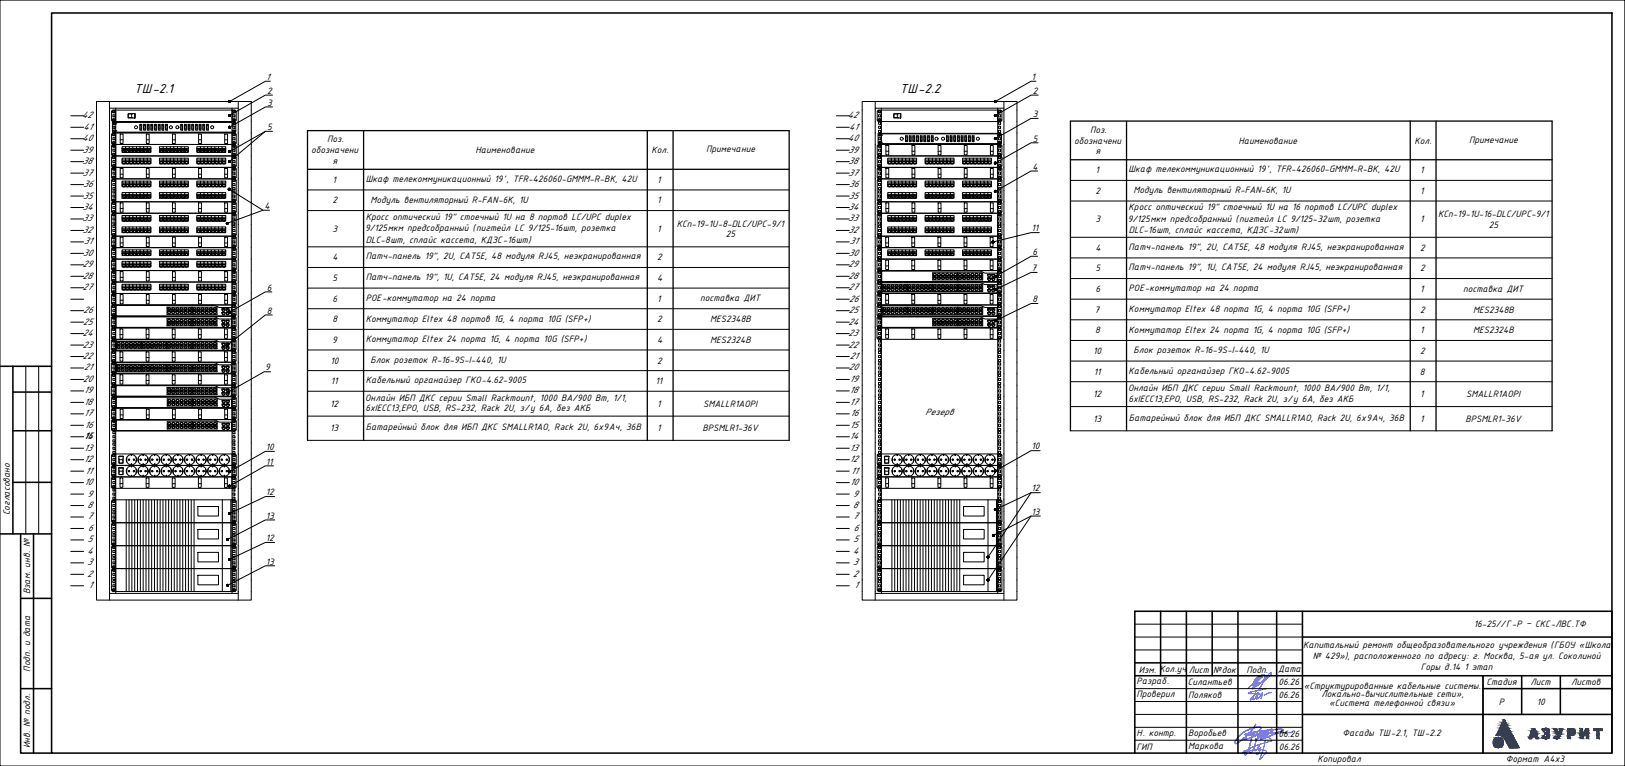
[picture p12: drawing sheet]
<svg xmlns="http://www.w3.org/2000/svg" width="630mm" height="297mm" viewBox="0 0 630 297" stroke-linecap="round" stroke-linejoin="round" font-family="sans-serif">
<defs><g id="words">
<g font-size="5.4">
<text x="52" y="36">ТШ-2.1</text>
<text x="348.9" y="36">ТШ-2.2</text>
</g>
<g font-size="4">
<text x="31.8" y="45.9">42</text>
<text x="328.7" y="45.9">42</text>
<text x="32.2" y="50.3">41</text>
<text x="329.1" y="50.3">41</text>
<text x="31.9" y="54.8">40</text>
<text x="32" y="59.2">39</text>
<text x="328.7" y="54.8">40</text>
<text x="328.9" y="59.2">39</text>
<text x="32" y="63.6">38</text>
<text x="328.9" y="63.6">38</text>
<text x="31.9" y="68.1">37</text>
<text x="328.8" y="68.1">37</text>
<text x="32.1" y="77">35</text>
<text x="32.2" y="72.5">36</text>
<text x="328.9" y="77">35</text>
<text x="329.1" y="72.5">36</text>
<text x="32" y="81.4">34</text>
<text x="328.9" y="81.4">34</text>
<text x="32" y="85.9">33</text>
<text x="328.9" y="85.9">33</text>
<text x="32" y="90.3">32</text>
<text x="32.4" y="94.8">31</text>
<text x="328.9" y="90.3">32</text>
<text x="329.3" y="94.8">31</text>
<text x="32.1" y="99.2">30</text>
<text x="329" y="99.2">30</text>
<text x="32" y="103.6">29</text>
<text x="328.9" y="103.6">29</text>
<text x="31.9" y="112.5">27</text>
<text x="32" y="108.1">28</text>
<text x="328.8" y="112.5">27</text>
<text x="328.9" y="108.1">28</text>
<text x="329.1" y="117">26</text>
<text x="32.1" y="125.9">25</text>
<text x="32.2" y="121.4">26</text>
<text x="328.9" y="125.9">24</text>
<text x="328.9" y="121.4">25</text>
<text x="32" y="130.3">24</text>
<text x="328.9" y="130.3">23</text>
<text x="32" y="134.8">23</text>
<text x="328.9" y="134.8">22</text>
<text x="32" y="139.2">22</text>
<text x="32.4" y="143.7">21</text>
<text x="329" y="143.7">20</text>
<text x="329.3" y="139.2">21</text>
<text x="32.1" y="148.1">20</text>
<text x="329.4" y="148.1">19</text>
<text x="32.6" y="152.5">19</text>
<text x="329.4" y="152.5">18</text>
<text x="32.4" y="161.4">17</text>
<text x="32.6" y="157">18</text>
<text x="329.3" y="157">17</text>
<text x="329.6" y="161.4">16</text>
<text x="32.7" y="165.9">16</text>
<text x="329.5" y="165.9">15</text>
<text x="32.6" y="170.3">14</text>
<text x="33.9" y="170.3">5</text>
<text x="329.4" y="170.3">14</text>
<text x="32.6" y="179.2">12</text>
<text x="32.6" y="174.8">13</text>
<text x="329.4" y="179.2">12</text>
<text x="329.4" y="174.8">13</text>
<text x="33" y="183.7">11</text>
<text x="329.8" y="183.7">11</text>
<text x="32.6" y="188.1">10</text>
<text x="329.5" y="188.1">10</text>
<text x="33.8" y="197">8</text>
<text x="33.9" y="192.5">9</text>
<text x="330.7" y="197">8</text>
<text x="330.7" y="192.5">9</text>
<text x="33.7" y="201.4">7</text>
<text x="330.6" y="201.4">7</text>
<text x="34" y="205.9">6</text>
<text x="330.9" y="205.9">6</text>
<text x="33.9" y="214.8">4</text>
<text x="33.9" y="210.3">5</text>
<text x="330.7" y="214.8">4</text>
<text x="330.7" y="210.3">5</text>
<text x="33.9" y="219.2">3</text>
<text x="330.7" y="219.2">3</text>
<text x="33.8" y="223.7">2</text>
<text x="330.7" y="223.7">2</text>
<text x="34.3" y="228.1">1</text>
<text x="331.1" y="228.1">1</text>
</g>
<g font-size="3.9">
<text x="103.1" y="31">1</text>
<text x="400" y="31">1</text>
<text x="103.6" y="36.4">2</text>
<text x="103.6" y="41">3</text>
<text x="400.5" y="36.4">2</text>
<text x="400.5" y="45.4">3</text>
<text x="103.6" y="50.4">5</text>
<text x="422.7" y="51.5">Поз.</text>
<text x="120.7" y="59.4">обозначени</text>
<text x="126.8" y="55.2">Поз.</text>
<text x="184.4" y="59.4">Наименование</text>
<text x="252.6" y="59.4">Кол.</text>
<text x="273.9" y="59">Примечание</text>
<text x="400.5" y="54.9">5</text>
<text x="416.5" y="55.7">обозначени</text>
<text x="424.8" y="59.9">я</text>
<text x="480.2" y="55.7">Наименование</text>
<text x="548.4" y="55.7">Кол.</text>
<text x="569.7" y="55.3">Примечание</text>
<text x="129" y="63.6">я</text>
<text x="400.3" y="65.8">4</text>
<text x="128.9" y="70.9">1</text>
<text x="141.8" y="70.5">Шкаф телекоммуникационный 19', TFR-426060-GMMM-R-BK, 42U</text>
<text x="254.8" y="70.9">1</text>
<text x="424.7" y="67.2">1</text>
<text x="437.6" y="66.8">Шкаф телекоммуникационный 19', TFR-426060-GMMM-R-BK, 42U</text>
<text x="550.6" y="67.2">1</text>
<text x="424.7" y="75.2">2</text>
<text x="439.5" y="74.8">Модуль вентиляторный R-FAN-6K, 1U</text>
<text x="550.6" y="75.2">1</text>
<text x="102.5" y="81">4</text>
<text x="128.9" y="78.9">2</text>
<text x="143.6" y="78.5">Модуль вентиляторный R-FAN-6K, 1U</text>
<text x="254.8" y="78.9">1</text>
<text x="437.6" y="81.6">Кросс оптический 19&quot; стоечный 1U на 16 портов LC/UPC duplex</text>
<text x="128.9" y="89.9">3</text>
<text x="141.5" y="89.7">9/125мкм предсобранный (пигтейл LC 9/125-16шт, розетка</text>
<text x="141.8" y="85.3">Кросс оптический 19&quot; стоечный 1U на 8 портов LC/UPC duplex</text>
<text x="254.8" y="89.9">1</text>
<text x="262.4" y="87.9">КСп-19-1U-8-DLC/UPC-9/1</text>
<text x="400" y="89.7">11</text>
<text x="424.7" y="86.2">3</text>
<text x="437.4" y="86">9/125мкм предсобранный (пигтейл LC 9/125-32шт, розетка</text>
<text x="550.6" y="86.2">1</text>
<text x="557.6" y="84.2">КСп-19-1U-16-DLC/UPC-9/1</text>
<text x="577.2" y="88.3">25</text>
<text x="141.8" y="94.1">DLC-8шт, сплайс кассета, КДЗС-16шт)</text>
<text x="281.4" y="92">25</text>
<text x="437.6" y="90.4">DLC-16шт, сплайс кассета, КДЗС-32шт)</text>
<text x="128.9" y="101">4</text>
<text x="141.8" y="100.6">Патч-панель 19&quot;, 2U, CAT5E, 48 модуля RJ45, неэкранированная</text>
<text x="254.8" y="101">2</text>
<text x="400.4" y="98.9">6</text>
<text x="424.7" y="97.3">4</text>
<text x="437.6" y="96.9">Патч-панель 19&quot;, 2U, CAT5E, 48 модуля RJ45, неэкранированная</text>
<text x="550.6" y="97.3">2</text>
<text x="400" y="105.1">7</text>
<text x="424.7" y="105.3">5</text>
<text x="437.6" y="104.9">Патч-панель 19&quot;, 1U, CAT5E, 24 модуля RJ45, неэкранированная</text>
<text x="550.6" y="105.3">2</text>
<text x="103.5" y="112.7">6</text>
<text x="128.9" y="109">5</text>
<text x="141.8" y="108.6">Патч-панель 19&quot;, 1U, CAT5E, 24 модуля RJ45, неэкранированная</text>
<text x="254.8" y="109">4</text>
<text x="424.7" y="113.3">6</text>
<text x="437.6" y="112.9">РОЕ-коммутатор на 24 порта</text>
<text x="550.6" y="113.3">1</text>
<text x="567.3" y="113.1">поставка ДИТ</text>
<text x="128.9" y="117">6</text>
<text x="141.8" y="116.6">РОЕ-коммутатор на 24 порта</text>
<text x="254.8" y="117">1</text>
<text x="271.5" y="116.8">поставка ДИТ</text>
<text x="400.4" y="117.2">8</text>
<text x="103.5" y="121.6">8</text>
<text x="128.9" y="125">8</text>
<text x="141.8" y="124.7">Коммутатор Eltex 48 портов 1G, 4 порта 10G (SFP+)</text>
<text x="254.8" y="125">2</text>
<text x="275.4" y="125">MES2348B</text>
<text x="424.4" y="121.2">7</text>
<text x="437.6" y="121">Коммутатор Eltex 48 порта 1G, 4 порта 10G (SFP+)</text>
<text x="550.6" y="121.3">2</text>
<text x="571.2" y="121.3">MES2348B</text>
<text x="424.7" y="129.3">8</text>
<text x="437.6" y="129">Коммутатор Eltex 24 порта 1G, 4 порта 10G (SFP+)</text>
<text x="550.6" y="129.3">1</text>
<text x="571.2" y="129.3">MES2324B</text>
<text x="128.8" y="133">9</text>
<text x="141.8" y="132.7">Коммутатор Eltex 24 порта 1G, 4 порта 10G (SFP+)</text>
<text x="254.8" y="133">4</text>
<text x="275.4" y="133">MES2324В</text>
<text x="423.9" y="137.3">10</text>
<text x="439.5" y="136.9">Блок розеток R-16-9S-I-440, 1U</text>
<text x="550.6" y="137.3">2</text>
<text x="102.9" y="143.7">9</text>
<text x="128.1" y="141">10</text>
<text x="143.6" y="140.6">Блок розеток R-16-9S-I-440, 1U</text>
<text x="254.8" y="141">2</text>
<text x="128.2" y="149">11</text>
<text x="141.8" y="148.6">Кабельный органайзер ГКО-4.62-9005</text>
<text x="254.1" y="149">11</text>
<text x="424.1" y="145.3">11</text>
<text x="437.6" y="144.9">Кабельный органайзер ГКО-4.62-9005</text>
<text x="550.6" y="145.3">8</text>
<text x="141.6" y="155.3">Онлайн ИБП ДКС серии Small Rackmount, 1000 ВА/900 Вт, 1/1,</text>
<text x="423.9" y="154.1">12</text>
<text x="437.5" y="151.6">Онлайн ИБП ДКС серии Small Rackmount, 1000 ВА/900 Вт, 1/1,</text>
<text x="437.5" y="155.8">6xIECC13,EPO, USB, RS-232, Rack 2U, з/у 6А, без АКБ</text>
<text x="550.6" y="154.1">1</text>
<text x="568.4" y="154.1">SMALLR1AOPI</text>
<text x="128" y="157.8">12</text>
<text x="141.7" y="159.5">6xIECC13,EPO, USB, RS-232, Rack 2U, з/у 6А, без АКБ</text>
<text x="254.8" y="157.8">1</text>
<text x="272.6" y="157.8">SMALLR1AOPI</text>
<text x="358.8" y="160.9">Резерв</text>
<text x="128" y="167.3">13</text>
<text x="141.8" y="166.9">Батарейный блок для ИБП ДКС SMALLR1AO, Rack 2U, 6х9Ач, 36В</text>
<text x="254.8" y="167.3">1</text>
<text x="272.4" y="167.3">BPSMLR1-36V</text>
<text x="423.9" y="163.6">13</text>
<text x="437.6" y="163.2">Батарейный блок для ИБП ДКС SMALLR1AO, Rack 2U, 6х9Ач, 36В</text>
<text x="550.6" y="163.6">1</text>
<text x="568.2" y="163.6">BPSMLR1-36V</text>
<text x="103.1" y="174.5">10</text>
<text x="400" y="174.3">10</text>
<text x="103.1" y="180.2">11</text>
<text x="400" y="190.6">12</text>
<text x="103.1" y="192.1">12</text>
<text x="3.7" y="199.9" transform="rotate(-90 3.7 199.9)">Согласовано</text>
<text x="103.1" y="201.1">13</text>
<text x="400" y="199.6">13</text>
<text x="103.1" y="209.8">12</text>
<text x="103.1" y="218.9">13</text>
<text x="11.7" y="230.5" transform="rotate(-90 11.7 230.5)">Взам. инв. №</text>
<text x="571.4" y="243.3">16-25//Г-Р – СКС-ЛВС.ТФ</text>
<text x="505.2" y="251.2">Капитальный ремонт общеобразовательного учреждения (ГБОУ «Школа</text>
<text x="509" y="255.7">№ 429»), расположенного по адресу: г. Москва, 5-ая ул. Соколиной</text>
<text x="11.7" y="260.4" transform="rotate(-90 11.7 260.4)">Подп. и дата</text>
<text x="441.6" y="260.8">Изм. Кол.уч</text>
<text x="460.9" y="260.8">Лист</text>
<text x="470.4" y="260.8">№док</text>
<text x="483.3" y="260.8">Подп.</text>
<text x="495.5" y="260.6">Дата</text>
<text x="550.9" y="259.8">Горы д.14 1 этап</text>
<text x="440.7" y="265.4">Разраб.</text>
<text x="460.6" y="265.8">Силантьев</text>
<text x="495.8" y="265.8">06.26</text>
<text x="505.5" y="267.1">«Структурированные кабельные системы.</text>
<text x="576.4" y="265.8">Стадия</text>
<text x="593.4" y="265.8">Лист</text>
<text x="609.1" y="265.8">Листов</text>
<text x="440.7" y="270.4">Проверил</text>
<text x="460.7" y="270.8">Поляков</text>
<text x="495.8" y="270.8">06.26</text>
<text x="512.3" y="270.4">Локально-вычислительные сети»,</text>
<text x="515.3" y="273.7">«Система телефонной связи»</text>
<text x="581.2" y="273.3">Р</text>
<text x="595.9" y="273.3">10</text>
<text x="440.7" y="285.4">Н. контр.</text>
<text x="460.7" y="285.4">Воробьев</text>
<text x="495.8" y="285.8">06.26</text>
<text x="520.5" y="285.5">Фасады ТШ-2.1, ТШ-2.2</text>
<text x="11.7" y="290.1" transform="rotate(-90 11.7 290.1)">Инв. № подл.</text>
<text x="440.7" y="290.8">ГИП</text>
<text x="460.7" y="290.4">Маркова</text>
<text x="495.8" y="290.9">06.26</text>
<text x="510.9" y="295.4">Копировал</text>
<text x="583.8" y="295.4">Формат А4х3</text>
</g>
<g font-size=".8">
<text x="43.9" y="49.7">iTK</text>
<text x="340.7" y="54.1">iTK</text>
</g>
</g></defs>
<path d="M141 50.7v120.1M251 50.7v120.1M261 50.7v120.1M436.8 47v120.1M546.8 47v120.1M556.8 47v120.1M119.2 65.7h186.8M415 62h186.8M119.2 170.8v-120.1h186.8v120.1M415 167.1v-120.1h186.8v120.1" fill="none" stroke="#000" stroke-width=".5"/>
<g fill="none" stroke="#000" stroke-width=".39">
<path d="M119.2 73.7h186.8M415 70h186.8M415 78h186.8M119.2 81.7h186.8M119.2 95.7h186.8M415 92h186.8M119.2 103.7h186.8M119.2 111.7h186.8M119.2 119.7h186.8M415 100h186.8M415 108h186.8M415 116h186.8"/>
<path d="M119.2 127.7h186.8M119.2 135.7h186.8M415 124h186.8M415 132h186.8M119.2 143.7h186.8M119.2 151.7h186.8M415 140h186.8M415 148h186.8M415 157.7h186.8M119.2 161.4h186.8M119.2 170.8h186.8M415 167.1h186.8"/>
</g>
<!-- layer: 0 -->
<g fill="none" stroke="#000" stroke-width=".39">
<path d="M0 0h630v297h-630zM37.4 39.4h60v193.3h-60zM42.5 39.4v193.3M92.4 39.4v193.3M104.8 31.5h-1.9l-13.9 7.9M105.7 36.9h-2.8l-13.9 7.8M334.3 39.4h60v193.3h-60zM339.3 39.4v193.3M389.2 39.4v193.3M401.7 31.5h-1.9l-13.9 7.9M402.5 36.9h-2.7l-13.9 7.8M27.4 58.2h5"/>
<path d="M27.4 53.8h5M27.4 49.4h5M27.4 44.9h5M42.5 42h49.9M43.6 47.5h47.8v3.7h-47.8zM43.6 43.2l.7-.2 .3 .3-.7 .3zM43.6 46.3l.7-.1 .3 .3-.7 .3zM43.6 59.7l.7-.2 .3 .3-.7 .3zM43.6 56.5l.7-.1 .3 .3-.7 .3zM43.6 52.1l.7-.2 .3 .3-.7 .3zM43.6 55.2l.7-.1 .3 .3-.7 .3zM43.8 56.2h.8v.9h-.8z"/>
<path d="M43.8 57.8h.8v.9h-.8zM43.8 59.4h.8v.8h-.8zM43.8 51.8h.8v.8h-.8zM43.8 53.4h.8v.8h-.8zM43.8 55h.8v.8h-.8zM43.8 47.4h.8v.8h-.8zM43.8 48.9h.8v.9h-.8zM43.8 50.5h.8v.9h-.8zM43.8 42.9h.8v.8h-.8zM43.8 44.5h.8v.8h-.8zM43.8 46.1h.8v.8h-.8zM43.9 56h1v4.5h45.1v4.4h1"/>
<path d="M43.9 56h47.1M43.9 56l-.6-.6v-3.4l.3-.4h1.3v4.4h45.1v4.5h1M43.9 56l-.6 .7v3.1l.6 .7M44 48l.2-.2 .7 .2M44 48l.2 .2 .7-.2M44 48h.1M44 50.7l.2 .2 .7-.2M44 50.7l.2-.2 .7 .2M44 50.7h.1M44.9 47.1h-1.3l-.3-.4v-3.4l.3-.6h1.3v4.4h45.1M44.9 42.7h46.1l.6 .6v3.2l-.4 .6h-1.2v-4.4M44.9 51.6h46.1l.6 .6v3.2l-.6 .6"/>
<path d="M44.9 42v188.1M44.9 48h.1M44.9 50.7h.1M45.3 47.5l.2-.2h44l.2 .2M45.3 51.2l.2 .2h44l.2-.2M46.6 52h1.1v3.6h-1.1zM46.6 54.2h1.1M47.3 57.6v-.7h1.4v.7M47.3 57.6v1.5h1.4v-1.5M47.3 57.6h11.2M47.4 58.1h1.2v.7l-.8 .3-.4-.3zM47.4 58.1v.3"/>
<path d="M47.7 58.1v.2M47.8 58.1v.2M47.9 58.1v.2M48 58.1v.2M48.1 58.1v.2M48.2 58.1v.2M48.3 58.1v.2M48.4 58.1v.2M48.7 56.9h1.4v.7M48.7 57.6v1.5h1.4v-1.5M48.8 58.1h1.2v.7l-.8 .3-.4-.3zM48.8 58.1v.3"/>
<path d="M49.1 58.1v.2M49.2 58.1v.2M49.3 58.1v.2M49.4 58.1v.2M49.5 58.1v.2M49.6 58.1v.2M49.7 58.1v.2M49.8 58.1v.2M50.1 56.9h1.4v.7M50.1 57.6v1.5h1.4v-1.5M50.2 58.1h1.2v.7l-.8 .3-.4-.3zM50.2 58.1v.3"/>
<path d="M50.5 58.1v.2M50.6 58.1v.2M50.7 58.1v.2M50.8 58.1v.2M50.9 58.1v.2M51 58.1v.2M51 44.2h-1.3v1.4h1.3M51 44.2l1.2-.2v1.8l-1.2-.2zM51.1 58.1v.2M51.2 58.1v.2M51.5 56.9h1.4v.7M51.5 57.6v1.5h1.4v-1.5"/>
<path d="M51.6 44.1h-1.9v1.6h1.9M51.6 58.1h1.2v.7l-.8 .3-.4-.3zM51.6 58.1v.3M51.9 58.1v.2M52 58.1v.2M52.1 58.1v.2M52.2 58.1v.2M52.2 44v1.8M52.3 58.1v.2M52.3 44.1v1.6M52.4 58.1v.2M52.5 58.1v.2"/>
<path d="M52.6 58.1v.2M52.9 56.9h1.4v.7M52.9 57.6v1.5h1.4v-1.5M53 58.1h1.2v.7l-.8 .3-.4-.3zM53 58.1v.3M53.3 58.1v.2M53.4 58.1v.2M53.5 58.1v.2M53.6 58.1v.2M53.7 58.1v.2M53.8 58.1v.2M53.9 58.1v.2"/>
<path d="M54 58.1v.2M54.2 48.2h.8v2.3h-.8zM54.3 48.6h.6v1.5h-.6zM54.3 56.9h1.4v.7M54.3 57.6v1.5h1.4v-1.5M54.4 58.1h1.2v.7l-.8 .3-.4-.3zM54.4 58.1v.3M54.7 58.1v.2M54.8 58.1v.2M54.9 58.1v.2M55 58.1v.2M55.1 58.1v.2"/>
<path d="M55.2 58.1v.2M55.3 58.1v.2M55.4 58.1v.2M55.7 48.2h.7v2.3h-.7zM55.7 56.9h1.4v.7M55.7 57.6v1.5h1.4v-1.5M55.7 48.6h.6v1.5h-.6zM55.8 58.1h1.2v.7l-.8 .3-.4-.3zM55.8 58.1v.3M56.1 58.1v.2M56.2 58.1v.2M56.3 58.1v.2"/>
<path d="M56.4 58.1v.2M56.5 58.1v.2M56.6 58.1v.2M56.7 58.1v.2M56.7 52h1.1v3.6h-1.1zM56.7 54.2h1.1M56.8 58.1v.2M57.1 48.2h.7v2.3h-.7zM57.1 56.9h1.4v.7M57.1 57.6v1.5h1.4v-1.5M57.2 48.6h.5v1.5h-.5zM57.2 58.1h1.2v.7l-.8 .3-.4-.3z"/>
<path d="M57.2 58.1v.3M57.5 58.1v.2M57.6 58.1v.2M57.7 58.1v.2M57.8 58.1v.2M57.9 58.1v.2M58 58.1v.2M58.1 58.1v.2M58.2 58.1v.2M58.5 48.2h.7v2.3h-.7zM58.6 48.6h.5v1.5h-.5zM59.9 48.2h.8v2.3h-.8z"/>
<path d="M60 48.6h.6v1.5h-.6zM61.4 48.2h.7v2.3h-.7zM61.4 48.6h.6v1.5h-.6zM61.8 57.6v1.5h1.4v-1.5M61.8 57.6h11.2M61.9 58.1h1.2v.7l-.8 .3-.4-.3zM61.9 58.1v.3M62.2 58.1v.2M62.3 58.1v.2M62.4 58.1v.2M62.5 58.1v.2M62.6 58.1v.2"/>
<path d="M62.7 58.1v.2M62.8 58.1v.2M62.8 48.2h.7v2.3h-.7zM62.9 48.6h.5v1.5h-.5zM62.9 58.1v.2M63.2 57.6v-.7h1.4v.7M63.2 56.9h-1.4v.7M63.2 57.6v1.5h1.4v-1.5M63.3 58.1h1.2v.7l-.8 .3-.4-.3zM63.3 58.1v.3M63.6 58.1v.2M63.7 58.1v.2"/>
<path d="M63.8 58.1v.2M63.9 58.1v.2M64 58.1v.2M64.1 58.1v.2M64.2 58.1v.2M64.2 48.2h.7v2.3h-.7zM64.3 58.1v.2M64.3 48.6h.5v1.5h-.5zM64.6 56.9h2.8v.7M64.6 57.6v1.5h1.4v-1.5M64.7 58.1h1.2v.7l-.8 .3-.4-.3zM64.7 58.1v.3"/>
<path d="M65 58.1v.2M65.1 58.1v.2M65.2 58.1v.2M65.3 58.1v.2M65.4 58.1v.2M65.5 58.1v.2M65.6 58.1v.2M65.7 58.1v.2M66 57.6v1.5h1.4v-1.5M66 56.9v.7M66.1 58.1h1.2v.7l-.8 .3-.4-.3zM66.1 58.1v.3"/>
<path d="M66.4 58.1v.2M66.5 58.1v.2M66.6 58.1v.2M66.7 58.1v.2M66.8 58.1v.2M66.9 52h1.1v3.6h-1.1zM66.9 54.2h1.1M66.9 58.1v.2M67 58.1v.2M67.1 58.1v.2M67.4 56.9h2.8v.7M67.4 57.6v1.5h1.4v-1.5"/>
<path d="M67.5 58.1h1.2v.7l-.8 .3-.4-.3zM67.5 58.1v.3M67.8 58.1v.2M67.9 58.1v.2M68 58.1v.2M68.1 58.1v.2M68.2 58.1v.2M68.3 58.1v.2M68.4 58.1v.2M68.5 58.1v.2M68.8 57.6v1.5h1.4v-1.5M68.8 56.9v.7"/>
<path d="M68.9 58.1h1.2v.7l-.8 .3-.4-.3zM68.9 58.1v.3M69.2 58.1v.2M69.3 58.1v.2M69.4 58.1v.2M69.5 58.1v.2M69.6 58.1v.2M69.7 58.1v.2M69.8 58.1v.2M69.9 58.1v.2M70.1 48.2h.7v2.3h-.7zM70.2 48.6h.5v1.5h-.5z"/>
<path d="M70.2 56.9h2.8v.7M70.2 57.6v1.5h1.4v-1.5M70.3 58.1h1.2v.7l-.8 .3-.4-.3zM70.3 58.1v.3M70.6 58.1v.2M70.7 58.1v.2M70.8 58.1v.2M70.9 58.1v.2M71 58.1v.2M71.1 58.1v.2M71.2 58.1v.2M71.3 58.1v.2"/>
<path d="M71.5 48.2h.7v2.3h-.7zM71.6 48.6h.5v1.5h-.5zM71.6 57.6v1.5h1.4v-1.5M71.6 56.9v.7M71.7 58.1h1.2v.7l-.8 .3-.4-.3zM71.7 58.1v.3M72 58.1v.2M72.1 58.1v.2M72.2 58.1v.2M72.3 58.1v.2M72.4 58.1v.2M72.5 58.1v.2"/>
<path d="M72.6 58.1v.2M72.7 58.1v.2M72.9 48.2h.8v2.3h-.8zM73 48.6h.6v1.5h-.6zM74.4 48.2h.7v2.3h-.7zM74.4 48.6h.6v1.5h-.6zM75.8 48.2h.7v2.3h-.7zM75.9 48.6h.5v1.5h-.5zM76.3 57.6v-.7h1.4v.7M76.3 57.6v1.5h1.4v-1.5M76.3 57.6h11.2M76.4 58.1h1.2v.7l-.8 .3-.4-.3z"/>
<path d="M76.4 58.1v.3M76.7 58.1v.2M76.8 58.1v.2M76.9 58.1v.2M77 58.1v.2M77 52h1.1v3.6h-1.1zM77 54.2h1.1M77.1 58.1v.2M77.2 58.1v.2M77.2 48.2h.7v2.3h-.7zM77.3 58.1v.2M77.3 48.6h.5v1.5h-.5z"/>
<path d="M77.4 58.1v.2M77.7 56.9h1.4v.7M77.7 57.6v1.5h1.4v-1.5M77.8 58.1h1.2v.7l-.8 .3-.4-.3zM77.8 58.1v.3M78.1 58.1v.2M78.2 58.1v.2M78.3 58.1v.2M78.4 58.1v.2M78.5 58.1v.2M78.6 58.1v.2M78.6 48.2h.8v2.3h-.8z"/>
<path d="M78.7 58.1v.2M78.7 48.6h.6v1.5h-.6zM78.8 58.1v.2M79.1 56.9h1.4v.7M79.1 57.6v1.5h1.4v-1.5M79.2 58.1h1.2v.7l-.8 .3-.4-.3zM79.2 58.1v.3M79.5 58.1v.2M79.6 58.1v.2M79.7 58.1v.2M79.8 58.1v.2M79.9 58.1v.2"/>
<path d="M80 58.1v.2M80.1 48.2h.7v2.3h-.7zM80.1 58.1v.2M80.1 48.6h.6v1.5h-.6zM80.2 58.1v.2M80.5 56.9h1.4v.7M80.5 57.6v1.5h1.4v-1.5M80.6 58.1h1.2v.7l-.8 .3-.4-.3zM80.6 58.1v.3M80.9 58.1v.2M81 58.1v.2M81.1 58.1v.2"/>
<path d="M81.2 58.1v.2M81.3 58.1v.2M81.4 58.1v.2M81.5 58.1v.2M81.6 58.1v.2M81.9 56.9h1.4v.7M81.9 57.6v1.5h1.4v-1.5M82 58.1h1.2v.7l-.8 .3-.4-.3zM82 58.1v.3M82.3 58.1v.2M82.4 58.1v.2M82.5 58.1v.2"/>
<path d="M82.6 58.1v.2M82.7 58.1v.2M82.8 58.1v.2M82.9 58.1v.2M83 58.1v.2M83.3 56.9h1.4v.7M83.3 57.6v1.5h1.4v-1.5M83.4 58.1h1.2v.7l-.8 .3-.4-.3zM83.4 58.1v.3M83.7 58.1v.2M83.8 58.1v.2M83.9 58.1v.2"/>
<path d="M84 58.1v.2M84.1 58.1v.2M84.2 58.1v.2M84.3 58.1v.2M84.4 58.1v.2M84.7 56.9h1.4v.7M84.7 57.6v1.5h1.4v-1.5M84.8 58.1h1.2v.7l-.8 .3-.4-.3zM84.8 58.1v.3M85.1 58.1v.2M85.2 58.1v.2M85.3 58.1v.2"/>
<path d="M85.4 58.1v.2M85.5 58.1v.2M85.6 58.1v.2M85.7 58.1v.2M85.8 58.1v.2M86.1 56.9h1.4v.7M86.1 57.6v1.5h1.4v-1.5M86.2 58.1h1.2v.7l-.8 .3-.4-.3zM86.2 58.1v.3M86.5 58.1v.2M86.6 58.1v.2M86.7 58.1v.2"/>
<path d="M86.8 58.1v.2M86.9 58.1v.2M87 58.1v.2M87.1 58.1v.2M87.1 52h1.1v3.6h-1.1zM87.1 54.2h1.1M87.2 58.1v.2M90 51.6v4.4h1M90 42v188.1M90.1 48h.1M90.1 50.7h.1M90.1 48l.2-.2 .7 .2"/>
<path d="M90.1 48l.2 .2 .7-.2M90.1 50.7l.2 .2 .7-.2M90.1 50.7l.2-.2 .7 .2M90.3 59.4h.8v.8h-.8zM90.3 57.8h.8v.9h-.8zM90.3 56.2h.8v.9h-.8zM90.3 55h.8v.8h-.8zM90.3 53.4h.8v.8h-.8zM90.3 51.8h.8v.8h-.8zM90.3 50.5h.8v.9h-.8zM90.3 48.9h.8v.9h-.8zM90.3 47.4h.8v.8h-.8z"/>
<path d="M90.3 46.1h.8v.8h-.8zM90.3 44.5h.8v.8h-.8zM90.3 42.9h.8v.8h-.8zM90.3 43.2l.7-.2 .3 .3-.7 .3zM90.3 46.3l.7-.1 .3 .3-.7 .3zM90.3 59.7l.7-.2 .3 .3-.7 .3zM90.3 56.5l.7-.1 .3 .3-.7 .3zM90.3 52.1l.7-.2 .3 .3-.7 .3zM90.3 55.2l.7-.1 .3 .3-.7 .3zM91 56l.6 .7v3.1l-.6 .7M91 48h.1M91 50.7h.1"/>
<path d="M102.9 50.9l-13.9 7.9M105.6 50.9h-2.7l-13.9 11.7M105.7 41.5h-2.8l-13.9 7.8M324.3 58.2h5M324.3 53.8h5M324.3 49.4h5M324.3 44.9h5M339.3 42h49.9M340.5 43.2l.7-.2 .3 .3-.7 .3zM340.5 46.3l.7-.1 .3 .3-.7 .3zM340.5 56.5l.7-.1 .3 .3-.7 .3zM340.5 59.7l.7-.2 .3 .3-.7 .3z"/>
<path d="M340.6 56.2h.9v.9h-.9zM340.6 57.8h.9v.9h-.9zM340.6 59.4h.9v.8h-.9zM340.6 51.8h.9v.8h-.9zM340.6 53.4h.9v.8h-.9zM340.6 55h.9v.8h-.9zM340.6 47.4h.9v.8h-.9zM340.6 48.9h.9v.9h-.9zM340.6 50.5h.9v.9h-.9zM340.6 42.9h.9v.8h-.9zM340.6 44.5h.9v.8h-.9zM340.6 46.1h.9v.8h-.9z"/>
<path d="M340.9 52.4l.2-.2 .7 .2M340.9 52.4l.2 .3 .7-.3M340.9 52.4h.1M340.9 55.2l.2 .2 .7-.2M340.9 55.2l.2-.3 .7 .3M340.9 55.2h.1M341.7 47.1h-1.2l-.3-.4-.1-3.4 .4-.6h1.2v4.4h45.1M341.7 42.7h46.1l.7 .6v3.2l-.4 .6h-1.3v-4.4M341.7 56h46.1l.7 .7v3.1l-.7 .7M341.7 42v188.1M341.8 52.4h.1M341.8 55.2h.1"/>
<path d="M342.2 51.9h-1.7v3.8h1.7M342.2 51.9h46.1v3.8l-1.9 .2h-44l-.2-.2M342.2 55.7h44.4M342.2 51.9l.2-.2h44l.2 .2M343.5 56.4h1.1v3.7h-1.1zM343.5 58.6h1.1M347.9 44.2h-1.3v1.4h1.3M347.9 44.2l1.2-.2v1.8l-1.2-.2zM348.4 44.1h-1.9v1.6h1.9M349.1 44v1.8M349.2 44.1v1.6M351.1 52.7h.7v2.2h-.7z"/>
<path d="M351.2 53.1h.5v1.4h-.5zM352.5 52.7h.8v2.2h-.8zM352.6 53.1h.6v1.4h-.6zM353.6 56.4h1.1v3.7h-1.1zM353.6 58.7h1.1M354 52.7h.7v2.2h-.7zM354 53.1h.6v1.4h-.6zM355.4 52.7h.7v2.2h-.7zM355.5 53.1h.5v1.4h-.5zM356.8 52.7h.7v2.2h-.7zM356.9 53.1h.5v1.4h-.5zM358.2 52.7h.8v2.2h-.8z"/>
<path d="M358.3 53.1h.6v1.4h-.6zM359.7 52.7h.7v2.2h-.7zM359.7 53.1h.6v1.4h-.6zM361.1 52.7h.7v2.2h-.7zM361.2 53.1h.5v1.4h-.5zM363.7 56.4h1.2v3.7h-1.2zM363.7 58.7h1.2M367 52.7h.7v2.2h-.7zM367 53.1h.6v1.4h-.6zM368.4 52.7h.7v2.2h-.7zM368.5 53.1h.5v1.4h-.5zM369.8 52.7h.7v2.2h-.7z"/>
<path d="M369.9 53.1h.6v1.4h-.6zM371.2 52.7h.8v2.2h-.8zM371.3 53.1h.6v1.4h-.6zM372.7 52.7h.7v2.2h-.7zM372.7 53.1h.6v1.4h-.6zM373.9 56.4h1.1v3.7h-1.1zM373.9 58.7h1.1M374.1 52.7h.7v2.2h-.7zM374.2 53.1h.5v1.4h-.5zM375.5 52.7h.7v2.2h-.7zM375.6 53.1h.5v1.4h-.5zM376.9 52.7h.8v2.2h-.8z"/>
<path d="M377 53.1h.6v1.4h-.6zM384 56.4h1.1v3.7h-1.1zM384 58.7h1.1M386.8 56v4.5h1M386.8 42v188.1M387 52.4h.1M387 55.2h.1M387 52.4l.2-.2 .7 .2M387 52.4l.2 .3 .7-.3M387 55.2l.2 .2 .7-.2M387 55.2l.2-.3 .7 .3M387.1 59.4h.9v.8h-.9z"/>
<path d="M387.1 57.8h.9v.9h-.9zM387.1 56.2h.9v.9h-.9zM387.1 55h.9v.8h-.9zM387.1 53.4h.9v.8h-.9zM387.1 51.8h.9v.8h-.9zM387.1 50.5h.9v.9h-.9zM387.1 48.9h.9v.9h-.9zM387.1 47.4h.9v.8h-.9zM387.1 46.1h.9v.8h-.9zM387.1 44.5h.9v.8h-.9zM387.1 42.9h.9v.8h-.9zM387.2 43.2l.6-.2 .3 .3-.7 .3z"/>
<path d="M387.2 46.3l.6-.1 .3 .3-.7 .3zM387.2 56.5l.6-.1 .3 .3-.7 .3zM387.2 59.7l.6-.2 .3 .3-.7 .3zM387.9 52.4h.1M387.9 55.2h.1M402.5 55.4h-2.7l-13.9 7.8M402.5 45.9h-2.7l-13.9 7.9M27.4 76h5M27.4 71.6h5M27.4 67.1h5M27.4 62.7h5M43.6 77.5l.7-.2 .3 .3-.7 .3z"/>
<path d="M43.6 69.8l.7-.1 .3 .3-.7 .3zM43.6 65.4l.7-.2 .3 .3-.7 .3zM43.6 68.6l.7-.2 .3 .3-.7 .3zM43.6 78.7l.7-.1 .3 .3-.7 .3zM43.6 64.1l.7-.1 .3 .3-.7 .3zM43.6 61l.7-.2 .3 .3-.7 .3zM43.8 78.5h.8v.8h-.8zM43.8 74h.8v.9h-.8zM43.8 75.6h.8v.8h-.8zM43.8 77.2h.8v.8h-.8zM43.8 69.6h.8v.8h-.8zM43.8 71.2h.8v.8h-.8z"/>
<path d="M43.8 72.8h.8v.8h-.8zM43.8 65.1h.8v.9h-.8zM43.8 66.7h.8v.8h-.8zM43.8 68.3h.8v.8h-.8zM43.8 60.7h.8v.8h-.8zM43.8 62.3h.8v.8h-.8zM43.8 63.9h.8v.8h-.8zM43.9 64.9h1v4.5h45.1v8.8h1M43.9 69.4h1v8.8h45.1v4.5h1M43.9 60.5h1v4.4h45.1v4.5h1M43.9 78.2h1v4.5h45.1v8.9h1M43.9 60.5h47.1"/>
<path d="M43.9 69.4h47.1M43.9 78.2h47.1M43.9 64.9h47.1M43.9 69.4l-.6 .6v7.6l.6 .6M43.9 64.9l-.6 .6v3.2l.6 .7M43.9 78.2l-.6 .7v3.2l.6 .6M43.9 60.5l-.6 .6v3.2l.6 .6M46.6 65.3h1.1v3.7h-1.1zM46.6 78.6h1.1v3.7h-1.1zM46.6 67.5h1.1M47.3 70.9v-.7h1.4v.7M47.3 70.9v1.5h1.4v-1.5"/>
<path d="M47.3 75.4h1.4v1.5h-1.4zM47.3 62v-.7h1.4v.7M47.3 62v1.5h1.4v-1.5M47.3 70.9h11.2M47.3 62h11.2M47.4 71.4h1.2v.7l-.8 .3-.4-.3zM47.4 75.9h1.2v.7l-.8 .3-.4-.3zM47.4 62.5h1.2v.7l-.8 .3-.4-.3zM47.4 62.5v.4M47.4 71.4v.4M47.4 75.9v.3M47.7 62.5v.2"/>
<path d="M47.7 71.4v.2M47.7 75.9v.2M47.8 62.5v.2M47.8 71.4v.2M47.8 75.9v.2M47.9 62.5v.2M47.9 71.4v.2M47.9 75.9v.2M48 62.5v.2M48 71.4v.2M48 75.9v.2M48.1 62.5v.2"/>
<path d="M48.1 71.4v.2M48.1 75.9v.2M48.2 62.5v.2M48.2 71.4v.2M48.2 75.9v.2M48.3 62.5v.2M48.3 71.4v.2M48.3 75.9v.2M48.4 62.5v.2M48.4 71.4v.2M48.4 75.9v.2M48.7 70.2h1.4v.7"/>
<path d="M48.7 70.9v1.5h1.4v-1.5M48.7 75.4h1.4v1.5h-1.4zM48.7 75.4v-.7h1.4v.7M48.7 74.7h-1.4v.7M48.7 61.3h1.4v.7M48.7 62v1.5h1.4v-1.5M48.8 71.4h1.2v.7l-.8 .3-.4-.3zM48.8 75.9h1.2v.7l-.8 .3-.4-.3zM48.8 62.5h1.2v.7l-.8 .3-.4-.3zM48.8 62.5v.4M48.8 71.4v.4M48.8 75.9v.3"/>
<path d="M49.1 62.5v.2M49.1 71.4v.2M49.1 75.9v.2M49.2 62.5v.2M49.2 71.4v.2M49.2 75.9v.2M49.3 62.5v.2M49.3 71.4v.2M49.3 75.9v.2M49.4 62.5v.2M49.4 71.4v.2M49.4 75.9v.2"/>
<path d="M49.5 62.5v.2M49.5 71.4v.2M49.5 75.9v.2M49.6 62.5v.2M49.6 71.4v.2M49.6 75.9v.2M49.7 62.5v.2M49.7 71.4v.2M49.7 75.9v.2M49.8 62.5v.2M49.8 71.4v.2M49.8 75.9v.2"/>
<path d="M50.1 70.2h1.4v.7M50.1 70.9v1.5h1.4v-1.5M50.1 75.4h1.4v1.5h-1.4zM50.1 74.7h2.8v.7M50.1 61.3h1.4v.7M50.1 62v1.5h1.4v-1.5M50.2 71.4h1.2v.7l-.8 .3-.4-.3zM50.2 75.9h1.2v.7l-.8 .3-.4-.3zM50.2 62.5h1.2v.7l-.8 .3-.4-.3zM50.2 62.5v.4M50.2 71.4v.4M50.2 75.9v.3"/>
<path d="M50.5 62.5v.2M50.5 71.4v.2M50.5 75.9v.2M50.6 62.5v.2M50.6 71.4v.2M50.6 75.9v.2M50.7 62.5v.2M50.7 71.4v.2M50.7 75.9v.2M50.8 62.5v.2M50.8 71.4v.2M50.8 75.9v.2"/>
<path d="M50.9 62.5v.2M50.9 71.4v.2M50.9 75.9v.2M51 62.5v.2M51 71.4v.2M51 75.9v.2M51.1 62.5v.2M51.1 71.4v.2M51.1 75.9v.2M51.2 62.5v.2M51.2 71.4v.2M51.2 75.9v.2"/>
<path d="M51.5 70.2h1.4v.7M51.5 70.9v1.5h1.4v-1.5M51.5 74.7v2.2h1.4v-1.5h-1.4M51.5 61.3h1.4v.7M51.5 62v1.5h1.4v-1.5M51.6 71.4h1.2v.7l-.8 .3-.4-.3zM51.6 75.9h1.2v.7l-.8 .3-.4-.3zM51.6 62.5h1.2v.7l-.8 .3-.4-.3zM51.6 62.5v.4M51.6 71.4v.4M51.6 75.9v.3M51.9 62.5v.2"/>
<path d="M51.9 71.4v.2M51.9 75.9v.2M52 62.5v.2M52 71.4v.2M52 75.9v.2M52.1 62.5v.2M52.1 71.4v.2M52.1 75.9v.2M52.2 62.5v.2M52.2 71.4v.2M52.2 75.9v.2M52.3 62.5v.2"/>
<path d="M52.3 71.4v.2M52.3 75.9v.2M52.4 62.5v.2M52.4 71.4v.2M52.4 75.9v.2M52.5 62.5v.2M52.5 71.4v.2M52.5 75.9v.2M52.6 62.5v.2M52.6 71.4v.2M52.6 75.9v.2M52.9 70.2h1.4v.7"/>
<path d="M52.9 70.9v1.5h1.4v-1.5M52.9 75.4h1.4v1.5h-1.4zM52.9 74.7h2.8v.7M52.9 61.3h1.4v.7M52.9 62v1.5h1.4v-1.5M53 71.4h1.2v.7l-.8 .3-.4-.3zM53 75.9h1.2v.7l-.8 .3-.4-.3zM53 62.5h1.2v.7l-.8 .3-.4-.3zM53 62.5v.4M53 71.4v.4M53 75.9v.3M53.3 62.5v.2"/>
<path d="M53.3 71.4v.2M53.3 75.9v.2M53.4 62.5v.2M53.4 71.4v.2M53.4 75.9v.2M53.5 62.5v.2M53.5 71.4v.2M53.5 75.9v.2M53.6 62.5v.2M53.6 71.4v.2M53.6 75.9v.2M53.7 62.5v.2"/>
<path d="M53.7 71.4v.2M53.7 75.9v.2M53.8 62.5v.2M53.8 71.4v.2M53.8 75.9v.2M53.9 62.5v.2M53.9 71.4v.2M53.9 75.9v.2M54 62.5v.2M54 71.4v.2M54 75.9v.2M54.3 70.2h1.4v.7"/>
<path d="M54.3 70.9v1.5h1.4v-1.5M54.3 74.7v2.2h1.4v-1.5h-1.4M54.3 61.3h1.4v.7M54.3 62v1.5h1.4v-1.5M54.4 71.4h1.2v.7l-.8 .3-.4-.3zM54.4 75.9h1.2v.7l-.8 .3-.4-.3zM54.4 62.5h1.2v.7l-.8 .3-.4-.3zM54.4 62.5v.4M54.4 71.4v.4M54.4 75.9v.3M54.7 62.5v.2M54.7 71.4v.2"/>
<path d="M54.7 75.9v.2M54.8 62.5v.2M54.8 71.4v.2M54.8 75.9v.2M54.9 62.5v.2M54.9 71.4v.2M54.9 75.9v.2M55 62.5v.2M55 71.4v.2M55 75.9v.2M55.1 62.5v.2M55.1 71.4v.2"/>
<path d="M55.1 75.9v.2M55.2 62.5v.2M55.2 71.4v.2M55.2 75.9v.2M55.3 62.5v.2M55.3 71.4v.2M55.3 75.9v.2M55.4 62.5v.2M55.4 71.4v.2M55.4 75.9v.2M55.7 70.2h1.4v.7M55.7 70.9v1.5h1.4v-1.5"/>
<path d="M55.7 75.4h1.4v1.5h-1.4zM55.7 74.7h2.8v.7M55.7 61.3h1.4v.7M55.7 62v1.5h1.4v-1.5M55.8 71.4h1.2v.7l-.8 .3-.4-.3zM55.8 75.9h1.2v.7l-.8 .3-.4-.3zM55.8 62.5h1.2v.7l-.8 .3-.4-.3zM55.8 62.5v.4M55.8 71.4v.4M55.8 75.9v.3M56.1 62.5v.2M56.1 71.4v.2"/>
<path d="M56.1 75.9v.2M56.2 62.5v.2M56.2 71.4v.2M56.2 75.9v.2M56.3 62.5v.2M56.3 71.4v.2M56.3 75.9v.2M56.4 62.5v.2M56.4 71.4v.2M56.4 75.9v.2M56.5 62.5v.2M56.5 71.4v.2"/>
<path d="M56.5 75.9v.2M56.6 62.5v.2M56.6 71.4v.2M56.6 75.9v.2M56.7 62.5v.2M56.7 71.4v.2M56.7 75.9v.2M56.7 65.3h1.1v3.7h-1.1zM56.7 78.7h1.1v3.6h-1.1zM56.7 67.5h1.1M56.8 62.5v.2M56.8 71.4v.2"/>
<path d="M56.8 75.9v.2M57.1 70.2h1.4v.7M57.1 70.9v1.5h1.4v-1.5M57.1 74.7v2.2h1.4v-1.5h-1.4M57.1 61.3h1.4v.7M57.1 62v1.5h1.4v-1.5M57.2 71.4h1.2v.7l-.8 .3-.4-.3zM57.2 75.9h1.2v.7l-.8 .3-.4-.3zM57.2 62.5h1.2v.7l-.8 .3-.4-.3zM57.2 62.5v.4M57.2 71.4v.4M57.2 75.9v.3"/>
<path d="M57.5 62.5v.2M57.5 71.4v.2M57.5 75.9v.2M57.6 62.5v.2M57.6 71.4v.2M57.6 75.9v.2M57.7 62.5v.2M57.7 71.4v.2M57.7 75.9v.2M57.8 62.5v.2M57.8 71.4v.2M57.8 75.9v.2"/>
<path d="M57.9 62.5v.2M57.9 71.4v.2M57.9 75.9v.2M58 62.5v.2M58 71.4v.2M58 75.9v.2M58.1 62.5v.2M58.1 71.4v.2M58.1 75.9v.2M58.2 62.5v.2M58.2 71.4v.2M58.2 75.9v.2"/>
<path d="M61.8 70.9v1.5h1.4v-1.5M61.8 75.4v1.5h1.4v-1.5h-1.4v-.7h1.4v.7M61.8 62v1.5h1.4v-1.5M61.8 70.9h11.2M61.8 62h11.2M61.9 71.4h1.2v.7l-.8 .3-.4-.3zM61.9 75.9h1.2v.7l-.8 .3-.4-.3zM61.9 62.5h1.2v.7l-.8 .3-.4-.3zM61.9 62.5v.4M61.9 71.4v.4M61.9 75.9v.3M62.2 62.5v.2"/>
<path d="M62.2 71.4v.2M62.2 75.9v.2M62.3 62.5v.2M62.3 71.4v.2M62.3 75.9v.2M62.4 62.5v.2M62.4 71.4v.2M62.4 75.9v.2M62.5 62.5v.2M62.5 71.4v.2M62.5 75.9v.2M62.6 62.5v.2"/>
<path d="M62.6 71.4v.2M62.6 75.9v.2M62.7 62.5v.2M62.7 71.4v.2M62.7 75.9v.2M62.8 62.5v.2M62.8 71.4v.2M62.8 75.9v.2M62.9 62.5v.2M62.9 71.4v.2M62.9 75.9v.2M63.2 70.9v-.7h1.4v.7"/>
<path d="M63.2 70.2h-1.4v.7M63.2 70.9v1.5h1.4v-1.5M63.2 75.4h1.4v1.5h-1.4zM63.2 74.7h1.4v.7M63.2 62v-.7h1.4v.7M63.2 61.3h-1.4v.7M63.2 62v1.5h1.4v-1.5M63.3 71.4h1.2v.7l-.8 .3-.4-.3zM63.3 75.9h1.2v.7l-.8 .3-.4-.3zM63.3 62.5h1.2v.7l-.8 .3-.4-.3zM63.3 62.5v.4M63.3 71.4v.4"/>
<path d="M63.3 75.9v.3M63.6 62.5v.2M63.6 71.4v.2M63.6 75.9v.2M63.7 62.5v.2M63.7 71.4v.2M63.7 75.9v.2M63.8 62.5v.2M63.8 71.4v.2M63.8 75.9v.2M63.9 62.5v.2M63.9 71.4v.2"/>
<path d="M63.9 75.9v.2M64 62.5v.2M64 71.4v.2M64 75.9v.2M64.1 62.5v.2M64.1 71.4v.2M64.1 75.9v.2M64.2 62.5v.2M64.2 71.4v.2M64.2 75.9v.2M64.3 62.5v.2M64.3 71.4v.2"/>
<path d="M64.3 75.9v.2M64.6 70.2h2.8v.7M64.6 70.9v1.5h1.4v-1.5M64.6 75.4h1.4v1.5h-1.4zM64.6 74.7h1.4v.7M64.6 61.3h2.8v.7M64.6 62v1.5h1.4v-1.5M64.7 71.4h1.2v.7l-.8 .3-.4-.3zM64.7 75.9h1.2v.7l-.8 .3-.4-.3zM64.7 62.5h1.2v.7l-.8 .3-.4-.3zM64.7 62.5v.4M64.7 71.4v.4"/>
<path d="M64.7 75.9v.3M65 62.5v.2M65 71.4v.2M65 75.9v.2M65.1 62.5v.2M65.1 71.4v.2M65.1 75.9v.2M65.2 62.5v.2M65.2 71.4v.2M65.2 75.9v.2M65.3 62.5v.2M65.3 71.4v.2"/>
<path d="M65.3 75.9v.2M65.4 62.5v.2M65.4 71.4v.2M65.4 75.9v.2M65.5 62.5v.2M65.5 71.4v.2M65.5 75.9v.2M65.6 62.5v.2M65.6 71.4v.2M65.6 75.9v.2M65.7 62.5v.2M65.7 71.4v.2"/>
<path d="M65.7 75.9v.2M66 70.9v1.5h1.4v-1.5M66 75.4h1.4v1.5h-1.4zM66 74.7h1.4v.7M66 62v1.5h1.4v-1.5M66 61.3v.7M66 70.2v.7M66.1 71.4h1.2v.7l-.8 .3-.4-.3zM66.1 75.9h1.2v.7l-.8 .3-.4-.3zM66.1 62.5h1.2v.7l-.8 .3-.4-.3zM66.1 62.5v.4M66.1 71.4v.4"/>
<path d="M66.1 75.9v.3M66.4 62.5v.2M66.4 71.4v.2M66.4 75.9v.2M66.5 62.5v.2M66.5 71.4v.2M66.5 75.9v.2M66.6 62.5v.2M66.6 71.4v.2M66.6 75.9v.2M66.7 62.5v.2M66.7 71.4v.2"/>
<path d="M66.7 75.9v.2M66.8 62.5v.2M66.8 71.4v.2M66.8 75.9v.2M66.9 65.3h1.1v3.7h-1.1zM66.9 78.7h1.1v3.6h-1.1zM66.9 67.6h1.1M66.9 62.5v.2M66.9 71.4v.2M66.9 75.9v.2M67 62.5v.2M67 71.4v.2"/>
<path d="M67 75.9v.2M67.1 62.5v.2M67.1 71.4v.2M67.1 75.9v.2M67.4 70.2h2.8v.7M67.4 70.9v1.5h1.4v-1.5M67.4 75.4h1.4v1.5h-1.4zM67.4 74.7h1.4v.7M67.4 61.3h2.8v.7M67.4 62v1.5h1.4v-1.5M67.5 71.4h1.2v.7l-.8 .3-.4-.3zM67.5 75.9h1.2v.7l-.8 .3-.4-.3z"/>
<path d="M67.5 62.5h1.2v.7l-.8 .3-.4-.3zM67.5 62.5v.4M67.5 71.4v.4M67.5 75.9v.3M67.8 62.5v.2M67.8 71.4v.2M67.8 75.9v.2M67.9 62.5v.2M67.9 71.4v.2M67.9 75.9v.2M68 62.5v.2M68 71.4v.2"/>
<path d="M68 75.9v.2M68.1 62.5v.2M68.1 71.4v.2M68.1 75.9v.2M68.2 62.5v.2M68.2 71.4v.2M68.2 75.9v.2M68.3 62.5v.2M68.3 71.4v.2M68.3 75.9v.2M68.4 62.5v.2M68.4 71.4v.2"/>
<path d="M68.4 75.9v.2M68.5 62.5v.2M68.5 71.4v.2M68.5 75.9v.2M68.8 70.9v1.5h1.4v-1.5M68.8 75.4h1.4v1.5h-1.4zM68.8 74.7h1.4v.7M68.8 62v1.5h1.4v-1.5M68.8 61.3v.7M68.8 70.2v.7M68.9 71.4h1.2v.7l-.8 .3-.4-.3zM68.9 75.9h1.2v.7l-.8 .3-.4-.3z"/>
<path d="M68.9 62.5h1.2v.7l-.8 .3-.4-.3zM68.9 62.5v.4M68.9 71.4v.4M68.9 75.9v.3M69.2 62.5v.2M69.2 71.4v.2M69.2 75.9v.2M69.3 62.5v.2M69.3 71.4v.2M69.3 75.9v.2M69.4 62.5v.2M69.4 71.4v.2"/>
<path d="M69.4 75.9v.2M69.5 62.5v.2M69.5 71.4v.2M69.5 75.9v.2M69.6 62.5v.2M69.6 71.4v.2M69.6 75.9v.2M69.7 62.5v.2M69.7 71.4v.2M69.7 75.9v.2M69.8 62.5v.2M69.8 71.4v.2"/>
<path d="M69.8 75.9v.2M69.9 62.5v.2M69.9 71.4v.2M69.9 75.9v.2M70.2 70.2h2.8v.7M70.2 70.9v1.5h1.4v-1.5M70.2 75.4h1.4v1.5h-1.4zM70.2 74.7h1.4v.7M70.2 61.3h2.8v.7M70.2 62v1.5h1.4v-1.5M70.3 71.4h1.2v.7l-.8 .3-.4-.3zM70.3 75.9h1.2v.7l-.8 .3-.4-.3z"/>
<path d="M70.3 62.5h1.2v.7l-.8 .3-.4-.3zM70.3 62.5v.4M70.3 71.4v.4M70.3 75.9v.3M70.6 62.5v.2M70.6 71.4v.2M70.6 75.9v.2M70.7 62.5v.2M70.7 71.4v.2M70.7 75.9v.2M70.8 62.5v.2M70.8 71.4v.2"/>
<path d="M70.8 75.9v.2M70.9 62.5v.2M70.9 71.4v.2M70.9 75.9v.2M71 62.5v.2M71 71.4v.2M71 75.9v.2M71.1 62.5v.2M71.1 71.4v.2M71.1 75.9v.2M71.2 62.5v.2M71.2 71.4v.2"/>
<path d="M71.2 75.9v.2M71.3 62.5v.2M71.3 71.4v.2M71.3 75.9v.2M71.6 70.9v1.5h1.4v-1.5M71.6 75.4h1.4v1.5h-1.4zM71.6 74.7h1.4v.7M71.6 62v1.5h1.4v-1.5M71.6 61.3v.7M71.6 70.2v.7M71.7 71.4h1.2v.7l-.8 .3-.4-.3zM71.7 75.9h1.2v.7l-.8 .3-.4-.3z"/>
<path d="M71.7 62.5h1.2v.7l-.8 .3-.4-.3zM71.7 62.5v.4M71.7 71.4v.4M71.7 75.9v.3M72 62.5v.2M72 71.4v.2M72 75.9v.2M72.1 62.5v.2M72.1 71.4v.2M72.1 75.9v.2M72.2 62.5v.2M72.2 71.4v.2"/>
<path d="M72.2 75.9v.2M72.3 62.5v.2M72.3 71.4v.2M72.3 75.9v.2M72.4 62.5v.2M72.4 71.4v.2M72.4 75.9v.2M72.5 62.5v.2M72.5 71.4v.2M72.5 75.9v.2M72.6 62.5v.2M72.6 71.4v.2"/>
<path d="M72.6 75.9v.2M72.7 62.5v.2M72.7 71.4v.2M72.7 75.9v.2M76.3 70.9v-.7h1.4v.7M76.3 70.9v1.5h1.4v-1.5M76.3 75.4h1.4v1.5h-1.4zM76.3 62v-.7h1.4v.7M76.3 62v1.5h1.4v-1.5M76.3 70.9h11.2M76.3 62h11.2M76.4 71.4h1.2v.7l-.8 .3-.4-.3z"/>
<path d="M76.4 75.9h1.2v.7l-.8 .3-.4-.3zM76.4 62.5h1.2v.7l-.8 .3-.4-.3zM76.4 62.5v.4M76.4 71.4v.4M76.4 75.9v.3M76.7 62.5v.2M76.7 71.4v.2M76.7 75.9v.2M76.8 62.5v.2M76.8 71.4v.2M76.8 75.9v.2M76.9 62.5v.2"/>
<path d="M76.9 71.4v.2M76.9 75.9v.2M77 62.5v.2M77 71.4v.2M77 75.9v.2M77 65.3h1.1v3.7h-1.1zM77 78.7h1.1v3.6h-1.1zM77 67.5h1.1M77.1 62.5v.2M77.1 71.4v.2M77.1 75.9v.2M77.2 62.5v.2"/>
<path d="M77.2 71.4v.2M77.2 75.9v.2M77.3 62.5v.2M77.3 71.4v.2M77.3 75.9v.2M77.4 62.5v.2M77.4 71.4v.2M77.4 75.9v.2M77.7 70.2h1.4v.7M77.7 70.9v1.5h1.4v-1.5M77.7 75.4h1.4v1.5h-1.4zM77.7 75.4v-.7h1.4v.7"/>
<path d="M77.7 74.7h-1.4v.7M77.7 61.3h1.4v.7M77.7 62v1.5h1.4v-1.5M77.8 71.4h1.2v.7l-.8 .3-.4-.3zM77.8 75.9h1.2v.7l-.8 .3-.4-.3zM77.8 62.5h1.2v.7l-.8 .3-.4-.3zM77.8 62.5v.4M77.8 71.4v.4M77.8 75.9v.3M78.1 62.5v.2M78.1 71.4v.2M78.1 75.9v.2"/>
<path d="M78.2 62.5v.2M78.2 71.4v.2M78.2 75.9v.2M78.3 62.5v.2M78.3 71.4v.2M78.3 75.9v.2M78.4 62.5v.2M78.4 71.4v.2M78.4 75.9v.2M78.5 62.5v.2M78.5 71.4v.2M78.5 75.9v.2"/>
<path d="M78.6 62.5v.2M78.6 71.4v.2M78.6 75.9v.2M78.7 62.5v.2M78.7 71.4v.2M78.7 75.9v.2M78.8 62.5v.2M78.8 71.4v.2M78.8 75.9v.2M79.1 70.2h1.4v.7M79.1 70.9v1.5h1.4v-1.5M79.1 75.4h1.4v1.5h-1.4z"/>
<path d="M79.1 74.7h2.8v.7M79.1 61.3h1.4v.7M79.1 62v1.5h1.4v-1.5M79.2 71.4h1.2v.7l-.8 .3-.4-.3zM79.2 75.9h1.2v.7l-.8 .3-.4-.3zM79.2 62.5h1.2v.7l-.8 .3-.4-.3zM79.2 62.5v.4M79.2 71.4v.4M79.2 75.9v.3M79.5 62.5v.2M79.5 71.4v.2M79.5 75.9v.2"/>
<path d="M79.6 62.5v.2M79.6 71.4v.2M79.6 75.9v.2M79.7 62.5v.2M79.7 71.4v.2M79.7 75.9v.2M79.8 62.5v.2M79.8 71.4v.2M79.8 75.9v.2M79.9 62.5v.2M79.9 71.4v.2M79.9 75.9v.2"/>
<path d="M80 62.5v.2M80 71.4v.2M80 75.9v.2M80.1 62.5v.2M80.1 71.4v.2M80.1 75.9v.2M80.2 62.5v.2M80.2 71.4v.2M80.2 75.9v.2M80.5 70.2h1.4v.7M80.5 70.9v1.5h1.4v-1.5M80.5 74.7v2.2h1.4v-1.5h-1.4"/>
<path d="M80.5 61.3h1.4v.7M80.5 62v1.5h1.4v-1.5M80.6 71.4h1.2v.7l-.8 .3-.4-.3zM80.6 75.9h1.2v.7l-.8 .3-.4-.3zM80.6 62.5h1.2v.7l-.8 .3-.4-.3zM80.6 62.5v.4M80.6 71.4v.4M80.6 75.9v.3M80.9 62.5v.2M80.9 71.4v.2M80.9 75.9v.2M81 62.5v.2"/>
<path d="M81 71.4v.2M81 75.9v.2M81.1 62.5v.2M81.1 71.4v.2M81.1 75.9v.2M81.2 62.5v.2M81.2 71.4v.2M81.2 75.9v.2M81.3 62.5v.2M81.3 71.4v.2M81.3 75.9v.2M81.4 62.5v.2"/>
<path d="M81.4 71.4v.2M81.4 75.9v.2M81.5 62.5v.2M81.5 71.4v.2M81.5 75.9v.2M81.6 62.5v.2M81.6 71.4v.2M81.6 75.9v.2M81.9 70.2h1.4v.7M81.9 70.9v1.5h1.4v-1.5M81.9 75.4h1.4v1.5h-1.4zM81.9 74.7h2.8v.7"/>
<path d="M81.9 61.3h1.4v.7M81.9 62v1.5h1.4v-1.5M82 71.4h1.2v.7l-.8 .3-.4-.3zM82 75.9h1.2v.7l-.8 .3-.4-.3zM82 62.5h1.2v.7l-.8 .3-.4-.3zM82 62.5v.4M82 71.4v.4M82 75.9v.3M82.3 62.5v.2M82.3 71.4v.2M82.3 75.9v.2M82.4 62.5v.2"/>
<path d="M82.4 71.4v.2M82.4 75.9v.2M82.5 62.5v.2M82.5 71.4v.2M82.5 75.9v.2M82.6 62.5v.2M82.6 71.4v.2M82.6 75.9v.2M82.7 62.5v.2M82.7 71.4v.2M82.7 75.9v.2M82.8 62.5v.2"/>
<path d="M82.8 71.4v.2M82.8 75.9v.2M82.9 62.5v.2M82.9 71.4v.2M82.9 75.9v.2M83 62.5v.2M83 71.4v.2M83 75.9v.2M83.3 70.2h1.4v.7M83.3 70.9v1.5h1.4v-1.5M83.3 74.7v2.2h1.4v-1.5h-1.4M83.3 61.3h1.4v.7"/>
<path d="M83.3 62v1.5h1.4v-1.5M83.4 71.4h1.2v.7l-.8 .3-.4-.3zM83.4 75.9h1.2v.7l-.8 .3-.4-.3zM83.4 62.5h1.2v.7l-.8 .3-.4-.3zM83.4 62.5v.4M83.4 71.4v.4M83.4 75.9v.3M83.7 62.5v.2M83.7 71.4v.2M83.7 75.9v.2M83.8 62.5v.2M83.8 71.4v.2"/>
<path d="M83.8 75.9v.2M83.9 62.5v.2M83.9 71.4v.2M83.9 75.9v.2M84 62.5v.2M84 71.4v.2M84 75.9v.2M84.1 62.5v.2M84.1 71.4v.2M84.1 75.9v.2M84.2 62.5v.2M84.2 71.4v.2"/>
<path d="M84.2 75.9v.2M84.3 62.5v.2M84.3 71.4v.2M84.3 75.9v.2M84.4 62.5v.2M84.4 71.4v.2M84.4 75.9v.2M84.7 70.2h1.4v.7M84.7 70.9v1.5h1.4v-1.5M84.7 75.4h1.4v1.5h-1.4zM84.7 74.7h2.8v.7M84.7 61.3h1.4v.7"/>
<path d="M84.7 62v1.5h1.4v-1.5M84.8 71.4h1.2v.7l-.8 .3-.4-.3zM84.8 75.9h1.2v.7l-.8 .3-.4-.3zM84.8 62.5h1.2v.7l-.8 .3-.4-.3zM84.8 62.5v.4M84.8 71.4v.4M84.8 75.9v.3M85.1 62.5v.2M85.1 71.4v.2M85.1 75.9v.2M85.2 62.5v.2M85.2 71.4v.2"/>
<path d="M85.2 75.9v.2M85.3 62.5v.2M85.3 71.4v.2M85.3 75.9v.2M85.4 62.5v.2M85.4 71.4v.2M85.4 75.9v.2M85.5 62.5v.2M85.5 71.4v.2M85.5 75.9v.2M85.6 62.5v.2M85.6 71.4v.2"/>
<path d="M85.6 75.9v.2M85.7 62.5v.2M85.7 71.4v.2M85.7 75.9v.2M85.8 62.5v.2M85.8 71.4v.2M85.8 75.9v.2M86.1 70.2h1.4v.7M86.1 70.9v1.5h1.4v-1.5M86.1 74.7v2.2h1.4v-1.5h-1.4M86.1 61.3h1.4v.7M86.1 62v1.5h1.4v-1.5"/>
<path d="M86.2 71.4h1.2v.7l-.8 .3-.4-.3zM86.2 75.9h1.2v.7l-.8 .3-.4-.3zM86.2 62.5h1.2v.7l-.8 .3-.4-.3zM86.2 62.5v.4M86.2 71.4v.4M86.2 75.9v.3M86.5 62.5v.2M86.5 71.4v.2M86.5 75.9v.2M86.6 62.5v.2M86.6 71.4v.2M86.6 75.9v.2"/>
<path d="M86.7 62.5v.2M86.7 71.4v.2M86.7 75.9v.2M86.8 62.5v.2M86.8 71.4v.2M86.8 75.9v.2M86.9 62.5v.2M86.9 71.4v.2M86.9 75.9v.2M87 62.5v.2M87 71.4v.2M87 75.9v.2"/>
<path d="M87.1 62.5v.2M87.1 71.4v.2M87.1 75.9v.2M87.1 65.3h1.1v3.7h-1.1zM87.1 78.7h1.1v3.6h-1.1zM87.1 67.6h1.1M87.2 62.5v.2M87.2 71.4v.2M87.2 75.9v.2M88.9 73.4l13.1 8.1h2.5M90.3 78.5h.8v.8h-.8zM90.3 77.2h.8v.8h-.8z"/>
<path d="M90.3 75.6h.8v.8h-.8zM90.3 74h.8v.9h-.8zM90.3 72.8h.8v.8h-.8zM90.3 71.2h.8v.8h-.8zM90.3 69.6h.8v.8h-.8zM90.3 68.3h.8v.8h-.8zM90.3 66.7h.8v.8h-.8zM90.3 65.1h.8v.9h-.8zM90.3 63.9h.8v.8h-.8zM90.3 62.3h.8v.8h-.8zM90.3 60.7h.8v.8h-.8zM90.3 77.5l.7-.2 .3 .3-.7 .3z"/>
<path d="M90.3 69.8l.7-.1 .3 .3-.7 .3zM90.3 65.4l.7-.2 .3 .3-.7 .3zM90.3 68.6l.7-.2 .3 .3-.7 .3zM90.3 78.7l.7-.1 .3 .3-.7 .3zM90.3 64.1l.7-.1 .3 .3-.7 .3zM90.3 61l.7-.2 .3 .3-.7 .3zM91 69.4l.6 .6v7.6l-.6 .6M91 64.9l.6 .6v3.2l-.6 .7M91 78.2l.6 .7v3.2l-.6 .6M91 60.5l.6 .6v3.2l-.6 .6M324.3 76h5M324.3 71.6h5"/>
<path d="M324.3 67.1h5M324.3 62.7h5M340.5 77.5l.7-.2 .3 .3-.7 .3zM340.5 69.8l.7-.1 .3 .3-.7 .3zM340.5 64.1l.7-.1 .3 .3-.7 .3zM340.5 61l.7-.2 .3 .3-.7 .3zM340.5 78.7l.7-.1 .3 .3-.7 .3zM340.5 65.4l.7-.2 .3 .3-.7 .3zM340.5 68.6l.7-.2 .3 .3-.7 .3zM340.6 78.5h.9v.8h-.9zM340.6 74h.9v.9h-.9zM340.6 75.6h.9v.8h-.9z"/>
<path d="M340.6 77.2h.9v.8h-.9zM340.6 69.6h.9v.8h-.9zM340.6 71.2h.9v.8h-.9zM340.6 72.8h.9v.8h-.9zM340.6 65.1h.9v.9h-.9zM340.6 66.7h.9v.8h-.9zM340.6 68.3h.9v.8h-.9zM340.6 60.7h.9v.8h-.9zM340.6 62.3h.9v.8h-.9zM340.6 63.9h.9v.8h-.9zM340.8 64.9h.9v4.5h45.1v8.8h1M340.8 69.4h.9v8.8h45.1v4.5h1"/>
<path d="M340.8 60.5h.9v4.4h45.1v4.5h1M340.8 78.2h.9v4.5h45.1v8.9l1.3-.1 .4-.6v-7.6l-.7-.6M340.8 60.5h47M340.8 69.4h47M340.8 78.2h47M340.8 64.9h47M340.8 69.4l-.7 .6v7.6l.7 .6M340.8 60.5l-.7-.7 .1-3.4 .3-.3 1.2-.1v4.5h45.1v4.4h1M340.8 60.5l-.7 .6v3.2l.7 .6M340.8 78.2l-.7 .7v3.2l.7 .6M340.8 64.9l-.7 .6v3.2l.7 .7M343.5 78.6h1.1v3.7h-1.1z"/>
<path d="M343.5 65.3h1.1v3.7h-1.1zM343.5 67.5h1.1M344.2 70.9v-.7h1.4v.7M344.2 70.9v1.5h1.4v-1.5M344.2 75.4h1.4v1.5h-1.4zM344.2 62v-.7h1.4v.7M344.2 62v1.5h1.4v-1.5M344.2 70.9h11.2M344.2 62h11.2M344.3 71.4h1.2v.7l-.8 .3-.4-.3zM344.3 75.9h1.2v.7l-.8 .3-.4-.3zM344.3 62.5h1.2v.7l-.8 .3-.4-.3z"/>
<path d="M344.3 62.5v.4M344.3 71.4v.4M344.3 75.9v.3M344.5 62.5v.2M344.5 71.4v.2M344.5 75.9v.2M344.6 62.5v.2M344.6 71.4v.2M344.6 75.9v.2M344.7 62.5v.2M344.7 71.4v.2M344.7 75.9v.2"/>
<path d="M344.8 62.5v.2M344.8 71.4v.2M344.8 75.9v.2M344.9 62.5v.2M344.9 71.4v.2M344.9 75.9v.2M345 62.5v.2M345 71.4v.2M345 75.9v.2M345.1 62.5v.2M345.1 71.4v.2M345.1 75.9v.2"/>
<path d="M345.2 62.5v.2M345.2 71.4v.2M345.2 75.9v.2M345.6 70.2h1.4v.7M345.6 70.9v1.5h1.4v-1.5M345.6 75.4h1.4v1.5h-1.4zM345.6 75.4v-.7h1.4v.7M345.6 74.7h-1.4v.7M345.6 61.3h1.4v.7M345.6 62v1.5h1.4v-1.5M345.7 71.4h1.2v.7l-.8 .3-.4-.3zM345.7 75.9h1.2v.7l-.8 .3-.4-.3z"/>
<path d="M345.7 62.5h1.2v.7l-.8 .3-.4-.3zM345.7 62.5v.4M345.7 71.4v.4M345.7 75.9v.3M345.9 62.5v.2M345.9 71.4v.2M345.9 75.9v.2M346 62.5v.2M346 71.4v.2M346 75.9v.2M346.1 62.5v.2M346.1 71.4v.2"/>
<path d="M346.1 75.9v.2M346.2 62.5v.2M346.2 71.4v.2M346.2 75.9v.2M346.3 62.5v.2M346.3 71.4v.2M346.3 75.9v.2M346.4 62.5v.2M346.4 71.4v.2M346.4 75.9v.2M346.5 62.5v.2M346.5 71.4v.2"/>
<path d="M346.5 75.9v.2M346.6 62.5v.2M346.6 71.4v.2M346.6 75.9v.2M347 70.2h1.4v.7M347 70.9v1.5h1.4v-1.5M347 75.4h1.4v1.5h-1.4zM347 74.7h2.8v.7M347 61.3h1.4v.7M347 62v1.5h1.4v-1.5M347.1 71.4h1.2v.7l-.8 .3-.4-.3zM347.1 75.9h1.2v.7l-.8 .3-.4-.3z"/>
<path d="M347.1 62.5h1.2v.7l-.8 .3-.4-.3zM347.1 62.5v.4M347.1 71.4v.4M347.1 75.9v.3M347.3 62.5v.2M347.3 71.4v.2M347.3 75.9v.2M347.4 62.5v.2M347.4 71.4v.2M347.4 75.9v.2M347.5 62.5v.2M347.5 71.4v.2"/>
<path d="M347.5 75.9v.2M347.6 62.5v.2M347.6 71.4v.2M347.6 75.9v.2M347.7 62.5v.2M347.7 71.4v.2M347.7 75.9v.2M347.8 62.5v.2M347.8 71.4v.2M347.8 75.9v.2M347.9 62.5v.2M347.9 71.4v.2"/>
<path d="M347.9 75.9v.2M348 62.5v.2M348 71.4v.2M348 75.9v.2M348.4 70.2h1.4v.7M348.4 70.9v1.5h1.4v-1.5M348.4 74.7v2.2h1.4v-1.5h-1.4M348.4 61.3h1.4v.7M348.4 62v1.5h1.4v-1.5M348.5 71.4h1.2v.7l-.8 .3-.4-.3zM348.5 75.9h1.2v.7l-.8 .3-.4-.3zM348.5 62.5h1.2v.7l-.8 .3-.4-.3z"/>
<path d="M348.5 62.5v.4M348.5 71.4v.4M348.5 75.9v.3M348.7 62.5v.2M348.7 71.4v.2M348.7 75.9v.2M348.8 62.5v.2M348.8 71.4v.2M348.8 75.9v.2M348.9 62.5v.2M348.9 71.4v.2M348.9 75.9v.2"/>
<path d="M349 62.5v.2M349 71.4v.2M349 75.9v.2M349.1 62.5v.2M349.1 71.4v.2M349.1 75.9v.2M349.2 62.5v.2M349.2 71.4v.2M349.2 75.9v.2M349.3 62.5v.2M349.3 71.4v.2M349.3 75.9v.2"/>
<path d="M349.4 62.5v.2M349.4 71.4v.2M349.4 75.9v.2M349.8 70.2h1.4v.7M349.8 70.9v1.5h1.4v-1.5M349.8 75.4h1.4v1.5h-1.4zM349.8 74.7h2.8v.7M349.8 61.3h1.4v.7M349.8 62v1.5h1.4v-1.5M349.9 71.4h1.2v.7l-.8 .3-.4-.3zM349.9 75.9h1.2v.7l-.8 .3-.4-.3zM349.9 62.5h1.2v.7l-.8 .3-.4-.3z"/>
<path d="M349.9 62.5v.4M349.9 71.4v.4M349.9 75.9v.3M350.1 62.5v.2M350.1 71.4v.2M350.1 75.9v.2M350.2 62.5v.2M350.2 71.4v.2M350.2 75.9v.2M350.3 62.5v.2M350.3 71.4v.2M350.3 75.9v.2"/>
<path d="M350.4 62.5v.2M350.4 71.4v.2M350.4 75.9v.2M350.5 62.5v.2M350.5 71.4v.2M350.5 75.9v.2M350.6 62.5v.2M350.6 71.4v.2M350.6 75.9v.2M350.7 62.5v.2M350.7 71.4v.2M350.7 75.9v.2"/>
<path d="M350.8 62.5v.2M350.8 71.4v.2M350.8 75.9v.2M351.2 70.2h1.4v.7M351.2 70.9v1.5h1.4v-1.5M351.2 74.7v2.2h1.4v-1.5h-1.4M351.2 61.3h1.4v.7M351.2 62v1.5h1.4v-1.5M351.3 71.4h1.2v.7l-.8 .3-.4-.3zM351.3 75.9h1.2v.7l-.8 .3-.4-.3zM351.3 62.5h1.2v.7l-.8 .3-.4-.3zM351.3 62.5v.4"/>
<path d="M351.3 71.4v.4M351.3 75.9v.3M351.5 62.5v.2M351.5 71.4v.2M351.5 75.9v.2M351.6 62.5v.2M351.6 71.4v.2M351.6 75.9v.2M351.7 62.5v.2M351.7 71.4v.2M351.7 75.9v.2M351.8 62.5v.2"/>
<path d="M351.8 71.4v.2M351.8 75.9v.2M351.9 62.5v.2M351.9 71.4v.2M351.9 75.9v.2M352 62.5v.2M352 71.4v.2M352 75.9v.2M352.1 62.5v.2M352.1 71.4v.2M352.1 75.9v.2M352.2 62.5v.2"/>
<path d="M352.2 71.4v.2M352.2 75.9v.2M352.6 70.2h1.4v.7M352.6 70.9v1.5h1.4v-1.5M352.6 75.4h1.4v1.5h-1.4zM352.6 74.7h2.8v.7M352.6 61.3h1.4v.7M352.6 62v1.5h1.4v-1.5M352.7 71.4h1.2v.7l-.8 .3-.4-.3zM352.7 75.9h1.2v.7l-.8 .3-.4-.3zM352.7 62.5h1.2v.7l-.8 .3-.4-.3zM352.7 62.5v.4"/>
<path d="M352.7 71.4v.4M352.7 75.9v.3M352.9 62.5v.2M352.9 71.4v.2M352.9 75.9v.2M353 62.5v.2M353 71.4v.2M353 75.9v.2M353.1 62.5v.2M353.1 71.4v.2M353.1 75.9v.2M353.2 62.5v.2"/>
<path d="M353.2 71.4v.2M353.2 75.9v.2M353.3 62.5v.2M353.3 71.4v.2M353.3 75.9v.2M353.4 62.5v.2M353.4 71.4v.2M353.4 75.9v.2M353.5 62.5v.2M353.5 71.4v.2M353.5 75.9v.2M353.6 78.7h1.1v3.6h-1.1z"/>
<path d="M353.6 65.3h1.1v3.7h-1.1zM353.6 67.6h1.1M353.6 62.5v.2M353.6 71.4v.2M353.6 75.9v.2M354 70.2h1.4v.7M354 70.9v1.5h1.4v-1.5M354 74.7v2.2h1.4v-1.5h-1.4M354 61.3h1.4v.7M354 62v1.5h1.4v-1.5M354.1 71.4h1.2v.7l-.8 .3-.4-.3zM354.1 75.9h1.2v.7l-.8 .3-.4-.3z"/>
<path d="M354.1 62.5h1.2v.7l-.8 .3-.4-.3zM354.1 62.5v.4M354.1 71.4v.4M354.1 75.9v.3M354.3 62.5v.2M354.3 71.4v.2M354.3 75.9v.2M354.4 62.5v.2M354.4 71.4v.2M354.4 75.9v.2M354.5 62.5v.2M354.5 71.4v.2"/>
<path d="M354.5 75.9v.2M354.6 62.5v.2M354.6 71.4v.2M354.6 75.9v.2M354.7 62.5v.2M354.7 71.4v.2M354.7 75.9v.2M354.8 62.5v.2M354.8 71.4v.2M354.8 75.9v.2M354.9 62.5v.2M354.9 71.4v.2"/>
<path d="M354.9 75.9v.2M355 62.5v.2M355 71.4v.2M355 75.9v.2M358.7 70.9v1.5h1.4v-1.5M358.7 75.4v1.5h1.4v-1.5h-1.4v-.7h1.4v.7M358.7 62v1.5h1.4v-1.5M358.7 70.9h11.2M358.7 62h11.2M358.8 71.4h1.2v.7l-.8 .3-.4-.3zM358.8 75.9h1.2v.7l-.8 .3-.4-.3zM358.8 62.5h1.2v.7l-.8 .3-.4-.3z"/>
<path d="M358.8 62.5v.4M358.8 71.4v.4M358.8 75.9v.3M359 62.5v.2M359 71.4v.2M359 75.9v.2M359.1 62.5v.2M359.1 71.4v.2M359.1 75.9v.2M359.2 62.5v.2M359.2 71.4v.2M359.2 75.9v.2"/>
<path d="M359.3 62.5v.2M359.3 71.4v.2M359.3 75.9v.2M359.4 62.5v.2M359.4 71.4v.2M359.4 75.9v.2M359.5 62.5v.2M359.5 71.4v.2M359.5 75.9v.2M359.6 62.5v.2M359.6 71.4v.2M359.6 75.9v.2"/>
<path d="M359.7 62.5v.2M359.7 71.4v.2M359.7 75.9v.2M360.1 70.9v-.7h1.4v.7M360.1 70.2h-1.4v.7M360.1 70.9v1.5h1.4v-1.5M360.1 75.4h1.4v1.5h-1.4zM360.1 74.7h1.4v.7M360.1 62v-.7h1.4v.7M360.1 61.3h-1.4v.7M360.1 62v1.5h1.4v-1.5M360.2 71.4h1.2v.7l-.8 .3-.4-.3z"/>
<path d="M360.2 75.9h1.2v.7l-.8 .3-.4-.3zM360.2 62.5h1.2v.7l-.8 .3-.4-.3zM360.2 62.5v.4M360.2 71.4v.4M360.2 75.9v.3M360.4 62.5v.2M360.4 71.4v.2M360.4 75.9v.2M360.5 62.5v.2M360.5 71.4v.2M360.5 75.9v.2M360.6 62.5v.2"/>
<path d="M360.6 71.4v.2M360.6 75.9v.2M360.7 62.5v.2M360.7 71.4v.2M360.7 75.9v.2M360.8 62.5v.2M360.8 71.4v.2M360.8 75.9v.2M360.9 62.5v.2M360.9 71.4v.2M360.9 75.9v.2M361 62.5v.2"/>
<path d="M361 71.4v.2M361 75.9v.2M361.1 62.5v.2M361.1 71.4v.2M361.1 75.9v.2M361.5 70.2h2.8v.7M361.5 70.9v1.5h1.4v-1.5M361.5 75.4h1.4v1.5h-1.4zM361.5 74.7h1.4v.7M361.5 61.3h2.8v.7M361.5 62v1.5h1.4v-1.5M361.6 71.4h1.2v.7l-.8 .3-.4-.3z"/>
<path d="M361.6 75.9h1.2v.7l-.8 .3-.4-.3zM361.6 62.5h1.2v.7l-.8 .3-.4-.3zM361.6 62.5v.4M361.6 71.4v.4M361.6 75.9v.3M361.8 62.5v.2M361.8 71.4v.2M361.8 75.9v.2M361.9 62.5v.2M361.9 71.4v.2M361.9 75.9v.2M362 62.5v.2"/>
<path d="M362 71.4v.2M362 75.9v.2M362.1 62.5v.2M362.1 71.4v.2M362.1 75.9v.2M362.2 62.5v.2M362.2 71.4v.2M362.2 75.9v.2M362.3 62.5v.2M362.3 71.4v.2M362.3 75.9v.2M362.4 62.5v.2"/>
<path d="M362.4 71.4v.2M362.4 75.9v.2M362.5 62.5v.2M362.5 71.4v.2M362.5 75.9v.2M362.9 70.9v1.5h1.4v-1.5M362.9 75.4h1.4v1.5h-1.4zM362.9 74.7h1.4v.7M362.9 62v1.5h1.4v-1.5M362.9 61.3v.7M362.9 70.2v.7M363 71.4h1.2v.7l-.8 .3-.4-.3z"/>
<path d="M363 75.9h1.2v.7l-.8 .3-.4-.3zM363 62.5h1.2v.7l-.8 .3-.4-.3zM363 62.5v.4M363 71.4v.4M363 75.9v.3M363.2 62.5v.2M363.2 71.4v.2M363.2 75.9v.2M363.3 62.5v.2M363.3 71.4v.2M363.3 75.9v.2M363.4 62.5v.2"/>
<path d="M363.4 71.4v.2M363.4 75.9v.2M363.5 62.5v.2M363.5 71.4v.2M363.5 75.9v.2M363.6 62.5v.2M363.6 71.4v.2M363.6 75.9v.2M363.7 78.7h1.2v3.6h-1.2zM363.7 65.3h1.2v3.7h-1.2zM363.7 67.6h1.2M363.7 62.5v.2"/>
<path d="M363.7 71.4v.2M363.7 75.9v.2M363.8 62.5v.2M363.8 71.4v.2M363.8 75.9v.2M363.9 62.5v.2M363.9 71.4v.2M363.9 75.9v.2M364.3 70.2h2.8v.7M364.3 70.9v1.5h1.4v-1.5M364.3 75.4h1.4v1.5h-1.4zM364.3 74.7h1.4v.7"/>
<path d="M364.3 61.3h2.8v.7M364.3 62v1.5h1.4v-1.5M364.4 71.4h1.2v.7l-.8 .3-.4-.3zM364.4 75.9h1.2v.7l-.8 .3-.4-.3zM364.4 62.5h1.2v.7l-.8 .3-.4-.3zM364.4 62.5v.4M364.4 71.4v.4M364.4 75.9v.3M364.6 62.5v.2M364.6 71.4v.2M364.6 75.9v.2M364.7 62.5v.2"/>
<path d="M364.7 71.4v.2M364.7 75.9v.2M364.8 62.5v.2M364.8 71.4v.2M364.8 75.9v.2M364.9 62.5v.2M364.9 71.4v.2M364.9 75.9v.2M365 62.5v.2M365 71.4v.2M365 75.9v.2M365.1 62.5v.2"/>
<path d="M365.1 71.4v.2M365.1 75.9v.2M365.2 62.5v.2M365.2 71.4v.2M365.2 75.9v.2M365.3 62.5v.2M365.3 71.4v.2M365.3 75.9v.2M365.7 70.9v1.5h1.4v-1.5M365.7 75.4h1.4v1.5h-1.4zM365.7 74.7h1.4v.7M365.7 62v1.5h1.4v-1.5"/>
<path d="M365.7 61.3v.7M365.7 70.2v.7M365.8 71.4h1.2v.7l-.8 .3-.4-.3zM365.8 75.9h1.2v.7l-.8 .3-.4-.3zM365.8 62.5h1.2v.7l-.8 .3-.4-.3zM365.8 62.5v.4M365.8 71.4v.4M365.8 75.9v.3M366 62.5v.2M366 71.4v.2M366 75.9v.2M366.1 62.5v.2"/>
<path d="M366.1 71.4v.2M366.1 75.9v.2M366.2 62.5v.2M366.2 71.4v.2M366.2 75.9v.2M366.3 62.5v.2M366.3 71.4v.2M366.3 75.9v.2M366.4 62.5v.2M366.4 71.4v.2M366.4 75.9v.2M366.5 62.5v.2"/>
<path d="M366.5 71.4v.2M366.5 75.9v.2M366.6 62.5v.2M366.6 71.4v.2M366.6 75.9v.2M366.7 62.5v.2M366.7 71.4v.2M366.7 75.9v.2M367.1 70.2h2.8v.7M367.1 70.9v1.5h1.4v-1.5M367.1 75.4h1.4v1.5h-1.4zM367.1 74.7h1.4v.7"/>
<path d="M367.1 61.3h2.8v.7M367.1 62v1.5h1.4v-1.5M367.2 71.4h1.2v.7l-.8 .3-.4-.3zM367.2 75.9h1.2v.7l-.8 .3-.4-.3zM367.2 62.5h1.2v.7l-.8 .3-.4-.3zM367.2 62.5v.4M367.2 71.4v.4M367.2 75.9v.3M367.4 62.5v.2M367.4 71.4v.2M367.4 75.9v.2M367.5 62.5v.2"/>
<path d="M367.5 71.4v.2M367.5 75.9v.2M367.6 62.5v.2M367.6 71.4v.2M367.6 75.9v.2M367.7 62.5v.2M367.7 71.4v.2M367.7 75.9v.2M367.8 62.5v.2M367.8 71.4v.2M367.8 75.9v.2M367.9 62.5v.2"/>
<path d="M367.9 71.4v.2M367.9 75.9v.2M368 62.5v.2M368 71.4v.2M368 75.9v.2M368.1 62.5v.2M368.1 71.4v.2M368.1 75.9v.2M368.5 70.9v1.5h1.4v-1.5M368.5 75.4h1.4v1.5h-1.4zM368.5 74.7h1.4v.7M368.5 62v1.5h1.4v-1.5"/>
<path d="M368.5 61.3v.7M368.5 70.2v.7M368.6 71.4h1.2v.7l-.8 .3-.4-.3zM368.6 75.9h1.2v.7l-.8 .3-.4-.3zM368.6 62.5h1.2v.7l-.8 .3-.4-.3zM368.6 62.5v.4M368.6 71.4v.4M368.6 75.9v.3M368.8 62.5v.2M368.8 71.4v.2M368.8 75.9v.2M368.9 62.5v.2"/>
<path d="M368.9 71.4v.2M368.9 75.9v.2M369 62.5v.2M369 71.4v.2M369 75.9v.2M369.1 62.5v.2M369.1 71.4v.2M369.1 75.9v.2M369.2 62.5v.2M369.2 71.4v.2M369.2 75.9v.2M369.3 62.5v.2"/>
<path d="M369.3 71.4v.2M369.3 75.9v.2M369.4 62.5v.2M369.4 71.4v.2M369.4 75.9v.2M369.5 62.5v.2M369.5 71.4v.2M369.5 75.9v.2M373.2 70.9v-.7h1.4v.7M373.2 70.9v1.5h1.4v-1.5M373.2 75.4h1.4v1.5h-1.4zM373.2 62v-.7h1.4v.7"/>
<path d="M373.2 62v1.5h1.4v-1.5M373.2 70.9h11.2M373.2 62h11.2M373.3 71.4h1.2v.7l-.8 .3-.4-.3zM373.3 75.9h1.2v.7l-.8 .3-.4-.3zM373.3 62.5h1.2v.7l-.8 .3-.4-.3zM373.3 62.5v.4M373.3 71.4v.4M373.3 75.9v.3M373.5 62.5v.2M373.5 71.4v.2M373.5 75.9v.2"/>
<path d="M373.6 62.5v.2M373.6 71.4v.2M373.6 75.9v.2M373.7 62.5v.2M373.7 71.4v.2M373.7 75.9v.2M373.8 62.5v.2M373.8 71.4v.2M373.8 75.9v.2M373.9 78.7h1.1v3.6h-1.1zM373.9 65.3h1.1v3.7h-1.1zM373.9 67.6h1.1"/>
<path d="M373.9 62.5v.2M373.9 71.4v.2M373.9 75.9v.2M374 62.5v.2M374 71.4v.2M374 75.9v.2M374.1 62.5v.2M374.1 71.4v.2M374.1 75.9v.2M374.2 62.5v.2M374.2 71.4v.2M374.2 75.9v.2"/>
<path d="M374.6 70.2h1.4v.7M374.6 70.9v1.5h1.4v-1.5M374.6 75.4h1.4v1.5h-1.4zM374.6 75.4v-.7h1.4v.7M374.6 74.7h-1.4v.7M374.6 61.3h1.4v.7M374.6 62v1.5h1.4v-1.5M374.7 71.4h1.2v.7l-.8 .3-.4-.3zM374.7 75.9h1.2v.7l-.8 .3-.4-.3zM374.7 62.5h1.2v.7l-.8 .3-.4-.3zM374.7 62.5v.4M374.7 71.4v.4"/>
<path d="M374.7 75.9v.3M374.9 62.5v.2M374.9 71.4v.2M374.9 75.9v.2M375 62.5v.2M375 71.4v.2M375 75.9v.2M375.1 62.5v.2M375.1 71.4v.2M375.1 75.9v.2M375.2 62.5v.2M375.2 71.4v.2"/>
<path d="M375.2 75.9v.2M375.3 62.5v.2M375.3 71.4v.2M375.3 75.9v.2M375.4 62.5v.2M375.4 71.4v.2M375.4 75.9v.2M375.5 62.5v.2M375.5 71.4v.2M375.5 75.9v.2M375.6 62.5v.2M375.6 71.4v.2"/>
<path d="M375.6 75.9v.2M376 70.2h1.4v.7M376 70.9v1.5h1.4v-1.5M376 75.4h1.4v1.5h-1.4zM376 74.7h2.8v.7M376 61.3h1.4v.7M376 62v1.5h1.4v-1.5M376.1 71.4h1.2v.7l-.8 .3-.4-.3zM376.1 75.9h1.2v.7l-.8 .3-.4-.3zM376.1 62.5h1.2v.7l-.8 .3-.4-.3zM376.1 62.5v.4M376.1 71.4v.4"/>
<path d="M376.1 75.9v.3M376.3 62.5v.2M376.3 71.4v.2M376.3 75.9v.2M376.4 62.5v.2M376.4 71.4v.2M376.4 75.9v.2M376.5 62.5v.2M376.5 71.4v.2M376.5 75.9v.2M376.6 62.5v.2M376.6 71.4v.2"/>
<path d="M376.6 75.9v.2M376.7 62.5v.2M376.7 71.4v.2M376.7 75.9v.2M376.8 62.5v.2M376.8 71.4v.2M376.8 75.9v.2M376.9 62.5v.2M376.9 71.4v.2M376.9 75.9v.2M377 62.5v.2M377 71.4v.2"/>
<path d="M377 75.9v.2M377.4 70.2h1.4v.7M377.4 70.9v1.5h1.4v-1.5M377.4 74.7v2.2h1.4v-1.5h-1.4M377.4 61.3h1.4v.7M377.4 62v1.5h1.4v-1.5M377.5 71.4h1.2v.7l-.8 .3-.4-.3zM377.5 75.9h1.2v.7l-.8 .3-.4-.3zM377.5 62.5h1.2v.7l-.8 .3-.4-.3zM377.5 62.5v.4M377.5 71.4v.4M377.5 75.9v.3"/>
<path d="M377.7 62.5v.2M377.7 71.4v.2M377.7 75.9v.2M377.8 62.5v.2M377.8 71.4v.2M377.8 75.9v.2M377.9 62.5v.2M377.9 71.4v.2M377.9 75.9v.2M378 62.5v.2M378 71.4v.2M378 75.9v.2"/>
<path d="M378.1 62.5v.2M378.1 71.4v.2M378.1 75.9v.2M378.2 62.5v.2M378.2 71.4v.2M378.2 75.9v.2M378.3 62.5v.2M378.3 71.4v.2M378.3 75.9v.2M378.4 62.5v.2M378.4 71.4v.2M378.4 75.9v.2"/>
<path d="M378.8 70.2h1.4v.7M378.8 70.9v1.5h1.4v-1.5M378.8 75.4h1.4v1.5h-1.4zM378.8 74.7h2.8v.7M378.8 61.3h1.4v.7M378.8 62v1.5h1.4v-1.5M378.9 71.4h1.2v.7l-.8 .3-.4-.3zM378.9 75.9h1.2v.7l-.8 .3-.4-.3zM378.9 62.5h1.2v.7l-.8 .3-.4-.3zM378.9 62.5v.4M378.9 71.4v.4M378.9 75.9v.3"/>
<path d="M379.1 62.5v.2M379.1 71.4v.2M379.1 75.9v.2M379.2 62.5v.2M379.2 71.4v.2M379.2 75.9v.2M379.3 62.5v.2M379.3 71.4v.2M379.3 75.9v.2M379.4 62.5v.2M379.4 71.4v.2M379.4 75.9v.2"/>
<path d="M379.5 62.5v.2M379.5 71.4v.2M379.5 75.9v.2M379.6 62.5v.2M379.6 71.4v.2M379.6 75.9v.2M379.7 62.5v.2M379.7 71.4v.2M379.7 75.9v.2M379.8 62.5v.2M379.8 71.4v.2M379.8 75.9v.2"/>
<path d="M380.2 70.2h1.4v.7M380.2 70.9v1.5h1.4v-1.5M380.2 74.7v2.2h1.4v-1.5h-1.4M380.2 61.3h1.4v.7M380.2 62v1.5h1.4v-1.5M380.3 71.4h1.2v.7l-.8 .3-.4-.3zM380.3 75.9h1.2v.7l-.8 .3-.4-.3zM380.3 62.5h1.2v.7l-.8 .3-.4-.3zM380.3 62.5v.4M380.3 71.4v.4M380.3 75.9v.3M380.5 62.5v.2"/>
<path d="M380.5 71.4v.2M380.5 75.9v.2M380.6 62.5v.2M380.6 71.4v.2M380.6 75.9v.2M380.7 62.5v.2M380.7 71.4v.2M380.7 75.9v.2M380.8 62.5v.2M380.8 71.4v.2M380.8 75.9v.2M380.9 62.5v.2"/>
<path d="M380.9 71.4v.2M380.9 75.9v.2M381 62.5v.2M381 71.4v.2M381 75.9v.2M381.1 62.5v.2M381.1 71.4v.2M381.1 75.9v.2M381.2 62.5v.2M381.2 71.4v.2M381.2 75.9v.2M381.6 70.2h1.4v.7"/>
<path d="M381.6 70.9v1.5h1.4v-1.5M381.6 75.4h1.4v1.5h-1.4zM381.6 74.7h2.8v.7M381.6 61.3h1.4v.7M381.6 62v1.5h1.4v-1.5M381.7 71.4h1.2v.7l-.8 .3-.4-.3zM381.7 75.9h1.2v.7l-.8 .3-.4-.3zM381.7 62.5h1.2v.7l-.8 .3-.4-.3zM381.7 62.5v.4M381.7 71.4v.4M381.7 75.9v.3M381.9 62.5v.2"/>
<path d="M381.9 71.4v.2M381.9 75.9v.2M382 62.5v.2M382 71.4v.2M382 75.9v.2M382.1 62.5v.2M382.1 71.4v.2M382.1 75.9v.2M382.2 62.5v.2M382.2 71.4v.2M382.2 75.9v.2M382.3 62.5v.2"/>
<path d="M382.3 71.4v.2M382.3 75.9v.2M382.4 62.5v.2M382.4 71.4v.2M382.4 75.9v.2M382.5 62.5v.2M382.5 71.4v.2M382.5 75.9v.2M382.6 62.5v.2M382.6 71.4v.2M382.6 75.9v.2M383 70.2h1.4v.7"/>
<path d="M383 70.9v1.5h1.4v-1.5M383 74.7v2.2h1.4v-1.5h-1.4M383 61.3h1.4v.7M383 62v1.5h1.4v-1.5M383.1 71.4h1.2v.7l-.8 .3-.4-.3zM383.1 75.9h1.2v.7l-.8 .3-.4-.3zM383.1 62.5h1.2v.7l-.8 .3-.4-.3zM383.1 62.5v.4M383.1 71.4v.4M383.1 75.9v.3M383.3 62.5v.2M383.3 71.4v.2"/>
<path d="M383.3 75.9v.2M383.4 62.5v.2M383.4 71.4v.2M383.4 75.9v.2M383.5 62.5v.2M383.5 71.4v.2M383.5 75.9v.2M383.6 62.5v.2M383.6 71.4v.2M383.6 75.9v.2M383.7 62.5v.2M383.7 71.4v.2"/>
<path d="M383.7 75.9v.2M383.8 62.5v.2M383.8 71.4v.2M383.8 75.9v.2M383.9 62.5v.2M383.9 71.4v.2M383.9 75.9v.2M384 78.7h1.1v3.6h-1.1zM384 65.3h1.1v3.7h-1.1zM384 67.6h1.1M384 62.5v.2M384 71.4v.2"/>
<path d="M384 75.9v.2M387.1 78.5h.9v.8h-.9zM387.1 77.2h.9v.8h-.9zM387.1 75.6h.9v.8h-.9zM387.1 74h.9v.9h-.9zM387.1 72.8h.9v.8h-.9zM387.1 71.2h.9v.8h-.9zM387.1 69.6h.9v.8h-.9zM387.1 68.3h.9v.8h-.9zM387.1 66.7h.9v.8h-.9zM387.1 65.1h.9v.9h-.9zM387.1 63.9h.9v.8h-.9z"/>
<path d="M387.1 62.3h.9v.8h-.9zM387.1 60.7h.9v.8h-.9zM387.2 77.5l.6-.2 .3 .3-.7 .3zM387.2 69.8l.6-.1 .3 .3-.7 .3zM387.2 64.1l.6-.1 .3 .3-.7 .3zM387.2 61l.6-.2 .3 .3-.7 .3zM387.2 78.7l.6-.1 .3 .3-.7 .3zM387.2 65.4l.6-.2 .3 .3-.7 .3zM387.2 68.6l.6-.2 .3 .3-.7 .3zM387.8 69.4l.7 .6v7.6l-.7 .6M387.8 60.5l.7 .6v3.2l-.7 .6M387.8 78.2l.7 .7v3.2l-.7 .6"/>
<path d="M387.8 64.9l.7 .6v3.2l-.7 .7M402.3 66.3h-2.5l-13.9 7.9M27.4 98.3h5M27.4 93.8h5M27.4 89.4h5M27.4 84.9h5M27.4 80.5h5M43.6 92.1l.7-.2 .3 .3-.7 .3zM43.6 95.2l.7-.1 .3 .3-.7 .3zM43.6 90.8l.7-.2 .3 .3-.7 .3zM43.6 83.2l.7-.2 .3 .3-.7 .3zM43.6 99.7l.7-.2 .3 .3-.7 .3z"/>
<path d="M43.6 96.5l.7-.1 .3 .3-.7 .3zM43.6 81.9l.7-.1 .3 .3-.7 .3zM43.8 96.2h.8v.9h-.8zM43.8 97.8h.8v.9h-.8zM43.8 99.4h.8v.9h-.8zM43.8 91.8h.8v.8h-.8zM43.8 93.4h.8v.8h-.8zM43.8 95h.8v.8h-.8zM43.8 87.4h.8v.8h-.8zM43.8 88.9h.8v.9h-.8zM43.8 90.5h.8v.9h-.8zM43.8 82.9h.8v.8h-.8z"/>
<path d="M43.8 84.5h.8v.8h-.8zM43.8 86.1h.8v.8h-.8zM43.8 80.1h.8v.8h-.8zM43.8 81.6h.8v.9h-.8zM43.9 91.6h1v4.4h45.1v4.5h1M43.9 82.7h1v8.9h45.1v4.4h1M43.9 96h1v4.5h45.1v4.4h1M43.9 91.6h47.1M43.9 96h47.1M43.9 82.7h47.1M43.9 91.6l-.6 .6v3.2l.6 .6M43.9 82.7l-.6 .6v7.6l.6 .7"/>
<path d="M43.9 96l-.6 .7v3.1l.6 .7M46.6 92h1.1v3.6h-1.1zM46.6 94.2h1.1M46.6 80.9h1.1M47.3 84.3v-.7h1.4v.7M47.3 84.3v1.5h1.4v-1.5M47.3 88.7h1.4v1.5h-1.4zM47.3 97.6v-.7h1.4v.7M47.3 97.6v1.5h1.4v-1.5M47.3 84.3h11.2M47.3 97.6h11.2M47.4 84.8h1.2v.7l-.8 .3-.4-.3z"/>
<path d="M47.4 89.2h1.2v.7l-.8 .3-.4-.3zM47.4 98.1h1.2v.7l-.8 .3-.4-.3zM47.4 84.8v.3M47.4 89.2v.4M47.4 98.1v.4M47.7 84.8v.1M47.7 89.2v.2M47.7 98.1v.2M47.8 84.8v.1M47.8 89.2v.2M47.8 98.1v.2M47.9 84.8v.1"/>
<path d="M47.9 89.2v.2M47.9 98.1v.2M48 84.8v.1M48 89.2v.2M48 98.1v.2M48.1 84.8v.1M48.1 89.2v.2M48.1 98.1v.2M48.2 84.8v.1M48.2 89.2v.2M48.2 98.1v.2M48.3 84.8v.1"/>
<path d="M48.3 89.2v.2M48.3 98.1v.2M48.4 84.8v.1M48.4 89.2v.2M48.4 98.1v.2M48.7 83.6h1.4v.7M48.7 84.3v1.5h1.4v-1.5M48.7 88.7h1.4v1.5h-1.4zM48.7 88.7v-.7h1.4v.7M48.7 88h-1.4v.7M48.7 96.9h1.4v.7M48.7 97.6v1.5h1.4v-1.5"/>
<path d="M48.8 84.8h1.2v.7l-.8 .3-.4-.3zM48.8 89.2h1.2v.7l-.8 .3-.4-.3zM48.8 98.1h1.2v.7l-.8 .3-.4-.3zM48.8 84.8v.3M48.8 89.2v.4M48.8 98.1v.4M49.1 84.8v.1M49.1 89.2v.2M49.1 98.1v.2M49.2 84.8v.1M49.2 89.2v.2M49.2 98.1v.2"/>
<path d="M49.3 84.8v.1M49.3 89.2v.2M49.3 98.1v.2M49.4 84.8v.1M49.4 89.2v.2M49.4 98.1v.2M49.5 84.8v.1M49.5 89.2v.2M49.5 98.1v.2M49.6 84.8v.1M49.6 89.2v.2M49.6 98.1v.2"/>
<path d="M49.7 84.8v.1M49.7 89.2v.2M49.7 98.1v.2M49.8 84.8v.1M49.8 89.2v.2M49.8 98.1v.2M50.1 83.6h1.4v.7M50.1 84.3v1.5h1.4v-1.5M50.1 88.7h1.4v1.5h-1.4zM50.1 88h2.8v.7M50.1 96.9h1.4v.7M50.1 97.6v1.5h1.4v-1.5"/>
<path d="M50.2 84.8h1.2v.7l-.8 .3-.4-.3zM50.2 89.2h1.2v.7l-.8 .3-.4-.3zM50.2 98.1h1.2v.7l-.8 .3-.4-.3zM50.2 84.8v.3M50.2 89.2v.4M50.2 98.1v.4M50.5 84.8v.1M50.5 89.2v.2M50.5 98.1v.2M50.6 84.8v.1M50.6 89.2v.2M50.6 98.1v.2"/>
<path d="M50.7 84.8v.1M50.7 89.2v.2M50.7 98.1v.2M50.8 84.8v.1M50.8 89.2v.2M50.8 98.1v.2M50.9 84.8v.1M50.9 89.2v.2M50.9 98.1v.2M51 84.8v.1M51 89.2v.2M51 98.1v.2"/>
<path d="M51.1 84.8v.1M51.1 89.2v.2M51.1 98.1v.2M51.2 84.8v.1M51.2 89.2v.2M51.2 98.1v.2M51.5 83.6h1.4v.7M51.5 84.3v1.5h1.4v-1.5M51.5 88v2.2h1.4v-1.5h-1.4M51.5 96.9h1.4v.7M51.5 97.6v1.5h1.4v-1.5M51.6 84.8h1.2v.7l-.8 .3-.4-.3z"/>
<path d="M51.6 89.2h1.2v.7l-.8 .3-.4-.3zM51.6 98.1h1.2v.7l-.8 .3-.4-.3zM51.6 84.8v.3M51.6 89.2v.4M51.6 98.1v.4M51.9 84.8v.1M51.9 89.2v.2M51.9 98.1v.2M52 84.8v.1M52 89.2v.2M52 98.1v.2M52.1 84.8v.1"/>
<path d="M52.1 89.2v.2M52.1 98.1v.2M52.2 84.8v.1M52.2 89.2v.2M52.2 98.1v.2M52.3 84.8v.1M52.3 89.2v.2M52.3 98.1v.2M52.4 84.8v.1M52.4 89.2v.2M52.4 98.1v.2M52.5 84.8v.1"/>
<path d="M52.5 89.2v.2M52.5 98.1v.2M52.6 84.8v.1M52.6 89.2v.2M52.6 98.1v.2M52.9 83.6h1.4v.7M52.9 84.3v1.5h1.4v-1.5M52.9 88.7h1.4v1.5h-1.4zM52.9 88h2.8v.7M52.9 96.9h1.4v.7M52.9 97.6v1.5h1.4v-1.5M53 84.8h1.2v.7l-.8 .3-.4-.3z"/>
<path d="M53 89.2h1.2v.7l-.8 .3-.4-.3zM53 98.1h1.2v.7l-.8 .3-.4-.3zM53 84.8v.3M53 89.2v.4M53 98.1v.4M53.3 84.8v.1M53.3 89.2v.2M53.3 98.1v.2M53.4 84.8v.1M53.4 89.2v.2M53.4 98.1v.2M53.5 84.8v.1"/>
<path d="M53.5 89.2v.2M53.5 98.1v.2M53.6 84.8v.1M53.6 89.2v.2M53.6 98.1v.2M53.7 84.8v.1M53.7 89.2v.2M53.7 98.1v.2M53.8 84.8v.1M53.8 89.2v.2M53.8 98.1v.2M53.9 84.8v.1"/>
<path d="M53.9 89.2v.2M53.9 98.1v.2M54 84.8v.1M54 89.2v.2M54 98.1v.2M54.3 83.6h1.4v.7M54.3 84.3v1.5h1.4v-1.5M54.3 88v2.2h1.4v-1.5h-1.4M54.3 96.9h1.4v.7M54.3 97.6v1.5h1.4v-1.5M54.4 84.8h1.2v.7l-.8 .3-.4-.3zM54.4 89.2h1.2v.7l-.8 .3-.4-.3z"/>
<path d="M54.4 98.1h1.2v.7l-.8 .3-.4-.3zM54.4 84.8v.3M54.4 89.2v.4M54.4 98.1v.4M54.7 84.8v.1M54.7 89.2v.2M54.7 98.1v.2M54.8 84.8v.1M54.8 89.2v.2M54.8 98.1v.2M54.9 84.8v.1M54.9 89.2v.2"/>
<path d="M54.9 98.1v.2M55 84.8v.1M55 89.2v.2M55 98.1v.2M55.1 84.8v.1M55.1 89.2v.2M55.1 98.1v.2M55.2 84.8v.1M55.2 89.2v.2M55.2 98.1v.2M55.3 84.8v.1M55.3 89.2v.2"/>
<path d="M55.3 98.1v.2M55.4 84.8v.1M55.4 89.2v.2M55.4 98.1v.2M55.7 83.6h1.4v.7M55.7 84.3v1.5h1.4v-1.5M55.7 88.7h1.4v1.5h-1.4zM55.7 88h2.8v.7M55.7 96.9h1.4v.7M55.7 97.6v1.5h1.4v-1.5M55.8 84.8h1.2v.7l-.8 .3-.4-.3zM55.8 89.2h1.2v.7l-.8 .3-.4-.3z"/>
<path d="M55.8 98.1h1.2v.7l-.8 .3-.4-.3zM55.8 84.8v.3M55.8 89.2v.4M55.8 98.1v.4M56.1 84.8v.1M56.1 89.2v.2M56.1 98.1v.2M56.2 84.8v.1M56.2 89.2v.2M56.2 98.1v.2M56.3 84.8v.1M56.3 89.2v.2"/>
<path d="M56.3 98.1v.2M56.4 84.8v.1M56.4 89.2v.2M56.4 98.1v.2M56.5 84.8v.1M56.5 89.2v.2M56.5 98.1v.2M56.6 84.8v.1M56.6 89.2v.2M56.6 98.1v.2M56.7 84.8v.1M56.7 89.2v.2"/>
<path d="M56.7 98.1v.2M56.7 92h1.1v3.6h-1.1zM56.7 94.2h1.1M56.7 80.9h1.1M56.8 84.8v.1M56.8 89.2v.2M56.8 98.1v.2M57.1 83.6h1.4v.7M57.1 84.3v1.5h1.4v-1.5M57.1 88v2.2h1.4v-1.5h-1.4M57.1 96.9h1.4v.7M57.1 97.6v1.5h1.4v-1.5"/>
<path d="M57.2 84.8h1.2v.7l-.8 .3-.4-.3zM57.2 89.2h1.2v.7l-.8 .3-.4-.3zM57.2 98.1h1.2v.7l-.8 .3-.4-.3zM57.2 84.8v.3M57.2 89.2v.4M57.2 98.1v.4M57.5 84.8v.1M57.5 89.2v.2M57.5 98.1v.2M57.6 84.8v.1M57.6 89.2v.2M57.6 98.1v.2"/>
<path d="M57.7 84.8v.1M57.7 89.2v.2M57.7 98.1v.2M57.8 84.8v.1M57.8 89.2v.2M57.8 98.1v.2M57.9 84.8v.1M57.9 89.2v.2M57.9 98.1v.2M58 84.8v.1M58 89.2v.2M58 98.1v.2"/>
<path d="M58.1 84.8v.1M58.1 89.2v.2M58.1 98.1v.2M58.2 84.8v.1M58.2 89.2v.2M58.2 98.1v.2M61.8 84.3v1.5h1.4v-1.5M61.8 88.7v1.5h1.4v-1.5h-1.4v-.7h1.4v.7M61.8 97.6v1.5h1.4v-1.5M61.8 84.3h11.2M61.8 97.6h11.2M61.9 84.8h1.2v.7l-.8 .3-.4-.3z"/>
<path d="M61.9 89.2h1.2v.7l-.8 .3-.4-.3zM61.9 98.1h1.2v.7l-.8 .3-.4-.3zM61.9 84.8v.3M61.9 89.2v.4M61.9 98.1v.4M62.2 84.8v.1M62.2 89.2v.2M62.2 98.1v.2M62.3 84.8v.1M62.3 89.2v.2M62.3 98.1v.2M62.4 84.8v.1"/>
<path d="M62.4 89.2v.2M62.4 98.1v.2M62.5 84.8v.1M62.5 89.2v.2M62.5 98.1v.2M62.6 84.8v.1M62.6 89.2v.2M62.6 98.1v.2M62.7 84.8v.1M62.7 89.2v.2M62.7 98.1v.2M62.8 84.8v.1"/>
<path d="M62.8 89.2v.2M62.8 98.1v.2M62.9 84.8v.1M62.9 89.2v.2M62.9 98.1v.2M63.2 84.3v-.7h1.4v.7M63.2 83.6h-1.4v.7M63.2 84.3v1.5h1.4v-1.5M63.2 88.7h1.4v1.5h-1.4zM63.2 88h1.4v.7M63.2 97.6v-.7h1.4v.7M63.2 96.9h-1.4v.7"/>
<path d="M63.2 97.6v1.5h1.4v-1.5M63.3 84.8h1.2v.7l-.8 .3-.4-.3zM63.3 89.2h1.2v.7l-.8 .3-.4-.3zM63.3 98.1h1.2v.7l-.8 .3-.4-.3zM63.3 84.8v.3M63.3 89.2v.4M63.3 98.1v.4M63.6 84.8v.1M63.6 89.2v.2M63.6 98.1v.2M63.7 84.8v.1M63.7 89.2v.2"/>
<path d="M63.7 98.1v.2M63.8 84.8v.1M63.8 89.2v.2M63.8 98.1v.2M63.9 84.8v.1M63.9 89.2v.2M63.9 98.1v.2M64 84.8v.1M64 89.2v.2M64 98.1v.2M64.1 84.8v.1M64.1 89.2v.2"/>
<path d="M64.1 98.1v.2M64.2 84.8v.1M64.2 89.2v.2M64.2 98.1v.2M64.3 84.8v.1M64.3 89.2v.2M64.3 98.1v.2M64.6 83.6h2.8v.7M64.6 84.3v1.5h1.4v-1.5M64.6 88.7h1.4v1.5h-1.4zM64.6 88h1.4v.7M64.6 96.9h2.8v.7"/>
<path d="M64.6 97.6v1.5h1.4v-1.5M64.7 84.8h1.2v.7l-.8 .3-.4-.3zM64.7 89.2h1.2v.7l-.8 .3-.4-.3zM64.7 98.1h1.2v.7l-.8 .3-.4-.3zM64.7 84.8v.3M64.7 89.2v.4M64.7 98.1v.4M65 84.8v.1M65 89.2v.2M65 98.1v.2M65.1 84.8v.1M65.1 89.2v.2"/>
<path d="M65.1 98.1v.2M65.2 84.8v.1M65.2 89.2v.2M65.2 98.1v.2M65.3 84.8v.1M65.3 89.2v.2M65.3 98.1v.2M65.4 84.8v.1M65.4 89.2v.2M65.4 98.1v.2M65.5 84.8v.1M65.5 89.2v.2"/>
<path d="M65.5 98.1v.2M65.6 84.8v.1M65.6 89.2v.2M65.6 98.1v.2M65.7 84.8v.1M65.7 89.2v.2M65.7 98.1v.2M66 84.3v1.5h1.4v-1.5M66 88.7h1.4v1.5h-1.4zM66 88h1.4v.7M66 97.6v1.5h1.4v-1.5M66 83.6v.7"/>
<path d="M66 96.9v.7M66.1 84.8h1.2v.7l-.8 .3-.4-.3zM66.1 89.2h1.2v.7l-.8 .3-.4-.3zM66.1 98.1h1.2v.7l-.8 .3-.4-.3zM66.1 84.8v.3M66.1 89.2v.4M66.1 98.1v.4M66.4 84.8v.1M66.4 89.2v.2M66.4 98.1v.2M66.5 84.8v.1M66.5 89.2v.2"/>
<path d="M66.5 98.1v.2M66.6 84.8v.1M66.6 89.2v.2M66.6 98.1v.2M66.7 84.8v.1M66.7 89.2v.2M66.7 98.1v.2M66.8 84.8v.1M66.8 89.2v.2M66.8 98.1v.2M66.9 92h1.1v3.6h-1.1zM66.9 94.2h1.1"/>
<path d="M66.9 80.9h1.1M66.9 84.8v.1M66.9 89.2v.2M66.9 98.1v.2M67 84.8v.1M67 89.2v.2M67 98.1v.2M67.1 84.8v.1M67.1 89.2v.2M67.1 98.1v.2M67.4 83.6h2.8v.7M67.4 84.3v1.5h1.4v-1.5"/>
<path d="M67.4 88.7h1.4v1.5h-1.4zM67.4 88h1.4v.7M67.4 96.9h2.8v.7M67.4 97.6v1.5h1.4v-1.5M67.5 84.8h1.2v.7l-.8 .3-.4-.3zM67.5 89.2h1.2v.7l-.8 .3-.4-.3zM67.5 98.1h1.2v.7l-.8 .3-.4-.3zM67.5 84.8v.3M67.5 89.2v.4M67.5 98.1v.4M67.8 84.8v.1M67.8 89.2v.2"/>
<path d="M67.8 98.1v.2M67.9 84.8v.1M67.9 89.2v.2M67.9 98.1v.2M68 84.8v.1M68 89.2v.2M68 98.1v.2M68.1 84.8v.1M68.1 89.2v.2M68.1 98.1v.2M68.2 84.8v.1M68.2 89.2v.2"/>
<path d="M68.2 98.1v.2M68.3 84.8v.1M68.3 89.2v.2M68.3 98.1v.2M68.4 84.8v.1M68.4 89.2v.2M68.4 98.1v.2M68.5 84.8v.1M68.5 89.2v.2M68.5 98.1v.2M68.8 84.3v1.5h1.4v-1.5M68.8 88.7h1.4v1.5h-1.4z"/>
<path d="M68.8 88h1.4v.7M68.8 97.6v1.5h1.4v-1.5M68.8 83.6v.7M68.8 96.9v.7M68.9 84.8h1.2v.7l-.8 .3-.4-.3zM68.9 89.2h1.2v.7l-.8 .3-.4-.3zM68.9 98.1h1.2v.7l-.8 .3-.4-.3zM68.9 84.8v.3M68.9 89.2v.4M68.9 98.1v.4M69.2 84.8v.1M69.2 89.2v.2"/>
<path d="M69.2 98.1v.2M69.3 84.8v.1M69.3 89.2v.2M69.3 98.1v.2M69.4 84.8v.1M69.4 89.2v.2M69.4 98.1v.2M69.5 84.8v.1M69.5 89.2v.2M69.5 98.1v.2M69.6 84.8v.1M69.6 89.2v.2"/>
<path d="M69.6 98.1v.2M69.7 84.8v.1M69.7 89.2v.2M69.7 98.1v.2M69.8 84.8v.1M69.8 89.2v.2M69.8 98.1v.2M69.9 84.8v.1M69.9 89.2v.2M69.9 98.1v.2M70.2 83.6h2.8v.7M70.2 84.3v1.5h1.4v-1.5"/>
<path d="M70.2 88.7h1.4v1.5h-1.4zM70.2 88h1.4v.7M70.2 96.9h2.8v.7M70.2 97.6v1.5h1.4v-1.5M70.3 84.8h1.2v.7l-.8 .3-.4-.3zM70.3 89.2h1.2v.7l-.8 .3-.4-.3zM70.3 98.1h1.2v.7l-.8 .3-.4-.3zM70.3 84.8v.3M70.3 89.2v.4M70.3 98.1v.4M70.6 84.8v.1M70.6 89.2v.2"/>
<path d="M70.6 98.1v.2M70.7 84.8v.1M70.7 89.2v.2M70.7 98.1v.2M70.8 84.8v.1M70.8 89.2v.2M70.8 98.1v.2M70.9 84.8v.1M70.9 89.2v.2M70.9 98.1v.2M71 84.8v.1M71 89.2v.2"/>
<path d="M71 98.1v.2M71.1 84.8v.1M71.1 89.2v.2M71.1 98.1v.2M71.2 84.8v.1M71.2 89.2v.2M71.2 98.1v.2M71.3 84.8v.1M71.3 89.2v.2M71.3 98.1v.2M71.6 84.3v1.5h1.4v-1.5M71.6 88.7h1.4v1.5h-1.4z"/>
<path d="M71.6 88h1.4v.7M71.6 97.6v1.5h1.4v-1.5M71.6 83.6v.7M71.6 96.9v.7M71.7 84.8h1.2v.7l-.8 .3-.4-.3zM71.7 89.2h1.2v.7l-.8 .3-.4-.3zM71.7 98.1h1.2v.7l-.8 .3-.4-.3zM71.7 84.8v.3M71.7 89.2v.4M71.7 98.1v.4M72 84.8v.1M72 89.2v.2"/>
<path d="M72 98.1v.2M72.1 84.8v.1M72.1 89.2v.2M72.1 98.1v.2M72.2 84.8v.1M72.2 89.2v.2M72.2 98.1v.2M72.3 84.8v.1M72.3 89.2v.2M72.3 98.1v.2M72.4 84.8v.1M72.4 89.2v.2"/>
<path d="M72.4 98.1v.2M72.5 84.8v.1M72.5 89.2v.2M72.5 98.1v.2M72.6 84.8v.1M72.6 89.2v.2M72.6 98.1v.2M72.7 84.8v.1M72.7 89.2v.2M72.7 98.1v.2M76.3 84.3v-.7h1.4v.7M76.3 84.3v1.5h1.4v-1.5"/>
<path d="M76.3 88.7h1.4v1.5h-1.4zM76.3 97.6v-.7h1.4v.7M76.3 97.6v1.5h1.4v-1.5M76.3 84.3h11.2M76.3 97.6h11.2M76.4 84.8h1.2v.7l-.8 .3-.4-.3zM76.4 89.2h1.2v.7l-.8 .3-.4-.3zM76.4 98.1h1.2v.7l-.8 .3-.4-.3zM76.4 84.8v.3M76.4 89.2v.4M76.4 98.1v.4M76.7 84.8v.1"/>
<path d="M76.7 89.2v.2M76.7 98.1v.2M76.8 84.8v.1M76.8 89.2v.2M76.8 98.1v.2M76.9 84.8v.1M76.9 89.2v.2M76.9 98.1v.2M77 84.8v.1M77 89.2v.2M77 98.1v.2M77 92h1.1v3.6h-1.1z"/>
<path d="M77 94.2h1.1M77 80.9h1.1M77.1 84.8v.1M77.1 89.2v.2M77.1 98.1v.2M77.2 84.8v.1M77.2 89.2v.2M77.2 98.1v.2M77.3 84.8v.1M77.3 89.2v.2M77.3 98.1v.2M77.4 84.8v.1"/>
<path d="M77.4 89.2v.2M77.4 98.1v.2M77.7 83.6h1.4v.7M77.7 84.3v1.5h1.4v-1.5M77.7 88.7h1.4v1.5h-1.4zM77.7 88.7v-.7h1.4v.7M77.7 88h-1.4v.7M77.7 96.9h1.4v.7M77.7 97.6v1.5h1.4v-1.5M77.8 84.8h1.2v.7l-.8 .3-.4-.3zM77.8 89.2h1.2v.7l-.8 .3-.4-.3zM77.8 98.1h1.2v.7l-.8 .3-.4-.3z"/>
<path d="M77.8 84.8v.3M77.8 89.2v.4M77.8 98.1v.4M78.1 84.8v.1M78.1 89.2v.2M78.1 98.1v.2M78.2 84.8v.1M78.2 89.2v.2M78.2 98.1v.2M78.3 84.8v.1M78.3 89.2v.2M78.3 98.1v.2"/>
<path d="M78.4 84.8v.1M78.4 89.2v.2M78.4 98.1v.2M78.5 84.8v.1M78.5 89.2v.2M78.5 98.1v.2M78.6 84.8v.1M78.6 89.2v.2M78.6 98.1v.2M78.7 84.8v.1M78.7 89.2v.2M78.7 98.1v.2"/>
<path d="M78.8 84.8v.1M78.8 89.2v.2M78.8 98.1v.2M79.1 83.6h1.4v.7M79.1 84.3v1.5h1.4v-1.5M79.1 88.7h1.4v1.5h-1.4zM79.1 88h2.8v.7M79.1 96.9h1.4v.7M79.1 97.6v1.5h1.4v-1.5M79.2 84.8h1.2v.7l-.8 .3-.4-.3zM79.2 89.2h1.2v.7l-.8 .3-.4-.3zM79.2 98.1h1.2v.7l-.8 .3-.4-.3z"/>
<path d="M79.2 84.8v.3M79.2 89.2v.4M79.2 98.1v.4M79.5 84.8v.1M79.5 89.2v.2M79.5 98.1v.2M79.6 84.8v.1M79.6 89.2v.2M79.6 98.1v.2M79.7 84.8v.1M79.7 89.2v.2M79.7 98.1v.2"/>
<path d="M79.8 84.8v.1M79.8 89.2v.2M79.8 98.1v.2M79.9 84.8v.1M79.9 89.2v.2M79.9 98.1v.2M80 84.8v.1M80 89.2v.2M80 98.1v.2M80.1 84.8v.1M80.1 89.2v.2M80.1 98.1v.2"/>
<path d="M80.2 84.8v.1M80.2 89.2v.2M80.2 98.1v.2M80.5 83.6h1.4v.7M80.5 84.3v1.5h1.4v-1.5M80.5 88v2.2h1.4v-1.5h-1.4M80.5 96.9h1.4v.7M80.5 97.6v1.5h1.4v-1.5M80.6 84.8h1.2v.7l-.8 .3-.4-.3zM80.6 89.2h1.2v.7l-.8 .3-.4-.3zM80.6 98.1h1.2v.7l-.8 .3-.4-.3zM80.6 84.8v.3"/>
<path d="M80.6 89.2v.4M80.6 98.1v.4M80.9 84.8v.1M80.9 89.2v.2M80.9 98.1v.2M81 84.8v.1M81 89.2v.2M81 98.1v.2M81.1 84.8v.1M81.1 89.2v.2M81.1 98.1v.2M81.2 84.8v.1"/>
<path d="M81.2 89.2v.2M81.2 98.1v.2M81.3 84.8v.1M81.3 89.2v.2M81.3 98.1v.2M81.4 84.8v.1M81.4 89.2v.2M81.4 98.1v.2M81.5 84.8v.1M81.5 89.2v.2M81.5 98.1v.2M81.6 84.8v.1"/>
<path d="M81.6 89.2v.2M81.6 98.1v.2M81.9 83.6h1.4v.7M81.9 84.3v1.5h1.4v-1.5M81.9 88.7h1.4v1.5h-1.4zM81.9 88h2.8v.7M81.9 96.9h1.4v.7M81.9 97.6v1.5h1.4v-1.5M82 84.8h1.2v.7l-.8 .3-.4-.3zM82 89.2h1.2v.7l-.8 .3-.4-.3zM82 98.1h1.2v.7l-.8 .3-.4-.3zM82 84.8v.3"/>
<path d="M82 89.2v.4M82 98.1v.4M82.3 84.8v.1M82.3 89.2v.2M82.3 98.1v.2M82.4 84.8v.1M82.4 89.2v.2M82.4 98.1v.2M82.5 84.8v.1M82.5 89.2v.2M82.5 98.1v.2M82.6 84.8v.1"/>
<path d="M82.6 89.2v.2M82.6 98.1v.2M82.7 84.8v.1M82.7 89.2v.2M82.7 98.1v.2M82.8 84.8v.1M82.8 89.2v.2M82.8 98.1v.2M82.9 84.8v.1M82.9 89.2v.2M82.9 98.1v.2M83 84.8v.1"/>
<path d="M83 89.2v.2M83 98.1v.2M83.3 83.6h1.4v.7M83.3 84.3v1.5h1.4v-1.5M83.3 88v2.2h1.4v-1.5h-1.4M83.3 96.9h1.4v.7M83.3 97.6v1.5h1.4v-1.5M83.4 84.8h1.2v.7l-.8 .3-.4-.3zM83.4 89.2h1.2v.7l-.8 .3-.4-.3zM83.4 98.1h1.2v.7l-.8 .3-.4-.3zM83.4 84.8v.3M83.4 89.2v.4"/>
<path d="M83.4 98.1v.4M83.7 84.8v.1M83.7 89.2v.2M83.7 98.1v.2M83.8 84.8v.1M83.8 89.2v.2M83.8 98.1v.2M83.9 84.8v.1M83.9 89.2v.2M83.9 98.1v.2M84 84.8v.1M84 89.2v.2"/>
<path d="M84 98.1v.2M84.1 84.8v.1M84.1 89.2v.2M84.1 98.1v.2M84.2 84.8v.1M84.2 89.2v.2M84.2 98.1v.2M84.3 84.8v.1M84.3 89.2v.2M84.3 98.1v.2M84.4 84.8v.1M84.4 89.2v.2"/>
<path d="M84.4 98.1v.2M84.7 83.6h1.4v.7M84.7 84.3v1.5h1.4v-1.5M84.7 88.7h1.4v1.5h-1.4zM84.7 88h2.8v.7M84.7 96.9h1.4v.7M84.7 97.6v1.5h1.4v-1.5M84.8 84.8h1.2v.7l-.8 .3-.4-.3zM84.8 89.2h1.2v.7l-.8 .3-.4-.3zM84.8 98.1h1.2v.7l-.8 .3-.4-.3zM84.8 84.8v.3M84.8 89.2v.4"/>
<path d="M84.8 98.1v.4M85.1 84.8v.1M85.1 89.2v.2M85.1 98.1v.2M85.2 84.8v.1M85.2 89.2v.2M85.2 98.1v.2M85.3 84.8v.1M85.3 89.2v.2M85.3 98.1v.2M85.4 84.8v.1M85.4 89.2v.2"/>
<path d="M85.4 98.1v.2M85.5 84.8v.1M85.5 89.2v.2M85.5 98.1v.2M85.6 84.8v.1M85.6 89.2v.2M85.6 98.1v.2M85.7 84.8v.1M85.7 89.2v.2M85.7 98.1v.2M85.8 84.8v.1M85.8 89.2v.2"/>
<path d="M85.8 98.1v.2M86.1 83.6h1.4v.7M86.1 84.3v1.5h1.4v-1.5M86.1 88v2.2h1.4v-1.5h-1.4M86.1 96.9h1.4v.7M86.1 97.6v1.5h1.4v-1.5M86.2 84.8h1.2v.7l-.8 .3-.4-.3zM86.2 89.2h1.2v.7l-.8 .3-.4-.3zM86.2 98.1h1.2v.7l-.8 .3-.4-.3zM86.2 84.8v.3M86.2 89.2v.4M86.2 98.1v.4"/>
<path d="M86.5 84.8v.1M86.5 89.2v.2M86.5 98.1v.2M86.6 84.8v.1M86.6 89.2v.2M86.6 98.1v.2M86.7 84.8v.1M86.7 89.2v.2M86.7 98.1v.2M86.8 84.8v.1M86.8 89.2v.2M86.8 98.1v.2"/>
<path d="M86.9 84.8v.1M86.9 89.2v.2M86.9 98.1v.2M87 84.8v.1M87 89.2v.2M87 98.1v.2M87.1 84.8v.1M87.1 89.2v.2M87.1 98.1v.2M87.1 92h1.1v3.6h-1.1zM87.1 94.2h1.1M87.1 80.9h1.1"/>
<path d="M87.2 84.8v.1M87.2 89.2v.2M87.2 98.1v.2M90.3 99.4h.8v.9h-.8zM90.3 97.8h.8v.9h-.8zM90.3 96.2h.8v.9h-.8zM90.3 95h.8v.8h-.8zM90.3 93.4h.8v.8h-.8zM90.3 91.8h.8v.8h-.8zM90.3 90.5h.8v.9h-.8zM90.3 88.9h.8v.9h-.8zM90.3 87.4h.8v.8h-.8z"/>
<path d="M90.3 86.1h.8v.8h-.8zM90.3 84.5h.8v.8h-.8zM90.3 82.9h.8v.8h-.8zM90.3 81.6h.8v.9h-.8zM90.3 80.1h.8v.8h-.8zM90.3 92.1l.7-.2 .3 .3-.7 .3zM90.3 95.2l.7-.1 .3 .3-.7 .3zM90.3 90.8l.7-.2 .3 .3-.7 .3zM90.3 83.2l.7-.2 .3 .3-.7 .3zM90.3 99.7l.7-.2 .3 .3-.7 .3zM90.3 96.5l.7-.1 .3 .3-.7 .3zM90.3 81.9l.7-.1 .3 .3-.7 .3z"/>
<path d="M91 91.6l.6 .6v3.2l-.6 .6M91 82.7l.6 .6v7.6l-.6 .7M91 96l.6 .7v3.1l-.6 .7M102 81.5l-13.9 5.1M324.3 98.3h5M324.3 93.8h5M324.3 89.4h5M324.3 84.9h5M324.3 80.5h5M340.4 92.1l.7-.2 .3 .3-.7 .3zM340.4 95.2l.7-.1 .3 .3-.7 .3zM340.5 90.8l.7-.2 .3 .3-.7 .3z"/>
<path d="M340.5 83.2l.7-.2 .3 .3-.7 .3zM340.5 81.9l.7-.1 .3 .3-.7 .3zM340.5 99.7l.7-.2 .3 .3-.7 .3zM340.5 96.5l.7-.1 .3 .3-.7 .3zM340.6 96.2h.9v.9h-.9zM340.6 97.8h.9v.9h-.9zM340.6 99.4h.9v.9h-.9zM340.6 91.8h.9v.8h-.9zM340.6 93.4h.9v.8h-.9zM340.6 95h.9v.8h-.9zM340.6 87.4h.9v.8h-.9zM340.6 88.9h.9v.9h-.9z"/>
<path d="M340.6 90.5h.9v.9h-.9zM340.6 82.9h.9v.8h-.9zM340.6 84.5h.9v.8h-.9zM340.6 86.1h.9v.8h-.9zM340.6 80.1h.9v.8h-.9zM340.6 81.6h.9v.9h-.9zM340.8 82.7h.9v8.9h45.1M340.8 82.7h47M340.8 82.7l-.7 .6v7.6l.7 .7h47l.6 .6v3.2l-.4 .6h-1.2v-4.4M343.4 92h1.1v3.6h-1.1zM343.4 94.2h1.1M343.5 80.9h1.1"/>
<path d="M344.2 84.3v-.7h1.4v.7M344.2 84.3v1.5h1.4v-1.5M344.2 88.7h1.4v1.5h-1.4zM344.2 97.6v-.7h1.4v.7M344.2 97.6v1.5h1.4v-1.5M344.2 84.3h11.2M344.2 97.6h11.2M344.3 84.8h1.2v.7l-.8 .3-.4-.3zM344.3 89.2h1.2v.7l-.8 .3-.4-.3zM344.3 98.1h1.2v.7l-.8 .3-.4-.3zM344.3 84.8v.3M344.3 89.2v.4"/>
<path d="M344.3 98.1v.4M344.5 84.8v.1M344.5 89.2v.2M344.5 98.1v.2M344.6 84.8v.1M344.6 89.2v.2M344.6 98.1v.2M344.7 84.8v.1M344.7 89.2v.2M344.7 98.1v.2M344.8 84.8v.1M344.8 89.2v.2"/>
<path d="M344.8 98.1v.2M344.9 84.8v.1M344.9 89.2v.2M344.9 98.1v.2M345 84.8v.1M345 89.2v.2M345 98.1v.2M345.1 84.8v.1M345.1 89.2v.2M345.1 98.1v.2M345.2 84.8v.1M345.2 89.2v.2"/>
<path d="M345.2 98.1v.2M345.6 83.6h1.4v.7M345.6 84.3v1.5h1.4v-1.5M345.6 88.7h1.4v1.5h-1.4zM345.6 88.7v-.7h1.4v.7M345.6 88h-1.4v.7M345.6 96.9h1.4v.7M345.6 97.6v1.5h1.4v-1.5M345.7 84.8h1.2v.7l-.8 .3-.4-.3zM345.7 89.2h1.2v.7l-.8 .3-.4-.3zM345.7 98.1h1.2v.7l-.8 .3-.4-.3zM345.7 84.8v.3"/>
<path d="M345.7 89.2v.4M345.7 98.1v.4M345.9 84.8v.1M345.9 89.2v.2M345.9 98.1v.2M346 84.8v.1M346 89.2v.2M346 98.1v.2M346.1 84.8v.1M346.1 89.2v.2M346.1 98.1v.2M346.2 84.8v.1"/>
<path d="M346.2 89.2v.2M346.2 98.1v.2M346.3 84.8v.1M346.3 89.2v.2M346.3 98.1v.2M346.4 84.8v.1M346.4 89.2v.2M346.4 98.1v.2M346.5 84.8v.1M346.5 89.2v.2M346.5 98.1v.2M346.6 84.8v.1"/>
<path d="M346.6 89.2v.2M346.6 98.1v.2M347 83.6h1.4v.7M347 84.3v1.5h1.4v-1.5M347 88.7h1.4v1.5h-1.4zM347 88h2.8v.7M347 96.9h1.4v.7M347 97.6v1.5h1.4v-1.5M347.1 84.8h1.2v.7l-.8 .3-.4-.3zM347.1 89.2h1.2v.7l-.8 .3-.4-.3zM347.1 98.1h1.2v.7l-.8 .3-.4-.3zM347.1 84.8v.3"/>
<path d="M347.1 89.2v.4M347.1 98.1v.4M347.3 84.8v.1M347.3 89.2v.2M347.3 98.1v.2M347.4 84.8v.1M347.4 89.2v.2M347.4 98.1v.2M347.5 84.8v.1M347.5 89.2v.2M347.5 98.1v.2M347.6 84.8v.1"/>
<path d="M347.6 89.2v.2M347.6 98.1v.2M347.7 84.8v.1M347.7 89.2v.2M347.7 98.1v.2M347.8 84.8v.1M347.8 89.2v.2M347.8 98.1v.2M347.9 84.8v.1M347.9 89.2v.2M347.9 98.1v.2M348 84.8v.1"/>
<path d="M348 89.2v.2M348 98.1v.2M348.4 83.6h1.4v.7M348.4 84.3v1.5h1.4v-1.5M348.4 88v2.2h1.4v-1.5h-1.4M348.4 96.9h1.4v.7M348.4 97.6v1.5h1.4v-1.5M348.5 84.8h1.2v.7l-.8 .3-.4-.3zM348.5 89.2h1.2v.7l-.8 .3-.4-.3zM348.5 98.1h1.2v.7l-.8 .3-.4-.3zM348.5 84.8v.3M348.5 89.2v.4"/>
<path d="M348.5 98.1v.4M348.7 84.8v.1M348.7 89.2v.2M348.7 98.1v.2M348.8 84.8v.1M348.8 89.2v.2M348.8 98.1v.2M348.9 84.8v.1M348.9 89.2v.2M348.9 98.1v.2M349 84.8v.1M349 89.2v.2"/>
<path d="M349 98.1v.2M349.1 84.8v.1M349.1 89.2v.2M349.1 98.1v.2M349.2 84.8v.1M349.2 89.2v.2M349.2 98.1v.2M349.3 84.8v.1M349.3 89.2v.2M349.3 98.1v.2M349.4 84.8v.1M349.4 89.2v.2"/>
<path d="M349.4 98.1v.2M349.8 83.6h1.4v.7M349.8 84.3v1.5h1.4v-1.5M349.8 88.7h1.4v1.5h-1.4zM349.8 88h2.8v.7M349.8 96.9h1.4v.7M349.8 97.6v1.5h1.4v-1.5M349.9 84.8h1.2v.7l-.8 .3-.4-.3zM349.9 89.2h1.2v.7l-.8 .3-.4-.3zM349.9 98.1h1.2v.7l-.8 .3-.4-.3zM349.9 84.8v.3M349.9 89.2v.4"/>
<path d="M349.9 98.1v.4M350.1 84.8v.1M350.1 89.2v.2M350.1 98.1v.2M350.2 84.8v.1M350.2 89.2v.2M350.2 98.1v.2M350.3 84.8v.1M350.3 89.2v.2M350.3 98.1v.2M350.4 84.8v.1M350.4 89.2v.2"/>
<path d="M350.4 98.1v.2M350.5 84.8v.1M350.5 89.2v.2M350.5 98.1v.2M350.6 84.8v.1M350.6 89.2v.2M350.6 98.1v.2M350.7 84.8v.1M350.7 89.2v.2M350.7 98.1v.2M350.8 84.8v.1M350.8 89.2v.2"/>
<path d="M350.8 98.1v.2M351.2 83.6h1.4v.7M351.2 84.3v1.5h1.4v-1.5M351.2 88v2.2h1.4v-1.5h-1.4M351.2 96.9h1.4v.7M351.2 97.6v1.5h1.4v-1.5M351.3 84.8h1.2v.7l-.8 .3-.4-.3zM351.3 89.2h1.2v.7l-.8 .3-.4-.3zM351.3 98.1h1.2v.7l-.8 .3-.4-.3zM351.3 84.8v.3M351.3 89.2v.4M351.3 98.1v.4"/>
<path d="M351.5 84.8v.1M351.5 89.2v.2M351.5 98.1v.2M351.6 84.8v.1M351.6 89.2v.2M351.6 98.1v.2M351.7 84.8v.1M351.7 89.2v.2M351.7 98.1v.2M351.8 84.8v.1M351.8 89.2v.2M351.8 98.1v.2"/>
<path d="M351.9 84.8v.1M351.9 89.2v.2M351.9 98.1v.2M352 84.8v.1M352 89.2v.2M352 98.1v.2M352.1 84.8v.1M352.1 89.2v.2M352.1 98.1v.2M352.2 84.8v.1M352.2 89.2v.2M352.2 98.1v.2"/>
<path d="M352.6 83.6h1.4v.7M352.6 84.3v1.5h1.4v-1.5M352.6 88.7h1.4v1.5h-1.4zM352.6 88h2.8v.7M352.6 96.9h1.4v.7M352.6 97.6v1.5h1.4v-1.5M352.7 84.8h1.2v.7l-.8 .3-.4-.3zM352.7 89.2h1.2v.7l-.8 .3-.4-.3zM352.7 98.1h1.2v.7l-.8 .3-.4-.3zM352.7 84.8v.3M352.7 89.2v.4M352.7 98.1v.4"/>
<path d="M352.9 84.8v.1M352.9 89.2v.2M352.9 98.1v.2M353 84.8v.1M353 89.2v.2M353 98.1v.2M353.1 84.8v.1M353.1 89.2v.2M353.1 98.1v.2M353.2 84.8v.1M353.2 89.2v.2M353.2 98.1v.2"/>
<path d="M353.3 84.8v.1M353.3 89.2v.2M353.3 98.1v.2M353.4 84.8v.1M353.4 89.2v.2M353.4 98.1v.2M353.5 92h1.1v3.6h-1.1zM353.5 94.2h1.1M353.5 84.8v.1M353.5 89.2v.2M353.5 98.1v.2M353.6 80.9h1.1"/>
<path d="M353.6 84.8v.1M353.6 89.2v.2M353.6 98.1v.2M354 83.6h1.4v.7M354 84.3v1.5h1.4v-1.5M354 88v2.2h1.4v-1.5h-1.4M354 96.9h1.4v.7M354 97.6v1.5h1.4v-1.5M354.1 84.8h1.2v.7l-.8 .3-.4-.3zM354.1 89.2h1.2v.7l-.8 .3-.4-.3zM354.1 98.1h1.2v.7l-.8 .3-.4-.3zM354.1 84.8v.3"/>
<path d="M354.1 89.2v.4M354.1 98.1v.4M354.3 84.8v.1M354.3 89.2v.2M354.3 98.1v.2M354.4 84.8v.1M354.4 89.2v.2M354.4 98.1v.2M354.5 84.8v.1M354.5 89.2v.2M354.5 98.1v.2M354.6 84.8v.1"/>
<path d="M354.6 89.2v.2M354.6 98.1v.2M354.7 84.8v.1M354.7 89.2v.2M354.7 98.1v.2M354.8 84.8v.1M354.8 89.2v.2M354.8 98.1v.2M354.9 84.8v.1M354.9 89.2v.2M354.9 98.1v.2M355 84.8v.1"/>
<path d="M355 89.2v.2M355 98.1v.2M358.7 84.3v1.5h1.4v-1.5M358.7 88.7v1.5h1.4v-1.5h-1.4v-.7h1.4v.7M358.7 97.6v1.5h1.4v-1.5M358.7 84.3h11.2M358.7 97.6h11.2M358.8 84.8h1.2v.7l-.8 .3-.4-.3zM358.8 89.2h1.2v.7l-.8 .3-.4-.3zM358.8 98.1h1.2v.7l-.8 .3-.4-.3zM358.8 84.8v.3M358.8 89.2v.4"/>
<path d="M358.8 98.1v.4M359 84.8v.1M359 89.2v.2M359 98.1v.2M359.1 84.8v.1M359.1 89.2v.2M359.1 98.1v.2M359.2 84.8v.1M359.2 89.2v.2M359.2 98.1v.2M359.3 84.8v.1M359.3 89.2v.2"/>
<path d="M359.3 98.1v.2M359.4 84.8v.1M359.4 89.2v.2M359.4 98.1v.2M359.5 84.8v.1M359.5 89.2v.2M359.5 98.1v.2M359.6 84.8v.1M359.6 89.2v.2M359.6 98.1v.2M359.7 84.8v.1M359.7 89.2v.2"/>
<path d="M359.7 98.1v.2M360.1 84.3v-.7h1.4v.7M360.1 83.6h-1.4v.7M360.1 84.3v1.5h1.4v-1.5M360.1 88.7h1.4v1.5h-1.4zM360.1 88h1.4v.7M360.1 97.6v-.7h1.4v.7M360.1 96.9h-1.4v.7M360.1 97.6v1.5h1.4v-1.5M360.2 84.8h1.2v.7l-.8 .3-.4-.3zM360.2 89.2h1.2v.7l-.8 .3-.4-.3zM360.2 98.1h1.2v.7l-.8 .3-.4-.3z"/>
<path d="M360.2 84.8v.3M360.2 89.2v.4M360.2 98.1v.4M360.4 84.8v.1M360.4 89.2v.2M360.4 98.1v.2M360.5 84.8v.1M360.5 89.2v.2M360.5 98.1v.2M360.6 84.8v.1M360.6 89.2v.2M360.6 98.1v.2"/>
<path d="M360.7 84.8v.1M360.7 89.2v.2M360.7 98.1v.2M360.8 84.8v.1M360.8 89.2v.2M360.8 98.1v.2M360.9 84.8v.1M360.9 89.2v.2M360.9 98.1v.2M361 84.8v.1M361 89.2v.2M361 98.1v.2"/>
<path d="M361.1 84.8v.1M361.1 89.2v.2M361.1 98.1v.2M361.5 83.6h2.8v.7M361.5 84.3v1.5h1.4v-1.5M361.5 88.7h1.4v1.5h-1.4zM361.5 88h1.4v.7M361.5 96.9h2.8v.7M361.5 97.6v1.5h1.4v-1.5M361.6 84.8h1.2v.7l-.8 .3-.4-.3zM361.6 89.2h1.2v.7l-.8 .3-.4-.3zM361.6 98.1h1.2v.7l-.8 .3-.4-.3z"/>
<path d="M361.6 84.8v.3M361.6 89.2v.4M361.6 98.1v.4M361.8 84.8v.1M361.8 89.2v.2M361.8 98.1v.2M361.9 84.8v.1M361.9 89.2v.2M361.9 98.1v.2M362 84.8v.1M362 89.2v.2M362 98.1v.2"/>
<path d="M362.1 84.8v.1M362.1 89.2v.2M362.1 98.1v.2M362.2 84.8v.1M362.2 89.2v.2M362.2 98.1v.2M362.3 84.8v.1M362.3 89.2v.2M362.3 98.1v.2M362.4 84.8v.1M362.4 89.2v.2M362.4 98.1v.2"/>
<path d="M362.5 84.8v.1M362.5 89.2v.2M362.5 98.1v.2M362.9 84.3v1.5h1.4v-1.5M362.9 88.7h1.4v1.5h-1.4zM362.9 88h1.4v.7M362.9 97.6v1.5h1.4v-1.5M362.9 83.6v.7M362.9 96.9v.7M363 84.8h1.2v.7l-.8 .3-.4-.3zM363 89.2h1.2v.7l-.8 .3-.4-.3zM363 98.1h1.2v.7l-.8 .3-.4-.3z"/>
<path d="M363 84.8v.3M363 89.2v.4M363 98.1v.4M363.2 84.8v.1M363.2 89.2v.2M363.2 98.1v.2M363.3 84.8v.1M363.3 89.2v.2M363.3 98.1v.2M363.4 84.8v.1M363.4 89.2v.2M363.4 98.1v.2"/>
<path d="M363.5 84.8v.1M363.5 89.2v.2M363.5 98.1v.2M363.6 84.8v.1M363.6 89.2v.2M363.6 98.1v.2M363.7 92h1.1v3.6h-1.1zM363.7 94.2h1.1M363.7 80.9h1.2M363.7 84.8v.1M363.7 89.2v.2M363.7 98.1v.2"/>
<path d="M363.8 84.8v.1M363.8 89.2v.2M363.8 98.1v.2M363.9 84.8v.1M363.9 89.2v.2M363.9 98.1v.2M364.3 83.6h2.8v.7M364.3 84.3v1.5h1.4v-1.5M364.3 88.7h1.4v1.5h-1.4zM364.3 88h1.4v.7M364.3 96.9h2.8v.7M364.3 97.6v1.5h1.4v-1.5"/>
<path d="M364.4 84.8h1.2v.7l-.8 .3-.4-.3zM364.4 89.2h1.2v.7l-.8 .3-.4-.3zM364.4 98.1h1.2v.7l-.8 .3-.4-.3zM364.4 84.8v.3M364.4 89.2v.4M364.4 98.1v.4M364.6 84.8v.1M364.6 89.2v.2M364.6 98.1v.2M364.7 84.8v.1M364.7 89.2v.2M364.7 98.1v.2"/>
<path d="M364.8 84.8v.1M364.8 89.2v.2M364.8 98.1v.2M364.9 84.8v.1M364.9 89.2v.2M364.9 98.1v.2M365 84.8v.1M365 89.2v.2M365 98.1v.2M365.1 84.8v.1M365.1 89.2v.2M365.1 98.1v.2"/>
<path d="M365.2 84.8v.1M365.2 89.2v.2M365.2 98.1v.2M365.3 84.8v.1M365.3 89.2v.2M365.3 98.1v.2M365.7 84.3v1.5h1.4v-1.5M365.7 88.7h1.4v1.5h-1.4zM365.7 88h1.4v.7M365.7 97.6v1.5h1.4v-1.5M365.7 83.6v.7M365.7 96.9v.7"/>
<path d="M365.8 84.8h1.2v.7l-.8 .3-.4-.3zM365.8 89.2h1.2v.7l-.8 .3-.4-.3zM365.8 98.1h1.2v.7l-.8 .3-.4-.3zM365.8 84.8v.3M365.8 89.2v.4M365.8 98.1v.4M366 84.8v.1M366 89.2v.2M366 98.1v.2M366.1 84.8v.1M366.1 89.2v.2M366.1 98.1v.2"/>
<path d="M366.2 84.8v.1M366.2 89.2v.2M366.2 98.1v.2M366.3 84.8v.1M366.3 89.2v.2M366.3 98.1v.2M366.4 84.8v.1M366.4 89.2v.2M366.4 98.1v.2M366.5 84.8v.1M366.5 89.2v.2M366.5 98.1v.2"/>
<path d="M366.6 84.8v.1M366.6 89.2v.2M366.6 98.1v.2M366.7 84.8v.1M366.7 89.2v.2M366.7 98.1v.2M367.1 83.6h2.8v.7M367.1 84.3v1.5h1.4v-1.5M367.1 88.7h1.4v1.5h-1.4zM367.1 88h1.4v.7M367.1 96.9h2.8v.7M367.1 97.6v1.5h1.4v-1.5"/>
<path d="M367.2 84.8h1.2v.7l-.8 .3-.4-.3zM367.2 89.2h1.2v.7l-.8 .3-.4-.3zM367.2 98.1h1.2v.7l-.8 .3-.4-.3zM367.2 84.8v.3M367.2 89.2v.4M367.2 98.1v.4M367.4 84.8v.1M367.4 89.2v.2M367.4 98.1v.2M367.5 84.8v.1M367.5 89.2v.2M367.5 98.1v.2"/>
<path d="M367.6 84.8v.1M367.6 89.2v.2M367.6 98.1v.2M367.7 84.8v.1M367.7 89.2v.2M367.7 98.1v.2M367.8 84.8v.1M367.8 89.2v.2M367.8 98.1v.2M367.9 84.8v.1M367.9 89.2v.2M367.9 98.1v.2"/>
<path d="M368 84.8v.1M368 89.2v.2M368 98.1v.2M368.1 84.8v.1M368.1 89.2v.2M368.1 98.1v.2M368.5 84.3v1.5h1.4v-1.5M368.5 88.7h1.4v1.5h-1.4zM368.5 88h1.4v.7M368.5 97.6v1.5h1.4v-1.5M368.5 83.6v.7M368.5 96.9v.7"/>
<path d="M368.6 84.8h1.2v.7l-.8 .3-.4-.3zM368.6 89.2h1.2v.7l-.8 .3-.4-.3zM368.6 98.1h1.2v.7l-.8 .3-.4-.3zM368.6 84.8v.3M368.6 89.2v.4M368.6 98.1v.4M368.8 84.8v.1M368.8 89.2v.2M368.8 98.1v.2M368.9 84.8v.1M368.9 89.2v.2M368.9 98.1v.2"/>
<path d="M369 84.8v.1M369 89.2v.2M369 98.1v.2M369.1 84.8v.1M369.1 89.2v.2M369.1 98.1v.2M369.2 84.8v.1M369.2 89.2v.2M369.2 98.1v.2M369.3 84.8v.1M369.3 89.2v.2M369.3 98.1v.2"/>
<path d="M369.4 84.8v.1M369.4 89.2v.2M369.4 98.1v.2M369.5 84.8v.1M369.5 89.2v.2M369.5 98.1v.2M373.2 84.3v-.7h1.4v.7M373.2 84.3v1.5h1.4v-1.5M373.2 88.7h1.4v1.5h-1.4zM373.2 97.6v-.7h1.4v.7M373.2 97.6v1.5h1.4v-1.5M373.2 84.3h11.2"/>
<path d="M373.2 97.6h11.2M373.3 84.8h1.2v.7l-.8 .3-.4-.3zM373.3 89.2h1.2v.7l-.8 .3-.4-.3zM373.3 98.1h1.2v.7l-.8 .3-.4-.3zM373.3 84.8v.3M373.3 89.2v.4M373.3 98.1v.4M373.5 84.8v.1M373.5 89.2v.2M373.5 98.1v.2M373.6 84.8v.1M373.6 89.2v.2"/>
<path d="M373.6 98.1v.2M373.7 84.8v.1M373.7 89.2v.2M373.7 98.1v.2M373.8 92h1.1v3.6h-1.1zM373.8 94.2h1.1M373.8 84.8v.1M373.8 89.2v.2M373.8 98.1v.2M373.9 80.9h1.1M373.9 84.8v.1M373.9 89.2v.2"/>
<path d="M373.9 98.1v.2M374 84.8v.1M374 89.2v.2M374 98.1v.2M374.1 84.8v.1M374.1 89.2v.2M374.1 98.1v.2M374.2 84.8v.1M374.2 89.2v.2M374.2 98.1v.2M374.6 83.6h1.4v.7M374.6 84.3v1.5h1.4v-1.5"/>
<path d="M374.6 88.7h1.4v1.5h-1.4zM374.6 88.7v-.7h1.4v.7M374.6 88h-1.4v.7M374.6 96.9h1.4v.7M374.6 97.6v1.5h1.4v-1.5M374.7 84.8h1.2v.7l-.8 .3-.4-.3zM374.7 89.2h1.2v.7l-.8 .3-.4-.3zM374.7 98.1h1.2v.7l-.8 .3-.4-.3zM374.7 84.8v.3M374.7 89.2v.4M374.7 98.1v.4M374.9 84.8v.1"/>
<path d="M374.9 89.2v.2M374.9 98.1v.2M375 84.8v.1M375 89.2v.2M375 98.1v.2M375.1 84.8v.1M375.1 89.2v.2M375.1 98.1v.2M375.2 84.8v.1M375.2 89.2v.2M375.2 98.1v.2M375.3 84.8v.1"/>
<path d="M375.3 89.2v.2M375.3 98.1v.2M375.4 84.8v.1M375.4 89.2v.2M375.4 98.1v.2M375.5 84.8v.1M375.5 89.2v.2M375.5 98.1v.2M375.6 84.8v.1M375.6 89.2v.2M375.6 98.1v.2M376 83.6h1.4v.7"/>
<path d="M376 84.3v1.5h1.4v-1.5M376 88.7h1.4v1.5h-1.4zM376 88h2.8v.7M376 96.9h1.4v.7M376 97.6v1.5h1.4v-1.5M376.1 84.8h1.2v.7l-.8 .3-.4-.3zM376.1 89.2h1.2v.7l-.8 .3-.4-.3zM376.1 98.1h1.2v.7l-.8 .3-.4-.3zM376.1 84.8v.3M376.1 89.2v.4M376.1 98.1v.4M376.3 84.8v.1"/>
<path d="M376.3 89.2v.2M376.3 98.1v.2M376.4 84.8v.1M376.4 89.2v.2M376.4 98.1v.2M376.5 84.8v.1M376.5 89.2v.2M376.5 98.1v.2M376.6 84.8v.1M376.6 89.2v.2M376.6 98.1v.2M376.7 84.8v.1"/>
<path d="M376.7 89.2v.2M376.7 98.1v.2M376.8 84.8v.1M376.8 89.2v.2M376.8 98.1v.2M376.9 84.8v.1M376.9 89.2v.2M376.9 98.1v.2M377 84.8v.1M377 89.2v.2M377 98.1v.2M377.4 83.6h1.4v.7"/>
<path d="M377.4 84.3v1.5h1.4v-1.5M377.4 88v2.2h1.4v-1.5h-1.4M377.4 96.9h1.4v.7M377.4 97.6v1.5h1.4v-1.5M377.5 84.8h1.2v.7l-.8 .3-.4-.3zM377.5 89.2h1.2v.7l-.8 .3-.4-.3zM377.5 98.1h1.2v.7l-.8 .3-.4-.3zM377.5 84.8v.3M377.5 89.2v.4M377.5 98.1v.4M377.7 84.8v.1M377.7 89.2v.2"/>
<path d="M377.7 98.1v.2M377.8 84.8v.1M377.8 89.2v.2M377.8 98.1v.2M377.9 84.8v.1M377.9 89.2v.2M377.9 98.1v.2M378 84.8v.1M378 89.2v.2M378 98.1v.2M378.1 84.8v.1M378.1 89.2v.2"/>
<path d="M378.1 98.1v.2M378.2 84.8v.1M378.2 89.2v.2M378.2 98.1v.2M378.3 84.8v.1M378.3 89.2v.2M378.3 98.1v.2M378.4 84.8v.1M378.4 89.2v.2M378.4 98.1v.2M378.8 83.6h1.4v.7M378.8 84.3v1.5h1.4v-1.5"/>
<path d="M378.8 88.7h1.4v1.5h-1.4zM378.8 88h2.8v.7M378.8 96.9h1.4v.7M378.8 97.6v1.5h1.4v-1.5M378.9 84.8h1.2v.7l-.8 .3-.4-.3zM378.9 89.2h1.2v.7l-.8 .3-.4-.3zM378.9 98.1h1.2v.7l-.8 .3-.4-.3zM378.9 84.8v.3M378.9 89.2v.4M378.9 98.1v.4M379.1 84.8v.1M379.1 89.2v.2"/>
<path d="M379.1 98.1v.2M379.2 84.8v.1M379.2 89.2v.2M379.2 98.1v.2M379.3 84.8v.1M379.3 89.2v.2M379.3 98.1v.2M379.4 84.8v.1M379.4 89.2v.2M379.4 98.1v.2M379.5 84.8v.1M379.5 89.2v.2"/>
<path d="M379.5 98.1v.2M379.6 84.8v.1M379.6 89.2v.2M379.6 98.1v.2M379.7 84.8v.1M379.7 89.2v.2M379.7 98.1v.2M379.8 84.8v.1M379.8 89.2v.2M379.8 98.1v.2M380.2 83.6h1.4v.7M380.2 84.3v1.5h1.4v-1.5"/>
<path d="M380.2 88v2.2h1.4v-1.5h-1.4M380.2 96.9h1.4v.7M380.2 97.6v1.5h1.4v-1.5M380.3 84.8h1.2v.7l-.8 .3-.4-.3zM380.3 89.2h1.2v.7l-.8 .3-.4-.3zM380.3 98.1h1.2v.7l-.8 .3-.4-.3zM380.3 84.8v.3M380.3 89.2v.4M380.3 98.1v.4M380.5 84.8v.1M380.5 89.2v.2M380.5 98.1v.2"/>
<path d="M380.6 84.8v.1M380.6 89.2v.2M380.6 98.1v.2M380.7 84.8v.1M380.7 89.2v.2M380.7 98.1v.2M380.8 84.8v.1M380.8 89.2v.2M380.8 98.1v.2M380.9 84.8v.1M380.9 89.2v.2M380.9 98.1v.2"/>
<path d="M381 84.8v.1M381 89.2v.2M381 98.1v.2M381.1 84.8v.1M381.1 89.2v.2M381.1 98.1v.2M381.2 84.8v.1M381.2 89.2v.2M381.2 98.1v.2M381.6 83.6h1.4v.7M381.6 84.3v1.5h1.4v-1.5M381.6 88.7h1.4v1.5h-1.4z"/>
<path d="M381.6 88h2.8v.7M381.6 96.9h1.4v.7M381.6 97.6v1.5h1.4v-1.5M381.7 84.8h1.2v.7l-.8 .3-.4-.3zM381.7 89.2h1.2v.7l-.8 .3-.4-.3zM381.7 98.1h1.2v.7l-.8 .3-.4-.3zM381.7 84.8v.3M381.7 89.2v.4M381.7 98.1v.4M381.9 84.8v.1M381.9 89.2v.2M381.9 98.1v.2"/>
<path d="M382 84.8v.1M382 89.2v.2M382 98.1v.2M382.1 84.8v.1M382.1 89.2v.2M382.1 98.1v.2M382.2 84.8v.1M382.2 89.2v.2M382.2 98.1v.2M382.3 84.8v.1M382.3 89.2v.2M382.3 98.1v.2"/>
<path d="M382.4 84.8v.1M382.4 89.2v.2M382.4 98.1v.2M382.5 84.8v.1M382.5 89.2v.2M382.5 98.1v.2M382.6 84.8v.1M382.6 89.2v.2M382.6 98.1v.2M383 83.6h1.4v.7M383 84.3v1.5h1.4v-1.5M383 88v2.2h1.4v-1.5h-1.4"/>
<path d="M383 96.9h1.4v.7M383 97.6v1.5h1.4v-1.5M383.1 84.8h1.2v.7l-.8 .3-.4-.3zM383.1 89.2h1.2v.7l-.8 .3-.4-.3zM383.1 98.1h1.2v.7l-.8 .3-.4-.3zM383.1 84.8v.3M383.1 89.2v.4M383.1 98.1v.4M383.3 84.8v.1M383.3 89.2v.2M383.3 98.1v.2M383.4 84.8v.1"/>
<path d="M383.4 89.2v.2M383.4 98.1v.2M383.5 84.8v.1M383.5 89.2v.2M383.5 98.1v.2M383.6 84.8v.1M383.6 89.2v.2M383.6 98.1v.2M383.7 84.8v.1M383.7 89.2v.2M383.7 98.1v.2M383.8 84.8v.1"/>
<path d="M383.8 89.2v.2M383.8 98.1v.2M383.9 92h1.1v3.6h-1.1zM383.9 94.2h1.1M383.9 84.8v.1M383.9 89.2v.2M383.9 98.1v.2M384 80.9h1.1M384 84.8v.1M384 89.2v.2M384 98.1v.2M386.8 96h-45.1v-4.4h-1.3l-.3 .6v3.2l.6 .6h47.1l.7 .7v3.1l-.4 .6-1.3 .1v-4.5"/>
<path d="M387.1 92.1l.7-.2 .3 .3-.7 .3zM387.1 95.2l.7-.1 .3 .3-.7 .3zM387.1 99.4h.9v.9h-.9zM387.1 97.8h.9v.9h-.9zM387.1 96.2h.9v.9h-.9zM387.1 95h.9v.8h-.9zM387.1 93.4h.9v.8h-.9zM387.1 91.8h.9v.8h-.9zM387.1 90.5h.9v.9h-.9zM387.1 88.9h.9v.9h-.9zM387.1 87.4h.9v.8h-.9zM387.1 86.1h.9v.8h-.9z"/>
<path d="M387.1 84.5h.9v.8h-.9zM387.1 82.9h.9v.8h-.9zM387.1 81.6h.9v.9h-.9zM387.1 80.1h.9v.8h-.9zM387.2 90.8l.6-.2 .3 .3-.7 .3zM387.2 83.2l.6-.2 .3 .3-.7 .3zM387.2 81.9l.6-.1 .3 .3-.7 .3zM387.2 99.7l.6-.2 .3 .3-.7 .3zM387.2 96.5l.6-.1 .3 .3-.7 .3zM402.3 99.4h-2.5l-13.9 7.8M403 90.2h-3.2l-14.8 3.6M27.4 116h5"/>
<path d="M27.4 111.6h5M27.4 107.1h5M27.4 102.7h5M43.2 118.9v3.2l.6 .6M43.6 118.7l.6-.1 .3 .3-.7 .3zM43.6 104.1l.7-.1 .3 .3-.7 .3zM43.6 101l.7-.2 .3 .3-.7 .3zM43.6 105.4l.7-.1 .3 .3-.7 .3zM43.6 108.6l.7-.2 .3 .3-.7 .3zM43.6 113l.7-.1 .3 .3-.7 .3zM43.6 109.8l.7-.1 .3 .3-.7 .3zM43.6 114.3l.7-.2 .3 .3-.7 .3z"/>
<path d="M43.6 117.5l.7-.2 .3 .3-.7 .3zM43.8 118.5h.8v.8h-.8zM43.8 114h.8v.9h-.8zM43.8 115.6h.8v.8h-.8zM43.8 117.2h.8v.8h-.8zM43.8 109.6h.8v.8h-.8zM43.8 111.2h.8v.8h-.8zM43.8 112.8h.8v.8h-.8zM43.8 105.1h.8v.9h-.8zM43.8 106.7h.8v.9h-.8zM43.8 108.3h.8v.8h-.8zM43.8 100.7h.8v.8h-.8z"/>
<path d="M43.8 102.3h.8v.8h-.8zM43.8 103.9h.8v.8h-.8zM43.9 100.5h1v4.4h45.1v4.5h1M43.9 104.9h1v4.5h45.1v4.4h1M43.9 109.4h1v4.4h45.1v4.5h1M43.9 113.8h1v4.5h45.1M43.9 100.5h47.1M43.9 104.9h47.1M43.9 109.4h47.1M43.9 113.8h47.1M43.9 100.5l-.6 .6v3.2l.6 .6M43.9 104.9l-.6 .7v3.1l.6 .7"/>
<path d="M43.9 109.4l-.6 .6v3.2l.6 .6M43.9 113.8l-.6 .6v3.2l.6 .7M44.9 118.3h-1.3l-.4 .6M45.1 118.5h38.1l2 .8h4.5v3l-.2 .2h-44.3zM46.6 105.3h1.1v3.7h-1.1zM46.6 114.2h1.1v3.6h-1.1zM46.6 107.5h1.1M46.6 116.4h1.1M47.3 102v-.7h1.4v.7M47.3 102v1.5h1.4v-1.5M47.3 110.9v-.7h1.4v.7M47.3 110.9v1.5h1.4v-1.5"/>
<path d="M47.3 102h11.2M47.3 110.9h11.2M47.4 102.5h1.2v.7l-.8 .3-.4-.3zM47.4 111.4h1.2v.7l-.8 .3-.4-.3zM47.4 102.5v.4M47.4 111.4v.4M47.7 102.5v.2M47.7 111.4v.2M47.8 102.5v.2M47.8 111.4v.2M47.9 102.5v.2M47.9 111.4v.2"/>
<path d="M48 102.5v.2M48 111.4v.2M48.1 102.5v.2M48.1 111.4v.2M48.2 102.5v.2M48.2 111.4v.2M48.3 102.5v.2M48.3 111.4v.2M48.4 102.5v.2M48.4 111.4v.2M48.7 101.3h1.4v.7M48.7 102v1.5h1.4v-1.5"/>
<path d="M48.7 110.2h1.4v.7M48.7 110.9v1.5h1.4v-1.5M48.8 102.5h1.2v.7l-.8 .3-.4-.3zM48.8 111.4h1.2v.7l-.8 .3-.4-.3zM48.8 102.5v.4M48.8 111.4v.4M49.1 102.5v.2M49.1 111.4v.2M49.2 102.5v.2M49.2 111.4v.2M49.3 102.5v.2M49.3 111.4v.2"/>
<path d="M49.4 102.5v.2M49.4 111.4v.2M49.5 102.5v.2M49.5 111.4v.2M49.6 102.5v.2M49.6 111.4v.2M49.7 102.5v.2M49.7 111.4v.2M49.8 102.5v.2M49.8 111.4v.2M50.1 101.3h1.4v.7M50.1 102v1.5h1.4v-1.5"/>
<path d="M50.1 110.2h1.4v.7M50.1 110.9v1.5h1.4v-1.5M50.2 102.5h1.2v.7l-.8 .3-.4-.3zM50.2 111.4h1.2v.7l-.8 .3-.4-.3zM50.2 102.5v.4M50.2 111.4v.4M50.5 102.5v.2M50.5 111.4v.2M50.6 102.5v.2M50.6 111.4v.2M50.7 102.5v.2M50.7 111.4v.2"/>
<path d="M50.8 102.5v.2M50.8 111.4v.2M50.9 102.5v.2M50.9 111.4v.2M51 102.5v.2M51 111.4v.2M51.1 102.5v.2M51.1 111.4v.2M51.2 102.5v.2M51.2 111.4v.2M51.5 101.3h1.4v.7M51.5 102v1.5h1.4v-1.5"/>
<path d="M51.5 110.2h1.4v.7M51.5 110.9v1.5h1.4v-1.5M51.6 102.5h1.2v.7l-.8 .3-.4-.3zM51.6 111.4h1.2v.7l-.8 .3-.4-.3zM51.6 102.5v.4M51.6 111.4v.4M51.9 102.5v.2M51.9 111.4v.2M52 102.5v.2M52 111.4v.2M52.1 102.5v.2M52.1 111.4v.2"/>
<path d="M52.2 102.5v.2M52.2 111.4v.2M52.3 102.5v.2M52.3 111.4v.2M52.4 102.5v.2M52.4 111.4v.2M52.5 102.5v.2M52.5 111.4v.2M52.6 102.5v.2M52.6 111.4v.2M52.9 101.3h1.4v.7M52.9 102v1.5h1.4v-1.5"/>
<path d="M52.9 110.2h1.4v.7M52.9 110.9v1.5h1.4v-1.5M53 102.5h1.2v.7l-.8 .3-.4-.3zM53 111.4h1.2v.7l-.8 .3-.4-.3zM53 102.5v.4M53 111.4v.4M53.3 102.5v.2M53.3 111.4v.2M53.4 102.5v.2M53.4 111.4v.2M53.5 102.5v.2M53.5 111.4v.2"/>
<path d="M53.6 102.5v.2M53.6 111.4v.2M53.7 102.5v.2M53.7 111.4v.2M53.8 102.5v.2M53.8 111.4v.2M53.9 102.5v.2M53.9 111.4v.2M54 102.5v.2M54 111.4v.2M54.3 101.3h1.4v.7M54.3 102v1.5h1.4v-1.5"/>
<path d="M54.3 110.2h1.4v.7M54.3 110.9v1.5h1.4v-1.5M54.4 102.5h1.2v.7l-.8 .3-.4-.3zM54.4 111.4h1.2v.7l-.8 .3-.4-.3zM54.4 102.5v.4M54.4 111.4v.4M54.7 102.5v.2M54.7 111.4v.2M54.8 102.5v.2M54.8 111.4v.2M54.9 102.5v.2M54.9 111.4v.2"/>
<path d="M55 102.5v.2M55 111.4v.2M55.1 102.5v.2M55.1 111.4v.2M55.2 102.5v.2M55.2 111.4v.2M55.3 102.5v.2M55.3 111.4v.2M55.4 102.5v.2M55.4 111.4v.2M55.7 101.3h1.4v.7M55.7 102v1.5h1.4v-1.5"/>
<path d="M55.7 110.2h1.4v.7M55.7 110.9v1.5h1.4v-1.5M55.8 102.5h1.2v.7l-.8 .3-.4-.3zM55.8 111.4h1.2v.7l-.8 .3-.4-.3zM55.8 102.5v.4M55.8 111.4v.4M56.1 102.5v.2M56.1 111.4v.2M56.2 102.5v.2M56.2 111.4v.2M56.3 102.5v.2M56.3 111.4v.2"/>
<path d="M56.4 102.5v.2M56.4 111.4v.2M56.5 102.5v.2M56.5 111.4v.2M56.6 102.5v.2M56.6 111.4v.2M56.7 102.5v.2M56.7 111.4v.2M56.7 105.3h1.1v3.7h-1.1zM56.7 114.2h1.1v3.7h-1.1zM56.7 107.6h1.1M56.7 116.4h1.1"/>
<path d="M56.8 102.5v.2M56.8 111.4v.2M57.1 101.3h1.4v.7M57.1 102v1.5h1.4v-1.5M57.1 110.2h1.4v.7M57.1 110.9v1.5h1.4v-1.5M57.2 102.5h1.2v.7l-.8 .3-.4-.3zM57.2 111.4h1.2v.7l-.8 .3-.4-.3zM57.2 102.5v.4M57.2 111.4v.4M57.5 102.5v.2M57.5 111.4v.2"/>
<path d="M57.6 102.5v.2M57.6 111.4v.2M57.7 102.5v.2M57.7 111.4v.2M57.8 102.5v.2M57.8 111.4v.2M57.9 102.5v.2M57.9 111.4v.2M58 102.5v.2M58 111.4v.2M58.1 102.5v.2M58.1 111.4v.2"/>
<path d="M58.2 102.5v.2M58.2 111.4v.2M61.8 102v1.5h1.4v-1.5M61.8 110.9v1.5h1.4v-1.5M61.8 102h11.2M61.8 110.9h11.2M61.9 102.5h1.2v.7l-.8 .3-.4-.3zM61.9 111.4h1.2v.7l-.8 .3-.4-.3zM61.9 102.5v.4M61.9 111.4v.4M62.2 102.5v.2M62.2 111.4v.2"/>
<path d="M62.3 102.5v.2M62.3 111.4v.2M62.4 102.5v.2M62.4 111.4v.2M62.5 102.5v.2M62.5 111.4v.2M62.6 102.5v.2M62.6 111.4v.2M62.7 102.5v.2M62.7 111.4v.2M62.8 102.5v.2M62.8 111.4v.2"/>
<path d="M62.9 102.5v.2M62.9 111.4v.2M63.2 102v-.7h1.4v.7M63.2 101.3h-1.4v.7M63.2 102v1.5h1.4v-1.5M63.2 110.9v-.7h1.4v.7M63.2 110.2h-1.4v.7M63.2 110.9v1.5h1.4v-1.5M63.3 102.5h1.2v.7l-.8 .3-.4-.3zM63.3 111.4h1.2v.7l-.8 .3-.4-.3zM63.3 102.5v.4M63.3 111.4v.4"/>
<path d="M63.6 102.5v.2M63.6 111.4v.2M63.7 102.5v.2M63.7 111.4v.2M63.8 102.5v.2M63.8 111.4v.2M63.9 102.5v.2M63.9 111.4v.2M64 102.5v.2M64 111.4v.2M64.1 102.5v.2M64.1 111.4v.2"/>
<path d="M64.2 102.5v.2M64.2 111.4v.2M64.3 102.5v.2M64.3 111.4v.2M64.6 101.3h2.8v.7M64.6 102v1.5h1.4v-1.5M64.6 110.2h2.8v.7M64.6 110.9v1.5h1.4v-1.5M64.7 102.5h1.2v.7l-.8 .3-.4-.3zM64.7 111.4h1.2v.7l-.8 .3-.4-.3zM64.7 102.5v.4M64.7 111.4v.4"/>
<path d="M64.8 119.1h9.5l.1 2.8h-9.6zM65 119.6l.8-.3 .4 .3v.7h-1.2zM65 120v.3M65 102.5v.2M65 111.4v.2M65.1 102.5v.2M65.1 111.4v.2M65.2 102.5v.2M65.2 111.4v.2M65.3 102.5v.2M65.3 111.4v.2M65.4 102.5v.2"/>
<path d="M65.4 111.4v.2M65.5 102.5v.2M65.5 111.4v.2M65.6 102.5v.2M65.6 111.4v.2M65.7 102.5v.2M65.7 111.4v.2M66 102v1.5h1.4v-1.5M66 110.9v1.5h1.4v-1.5M66 101.3v.7M66 110.2v.7M66.1 102.5h1.2v.7l-.8 .3-.4-.3z"/>
<path d="M66.1 111.4h1.2v.7l-.8 .3-.4-.3zM66.1 102.5v.4M66.1 111.4v.4M66.4 102.5v.2M66.4 111.4v.2M66.5 102.5v.2M66.5 111.4v.2M66.6 119.6l.8-.3 .4 .3v.7h-1.2zM66.6 120v.3M66.6 102.5v.2M66.6 111.4v.2M66.7 102.5v.2"/>
<path d="M66.7 111.4v.2M66.8 102.5v.2M66.8 111.4v.2M66.9 105.3h1.1v3.7h-1.1zM66.9 114.2h1.1v3.7h-1.1zM66.9 107.6h1.1M66.9 116.5h1.1M66.9 102.5v.2M66.9 111.4v.2M67 102.5v.2M67 111.4v.2M67.1 102.5v.2"/>
<path d="M67.1 111.4v.2M67.4 101.3h2.8v.7M67.4 102v1.5h1.4v-1.5M67.4 110.2h2.8v.7M67.4 110.9v1.5h1.4v-1.5M67.5 102.5h1.2v.7l-.8 .3-.4-.3zM67.5 111.4h1.2v.7l-.8 .3-.4-.3zM67.5 102.5v.4M67.5 111.4v.4M67.8 102.5v.2M67.8 111.4v.2M67.9 102.5v.2"/>
<path d="M67.9 111.4v.2M68 102.5v.2M68 111.4v.2M68.1 102.5v.2M68.1 111.4v.2M68.2 119.6l.8-.3 .4 .3v.7h-1.2zM68.2 120v.3M68.2 102.5v.2M68.2 111.4v.2M68.3 102.5v.2M68.3 111.4v.2M68.4 102.5v.2"/>
<path d="M68.4 111.4v.2M68.5 102.5v.2M68.5 111.4v.2M68.8 102v1.5h1.4v-1.5M68.8 110.9v1.5h1.4v-1.5M68.8 101.3v.7M68.8 110.2v.7M68.9 102.5h1.2v.7l-.8 .3-.4-.3zM68.9 111.4h1.2v.7l-.8 .3-.4-.3zM68.9 102.5v.4M68.9 111.4v.4M69.2 102.5v.2"/>
<path d="M69.2 111.4v.2M69.3 102.5v.2M69.3 111.4v.2M69.4 102.5v.2M69.4 111.4v.2M69.5 102.5v.2M69.5 111.4v.2M69.6 102.5v.2M69.6 111.4v.2M69.7 102.5v.2M69.7 111.4v.2M69.8 119.6l.8-.3 .4 .3v.7h-1.2z"/>
<path d="M69.8 120v.3M69.8 102.5v.2M69.8 111.4v.2M69.9 102.5v.2M69.9 111.4v.2M70.2 101.3h2.8v.7M70.2 102v1.5h1.4v-1.5M70.2 110.2h2.8v.7M70.2 110.9v1.5h1.4v-1.5M70.3 102.5h1.2v.7l-.8 .3-.4-.3zM70.3 111.4h1.2v.7l-.8 .3-.4-.3zM70.3 102.5v.4"/>
<path d="M70.3 111.4v.4M70.6 102.5v.2M70.6 111.4v.2M70.7 102.5v.2M70.7 111.4v.2M70.8 102.5v.2M70.8 111.4v.2M70.9 102.5v.2M70.9 111.4v.2M71 102.5v.2M71 111.4v.2M71.1 102.5v.2"/>
<path d="M71.1 111.4v.2M71.2 102.5v.2M71.2 111.4v.2M71.3 102.5v.2M71.3 111.4v.2M71.4 119.6l.8-.3 .4 .3v.7h-1.2zM71.4 120v.3M71.6 102v1.5h1.4v-1.5M71.6 110.9v1.5h1.4v-1.5M71.6 101.3v.7M71.6 110.2v.7M71.7 102.5h1.2v.7l-.8 .3-.4-.3z"/>
<path d="M71.7 111.4h1.2v.7l-.8 .3-.4-.3zM71.7 102.5v.4M71.7 111.4v.4M72 102.5v.2M72 111.4v.2M72.1 102.5v.2M72.1 111.4v.2M72.2 102.5v.2M72.2 111.4v.2M72.3 102.5v.2M72.3 111.4v.2M72.4 102.5v.2"/>
<path d="M72.4 111.4v.2M72.5 102.5v.2M72.5 111.4v.2M72.6 102.5v.2M72.6 111.4v.2M72.7 102.5v.2M72.7 111.4v.2M73 119.6l.8-.3 .4 .3v.7h-1.2zM73 120v.3M74.3 119.1l.1 .1M74.6 119.1h9.5v2.8h-9.5zM74.7 119.6l.8-.3 .4 .3v.7h-1.2z"/>
<path d="M74.7 120v.3M76.3 102v-.7h1.4v.7M76.3 102v1.5h1.4v-1.5M76.3 110.9v-.7h1.4v.7M76.3 110.9v1.5h1.4v-1.5M76.3 102h11.2M76.3 110.9h11.2M76.3 119.6l.8-.3 .4 .3v.7h-1.2zM76.3 120v.3M76.4 102.5h1.2v.7l-.8 .3-.4-.3zM76.4 111.4h1.2v.7l-.8 .3-.4-.3zM76.4 102.5v.4"/>
<path d="M76.4 111.4v.4M76.7 102.5v.2M76.7 111.4v.2M76.8 102.5v.2M76.8 111.4v.2M76.9 102.5v.2M76.9 111.4v.2M77 102.5v.2M77 111.4v.2M77 105.3h1.1v3.7h-1.1zM77 114.2h1.1v3.7h-1.1zM77 107.6h1.1"/>
<path d="M77 116.4h1.1M77.1 102.5v.2M77.1 111.4v.2M77.2 102.5v.2M77.2 111.4v.2M77.3 102.5v.2M77.3 111.4v.2M77.4 102.5v.2M77.4 111.4v.2M77.7 101.3h1.4v.7M77.7 102v1.5h1.4v-1.5M77.7 110.2h1.4v.7"/>
<path d="M77.7 110.9v1.5h1.4v-1.5M77.8 102.5h1.2v.7l-.8 .3-.4-.3zM77.8 111.4h1.2v.7l-.8 .3-.4-.3zM77.8 102.5v.4M77.8 111.4v.4M77.9 119.6l.8-.3 .4 .3v.7h-1.2zM77.9 120v.3M78.1 102.5v.2M78.1 111.4v.2M78.2 102.5v.2M78.2 111.4v.2M78.3 102.5v.2"/>
<path d="M78.3 111.4v.2M78.4 102.5v.2M78.4 111.4v.2M78.5 102.5v.2M78.5 111.4v.2M78.6 102.5v.2M78.6 111.4v.2M78.7 102.5v.2M78.7 111.4v.2M78.8 102.5v.2M78.8 111.4v.2M79.1 101.3h1.4v.7"/>
<path d="M79.1 102v1.5h1.4v-1.5M79.1 110.2h1.4v.7M79.1 110.9v1.5h1.4v-1.5M79.2 102.5h1.2v.7l-.8 .3-.4-.3zM79.2 111.4h1.2v.7l-.8 .3-.4-.3zM79.2 102.5v.4M79.2 111.4v.4M79.5 102.5v.2M79.5 111.4v.2M79.5 119.6l.8-.3 .4 .3v.7h-1.2zM79.5 120v.3M79.6 102.5v.2"/>
<path d="M79.6 111.4v.2M79.7 102.5v.2M79.7 111.4v.2M79.8 102.5v.2M79.8 111.4v.2M79.9 102.5v.2M79.9 111.4v.2M80 102.5v.2M80 111.4v.2M80.1 102.5v.2M80.1 111.4v.2M80.2 102.5v.2"/>
<path d="M80.2 111.4v.2M80.5 101.3h1.4v.7M80.5 102v1.5h1.4v-1.5M80.5 110.2h1.4v.7M80.5 110.9v1.5h1.4v-1.5M80.6 102.5h1.2v.7l-.8 .3-.4-.3zM80.6 111.4h1.2v.7l-.8 .3-.4-.3zM80.6 102.5v.4M80.6 111.4v.4M80.9 102.5v.2M80.9 111.4v.2M81 102.5v.2"/>
<path d="M81 111.4v.2M81.1 102.5v.2M81.1 111.4v.2M81.1 119.6l.8-.3 .4 .3v.7h-1.2zM81.1 120v.3M81.2 102.5v.2M81.2 111.4v.2M81.3 102.5v.2M81.3 111.4v.2M81.4 102.5v.2M81.4 111.4v.2M81.5 102.5v.2"/>
<path d="M81.5 111.4v.2M81.6 102.5v.2M81.6 111.4v.2M81.9 101.3h1.4v.7M81.9 102v1.5h1.4v-1.5M81.9 110.2h1.4v.7M81.9 110.9v1.5h1.4v-1.5M82 102.5h1.2v.7l-.8 .3-.4-.3zM82 111.4h1.2v.7l-.8 .3-.4-.3zM82 102.5v.4M82 111.4v.4M82.3 102.5v.2"/>
<path d="M82.3 111.4v.2M82.4 102.5v.2M82.4 111.4v.2M82.5 102.5v.2M82.5 111.4v.2M82.6 102.5v.2M82.6 111.4v.2M82.7 102.5v.2M82.7 111.4v.2M82.7 119.6l.8-.3 .4 .3v.7h-1.2zM82.7 120v.3M82.8 102.5v.2"/>
<path d="M82.8 111.4v.2M82.9 102.5v.2M82.9 111.4v.2M83 102.5v.2M83 111.4v.2M83.3 101.3h1.4v.7M83.3 102v1.5h1.4v-1.5M83.3 110.2h1.4v.7M83.3 110.9v1.5h1.4v-1.5M83.4 102.5h1.2v.7l-.8 .3-.4-.3zM83.4 111.4h1.2v.7l-.8 .3-.4-.3zM83.4 102.5v.4"/>
<path d="M83.4 111.4v.4M83.7 102.5v.2M83.7 111.4v.2M83.8 102.5v.2M83.8 111.4v.2M83.9 102.5v.2M83.9 111.4v.2M84 102.5v.2M84 111.4v.2M84.1 102.5v.2M84.1 111.4v.2M84.1 119.1v.1"/>
<path d="M84.2 102.5v.2M84.2 111.4v.2M84.3 102.5v.2M84.3 111.4v.2M84.4 102.5v.2M84.4 111.4v.2M84.7 101.3h1.4v.7M84.7 102v1.5h1.4v-1.5M84.7 110.2h1.4v.7M84.7 110.9v1.5h1.4v-1.5M84.8 102.5h1.2v.7l-.8 .3-.4-.3zM84.8 111.4h1.2v.7l-.8 .3-.4-.3z"/>
<path d="M84.8 102.5v.4M84.8 111.4v.4M85.1 102.5v.2M85.1 111.4v.2M85.2 102.5v.2M85.2 111.4v.2M85.3 102.5v.2M85.3 111.4v.2M85.4 102.5v.2M85.4 111.4v.2M85.5 102.5v.2M85.5 111.4v.2"/>
<path d="M85.6 102.5v.2M85.6 111.4v.2M85.7 102.5v.2M85.7 111.4v.2M85.8 102.5v.2M85.8 111.4v.2M86.1 119.7h1.2v.7l-.8 .3-.4-.3zM86.1 119.7v.4M86.1 101.3h1.4v.7M86.1 102v1.5h1.4v-1.5M86.1 110.2h1.4v.7M86.1 110.9v1.5h1.4v-1.5"/>
<path d="M86.2 102.5h1.2v.7l-.8 .3-.4-.3zM86.2 111.4h1.2v.7l-.8 .3-.4-.3zM86.2 102.5v.4M86.2 111.4v.4M86.3 119.7v.2M86.4 119.7v.2M86.5 102.5v.2M86.5 111.4v.2M86.5 119.7v.2M86.6 102.5v.2M86.6 111.4v.2M86.6 119.7v.2"/>
<path d="M86.7 102.5v.2M86.7 111.4v.2M86.7 119.7v.2M86.8 102.5v.2M86.8 111.4v.2M86.8 119.7v.2M86.9 102.5v.2M86.9 111.4v.2M86.9 119.7v.2M87 102.5v.2M87 111.4v.2M87 119.7v.2"/>
<path d="M87.1 102.5v.2M87.1 111.4v.2M87.1 105.3h1.1v3.7h-1.1zM87.1 114.2h1.1v3.7h-1.1zM87.1 107.6h1.1M87.1 116.5h1.1M87.2 102.5v.2M87.2 111.4v.2M87.7 119.7h1.2v.7l-.8 .3-.4-.3zM87.7 119.7v.4M87.9 119.7v.2M88 119.7v.2"/>
<path d="M88.1 119.7v.2M88.2 119.7v.2M88.3 119.7v.2M88.4 119.7v.2M88.5 119.7v.2M88.6 119.7v.2M89.9 118.3v4.4h1M89.9 118.3h-45.1v4.4h45.1M89.9 118.3h1M90.2 118.7l.7-.1 .3 .3-.7 .3zM90.3 118.5h.8v.8h-.8zM90.3 117.2h.8v.8h-.8z"/>
<path d="M90.3 115.6h.8v.8h-.8zM90.3 114h.8v.9h-.8zM90.3 112.8h.8v.8h-.8zM90.3 111.2h.8v.8h-.8zM90.3 109.6h.8v.8h-.8zM90.3 108.3h.8v.8h-.8zM90.3 106.7h.8v.9h-.8zM90.3 105.1h.8v.9h-.8zM90.3 103.9h.8v.8h-.8zM90.3 102.3h.8v.8h-.8zM90.3 100.7h.8v.8h-.8zM90.3 104.1l.7-.1 .3 .3-.7 .3z"/>
<path d="M90.3 101l.7-.2 .3 .3-.7 .3zM90.3 105.4l.7-.1 .3 .3-.7 .3zM90.3 108.6l.7-.2 .3 .3-.7 .3zM90.3 113l.7-.1 .3 .3-.7 .3zM90.3 109.8l.7-.1 .3 .3-.7 .3zM90.3 114.3l.7-.2 .3 .3-.7 .3zM90.3 117.5l.7-.2 .3 .3-.7 .3zM90.9 118.3l.6 .6M91 100.5l.6 .6v3.2l-.6 .6M91 104.9l.6 .7v3.1l-.6 .7M91 109.4l.6 .6v3.2l-.6 .6M91 113.8l.6 .6v3.2l-.6 .7"/>
<path d="M91.5 118.9v3.2l-.6 .6M105.4 113.2h-2.5l-13.9 7.8M324.3 116h5M324.3 111.6h5M324.3 107.1h5M324.3 102.7h5M340.1 118.9v3.2l.6 .6M340.4 105.4l.7-.1 .3 .3-.7 .3zM340.4 108.6l.7-.2 .3 .3-.7 .3zM340.4 109.8l.7-.1 .3 .3-.7 .3zM340.4 113l.7-.1 .3 .3-.7 .3zM340.4 114.3l.7-.2 .3 .3-.7 .3z"/>
<path d="M340.4 117.5l.7-.2 .3 .3-.7 .3zM340.4 118.7l.7-.1 .3 .3-.7 .3zM340.4 101l.7-.2 .3 .3-.7 .3zM340.4 104.1l.7-.1 .3 .3-.7 .3zM340.6 118.5h.9v.8h-.9zM340.6 114h.9v.9h-.9zM340.6 115.6h.9v.8h-.9zM340.6 117.2h.9v.8h-.9zM340.6 109.6h.9v.8h-.9zM340.6 111.2h.9v.8h-.9zM340.6 112.8h.9v.8h-.9zM340.6 105.1h.9v.9h-.9z"/>
<path d="M340.6 106.7h.9v.9h-.9zM340.6 108.3h.9v.8h-.9zM340.6 100.7h.9v.8h-.9zM340.6 102.3h.9v.8h-.9zM340.6 103.9h.9v.8h-.9zM340.7 113.8h1v4.5h45.1M340.7 118.3h1M340.7 104.9h1M340.7 109.4h1M340.7 113.8h47.1M340.7 104.9l-.6 .7v3.1l.6 .7M340.7 109.4l-.6 .6v3.2l.6 .6"/>
<path d="M340.7 113.8l-.6 .6v3.2l.6 .7M340.7 118.3l-.6 .6M340.7 104.9l-.6-.6v-3.2l.6-.6h1v4.4h45.1M341.9 105.2l38.1-.1 2 .8h4.5l.1 3.1-.2 .2h-44.3zM341.9 109.6h38.1l2 .8h4.5l.1 3-.2 .2h-44.3zM341.9 118.5h38.1l2 .8h4.6v3l-.2 .2h-44.3zM342.1 119.2l9.5-.1 .1 2.8h-9.6zM342.1 110.2h9.5l.1 2.8h-9.6zM342.1 119.1v.1M342.3 111.8h1.2v.7l-.8 .3-.4-.3zM342.3 110.7l.8-.3 .4 .3v.7h-1.2zM342.3 119.6l.8-.3 .4 .3v.7h-1.2z"/>
<path d="M342.3 111.1v.3M342.3 111.8v.4M342.3 120v.3M342.5 111.2v.2M342.5 111.8v.2M342.6 111.2v.2M342.6 111.8v.2M342.7 111.2v.2M342.7 111.8v.2M342.8 111.2v.2M342.8 111.8v.2M342.9 111.2v.2"/>
<path d="M342.9 111.8v.2M343 111.2v.2M343 111.8v.2M343.1 111.2v.2M343.1 111.8v.2M343.2 111.2v.2M343.2 111.8v.2M343.4 114.2h1.1v3.6h-1.1zM343.4 100.9h1.1v3.6h-1.1zM343.4 116.4h1.1M343.4 103.1h1.1M343.9 111.8h1.2v.7l-.8 .3-.4-.3z"/>
<path d="M343.9 110.7l.8-.3 .4 .3v.7h-1.2zM343.9 119.6l.8-.3 .4 .3v.7h-1.2zM343.9 111.1v.3M343.9 111.8v.4M343.9 120v.3M344.1 111.2v.2M344.1 111.8v.2M344.2 111.2v.2M344.2 111.8v.2M344.3 111.2v.2M344.3 111.8v.2M344.4 111.2v.2"/>
<path d="M344.4 111.8v.2M344.5 111.2v.2M344.5 111.8v.2M344.6 111.2v.2M344.6 111.8v.2M344.7 111.2v.2M344.7 111.8v.2M344.8 111.2v.2M344.8 111.8v.2M345.5 111.8h1.2v.7l-.8 .3-.4-.3zM345.5 110.7l.8-.3 .4 .3v.7h-1.2zM345.5 119.6l.8-.3 .4 .3v.7h-1.2z"/>
<path d="M345.5 111.1v.3M345.5 111.8v.4M345.5 120v.3M345.7 111.2v.2M345.7 111.8v.2M345.8 111.2v.2M345.8 111.8v.2M345.9 111.2v.2M345.9 111.8v.2M346 111.2v.2M346 111.8v.2M346.1 111.2v.2"/>
<path d="M346.1 111.8v.2M346.2 111.2v.2M346.2 111.8v.2M346.3 111.2v.2M346.3 111.8v.2M346.4 111.2v.2M346.4 111.8v.2M347.1 111.8h1.2v.7l-.8 .3-.4-.3zM347.1 110.7l.8-.3 .4 .3v.7h-1.2zM347.1 119.6l.8-.3 .4 .3v.7h-1.2zM347.1 111.1v.3M347.1 111.8v.4"/>
<path d="M347.1 120v.3M347.3 111.2v.2M347.3 111.8v.2M347.4 111.2v.2M347.4 111.8v.2M347.5 111.2v.2M347.5 111.8v.2M347.6 111.2v.2M347.6 111.8v.2M347.7 111.2v.2M347.7 111.8v.2M347.8 111.2v.2"/>
<path d="M347.8 111.8v.2M347.9 111.2v.2M347.9 111.8v.2M348 111.2v.2M348 111.8v.2M348.7 111.8h1.2v.7l-.8 .3-.4-.3zM348.7 110.7l.8-.3 .4 .3v.7h-1.2zM348.7 119.6l.8-.3 .4 .3v.7h-1.2zM348.7 111.1v.3M348.7 111.8v.4M348.7 120v.3M348.9 111.2v.2"/>
<path d="M348.9 111.8v.2M349 111.2v.2M349 111.8v.2M349.1 111.2v.2M349.1 111.8v.2M349.2 111.2v.2M349.2 111.8v.2M349.3 111.2v.2M349.3 111.8v.2M349.4 111.2v.2M349.4 111.8v.2M349.5 111.2v.2"/>
<path d="M349.5 111.8v.2M349.6 111.2v.2M349.6 111.8v.2M350.3 111.8h1.2v.7l-.8 .3-.4-.3zM350.3 110.7l.8-.3 .4 .3v.7h-1.2zM350.3 119.6l.8-.3 .4 .3v.7h-1.2zM350.3 111.1v.3M350.3 111.8v.4M350.3 120v.3M350.5 111.2v.2M350.5 111.8v.2M350.6 111.2v.2"/>
<path d="M350.6 111.8v.2M350.7 111.2v.2M350.7 111.8v.2M350.8 111.2v.2M350.8 111.8v.2M350.9 111.2v.2M350.9 111.8v.2M351 111.2v.2M351 111.8v.2M351.1 111.2v.2M351.1 111.8v.2M351.2 111.2v.2"/>
<path d="M351.2 111.8v.2M351.9 119.2l9.5-.1 .1 2.8h-9.6zM351.9 110.2h9.5l.1 2.8h-9.6zM351.9 119.1v.1M352.1 111.8h1.2v.7l-.8 .3-.4-.3zM352.1 110.7l.8-.3 .4 .3v.7h-1.2zM352.1 119.6l.8-.3 .4 .3v.7h-1.2zM352.1 111.1v.3M352.1 111.8v.4M352.1 120v.3M352.3 111.2v.2M352.3 111.8v.2"/>
<path d="M352.4 111.2v.2M352.4 111.8v.2M352.5 111.2v.2M352.5 111.8v.2M352.6 111.2v.2M352.6 111.8v.2M352.7 111.2v.2M352.7 111.8v.2M352.8 111.2v.2M352.8 111.8v.2M352.9 111.2v.2M352.9 111.8v.2"/>
<path d="M353 111.2v.2M353 111.8v.2M353.5 114.2h1.1v3.7h-1.1zM353.5 100.9h1.1v3.6h-1.1zM353.5 116.4h1.1M353.5 103.1h1.1M353.7 111.8h1.2v.7l-.8 .3-.4-.3zM353.7 110.7l.8-.3 .4 .3v.7h-1.2zM353.7 119.6l.8-.3 .4 .3v.7h-1.2zM353.7 111.1v.3M353.7 111.8v.4M353.7 120v.3"/>
<path d="M353.9 111.2v.2M353.9 111.8v.2M354 111.2v.2M354 111.8v.2M354.1 111.2v.2M354.1 111.8v.2M354.2 111.2v.2M354.2 111.8v.2M354.3 111.2v.2M354.3 111.8v.2M354.4 111.2v.2M354.4 111.8v.2"/>
<path d="M354.5 111.2v.2M354.5 111.8v.2M354.6 111.2v.2M354.6 111.8v.2M355.3 111.8h1.2v.7l-.8 .3-.4-.3zM355.3 110.7l.8-.3 .4 .3v.7h-1.2zM355.3 119.6l.8-.3 .4 .3v.7h-1.2zM355.3 111.1v.3M355.3 111.8v.4M355.3 120v.3M355.5 111.2v.2M355.5 111.8v.2"/>
<path d="M355.6 111.2v.2M355.6 111.8v.2M355.7 111.2v.2M355.7 111.8v.2M355.8 111.2v.2M355.8 111.8v.2M355.9 111.2v.2M355.9 111.8v.2M356 111.2v.2M356 111.8v.2M356.1 111.2v.2M356.1 111.8v.2"/>
<path d="M356.2 111.2v.2M356.2 111.8v.2M356.9 111.8h1.2v.7l-.8 .3-.4-.3zM356.9 110.7l.8-.3 .4 .3v.7h-1.2zM356.9 119.6l.8-.3 .4 .3v.7h-1.2zM356.9 111.1v.3M356.9 111.8v.4M356.9 120v.3M357.1 111.2v.2M357.1 111.8v.2M357.2 111.2v.2M357.2 111.8v.2"/>
<path d="M357.3 111.2v.2M357.3 111.8v.2M357.4 111.2v.2M357.4 111.8v.2M357.5 111.2v.2M357.5 111.8v.2M357.6 111.2v.2M357.6 111.8v.2M357.7 111.2v.2M357.7 111.8v.2M357.8 111.2v.2M357.8 111.8v.2"/>
<path d="M358.5 111.8h1.2v.7l-.8 .3-.4-.3zM358.5 110.7l.8-.3 .4 .3v.7h-1.2zM358.5 119.6l.8-.3 .4 .3v.7h-1.2zM358.5 111.1v.3M358.5 111.8v.4M358.5 120v.3M358.7 111.2v.2M358.7 111.8v.2M358.8 111.2v.2M358.8 111.8v.2M358.9 111.2v.2M358.9 111.8v.2"/>
<path d="M359 111.2v.2M359 111.8v.2M359.1 111.2v.2M359.1 111.8v.2M359.2 111.2v.2M359.2 111.8v.2M359.3 111.2v.2M359.3 111.8v.2M359.4 111.2v.2M359.4 111.8v.2M360.1 111.8h1.2v.7l-.8 .3-.4-.3zM360.1 110.7l.8-.3 .4 .3v.7h-1.2z"/>
<path d="M360.1 119.6l.8-.3 .4 .3v.7h-1.2zM360.1 111.1v.3M360.1 111.8v.4M360.1 120v.3M360.3 111.2v.2M360.3 111.8v.2M360.4 111.2v.2M360.4 111.8v.2M360.5 111.2v.2M360.5 111.8v.2M360.6 111.2v.2M360.6 111.8v.2"/>
<path d="M360.7 111.2v.2M360.7 111.8v.2M360.8 111.2v.2M360.8 111.8v.2M360.9 111.2v.2M360.9 111.8v.2M361 111.2v.2M361 111.8v.2M361.6 119.2l9.6-.1v2.8h-9.5zM361.6 108.5l.1 .1M361.7 105.8h9.5v2.7l-9.5 .1zM361.7 110.2h9.5v2.8h-9.5z"/>
<path d="M361.7 119.1l-.1 .1M361.8 107.4h1.2v.7l-.8 .3-.4-.3zM361.8 106.3l.8-.3 .4 .3v.7h-1.2zM361.8 111.8h1.2v.7l-.8 .3-.4-.3zM361.8 110.7l.8-.3 .4 .3v.7h-1.2zM361.8 119.6l.8-.3 .4 .3v.7h-1.2zM361.8 106.6v.4M361.8 107.4v.3M361.8 111.1v.3M361.8 111.8v.4M361.8 120v.3M362.1 106.8v.2"/>
<path d="M362.1 107.4v.1M362.1 111.2v.2M362.1 111.8v.2M362.2 106.8v.2M362.2 107.4v.1M362.2 111.2v.2M362.2 111.8v.2M362.3 106.8v.2M362.3 107.4v.1M362.3 111.2v.2M362.3 111.8v.2M362.4 106.8v.2"/>
<path d="M362.4 107.4v.1M362.4 111.2v.2M362.4 111.8v.2M362.5 106.8v.2M362.5 107.4v.1M362.5 111.2v.2M362.5 111.8v.2M362.6 106.8v.2M362.6 107.4v.1M362.6 111.2v.2M362.6 111.8v.2M362.7 106.8v.2"/>
<path d="M362.7 107.4v.1M362.7 111.2v.2M362.7 111.8v.2M362.8 106.8v.2M362.8 107.4v.1M362.8 111.2v.2M362.8 111.8v.2M363.4 107.4h1.2v.7l-.8 .3-.4-.3zM363.4 106.3l.8-.3 .4 .3v.7h-1.2zM363.4 111.8h1.2v.7l-.8 .3-.4-.3zM363.4 110.7l.8-.3 .4 .3v.7h-1.2zM363.4 119.6l.8-.3 .4 .3v.7h-1.2z"/>
<path d="M363.4 106.6v.4M363.4 107.4v.3M363.4 111.1v.3M363.4 111.8v.4M363.4 120v.3M363.7 114.2h1.1v3.7h-1.1zM363.7 100.9h1.1v3.6h-1.1zM363.7 116.5h1.1M363.7 103.1h1.1M363.7 106.8v.2M363.7 107.4v.1M363.7 111.2v.2"/>
<path d="M363.7 111.8v.2M363.8 106.8v.2M363.8 107.4v.1M363.8 111.2v.2M363.8 111.8v.2M363.9 106.8v.2M363.9 107.4v.1M363.9 111.2v.2M363.9 111.8v.2M364 106.8v.2M364 107.4v.1M364 111.2v.2"/>
<path d="M364 111.8v.2M364.1 106.8v.2M364.1 107.4v.1M364.1 111.2v.2M364.1 111.8v.2M364.2 106.8v.2M364.2 107.4v.1M364.2 111.2v.2M364.2 111.8v.2M364.3 106.8v.2M364.3 107.4v.1M364.3 111.2v.2"/>
<path d="M364.3 111.8v.2M364.4 106.8v.2M364.4 107.4v.1M364.4 111.2v.2M364.4 111.8v.2M365 107.4h1.2v.7l-.8 .3-.4-.3zM365 106.3l.8-.3 .4 .3v.7h-1.2zM365 111.8h1.2v.7l-.8 .3-.4-.3zM365 110.7l.8-.3 .4 .3v.7h-1.2zM365 119.6l.8-.3 .4 .3v.7h-1.2zM365 106.6v.4M365 107.4v.3"/>
<path d="M365 111.1v.3M365 111.8v.4M365 120v.3M365.3 106.8v.2M365.3 107.4v.1M365.3 111.2v.2M365.3 111.8v.2M365.4 106.8v.2M365.4 107.4v.1M365.4 111.2v.2M365.4 111.8v.2M365.5 106.8v.2"/>
<path d="M365.5 107.4v.1M365.5 111.2v.2M365.5 111.8v.2M365.6 106.8v.2M365.6 107.4v.1M365.6 111.2v.2M365.6 111.8v.2M365.7 106.8v.2M365.7 107.4v.1M365.7 111.2v.2M365.7 111.8v.2M365.8 106.8v.2"/>
<path d="M365.8 107.4v.1M365.8 111.2v.2M365.8 111.8v.2M365.9 106.8v.2M365.9 107.4v.1M365.9 111.2v.2M365.9 111.8v.2M366 106.8v.2M366 107.4v.1M366 111.2v.2M366 111.8v.2M366.6 107.4h1.2v.7l-.8 .3-.4-.3z"/>
<path d="M366.6 106.3l.8-.3 .4 .3v.7h-1.2zM366.6 111.8h1.2v.7l-.8 .3-.4-.3zM366.6 110.7l.8-.3 .4 .3v.7h-1.2zM366.6 119.6l.8-.3 .4 .3v.7h-1.2zM366.6 106.6v.4M366.6 107.4v.3M366.6 111.1v.3M366.6 111.8v.4M366.6 120v.3M366.9 106.8v.2M366.9 107.4v.1M366.9 111.2v.2"/>
<path d="M366.9 111.8v.2M367 106.8v.2M367 107.4v.1M367 111.2v.2M367 111.8v.2M367.1 106.8v.2M367.1 107.4v.1M367.1 111.2v.2M367.1 111.8v.2M367.2 106.8v.2M367.2 107.4v.1M367.2 111.2v.2"/>
<path d="M367.2 111.8v.2M367.3 106.8v.2M367.3 107.4v.1M367.3 111.2v.2M367.3 111.8v.2M367.4 106.8v.2M367.4 107.4v.1M367.4 111.2v.2M367.4 111.8v.2M367.5 106.8v.2M367.5 107.4v.1M367.5 111.2v.2"/>
<path d="M367.5 111.8v.2M367.6 106.8v.2M367.6 107.4v.1M367.6 111.2v.2M367.6 111.8v.2M368.2 107.4h1.2v.7l-.8 .3-.4-.3zM368.2 106.3l.8-.3 .4 .3v.7h-1.2zM368.2 111.8h1.2v.7l-.8 .3-.4-.3zM368.2 110.7l.8-.3 .4 .3v.7h-1.2zM368.2 119.6l.8-.3 .4 .3v.7h-1.2zM368.2 106.6v.4M368.2 107.4v.3"/>
<path d="M368.2 111.1v.3M368.2 111.8v.4M368.2 120v.3M368.5 106.8v.2M368.5 107.4v.1M368.5 111.2v.2M368.5 111.8v.2M368.6 106.8v.2M368.6 107.4v.1M368.6 111.2v.2M368.6 111.8v.2M368.7 106.8v.2"/>
<path d="M368.7 107.4v.1M368.7 111.2v.2M368.7 111.8v.2M368.8 106.8v.2M368.8 107.4v.1M368.8 111.2v.2M368.8 111.8v.2M368.9 106.8v.2M368.9 107.4v.1M368.9 111.2v.2M368.9 111.8v.2M369 106.8v.2"/>
<path d="M369 107.4v.1M369 111.2v.2M369 111.8v.2M369.1 106.8v.2M369.1 107.4v.1M369.1 111.2v.2M369.1 111.8v.2M369.2 106.8v.2M369.2 107.4v.1M369.2 111.2v.2M369.2 111.8v.2M369.8 107.4h1.2v.7l-.8 .3-.4-.3z"/>
<path d="M369.8 106.3l.8-.3 .4 .3v.7h-1.2zM369.8 111.8h1.2v.7l-.8 .3-.4-.3zM369.8 110.7l.8-.3 .4 .3v.7h-1.2zM369.8 119.6l.8-.3 .4 .3v.7h-1.2zM369.8 106.6v.4M369.8 107.4v.3M369.8 111.1v.3M369.8 111.8v.4M369.8 120v.3M370.1 106.8v.2M370.1 107.4v.1M370.1 111.2v.2"/>
<path d="M370.1 111.8v.2M370.2 106.8v.2M370.2 107.4v.1M370.2 111.2v.2M370.2 111.8v.2M370.3 106.8v.2M370.3 107.4v.1M370.3 111.2v.2M370.3 111.8v.2M370.4 106.8v.2M370.4 107.4v.1M370.4 111.2v.2"/>
<path d="M370.4 111.8v.2M370.5 106.8v.2M370.5 107.4v.1M370.5 111.2v.2M370.5 111.8v.2M370.6 106.8v.2M370.6 107.4v.1M370.6 111.2v.2M370.6 111.8v.2M370.7 106.8v.2M370.7 107.4v.1M370.7 111.2v.2"/>
<path d="M370.7 111.8v.2M370.8 106.8v.2M370.8 107.4v.1M370.8 111.2v.2M370.8 111.8v.2M371.4 119.2l9.6-.1v2.8h-9.5zM371.4 108.5l.1 .1M371.4 105.8h9.6v2.7l-9.5 .1zM371.4 110.2h9.6v2.8h-9.5zM371.5 119.1l-.1 .1M371.6 107.4h1.2v.7l-.8 .3-.4-.3zM371.6 106.3l.8-.3 .4 .3v.7h-1.2z"/>
<path d="M371.6 111.8h1.2v.7l-.8 .3-.4-.3zM371.6 110.7l.8-.3 .4 .3v.7h-1.2zM371.6 119.6l.8-.3 .4 .3v.7h-1.2zM371.6 106.6v.4M371.6 107.4v.3M371.6 111.1v.3M371.6 111.8v.4M371.6 120v.3M371.9 106.8v.2M371.9 107.4v.1M371.9 111.2v.2M371.9 111.8v.2"/>
<path d="M372 106.8v.2M372 107.4v.1M372 111.2v.2M372 111.8v.2M372.1 106.8v.2M372.1 107.4v.1M372.1 111.2v.2M372.1 111.8v.2M372.2 106.8v.2M372.2 107.4v.1M372.2 111.2v.2M372.2 111.8v.2"/>
<path d="M372.3 106.8v.2M372.3 107.4v.1M372.3 111.2v.2M372.3 111.8v.2M372.4 106.8v.2M372.4 107.4v.1M372.4 111.2v.2M372.4 111.8v.2M372.5 106.8v.2M372.5 107.4v.1M372.5 111.2v.2M372.5 111.8v.2"/>
<path d="M372.6 106.8v.2M372.6 107.4v.1M372.6 111.2v.2M372.6 111.8v.2M373.2 107.4h1.2v.7l-.8 .3-.4-.3zM373.2 106.3l.8-.3 .4 .3v.7h-1.2zM373.2 111.8h1.2v.7l-.8 .3-.4-.3zM373.2 110.7l.8-.3 .4 .3v.7h-1.2zM373.2 119.6l.8-.3 .4 .3v.7h-1.2zM373.2 106.6v.4M373.2 107.4v.3M373.2 111.1v.3"/>
<path d="M373.2 111.8v.4M373.2 120v.3M373.5 106.8v.2M373.5 107.4v.1M373.5 111.2v.2M373.5 111.8v.2M373.6 106.8v.2M373.6 107.4v.1M373.6 111.2v.2M373.6 111.8v.2M373.7 106.8v.2M373.7 107.4v.1"/>
<path d="M373.7 111.2v.2M373.7 111.8v.2M373.8 106.8v.2M373.8 107.4v.1M373.8 111.2v.2M373.8 111.8v.2M373.8 114.2h1.1v3.7h-1.1zM373.8 100.9h1.1v3.6h-1.1zM373.8 116.4h1.1M373.8 103.1h1.1M373.9 106.8v.2M373.9 107.4v.1"/>
<path d="M373.9 111.2v.2M373.9 111.8v.2M374 106.8v.2M374 107.4v.1M374 111.2v.2M374 111.8v.2M374.1 106.8v.2M374.1 107.4v.1M374.1 111.2v.2M374.1 111.8v.2M374.2 106.8v.2M374.2 107.4v.1"/>
<path d="M374.2 111.2v.2M374.2 111.8v.2M374.8 107.4h1.2v.7l-.8 .3-.4-.3zM374.8 106.3l.8-.3 .4 .3v.7h-1.2zM374.8 111.8h1.2v.7l-.8 .3-.4-.3zM374.8 110.7l.8-.3 .4 .3v.7h-1.2zM374.8 119.6l.8-.3 .4 .3v.7h-1.2zM374.8 106.6v.4M374.8 107.4v.3M374.8 111.1v.3M374.8 111.8v.4M374.8 120v.3"/>
<path d="M375.1 106.8v.2M375.1 107.4v.1M375.1 111.2v.2M375.1 111.8v.2M375.2 106.8v.2M375.2 107.4v.1M375.2 111.2v.2M375.2 111.8v.2M375.3 106.8v.2M375.3 107.4v.1M375.3 111.2v.2M375.3 111.8v.2"/>
<path d="M375.4 106.8v.2M375.4 107.4v.1M375.4 111.2v.2M375.4 111.8v.2M375.5 106.8v.2M375.5 107.4v.1M375.5 111.2v.2M375.5 111.8v.2M375.6 106.8v.2M375.6 107.4v.1M375.6 111.2v.2M375.6 111.8v.2"/>
<path d="M375.7 106.8v.2M375.7 107.4v.1M375.7 111.2v.2M375.7 111.8v.2M375.8 106.8v.2M375.8 107.4v.1M375.8 111.2v.2M375.8 111.8v.2M376.4 107.4h1.2v.7l-.8 .3-.4-.3zM376.4 106.3l.8-.3 .4 .3v.7h-1.2zM376.4 111.8h1.2v.7l-.8 .3-.4-.3zM376.4 110.7l.8-.3 .4 .3v.7h-1.2z"/>
<path d="M376.4 119.6l.8-.3 .4 .3v.7h-1.2zM376.4 106.6v.4M376.4 107.4v.3M376.4 111.1v.3M376.4 111.8v.4M376.4 120v.3M376.7 106.8v.2M376.7 107.4v.1M376.7 111.2v.2M376.7 111.8v.2M376.8 106.8v.2M376.8 107.4v.1"/>
<path d="M376.8 111.2v.2M376.8 111.8v.2M376.9 106.8v.2M376.9 107.4v.1M376.9 111.2v.2M376.9 111.8v.2M377 106.8v.2M377 107.4v.1M377 111.2v.2M377 111.8v.2M377.1 106.8v.2M377.1 107.4v.1"/>
<path d="M377.1 111.2v.2M377.1 111.8v.2M377.2 106.8v.2M377.2 107.4v.1M377.2 111.2v.2M377.2 111.8v.2M377.3 106.8v.2M377.3 107.4v.1M377.3 111.2v.2M377.3 111.8v.2M377.4 106.8v.2M377.4 107.4v.1"/>
<path d="M377.4 111.2v.2M377.4 111.8v.2M378 107.4h1.2v.7l-.8 .3-.4-.3zM378 106.3l.8-.3 .4 .3v.7h-1.2zM378 111.8h1.2v.7l-.8 .3-.4-.3zM378 110.7l.8-.3 .4 .3v.7h-1.2zM378 119.6l.8-.3 .4 .3v.7h-1.2zM378 106.6v.4M378 107.4v.3M378 111.1v.3M378 111.8v.4M378 120v.3"/>
<path d="M378.3 106.8v.2M378.3 107.4v.1M378.3 111.2v.2M378.3 111.8v.2M378.4 106.8v.2M378.4 107.4v.1M378.4 111.2v.2M378.4 111.8v.2M378.5 106.8v.2M378.5 107.4v.1M378.5 111.2v.2M378.5 111.8v.2"/>
<path d="M378.6 106.8v.2M378.6 107.4v.1M378.6 111.2v.2M378.6 111.8v.2M378.7 106.8v.2M378.7 107.4v.1M378.7 111.2v.2M378.7 111.8v.2M378.8 106.8v.2M378.8 107.4v.1M378.8 111.2v.2M378.8 111.8v.2"/>
<path d="M378.9 106.8v.2M378.9 107.4v.1M378.9 111.2v.2M378.9 111.8v.2M379 106.8v.2M379 107.4v.1M379 111.2v.2M379 111.8v.2M379.6 107.4h1.2v.7l-.8 .3-.4-.3zM379.6 106.3l.8-.3 .4 .3v.7h-1.2zM379.6 111.8h1.2v.7l-.8 .3-.4-.3zM379.6 110.7l.8-.3 .4 .3v.7h-1.2z"/>
<path d="M379.6 119.6l.8-.3 .4 .3v.7h-1.2zM379.6 106.6v.4M379.6 107.4v.3M379.6 111.1v.3M379.6 111.8v.4M379.6 120v.3M379.9 106.8v.2M379.9 107.4v.1M379.9 111.2v.2M379.9 111.8v.2M380 106.8v.2M380 107.4v.1"/>
<path d="M380 111.2v.2M380 111.8v.2M380.1 106.8v.2M380.1 107.4v.1M380.1 111.2v.2M380.1 111.8v.2M380.2 106.8v.2M380.2 107.4v.1M380.2 111.2v.2M380.2 111.8v.2M380.3 106.8v.2M380.3 107.4v.1"/>
<path d="M380.3 111.2v.2M380.3 111.8v.2M380.4 106.8v.2M380.4 107.4v.1M380.4 111.2v.2M380.4 111.8v.2M380.5 106.8v.2M380.5 107.4v.1M380.5 111.2v.2M380.5 111.8v.2M380.6 106.8v.2M380.6 107.4v.1"/>
<path d="M380.6 111.2v.2M380.6 111.8v.2M383 107.8h1.2v.7l-.8 .3-.4-.3zM383 106.4h1.2v.7l-.8 .3-.4-.3zM383 112.2h1.2v.7l-.8 .3-.4-.3zM383 110.8h1.2v.7l-.8 .3-.4-.3zM383 119.7h1.2v.7l-.8 .3-.4-.3zM383 106.4v.3M383 107.8v.3M383 110.8v.4M383 112.2v.4M383 119.7v.4"/>
<path d="M383.2 106.4v.2M383.2 107.8v.2M383.2 110.8v.2M383.2 112.2v.2M383.2 119.7v.2M383.3 106.4v.2M383.3 107.8v.2M383.3 110.8v.2M383.3 112.2v.2M383.3 119.7v.2M383.4 106.4v.2M383.4 107.8v.2"/>
<path d="M383.4 110.8v.2M383.4 112.2v.2M383.4 119.7v.2M383.5 106.4v.2M383.5 107.8v.2M383.5 110.8v.2M383.5 112.2v.2M383.5 119.7v.2M383.6 106.4v.2M383.6 107.8v.2M383.6 110.8v.2M383.6 112.2v.2"/>
<path d="M383.6 119.7v.2M383.7 106.4v.2M383.7 107.8v.2M383.7 110.8v.2M383.7 112.2v.2M383.7 119.7v.2M383.8 106.4v.2M383.8 107.8v.2M383.8 110.8v.2M383.8 112.2v.2M383.8 119.7v.2M383.9 106.4v.2"/>
<path d="M383.9 107.8v.2M383.9 110.8v.2M383.9 112.2v.2M383.9 119.7v.2M383.9 114.2h1.1v3.7h-1.1zM383.9 100.9h1.1v3.6h-1.1zM383.9 116.5h1.1M383.9 103.1h1.1M384.6 107.8h1.2v.7l-.8 .3-.4-.3zM384.6 106.4h1.2v.7l-.8 .3-.4-.3zM384.6 112.2h1.2v.7l-.8 .3-.4-.3zM384.6 110.8h1.2v.7l-.8 .3-.4-.3z"/>
<path d="M384.6 119.7h1.2v.7l-.8 .3-.4-.3zM384.6 106.4v.3M384.6 107.8v.3M384.6 110.8v.4M384.6 112.2v.4M384.6 119.7v.4M384.8 106.4v.2M384.8 107.8v.2M384.8 110.8v.2M384.8 112.2v.2M384.8 119.7v.2M384.9 106.4v.2"/>
<path d="M384.9 107.8v.2M384.9 110.8v.2M384.9 112.2v.2M384.9 119.7v.2M385 106.4v.2M385 107.8v.2M385 110.8v.2M385 112.2v.2M385 119.7v.2M385.1 106.4v.2M385.1 107.8v.2M385.1 110.8v.2"/>
<path d="M385.1 112.2v.2M385.1 119.7v.2M385.2 106.4v.2M385.2 107.8v.2M385.2 110.8v.2M385.2 112.2v.2M385.2 119.7v.2M385.3 106.4v.2M385.3 107.8v.2M385.3 110.8v.2M385.3 112.2v.2M385.3 119.7v.2"/>
<path d="M385.4 106.4v.2M385.4 107.8v.2M385.4 110.8v.2M385.4 112.2v.2M385.4 119.7v.2M385.5 106.4v.2M385.5 107.8v.2M385.5 110.8v.2M385.5 112.2v.2M385.5 119.7v.2M386.5 105.9l.1 .1M386.5 110.4h.1"/>
<path d="M386.8 104.9v4.5h1M386.8 104.9h-45.1v4.5h45.1M386.8 109.4v4.4h1M386.8 109.4h-45.1v4.4h45.1v4.5h1M386.8 118.3v4.4h1M386.8 118.3h-45.1v4.4h45.1M386.8 100.5v4.4h1M386.8 118.3h1M386.8 104.9h1M386.8 109.4h1M386.8 100.5h-45.1v-4.5l-1.2 .1-.4 .6v3.1l.7 .7h47l.6 .6v3.2l-.6 .6M387.1 105.4l.7-.1 .3 .3-.7 .3z"/>
<path d="M387.1 108.6l.7-.2 .3 .3-.7 .3zM387.1 109.8l.7-.1 .3 .3-.7 .3zM387.1 113l.7-.1 .3 .3-.7 .3zM387.1 114.3l.7-.2 .3 .3-.7 .3zM387.1 117.5l.7-.2 .3 .3-.7 .3zM387.1 118.7l.7-.1 .3 .3-.7 .3zM387.1 101l.7-.2 .3 .3-.7 .3zM387.1 104.1l.7-.1 .3 .3-.7 .3zM387.1 118.5h.9v.8h-.9zM387.1 117.2h.9v.8h-.9zM387.1 115.6h.9v.8h-.9zM387.1 114h.9v.9h-.9z"/>
<path d="M387.1 112.8h.9v.8h-.9zM387.1 111.2h.9v.8h-.9zM387.1 109.6h.9v.8h-.9zM387.1 108.3h.9v.8h-.9zM387.1 106.7h.9v.9h-.9zM387.1 105.1h.9v.9h-.9zM387.1 103.9h.9v.8h-.9zM387.1 102.3h.9v.8h-.9zM387.1 100.7h.9v.8h-.9zM387.8 104.9l.6 .7v3.1l-.6 .7M387.8 109.4l.6 .6v3.2l-.6 .6M387.8 113.8l.6 .6v3.2l-.6 .7"/>
<path d="M387.8 118.3l.6 .6M388.4 118.9v3.2l-.6 .6M402.1 105.6h-2.3l-13.9 6.7M402.4 117.7h-2.6l-13.9 6.7M27.4 138.3h5M27.4 133.8h5M27.4 129.4h5M27.4 124.9h5M27.4 120.5h5M43.6 121.9l.6-.1 .3 .3-.7 .3zM43.6 127.6l.6-.1 .3 .3-.7 .3zM43.6 130.8l.6-.1 .3 .3-.7 .3z"/>
<path d="M43.6 132.1l.6-.2 .3 .3-.7 .3zM43.6 135.2l.6-.1 .3 .3-.7 .3zM43.6 123.2l.6-.2 .3 .3-.7 .3zM43.6 126.4l.6-.2 .3 .3-.7 .3zM43.7 136.4h.7l.1 .4-.8 .1zM43.7 139.6h.7l.1 .4-.8 .1zM43.8 136.3h.8v.8h-.8zM43.8 137.8h.8v.9h-.8zM43.8 139.4h.8v.9h-.8zM43.8 131.8h.8v.8h-.8zM43.8 133.4h.8v.8h-.8zM43.8 135h.8v.8h-.8z"/>
<path d="M43.8 127.4h.8v.8h-.8zM43.8 128.9h.8v.9h-.8zM43.8 130.5h.8v.9h-.8zM43.8 122.9h.8v.8h-.8zM43.8 124.5h.8v.8h-.8zM43.8 126.1h.8v.8h-.8zM43.8 120.1h.8v.8h-.8zM43.8 121.6h.8v.9h-.8zM43.8 127.1h1v4.5h45.1M43.8 136h1v4.5h45.1M43.8 122.7h1M43.8 127.1h47.1"/>
<path d="M43.8 131.6h1M43.8 136h47.1M43.8 127.1l-.6 .7v3.2l.6 .6M43.8 131.6l-.6 .6v3.2l.6 .6M43.8 136l-.6 .7v3.1l.6 .7M43.8 122.7l-.6 .6v3.2l.6 .6M45.1 131.8h38.1l2 .8h4.4l.1 3-.2 .2h-44.3zM45.1 123l38.1-.1 2 .8h4.5v3l-.2 .2h-44.3zM45.2 132.5l9.5-.1 .1 2.8h-9.6zM45.4 134h1.2v.7l-.8 .3-.4-.3zM45.4 132.9l.8-.3 .4 .3v.7h-1.2zM45.4 133.3v.3"/>
<path d="M45.4 134v.4M45.6 133.5v.1M45.6 134v.2M45.7 133.5v.1M45.7 134v.2M45.8 133.5v.1M45.8 134v.2M45.9 133.5v.1M45.9 134v.2M46 133.5v.1M46 134v.2M46.1 133.5v.1"/>
<path d="M46.1 134v.2M46.2 133.5v.1M46.2 134v.2M46.3 133.5v.1M46.3 134v.2M46.5 127.5h1.1v3.7h-1.1zM46.5 136.4h1.1v3.7h-1.1zM46.5 129.8h1.1M46.5 138.7h1.1M47 134h1.2v.7l-.8 .3-.4-.3zM47 132.9l.8-.3 .4 .3v.7h-1.2zM47 133.3v.3"/>
<path d="M47 134v.4M47.2 133.5v.1M47.2 134v.2M47.3 133.5v.1M47.3 134v.2M47.4 133.5v.1M47.4 134v.2M47.5 133.5v.1M47.5 134v.2M47.6 133.5v.1M47.6 134v.2M47.7 133.5v.1"/>
<path d="M47.7 134v.2M47.8 133.5v.1M47.8 134v.2M47.9 133.5v.1M47.9 134v.2M48.6 134h1.2v.7l-.8 .3-.4-.3zM48.6 132.9l.8-.3 .4 .3v.7h-1.2zM48.6 133.3v.3M48.6 134v.4M48.8 133.5v.1M48.8 134v.2M48.9 133.5v.1"/>
<path d="M48.9 134v.2M49 133.5v.1M49 134v.2M49.1 133.5v.1M49.1 134v.2M49.2 133.5v.1M49.2 134v.2M49.3 133.5v.1M49.3 134v.2M49.4 133.5v.1M49.4 134v.2M49.5 133.5v.1"/>
<path d="M49.5 134v.2M50.2 134h1.2v.7l-.8 .3-.4-.3zM50.2 132.9l.8-.3 .4 .3v.7h-1.2zM50.2 133.3v.3M50.2 134v.4M50.4 133.5v.1M50.4 134v.2M50.5 133.5v.1M50.5 134v.2M50.6 133.5v.1M50.6 134v.2M50.7 133.5v.1"/>
<path d="M50.7 134v.2M50.8 133.5v.1M50.8 134v.2M50.9 133.5v.1M50.9 134v.2M51 133.5v.1M51 134v.2M51.1 133.5v.1M51.1 134v.2M51.8 134h1.2v.7l-.8 .3-.4-.3zM51.8 132.9l.8-.3 .4 .3v.7h-1.2zM51.8 133.3v.3"/>
<path d="M51.8 134v.4M52 133.5v.1M52 134v.2M52.1 133.5v.1M52.1 134v.2M52.2 133.5v.1M52.2 134v.2M52.3 133.5v.1M52.3 134v.2M52.4 133.5v.1M52.4 134v.2M52.5 133.5v.1"/>
<path d="M52.5 134v.2M52.6 133.5v.1M52.6 134v.2M52.7 133.5v.1M52.7 134v.2M53.4 134h1.2v.7l-.8 .3-.4-.3zM53.4 132.9l.8-.3 .4 .3v.7h-1.2zM53.4 133.3v.3M53.4 134v.4M53.6 133.5v.1M53.6 134v.2M53.7 133.5v.1"/>
<path d="M53.7 134v.2M53.8 133.5v.1M53.8 134v.2M53.9 133.5v.1M53.9 134v.2M54 133.5v.1M54 134v.2M54.1 133.5v.1M54.1 134v.2M54.2 133.5v.1M54.2 134v.2M54.3 133.5v.1"/>
<path d="M54.3 134v.2M54.8 135.2h-.1M55 132.5l9.5-.1 .1 2.8h-9.6zM55.2 134h1.2v.7l-.8 .3-.4-.3zM55.2 132.9l.8-.3 .4 .3v.7h-1.2zM55.2 133.3v.3M55.2 134v.4M55.4 133.5v.1M55.4 134v.2M55.5 133.5v.1M55.5 134v.2M55.6 133.5v.1"/>
<path d="M55.6 134v.2M55.7 133.5v.1M55.7 134v.2M55.8 133.5v.1M55.8 134v.2M55.9 133.5v.1M55.9 134v.2M56 133.5v.1M56 134v.2M56.1 133.5v.1M56.1 134v.2M56.7 127.5h1.1v3.7h-1.1z"/>
<path d="M56.7 136.4h1.1v3.7h-1.1zM56.7 129.8h1.1M56.7 138.7h1.1M56.8 134h1.2v.7l-.8 .3-.4-.3zM56.8 132.9l.8-.3 .4 .3v.7h-1.2zM56.8 133.3v.3M56.8 134v.4M57 133.5v.1M57 134v.2M57.1 133.5v.1M57.1 134v.2M57.2 133.5v.1"/>
<path d="M57.2 134v.2M57.3 133.5v.1M57.3 134v.2M57.4 133.5v.1M57.4 134v.2M57.5 133.5v.1M57.5 134v.2M57.6 133.5v.1M57.6 134v.2M57.7 133.5v.1M57.7 134v.2M58.4 134h1.2v.7l-.8 .3-.4-.3z"/>
<path d="M58.4 132.9l.8-.3 .4 .3v.7h-1.2zM58.4 133.3v.3M58.4 134v.4M58.6 133.5v.1M58.6 134v.2M58.7 133.5v.1M58.7 134v.2M58.8 133.5v.1M58.8 134v.2M58.9 133.5v.1M58.9 134v.2M59 133.5v.1"/>
<path d="M59 134v.2M59.1 133.5v.1M59.1 134v.2M59.2 133.5v.1M59.2 134v.2M59.3 133.5v.1M59.3 134v.2M60 134h1.2v.7l-.8 .3-.4-.3zM60 132.9l.8-.3 .4 .3v.7h-1.2zM60 133.3v.3M60 134v.4M60.2 133.5v.1"/>
<path d="M60.2 134v.2M60.3 133.5v.1M60.3 134v.2M60.4 133.5v.1M60.4 134v.2M60.5 133.5v.1M60.5 134v.2M60.6 133.5v.1M60.6 134v.2M60.7 133.5v.1M60.7 134v.2M60.8 133.5v.1"/>
<path d="M60.8 134v.2M60.9 133.5v.1M60.9 134v.2M61.6 134h1.2v.7l-.8 .3-.4-.3zM61.6 132.9l.8-.3 .4 .3v.7h-1.2zM61.6 133.3v.3M61.6 134v.4M61.8 133.5v.1M61.8 134v.2M61.9 133.5v.1M61.9 134v.2M62 133.5v.1"/>
<path d="M62 134v.2M62.1 133.5v.1M62.1 134v.2M62.2 133.5v.1M62.2 134v.2M62.3 133.5v.1M62.3 134v.2M62.4 133.5v.1M62.4 134v.2M62.5 133.5v.1M62.5 134v.2M63.2 134h1.2v.7l-.8 .3-.4-.3z"/>
<path d="M63.2 132.9l.8-.3 .4 .3v.7h-1.2zM63.2 133.3v.3M63.2 134v.4M63.4 133.5v.1M63.4 134v.2M63.5 133.5v.1M63.5 134v.2M63.6 133.5v.1M63.6 134v.2M63.7 133.5v.1M63.7 134v.2M63.8 133.5v.1"/>
<path d="M63.8 134v.2M63.9 133.5v.1M63.9 134v.2M64 133.5v.1M64 134v.2M64.1 133.5v.1M64.1 134v.2M64.6 135.2h-.1M64.8 132.5l9.5-.1 .1 2.8h-9.6zM64.8 123.6h9.5l.1 2.7-9.6 .1zM65 120.7h1.2v.7l-.8 .3-.4-.3zM65 134h1.2v.7l-.8 .3-.4-.3z"/>
<path d="M65 132.9l.8-.3 .4 .3v.7h-1.2zM65 125.2h1.2v.7l-.8 .3-.4-.3zM65 124.1l.8-.3 .4 .3v.7h-1.2zM65 120.7v.4M65 124.4v.4M65 125.2v.3M65 133.3v.3M65 134v.4M65.2 120.1v.2M65.2 120.7v.2M65.2 124.6v.2M65.2 125.2v.1"/>
<path d="M65.2 133.5v.1M65.2 134v.2M65.3 120.1v.2M65.3 120.7v.2M65.3 124.6v.2M65.3 125.2v.1M65.3 133.5v.1M65.3 134v.2M65.4 120.1v.2M65.4 120.7v.2M65.4 124.6v.2M65.4 125.2v.1"/>
<path d="M65.4 133.5v.1M65.4 134v.2M65.5 120.1v.2M65.5 120.7v.2M65.5 124.6v.2M65.5 125.2v.1M65.5 133.5v.1M65.5 134v.2M65.6 120.1v.2M65.6 120.7v.2M65.6 124.6v.2M65.6 125.2v.1"/>
<path d="M65.6 133.5v.1M65.6 134v.2M65.7 120.1v.2M65.7 120.7v.2M65.7 124.6v.2M65.7 125.2v.1M65.7 133.5v.1M65.7 134v.2M65.8 120.1v.2M65.8 120.7v.2M65.8 124.6v.2M65.8 125.2v.1"/>
<path d="M65.8 133.5v.1M65.8 134v.2M65.9 120.1v.2M65.9 120.7v.2M65.9 124.6v.2M65.9 125.2v.1M65.9 133.5v.1M65.9 134v.2M66.6 120.7h1.2v.7l-.8 .3-.4-.3zM66.6 134h1.2v.7l-.8 .3-.4-.3zM66.6 132.9l.8-.3 .4 .3v.7h-1.2zM66.6 125.2h1.2v.7l-.8 .3-.4-.3z"/>
<path d="M66.6 124.1l.8-.3 .4 .3v.7h-1.2zM66.6 120.7v.4M66.6 124.4v.4M66.6 125.2v.3M66.6 133.3v.3M66.6 134v.4M66.8 127.6h1.1v3.6h-1.1zM66.8 136.4h1.1v3.7h-1.1zM66.8 129.8h1.1M66.8 138.7h1.1M66.8 120.1v.2M66.8 120.7v.2"/>
<path d="M66.8 124.6v.2M66.8 125.2v.1M66.8 133.5v.1M66.8 134v.2M66.9 120.1v.2M66.9 120.7v.2M66.9 124.6v.2M66.9 125.2v.1M66.9 133.5v.1M66.9 134v.2M67 120.1v.2M67 120.7v.2"/>
<path d="M67 124.6v.2M67 125.2v.1M67 133.5v.1M67 134v.2M67.1 120.1v.2M67.1 120.7v.2M67.1 124.6v.2M67.1 125.2v.1M67.1 133.5v.1M67.1 134v.2M67.2 120.1v.2M67.2 120.7v.2"/>
<path d="M67.2 124.6v.2M67.2 125.2v.1M67.2 133.5v.1M67.2 134v.2M67.3 120.1v.2M67.3 120.7v.2M67.3 124.6v.2M67.3 125.2v.1M67.3 133.5v.1M67.3 134v.2M67.4 120.1v.2M67.4 120.7v.2"/>
<path d="M67.4 124.6v.2M67.4 125.2v.1M67.4 133.5v.1M67.4 134v.2M67.5 120.1v.2M67.5 120.7v.2M67.5 124.6v.2M67.5 125.2v.1M67.5 133.5v.1M67.5 134v.2M68.2 120.7h1.2v.7l-.8 .3-.4-.3zM68.2 134h1.2v.7l-.8 .3-.4-.3z"/>
<path d="M68.2 132.9l.8-.3 .4 .3v.7h-1.2zM68.2 125.2h1.2v.7l-.8 .3-.4-.3zM68.2 124.1l.8-.3 .4 .3v.7h-1.2zM68.2 120.7v.4M68.2 124.4v.4M68.2 125.2v.3M68.2 133.3v.3M68.2 134v.4M68.4 120.1v.2M68.4 120.7v.2M68.4 124.6v.2M68.4 125.2v.1"/>
<path d="M68.4 133.5v.1M68.4 134v.2M68.5 120.1v.2M68.5 120.7v.2M68.5 124.6v.2M68.5 125.2v.1M68.5 133.5v.1M68.5 134v.2M68.6 120.1v.2M68.6 120.7v.2M68.6 124.6v.2M68.6 125.2v.1"/>
<path d="M68.6 133.5v.1M68.6 134v.2M68.7 120.1v.2M68.7 120.7v.2M68.7 124.6v.2M68.7 125.2v.1M68.7 133.5v.1M68.7 134v.2M68.8 120.1v.2M68.8 120.7v.2M68.8 124.6v.2M68.8 125.2v.1"/>
<path d="M68.8 133.5v.1M68.8 134v.2M68.9 120.1v.2M68.9 120.7v.2M68.9 124.6v.2M68.9 125.2v.1M68.9 133.5v.1M68.9 134v.2M69 120.1v.2M69 120.7v.2M69 124.6v.2M69 125.2v.1"/>
<path d="M69 133.5v.1M69 134v.2M69.1 120.1v.2M69.1 120.7v.2M69.1 124.6v.2M69.1 125.2v.1M69.1 133.5v.1M69.1 134v.2M69.8 120.7h1.2v.7l-.8 .3-.4-.3zM69.8 134h1.2v.7l-.8 .3-.4-.3zM69.8 132.9l.8-.3 .4 .3v.7h-1.2zM69.8 125.2h1.2v.7l-.8 .3-.4-.3z"/>
<path d="M69.8 124.1l.8-.3 .4 .3v.7h-1.2zM69.8 120.7v.4M69.8 124.4v.4M69.8 125.2v.3M69.8 133.3v.3M69.8 134v.4M70 120.1v.2M70 120.7v.2M70 124.6v.2M70 125.2v.1M70 133.5v.1M70 134v.2"/>
<path d="M70.1 120.1v.2M70.1 120.7v.2M70.1 124.6v.2M70.1 125.2v.1M70.1 133.5v.1M70.1 134v.2M70.2 120.1v.2M70.2 120.7v.2M70.2 124.6v.2M70.2 125.2v.1M70.2 133.5v.1M70.2 134v.2"/>
<path d="M70.3 120.1v.2M70.3 120.7v.2M70.3 124.6v.2M70.3 125.2v.1M70.3 133.5v.1M70.3 134v.2M70.4 120.1v.2M70.4 120.7v.2M70.4 124.6v.2M70.4 125.2v.1M70.4 133.5v.1M70.4 134v.2"/>
<path d="M70.5 120.1v.2M70.5 120.7v.2M70.5 124.6v.2M70.5 125.2v.1M70.5 133.5v.1M70.5 134v.2M70.6 120.1v.2M70.6 120.7v.2M70.6 124.6v.2M70.6 125.2v.1M70.6 133.5v.1M70.6 134v.2"/>
<path d="M70.7 120.1v.2M70.7 120.7v.2M70.7 124.6v.2M70.7 125.2v.1M70.7 133.5v.1M70.7 134v.2M71.4 120.7h1.2v.7l-.8 .3-.4-.3zM71.4 134h1.2v.7l-.8 .3-.4-.3zM71.4 132.9l.8-.3 .4 .3v.7h-1.2zM71.4 125.2h1.2v.7l-.8 .3-.4-.3zM71.4 124.1l.8-.3 .4 .3v.7h-1.2zM71.4 120.7v.4"/>
<path d="M71.4 124.4v.4M71.4 125.2v.3M71.4 133.3v.3M71.4 134v.4M71.6 120.1v.2M71.6 120.7v.2M71.6 124.6v.2M71.6 125.2v.1M71.6 133.5v.1M71.6 134v.2M71.7 120.1v.2M71.7 120.7v.2"/>
<path d="M71.7 124.6v.2M71.7 125.2v.1M71.7 133.5v.1M71.7 134v.2M71.8 120.1v.2M71.8 120.7v.2M71.8 124.6v.2M71.8 125.2v.1M71.8 133.5v.1M71.8 134v.2M71.9 120.1v.2M71.9 120.7v.2"/>
<path d="M71.9 124.6v.2M71.9 125.2v.1M71.9 133.5v.1M71.9 134v.2M72 120.1v.2M72 120.7v.2M72 124.6v.2M72 125.2v.1M72 133.5v.1M72 134v.2M72.1 120.1v.2M72.1 120.7v.2"/>
<path d="M72.1 124.6v.2M72.1 125.2v.1M72.1 133.5v.1M72.1 134v.2M72.2 120.1v.2M72.2 120.7v.2M72.2 124.6v.2M72.2 125.2v.1M72.2 133.5v.1M72.2 134v.2M72.3 120.1v.2M72.3 120.7v.2"/>
<path d="M72.3 124.6v.2M72.3 125.2v.1M72.3 133.5v.1M72.3 134v.2M73 120.7h1.2v.7l-.8 .3-.4-.3zM73 134h1.2v.7l-.8 .3-.4-.3zM73 132.9l.8-.3 .4 .3v.7h-1.2zM73 125.2h1.2v.7l-.8 .3-.4-.3zM73 124.1l.8-.3 .4 .3v.7h-1.2zM73 120.7v.4M73 124.4v.4M73 125.2v.3"/>
<path d="M73 133.3v.3M73 134v.4M73.2 120.1v.2M73.2 120.7v.2M73.2 124.6v.2M73.2 125.2v.1M73.2 133.5v.1M73.2 134v.2M73.3 120.1v.2M73.3 120.7v.2M73.3 124.6v.2M73.3 125.2v.1"/>
<path d="M73.3 133.5v.1M73.3 134v.2M73.4 120.1v.2M73.4 120.7v.2M73.4 124.6v.2M73.4 125.2v.1M73.4 133.5v.1M73.4 134v.2M73.5 120.1v.2M73.5 120.7v.2M73.5 124.6v.2M73.5 125.2v.1"/>
<path d="M73.5 133.5v.1M73.5 134v.2M73.6 120.1v.2M73.6 120.7v.2M73.6 124.6v.2M73.6 125.2v.1M73.6 133.5v.1M73.6 134v.2M73.7 120.1v.2M73.7 120.7v.2M73.7 124.6v.2M73.7 125.2v.1"/>
<path d="M73.7 133.5v.1M73.7 134v.2M73.8 120.1v.2M73.8 120.7v.2M73.8 124.6v.2M73.8 125.2v.1M73.8 133.5v.1M73.8 134v.2M73.9 120.1v.2M73.9 120.7v.2M73.9 124.6v.2M73.9 125.2v.1"/>
<path d="M73.9 133.5v.1M73.9 134v.2M74.3 123.6h.1M74.4 135.2h-.1M74.6 132.5l9.5-.1v2.8h-9.5zM74.6 123.6h9.5v2.7l-9.5 .1zM74.7 120.7h1.2v.7l-.8 .3-.4-.3zM74.7 134h1.2v.7l-.8 .3-.4-.3zM74.7 132.9l.8-.3 .4 .3v.7h-1.2zM74.7 125.2h1.2v.7l-.8 .3-.4-.3zM74.7 124.1l.8-.3 .4 .3v.7h-1.2zM74.7 120.7v.4"/>
<path d="M74.7 124.4v.4M74.7 125.2v.3M74.7 133.3v.3M74.7 134v.4M75 120.1v.2M75 120.7v.2M75 124.6v.2M75 125.2v.1M75 133.5v.1M75 134v.2M75.1 120.1v.2M75.1 120.7v.2"/>
<path d="M75.1 124.6v.2M75.1 125.2v.1M75.1 133.5v.1M75.1 134v.2M75.2 120.1v.2M75.2 120.7v.2M75.2 124.6v.2M75.2 125.2v.1M75.2 133.5v.1M75.2 134v.2M75.3 120.1v.2M75.3 120.7v.2"/>
<path d="M75.3 124.6v.2M75.3 125.2v.1M75.3 133.5v.1M75.3 134v.2M75.4 120.1v.2M75.4 120.7v.2M75.4 124.6v.2M75.4 125.2v.1M75.4 133.5v.1M75.4 134v.2M75.5 120.1v.2M75.5 120.7v.2"/>
<path d="M75.5 124.6v.2M75.5 125.2v.1M75.5 133.5v.1M75.5 134v.2M75.6 120.1v.2M75.6 120.7v.2M75.6 124.6v.2M75.6 125.2v.1M75.6 133.5v.1M75.6 134v.2M75.7 120.1v.2M75.7 120.7v.2"/>
<path d="M75.7 124.6v.2M75.7 125.2v.1M75.7 133.5v.1M75.7 134v.2M76.3 120.7h1.2v.7l-.8 .3-.4-.3zM76.3 134h1.2v.7l-.8 .3-.4-.3zM76.3 132.9l.8-.3 .4 .3v.7h-1.2zM76.3 125.2h1.2v.7l-.8 .3-.4-.3zM76.3 124.1l.8-.3 .4 .3v.7h-1.2zM76.3 120.7v.4M76.3 124.4v.4M76.3 125.2v.3"/>
<path d="M76.3 133.3v.3M76.3 134v.4M76.6 120.1v.2M76.6 120.7v.2M76.6 124.6v.2M76.6 125.2v.1M76.6 133.5v.1M76.6 134v.2M76.7 120.1v.2M76.7 120.7v.2M76.7 124.6v.2M76.7 125.2v.1"/>
<path d="M76.7 133.5v.1M76.7 134v.2M76.8 120.1v.2M76.8 120.7v.2M76.8 124.6v.2M76.8 125.2v.1M76.8 133.5v.1M76.8 134v.2M76.9 120.1v.2M76.9 120.7v.2M76.9 124.6v.2M76.9 125.2v.1"/>
<path d="M76.9 133.5v.1M76.9 134v.2M76.9 127.5h1.1v3.7h-1.1zM76.9 136.4h1.1v3.7h-1.1zM76.9 129.8h1.1M76.9 138.7h1.1M77 120.1v.2M77 120.7v.2M77 124.6v.2M77 125.2v.1M77 133.5v.1M77 134v.2"/>
<path d="M77.1 120.1v.2M77.1 120.7v.2M77.1 124.6v.2M77.1 125.2v.1M77.1 133.5v.1M77.1 134v.2M77.2 120.1v.2M77.2 120.7v.2M77.2 124.6v.2M77.2 125.2v.1M77.2 133.5v.1M77.2 134v.2"/>
<path d="M77.3 120.1v.2M77.3 120.7v.2M77.3 124.6v.2M77.3 125.2v.1M77.3 133.5v.1M77.3 134v.2M77.9 120.7h1.2v.7l-.8 .3-.4-.3zM77.9 134h1.2v.7l-.8 .3-.4-.3zM77.9 132.9l.8-.3 .4 .3v.7h-1.2zM77.9 125.2h1.2v.7l-.8 .3-.4-.3zM77.9 124.1l.8-.3 .4 .3v.7h-1.2zM77.9 120.7v.4"/>
<path d="M77.9 124.4v.4M77.9 125.2v.3M77.9 133.3v.3M77.9 134v.4M78.2 120.1v.2M78.2 120.7v.2M78.2 124.6v.2M78.2 125.2v.1M78.2 133.5v.1M78.2 134v.2M78.3 120.1v.2M78.3 120.7v.2"/>
<path d="M78.3 124.6v.2M78.3 125.2v.1M78.3 133.5v.1M78.3 134v.2M78.4 120.1v.2M78.4 120.7v.2M78.4 124.6v.2M78.4 125.2v.1M78.4 133.5v.1M78.4 134v.2M78.5 120.1v.2M78.5 120.7v.2"/>
<path d="M78.5 124.6v.2M78.5 125.2v.1M78.5 133.5v.1M78.5 134v.2M78.6 120.1v.2M78.6 120.7v.2M78.6 124.6v.2M78.6 125.2v.1M78.6 133.5v.1M78.6 134v.2M78.7 120.1v.2M78.7 120.7v.2"/>
<path d="M78.7 124.6v.2M78.7 125.2v.1M78.7 133.5v.1M78.7 134v.2M78.8 120.1v.2M78.8 120.7v.2M78.8 124.6v.2M78.8 125.2v.1M78.8 133.5v.1M78.8 134v.2M78.9 120.1v.2M78.9 120.7v.2"/>
<path d="M78.9 124.6v.2M78.9 125.2v.1M78.9 133.5v.1M78.9 134v.2M79.5 120.7h1.2v.7l-.8 .3-.4-.3zM79.5 134h1.2v.7l-.8 .3-.4-.3zM79.5 132.9l.8-.3 .4 .3v.7h-1.2zM79.5 125.2h1.2v.7l-.8 .3-.4-.3zM79.5 124.1l.8-.3 .4 .3v.7h-1.2zM79.5 120.7v.4M79.5 124.4v.4M79.5 125.2v.3"/>
<path d="M79.5 133.3v.3M79.5 134v.4M79.8 120.1v.2M79.8 120.7v.2M79.8 124.6v.2M79.8 125.2v.1M79.8 133.5v.1M79.8 134v.2M79.9 120.1v.2M79.9 120.7v.2M79.9 124.6v.2M79.9 125.2v.1"/>
<path d="M79.9 133.5v.1M79.9 134v.2M80 120.1v.2M80 120.7v.2M80 124.6v.2M80 125.2v.1M80 133.5v.1M80 134v.2M80.1 120.1v.2M80.1 120.7v.2M80.1 124.6v.2M80.1 125.2v.1"/>
<path d="M80.1 133.5v.1M80.1 134v.2M80.2 120.1v.2M80.2 120.7v.2M80.2 124.6v.2M80.2 125.2v.1M80.2 133.5v.1M80.2 134v.2M80.3 120.1v.2M80.3 120.7v.2M80.3 124.6v.2M80.3 125.2v.1"/>
<path d="M80.3 133.5v.1M80.3 134v.2M80.4 120.1v.2M80.4 120.7v.2M80.4 124.6v.2M80.4 125.2v.1M80.4 133.5v.1M80.4 134v.2M80.5 120.1v.2M80.5 120.7v.2M80.5 124.6v.2M80.5 125.2v.1"/>
<path d="M80.5 133.5v.1M80.5 134v.2M81.1 120.7h1.2v.7l-.8 .3-.4-.3zM81.1 134h1.2v.7l-.8 .3-.4-.3zM81.1 132.9l.8-.3 .4 .3v.7h-1.2zM81.1 125.2h1.2v.7l-.8 .3-.4-.3zM81.1 124.1l.8-.3 .4 .3v.7h-1.2zM81.1 120.7v.4M81.1 124.4v.4M81.1 125.2v.3M81.1 133.3v.3M81.1 134v.4"/>
<path d="M81.4 120.1v.2M81.4 120.7v.2M81.4 124.6v.2M81.4 125.2v.1M81.4 133.5v.1M81.4 134v.2M81.5 120.1v.2M81.5 120.7v.2M81.5 124.6v.2M81.5 125.2v.1M81.5 133.5v.1M81.5 134v.2"/>
<path d="M81.6 120.1v.2M81.6 120.7v.2M81.6 124.6v.2M81.6 125.2v.1M81.6 133.5v.1M81.6 134v.2M81.7 120.1v.2M81.7 120.7v.2M81.7 124.6v.2M81.7 125.2v.1M81.7 133.5v.1M81.7 134v.2"/>
<path d="M81.8 120.1v.2M81.8 120.7v.2M81.8 124.6v.2M81.8 125.2v.1M81.8 133.5v.1M81.8 134v.2M81.9 120.1v.2M81.9 120.7v.2M81.9 124.6v.2M81.9 125.2v.1M81.9 133.5v.1M81.9 134v.2"/>
<path d="M82 120.1v.2M82 120.7v.2M82 124.6v.2M82 125.2v.1M82 133.5v.1M82 134v.2M82.1 120.1v.2M82.1 120.7v.2M82.1 124.6v.2M82.1 125.2v.1M82.1 133.5v.1M82.1 134v.2"/>
<path d="M82.7 120.7h1.2v.7l-.8 .3-.4-.3zM82.7 134h1.2v.7l-.8 .3-.4-.3zM82.7 132.9l.8-.3 .4 .3v.7h-1.2zM82.7 125.2h1.2v.7l-.8 .3-.4-.3zM82.7 124.1l.8-.3 .4 .3v.7h-1.2zM82.7 120.7v.4M82.7 124.4v.4M82.7 125.2v.3M82.7 133.3v.3M82.7 134v.4M83 120.1v.2M83 120.7v.2"/>
<path d="M83 124.6v.2M83 125.2v.1M83 133.5v.1M83 134v.2M83.1 120.1v.2M83.1 120.7v.2M83.1 124.6v.2M83.1 125.2v.1M83.1 133.5v.1M83.1 134v.2M83.2 120.1v.2M83.2 120.7v.2"/>
<path d="M83.2 124.6v.2M83.2 125.2v.1M83.2 133.5v.1M83.2 134v.2M83.3 120.1v.2M83.3 120.7v.2M83.3 124.6v.2M83.3 125.2v.1M83.3 133.5v.1M83.3 134v.2M83.4 120.1v.2M83.4 120.7v.2"/>
<path d="M83.4 124.6v.2M83.4 125.2v.1M83.4 133.5v.1M83.4 134v.2M83.5 120.1v.2M83.5 120.7v.2M83.5 124.6v.2M83.5 125.2v.1M83.5 133.5v.1M83.5 134v.2M83.6 120.1v.2M83.6 120.7v.2"/>
<path d="M83.6 124.6v.2M83.6 125.2v.1M83.6 133.5v.1M83.6 134v.2M83.7 120.1v.2M83.7 120.7v.2M83.7 124.6v.2M83.7 125.2v.1M83.7 133.5v.1M83.7 134v.2M84.1 123.6h.1M84.1 135.2h.1"/>
<path d="M86.1 121.1h1.2v.7l-.8 .3-.4-.3zM86.1 134.5h1.2v.7l-.8 .3-.4-.3zM86.1 133.1h1.2v.7l-.8 .3-.4-.3zM86.1 125.6h1.2v.7l-.8 .3-.4-.3zM86.1 124.2h1.2v.7l-.8 .3-.4-.3zM86.1 121.1v.4M86.1 124.2v.3M86.1 125.6v.3M86.1 133.1v.3M86.1 134.5v.3M86.3 121.1v.2M86.3 124.2v.1"/>
<path d="M86.3 125.6v.1M86.3 133.1v.1M86.3 134.5v.1M86.4 121.1v.2M86.4 124.2v.1M86.4 125.6v.1M86.4 133.1v.1M86.4 134.5v.1M86.5 121.1v.2M86.5 124.2v.1M86.5 125.6v.1M86.5 133.1v.1"/>
<path d="M86.5 134.5v.1M86.6 121.1v.2M86.6 124.2v.1M86.6 125.6v.1M86.6 133.1v.1M86.6 134.5v.1M86.7 121.1v.2M86.7 124.2v.1M86.7 125.6v.1M86.7 133.1v.1M86.7 134.5v.1M86.8 121.1v.2"/>
<path d="M86.8 124.2v.1M86.8 125.6v.1M86.8 133.1v.1M86.8 134.5v.1M86.9 121.1v.2M86.9 124.2v.1M86.9 125.6v.1M86.9 133.1v.1M86.9 134.5v.1M87 121.1v.2M87 124.2v.1M87 125.6v.1"/>
<path d="M87 133.1v.1M87 134.5v.1M87.1 127.6h1.1v3.6h-1.1zM87.1 136.4h1.1v3.7h-1.1zM87.1 129.8h1.1M87.1 138.7h1.1M87.7 121.1h1.2v.7l-.8 .3-.4-.3zM87.7 134.5h1.2v.7l-.8 .3-.4-.3zM87.7 133.1h1.2v.7l-.8 .3-.4-.3zM87.7 125.6h1.2v.7l-.8 .3-.4-.3zM87.7 124.2h1.2v.7l-.8 .3-.4-.3zM87.7 121.1v.4"/>
<path d="M87.7 124.2v.3M87.7 125.6v.3M87.7 133.1v.3M87.7 134.5v.3M87.9 121.1v.2M87.9 124.2v.1M87.9 125.6v.1M87.9 133.1v.1M87.9 134.5v.1M88 121.1v.2M88 124.2v.1M88 125.6v.1"/>
<path d="M88 133.1v.1M88 134.5v.1M88.1 121.1v.2M88.1 124.2v.1M88.1 125.6v.1M88.1 133.1v.1M88.1 134.5v.1M88.2 121.1v.2M88.2 124.2v.1M88.2 125.6v.1M88.2 133.1v.1M88.2 134.5v.1"/>
<path d="M88.3 121.1v.2M88.3 124.2v.1M88.3 125.6v.1M88.3 133.1v.1M88.3 134.5v.1M88.4 121.1v.2M88.4 124.2v.1M88.4 125.6v.1M88.4 133.1v.1M88.4 134.5v.1M88.5 121.1v.2M88.5 124.2v.1"/>
<path d="M88.5 125.6v.1M88.5 133.1v.1M88.5 134.5v.1M88.6 121.1v.2M88.6 124.2v.1M88.6 125.6v.1M88.6 133.1v.1M88.6 134.5v.1M89.6 132.6h.1M89.9 122.7h-45.1v4.4h45.1v4.5h1M89.9 131.6v4.4h1M89.9 131.6h-45.1v4.4h45.1v4.5h1"/>
<path d="M89.9 122.7v4.4h1M89.9 122.7h1M89.9 131.6h1M90.2 121.9l.7-.1 .3 .3-.7 .3zM90.2 127.6l.7-.1 .3 .3-.7 .3zM90.2 130.8l.7-.1 .3 .3-.7 .3zM90.2 132.1l.7-.2 .3 .3-.7 .3zM90.2 135.2l.7-.1 .3 .3-.7 .3zM90.2 136.5l.7-.1 .3 .3-.7 .3zM90.2 139.7l.7-.2 .3 .3-.7 .3zM90.2 123.2l.7-.2 .3 .3-.7 .3zM90.2 126.4l.7-.2 .3 .3-.7 .3z"/>
<path d="M90.3 139.4h.8v.9h-.8zM90.3 137.8h.8v.9h-.8zM90.3 136.3h.8v.8h-.8zM90.3 135h.8v.8h-.8zM90.3 133.4h.8v.8h-.8zM90.3 131.8h.8v.8h-.8zM90.3 130.5h.8v.9h-.8zM90.3 128.9h.8v.9h-.8zM90.3 127.4h.8v.8h-.8zM90.3 126.1h.8v.8h-.8zM90.3 124.5h.8v.8h-.8zM90.3 122.9h.8v.8h-.8z"/>
<path d="M90.3 121.6h.8v.9h-.8zM90.3 120.1h.8v.8h-.8zM90.9 127.1l.6 .7v3.2l-.6 .6M90.9 131.6l.6 .6v3.2l-.6 .6M90.9 136l.6 .7v3.1l-.6 .7M90.9 122.7l.6 .6v3.2l-.6 .6M105.6 122.1h-2.7l-14.8 11.9M324.3 138.3h5M324.3 133.8h5M324.3 129.4h5M324.3 124.9h5M324.3 120.5h5"/>
<path d="M340.4 121.9l.7-.1 .3 .3-.7 .3zM340.4 127.6l.7-.1 .3 .3-.7 .3zM340.4 130.8l.7-.1 .3 .3-.7 .3zM340.4 123.2l.7-.2 .3 .3-.7 .3zM340.4 126.4l.7-.2 .3 .3-.7 .3zM340.6 136.3h.9v.8h-.9zM340.6 137.8h.9v.9h-.9zM340.6 139.4h.9v.9h-.9zM340.6 131.8h.9v.8h-.9zM340.6 133.4h.9v.8h-.9zM340.6 135h.9v.8h-.9zM340.6 127.4h.9v.8h-.9z"/>
<path d="M340.6 128.9h.9v.9h-.9zM340.6 130.5h.9v.9h-.9zM340.6 122.9h.9v.8h-.9zM340.6 124.5h.9v.8h-.9zM340.6 126.1h.9v.8h-.9zM340.6 120.1h.9v.8h-.9zM340.6 121.6h.9v.9h-.9zM340.7 127.1h1v4.5h45.1M340.7 122.7h1M340.7 127.1h47.1M340.7 127.1l-.6 .7v3.4l.3 .3 1.3 .1M340.7 122.7l-.6 .6v3.2l.6 .6"/>
<path d="M341.9 123l38.1-.1 2 .8h4.6v3l-.2 .2h-44.3zM342.3 120.7h1.2v.7l-.8 .3-.4-.3zM342.3 120.7v.4M342.5 120.1v.2M342.5 120.7v.2M342.6 120.1v.2M342.6 120.7v.2M342.7 120.1v.2M342.7 120.7v.2M342.8 120.1v.2M342.8 120.7v.2M342.9 120.1v.2"/>
<path d="M342.9 120.7v.2M343 120.1v.2M343 120.7v.2M343.1 120.1v.2M343.1 120.7v.2M343.2 120.1v.2M343.2 120.7v.2M343.4 127.5h1.1v3.7h-1.1zM343.4 129.8h1.1M343.9 120.7h1.2v.7l-.8 .3-.4-.3zM343.9 120.7v.4M344.1 120.1v.2"/>
<path d="M344.1 120.7v.2M344.2 120.1v.2M344.2 120.7v.2M344.3 120.1v.2M344.3 120.7v.2M344.4 120.1v.2M344.4 120.7v.2M344.5 120.1v.2M344.5 120.7v.2M344.6 120.1v.2M344.6 120.7v.2M344.7 120.1v.2"/>
<path d="M344.7 120.7v.2M344.8 120.1v.2M344.8 120.7v.2M345.5 120.7h1.2v.7l-.8 .3-.4-.3zM345.5 120.7v.4M345.7 120.1v.2M345.7 120.7v.2M345.8 120.1v.2M345.8 120.7v.2M345.9 120.1v.2M345.9 120.7v.2M346 120.1v.2"/>
<path d="M346 120.7v.2M346.1 120.1v.2M346.1 120.7v.2M346.2 120.1v.2M346.2 120.7v.2M346.3 120.1v.2M346.3 120.7v.2M346.4 120.1v.2M346.4 120.7v.2M347.1 120.7h1.2v.7l-.8 .3-.4-.3zM347.1 120.7v.4M347.3 120.1v.2"/>
<path d="M347.3 120.7v.2M347.4 120.1v.2M347.4 120.7v.2M347.5 120.1v.2M347.5 120.7v.2M347.6 120.1v.2M347.6 120.7v.2M347.7 120.1v.2M347.7 120.7v.2M347.8 120.1v.2M347.8 120.7v.2M347.9 120.1v.2"/>
<path d="M347.9 120.7v.2M348 120.1v.2M348 120.7v.2M348.7 120.7h1.2v.7l-.8 .3-.4-.3zM348.7 120.7v.4M348.9 120.1v.2M348.9 120.7v.2M349 120.1v.2M349 120.7v.2M349.1 120.1v.2M349.1 120.7v.2M349.2 120.1v.2"/>
<path d="M349.2 120.7v.2M349.3 120.1v.2M349.3 120.7v.2M349.4 120.1v.2M349.4 120.7v.2M349.5 120.1v.2M349.5 120.7v.2M349.6 120.1v.2M349.6 120.7v.2M350.3 120.7h1.2v.7l-.8 .3-.4-.3zM350.3 120.7v.4M350.5 120.1v.2"/>
<path d="M350.5 120.7v.2M350.6 120.1v.2M350.6 120.7v.2M350.7 120.1v.2M350.7 120.7v.2M350.8 120.1v.2M350.8 120.7v.2M350.9 120.1v.2M350.9 120.7v.2M351 120.1v.2M351 120.7v.2M351.1 120.1v.2"/>
<path d="M351.1 120.7v.2M351.2 120.1v.2M351.2 120.7v.2M352.1 120.7h1.2v.7l-.8 .3-.4-.3zM352.1 120.7v.4M352.3 120.1v.2M352.3 120.7v.2M352.4 120.1v.2M352.4 120.7v.2M352.5 120.1v.2M352.5 120.7v.2M352.6 120.1v.2"/>
<path d="M352.6 120.7v.2M352.7 120.1v.2M352.7 120.7v.2M352.8 120.1v.2M352.8 120.7v.2M352.9 120.1v.2M352.9 120.7v.2M353 120.1v.2M353 120.7v.2M353.5 127.5h1.1v3.7h-1.1zM353.5 129.8h1.1M353.7 120.7h1.2v.7l-.8 .3-.4-.3z"/>
<path d="M353.7 120.7v.4M353.9 120.1v.2M353.9 120.7v.2M354 120.1v.2M354 120.7v.2M354.1 120.1v.2M354.1 120.7v.2M354.2 120.1v.2M354.2 120.7v.2M354.3 120.1v.2M354.3 120.7v.2M354.4 120.1v.2"/>
<path d="M354.4 120.7v.2M354.5 120.1v.2M354.5 120.7v.2M354.6 120.1v.2M354.6 120.7v.2M355.3 120.7h1.2v.7l-.8 .3-.4-.3zM355.3 120.7v.4M355.5 120.1v.2M355.5 120.7v.2M355.6 120.1v.2M355.6 120.7v.2M355.7 120.1v.2"/>
<path d="M355.7 120.7v.2M355.8 120.1v.2M355.8 120.7v.2M355.9 120.1v.2M355.9 120.7v.2M356 120.1v.2M356 120.7v.2M356.1 120.1v.2M356.1 120.7v.2M356.2 120.1v.2M356.2 120.7v.2M356.9 120.7h1.2v.7l-.8 .3-.4-.3z"/>
<path d="M356.9 120.7v.4M357.1 120.1v.2M357.1 120.7v.2M357.2 120.1v.2M357.2 120.7v.2M357.3 120.1v.2M357.3 120.7v.2M357.4 120.1v.2M357.4 120.7v.2M357.5 120.1v.2M357.5 120.7v.2M357.6 120.1v.2"/>
<path d="M357.6 120.7v.2M357.7 120.1v.2M357.7 120.7v.2M357.8 120.1v.2M357.8 120.7v.2M358.5 120.7h1.2v.7l-.8 .3-.4-.3zM358.5 120.7v.4M358.7 120.1v.2M358.7 120.7v.2M358.8 120.1v.2M358.8 120.7v.2M358.9 120.1v.2"/>
<path d="M358.9 120.7v.2M359 120.1v.2M359 120.7v.2M359.1 120.1v.2M359.1 120.7v.2M359.2 120.1v.2M359.2 120.7v.2M359.3 120.1v.2M359.3 120.7v.2M359.4 120.1v.2M359.4 120.7v.2M360.1 120.7h1.2v.7l-.8 .3-.4-.3z"/>
<path d="M360.1 120.7v.4M360.3 120.1v.2M360.3 120.7v.2M360.4 120.1v.2M360.4 120.7v.2M360.5 120.1v.2M360.5 120.7v.2M360.6 120.1v.2M360.6 120.7v.2M360.7 120.1v.2M360.7 120.7v.2M360.8 120.1v.2"/>
<path d="M360.8 120.7v.2M360.9 120.1v.2M360.9 120.7v.2M361 120.1v.2M361 120.7v.2M361.6 123.6h9.6v2.7l-9.5 .1zM361.7 123.6h-.1M361.8 120.7h1.2v.7l-.8 .3-.4-.3zM361.8 125.2h1.2v.7l-.8 .3-.4-.3zM361.8 124.1l.8-.3 .4 .3v.7h-1.2zM361.8 120.7v.4M361.8 124.4v.4"/>
<path d="M361.8 125.2v.3M362.1 120.1v.2M362.1 120.7v.2M362.1 124.6v.2M362.1 125.2v.1M362.2 120.1v.2M362.2 120.7v.2M362.2 124.6v.2M362.2 125.2v.1M362.3 120.1v.2M362.3 120.7v.2M362.3 124.6v.2"/>
<path d="M362.3 125.2v.1M362.4 120.1v.2M362.4 120.7v.2M362.4 124.6v.2M362.4 125.2v.1M362.5 120.1v.2M362.5 120.7v.2M362.5 124.6v.2M362.5 125.2v.1M362.6 120.1v.2M362.6 120.7v.2M362.6 124.6v.2"/>
<path d="M362.6 125.2v.1M362.7 120.1v.2M362.7 120.7v.2M362.7 124.6v.2M362.7 125.2v.1M362.8 120.1v.2M362.8 120.7v.2M362.8 124.6v.2M362.8 125.2v.1M363.4 120.7h1.2v.7l-.8 .3-.4-.3zM363.4 125.2h1.2v.7l-.8 .3-.4-.3zM363.4 124.1l.8-.3 .4 .3v.7h-1.2z"/>
<path d="M363.4 120.7v.4M363.4 124.4v.4M363.4 125.2v.3M363.7 127.6h1.1v3.6h-1.1zM363.7 129.8h1.1M363.7 120.1v.2M363.7 120.7v.2M363.7 124.6v.2M363.7 125.2v.1M363.8 120.1v.2M363.8 120.7v.2M363.8 124.6v.2"/>
<path d="M363.8 125.2v.1M363.9 120.1v.2M363.9 120.7v.2M363.9 124.6v.2M363.9 125.2v.1M364 120.1v.2M364 120.7v.2M364 124.6v.2M364 125.2v.1M364.1 120.1v.2M364.1 120.7v.2M364.1 124.6v.2"/>
<path d="M364.1 125.2v.1M364.2 120.1v.2M364.2 120.7v.2M364.2 124.6v.2M364.2 125.2v.1M364.3 120.1v.2M364.3 120.7v.2M364.3 124.6v.2M364.3 125.2v.1M364.4 120.1v.2M364.4 120.7v.2M364.4 124.6v.2"/>
<path d="M364.4 125.2v.1M365 120.7h1.2v.7l-.8 .3-.4-.3zM365 125.2h1.2v.7l-.8 .3-.4-.3zM365 124.1l.8-.3 .4 .3v.7h-1.2zM365 120.7v.4M365 124.4v.4M365 125.2v.3M365.3 120.1v.2M365.3 120.7v.2M365.3 124.6v.2M365.3 125.2v.1M365.4 120.1v.2"/>
<path d="M365.4 120.7v.2M365.4 124.6v.2M365.4 125.2v.1M365.5 120.1v.2M365.5 120.7v.2M365.5 124.6v.2M365.5 125.2v.1M365.6 120.1v.2M365.6 120.7v.2M365.6 124.6v.2M365.6 125.2v.1M365.7 120.1v.2"/>
<path d="M365.7 120.7v.2M365.7 124.6v.2M365.7 125.2v.1M365.8 120.1v.2M365.8 120.7v.2M365.8 124.6v.2M365.8 125.2v.1M365.9 120.1v.2M365.9 120.7v.2M365.9 124.6v.2M365.9 125.2v.1M366 120.1v.2"/>
<path d="M366 120.7v.2M366 124.6v.2M366 125.2v.1M366.6 120.7h1.2v.7l-.8 .3-.4-.3zM366.6 125.2h1.2v.7l-.8 .3-.4-.3zM366.6 124.1l.8-.3 .4 .3v.7h-1.2zM366.6 120.7v.4M366.6 124.4v.4M366.6 125.2v.3M366.9 120.1v.2M366.9 120.7v.2M366.9 124.6v.2"/>
<path d="M366.9 125.2v.1M367 120.1v.2M367 120.7v.2M367 124.6v.2M367 125.2v.1M367.1 120.1v.2M367.1 120.7v.2M367.1 124.6v.2M367.1 125.2v.1M367.2 120.1v.2M367.2 120.7v.2M367.2 124.6v.2"/>
<path d="M367.2 125.2v.1M367.3 120.1v.2M367.3 120.7v.2M367.3 124.6v.2M367.3 125.2v.1M367.4 120.1v.2M367.4 120.7v.2M367.4 124.6v.2M367.4 125.2v.1M367.5 120.1v.2M367.5 120.7v.2M367.5 124.6v.2"/>
<path d="M367.5 125.2v.1M367.6 120.1v.2M367.6 120.7v.2M367.6 124.6v.2M367.6 125.2v.1M368.2 120.7h1.2v.7l-.8 .3-.4-.3zM368.2 125.2h1.2v.7l-.8 .3-.4-.3zM368.2 124.1l.8-.3 .4 .3v.7h-1.2zM368.2 120.7v.4M368.2 124.4v.4M368.2 125.2v.3M368.5 120.1v.2"/>
<path d="M368.5 120.7v.2M368.5 124.6v.2M368.5 125.2v.1M368.6 120.1v.2M368.6 120.7v.2M368.6 124.6v.2M368.6 125.2v.1M368.7 120.1v.2M368.7 120.7v.2M368.7 124.6v.2M368.7 125.2v.1M368.8 120.1v.2"/>
<path d="M368.8 120.7v.2M368.8 124.6v.2M368.8 125.2v.1M368.9 120.1v.2M368.9 120.7v.2M368.9 124.6v.2M368.9 125.2v.1M369 120.1v.2M369 120.7v.2M369 124.6v.2M369 125.2v.1M369.1 120.1v.2"/>
<path d="M369.1 120.7v.2M369.1 124.6v.2M369.1 125.2v.1M369.2 120.1v.2M369.2 120.7v.2M369.2 124.6v.2M369.2 125.2v.1M369.8 120.7h1.2v.7l-.8 .3-.4-.3zM369.8 125.2h1.2v.7l-.8 .3-.4-.3zM369.8 124.1l.8-.3 .4 .3v.7h-1.2zM369.8 120.7v.4M369.8 124.4v.4"/>
<path d="M369.8 125.2v.3M370.1 120.1v.2M370.1 120.7v.2M370.1 124.6v.2M370.1 125.2v.1M370.2 120.1v.2M370.2 120.7v.2M370.2 124.6v.2M370.2 125.2v.1M370.3 120.1v.2M370.3 120.7v.2M370.3 124.6v.2"/>
<path d="M370.3 125.2v.1M370.4 120.1v.2M370.4 120.7v.2M370.4 124.6v.2M370.4 125.2v.1M370.5 120.1v.2M370.5 120.7v.2M370.5 124.6v.2M370.5 125.2v.1M370.6 120.1v.2M370.6 120.7v.2M370.6 124.6v.2"/>
<path d="M370.6 125.2v.1M370.7 120.1v.2M370.7 120.7v.2M370.7 124.6v.2M370.7 125.2v.1M370.8 120.1v.2M370.8 120.7v.2M370.8 124.6v.2M370.8 125.2v.1M371.4 123.6h9.6v2.7l-9.5 .1zM371.5 123.6h-.1M371.6 120.7h1.2v.7l-.8 .3-.4-.3z"/>
<path d="M371.6 125.2h1.2v.7l-.8 .3-.4-.3zM371.6 124.1l.8-.3 .4 .3v.7h-1.2zM371.6 120.7v.4M371.6 124.4v.4M371.6 125.2v.3M371.9 120.1v.2M371.9 120.7v.2M371.9 124.6v.2M371.9 125.2v.1M372 120.1v.2M372 120.7v.2M372 124.6v.2"/>
<path d="M372 125.2v.1M372.1 120.1v.2M372.1 120.7v.2M372.1 124.6v.2M372.1 125.2v.1M372.2 120.1v.2M372.2 120.7v.2M372.2 124.6v.2M372.2 125.2v.1M372.3 120.1v.2M372.3 120.7v.2M372.3 124.6v.2"/>
<path d="M372.3 125.2v.1M372.4 120.1v.2M372.4 120.7v.2M372.4 124.6v.2M372.4 125.2v.1M372.5 120.1v.2M372.5 120.7v.2M372.5 124.6v.2M372.5 125.2v.1M372.6 120.1v.2M372.6 120.7v.2M372.6 124.6v.2"/>
<path d="M372.6 125.2v.1M373.2 120.7h1.2v.7l-.8 .3-.4-.3zM373.2 125.2h1.2v.7l-.8 .3-.4-.3zM373.2 124.1l.8-.3 .4 .3v.7h-1.2zM373.2 120.7v.4M373.2 124.4v.4M373.2 125.2v.3M373.5 120.1v.2M373.5 120.7v.2M373.5 124.6v.2M373.5 125.2v.1M373.6 120.1v.2"/>
<path d="M373.6 120.7v.2M373.6 124.6v.2M373.6 125.2v.1M373.7 120.1v.2M373.7 120.7v.2M373.7 124.6v.2M373.7 125.2v.1M373.8 120.1v.2M373.8 120.7v.2M373.8 124.6v.2M373.8 125.2v.1M373.8 127.5h1.1v3.7h-1.1z"/>
<path d="M373.8 129.8h1.1M373.9 120.1v.2M373.9 120.7v.2M373.9 124.6v.2M373.9 125.2v.1M374 120.1v.2M374 120.7v.2M374 124.6v.2M374 125.2v.1M374.1 120.1v.2M374.1 120.7v.2M374.1 124.6v.2"/>
<path d="M374.1 125.2v.1M374.2 120.1v.2M374.2 120.7v.2M374.2 124.6v.2M374.2 125.2v.1M374.8 120.7h1.2v.7l-.8 .3-.4-.3zM374.8 125.2h1.2v.7l-.8 .3-.4-.3zM374.8 124.1l.8-.3 .4 .3v.7h-1.2zM374.8 120.7v.4M374.8 124.4v.4M374.8 125.2v.3M375.1 120.1v.2"/>
<path d="M375.1 120.7v.2M375.1 124.6v.2M375.1 125.2v.1M375.2 120.1v.2M375.2 120.7v.2M375.2 124.6v.2M375.2 125.2v.1M375.3 120.1v.2M375.3 120.7v.2M375.3 124.6v.2M375.3 125.2v.1M375.4 120.1v.2"/>
<path d="M375.4 120.7v.2M375.4 124.6v.2M375.4 125.2v.1M375.5 120.1v.2M375.5 120.7v.2M375.5 124.6v.2M375.5 125.2v.1M375.6 120.1v.2M375.6 120.7v.2M375.6 124.6v.2M375.6 125.2v.1M375.7 120.1v.2"/>
<path d="M375.7 120.7v.2M375.7 124.6v.2M375.7 125.2v.1M375.8 120.1v.2M375.8 120.7v.2M375.8 124.6v.2M375.8 125.2v.1M376.4 120.7h1.2v.7l-.8 .3-.4-.3zM376.4 125.2h1.2v.7l-.8 .3-.4-.3zM376.4 124.1l.8-.3 .4 .3v.7h-1.2zM376.4 120.7v.4M376.4 124.4v.4"/>
<path d="M376.4 125.2v.3M376.7 120.1v.2M376.7 120.7v.2M376.7 124.6v.2M376.7 125.2v.1M376.8 120.1v.2M376.8 120.7v.2M376.8 124.6v.2M376.8 125.2v.1M376.9 120.1v.2M376.9 120.7v.2M376.9 124.6v.2"/>
<path d="M376.9 125.2v.1M377 120.1v.2M377 120.7v.2M377 124.6v.2M377 125.2v.1M377.1 120.1v.2M377.1 120.7v.2M377.1 124.6v.2M377.1 125.2v.1M377.2 120.1v.2M377.2 120.7v.2M377.2 124.6v.2"/>
<path d="M377.2 125.2v.1M377.3 120.1v.2M377.3 120.7v.2M377.3 124.6v.2M377.3 125.2v.1M377.4 120.1v.2M377.4 120.7v.2M377.4 124.6v.2M377.4 125.2v.1M378 120.7h1.2v.7l-.8 .3-.4-.3zM378 125.2h1.2v.7l-.8 .3-.4-.3zM378 124.1l.8-.3 .4 .3v.7h-1.2z"/>
<path d="M378 120.7v.4M378 124.4v.4M378 125.2v.3M378.3 120.1v.2M378.3 120.7v.2M378.3 124.6v.2M378.3 125.2v.1M378.4 120.1v.2M378.4 120.7v.2M378.4 124.6v.2M378.4 125.2v.1M378.5 120.1v.2"/>
<path d="M378.5 120.7v.2M378.5 124.6v.2M378.5 125.2v.1M378.6 120.1v.2M378.6 120.7v.2M378.6 124.6v.2M378.6 125.2v.1M378.7 120.1v.2M378.7 120.7v.2M378.7 124.6v.2M378.7 125.2v.1M378.8 120.1v.2"/>
<path d="M378.8 120.7v.2M378.8 124.6v.2M378.8 125.2v.1M378.9 120.1v.2M378.9 120.7v.2M378.9 124.6v.2M378.9 125.2v.1M379 120.1v.2M379 120.7v.2M379 124.6v.2M379 125.2v.1M379.6 120.7h1.2v.7l-.8 .3-.4-.3z"/>
<path d="M379.6 125.2h1.2v.7l-.8 .3-.4-.3zM379.6 124.1l.8-.3 .4 .3v.7h-1.2zM379.6 120.7v.4M379.6 124.4v.4M379.6 125.2v.3M379.9 120.1v.2M379.9 120.7v.2M379.9 124.6v.2M379.9 125.2v.1M380 120.1v.2M380 120.7v.2M380 124.6v.2"/>
<path d="M380 125.2v.1M380.1 120.1v.2M380.1 120.7v.2M380.1 124.6v.2M380.1 125.2v.1M380.2 120.1v.2M380.2 120.7v.2M380.2 124.6v.2M380.2 125.2v.1M380.3 120.1v.2M380.3 120.7v.2M380.3 124.6v.2"/>
<path d="M380.3 125.2v.1M380.4 120.1v.2M380.4 120.7v.2M380.4 124.6v.2M380.4 125.2v.1M380.5 120.1v.2M380.5 120.7v.2M380.5 124.6v.2M380.5 125.2v.1M380.6 120.1v.2M380.6 120.7v.2M380.6 124.6v.2"/>
<path d="M380.6 125.2v.1M383 121.1h1.2v.7l-.8 .3-.4-.3zM383 125.6h1.2v.7l-.8 .3-.4-.3zM383 124.2h1.2v.7l-.8 .3-.4-.3zM383 121.1v.4M383 124.2v.3M383 125.6v.3M383.2 121.1v.2M383.2 124.2v.1M383.2 125.6v.1M383.3 121.1v.2M383.3 124.2v.1"/>
<path d="M383.3 125.6v.1M383.4 121.1v.2M383.4 124.2v.1M383.4 125.6v.1M383.5 121.1v.2M383.5 124.2v.1M383.5 125.6v.1M383.6 121.1v.2M383.6 124.2v.1M383.6 125.6v.1M383.7 121.1v.2M383.7 124.2v.1"/>
<path d="M383.7 125.6v.1M383.8 121.1v.2M383.8 124.2v.1M383.8 125.6v.1M383.9 121.1v.2M383.9 124.2v.1M383.9 125.6v.1M383.9 127.6h1.1v3.6h-1.1zM383.9 129.8h1.1M384.6 121.1h1.2v.7l-.8 .3-.4-.3zM384.6 125.6h1.2v.7l-.8 .3-.4-.3zM384.6 124.2h1.2v.7l-.8 .3-.4-.3z"/>
<path d="M384.6 121.1v.4M384.6 124.2v.3M384.6 125.6v.3M384.8 121.1v.2M384.8 124.2v.1M384.8 125.6v.1M384.9 121.1v.2M384.9 124.2v.1M384.9 125.6v.1M385 121.1v.2M385 124.2v.1M385 125.6v.1"/>
<path d="M385.1 121.1v.2M385.1 124.2v.1M385.1 125.6v.1M385.2 121.1v.2M385.2 124.2v.1M385.2 125.6v.1M385.3 121.1v.2M385.3 124.2v.1M385.3 125.6v.1M385.4 121.1v.2M385.4 124.2v.1M385.4 125.6v.1"/>
<path d="M385.5 121.1v.2M385.5 124.2v.1M385.5 125.6v.1M386.8 122.7h-45.1v4.4h45.1v4.5h1l.6-.6v-3.2l-.6-.7M386.8 122.7v4.4h1M386.8 122.7h1M387.1 121.9l.7-.1 .3 .3-.7 .3zM387.1 127.6l.7-.1 .3 .3-.7 .3zM387.1 130.8l.7-.1 .3 .3-.7 .3zM387.1 123.2l.7-.2 .3 .3-.7 .3zM387.1 126.4l.7-.2 .3 .3-.7 .3zM387.1 139.4h.9v.9h-.9z"/>
<path d="M387.1 137.8h.9v.9h-.9zM387.1 136.3h.9v.8h-.9zM387.1 135h.9v.8h-.9zM387.1 133.4h.9v.8h-.9zM387.1 131.8h.9v.8h-.9zM387.1 130.5h.9v.9h-.9zM387.1 128.9h.9v.9h-.9zM387.1 127.4h.9v.8h-.9zM387.1 126.1h.9v.8h-.9zM387.1 124.5h.9v.8h-.9zM387.1 122.9h.9v.8h-.9zM387.1 121.6h.9v.9h-.9z"/>
<path d="M387.1 120.1h.9v.8h-.9zM387.8 122.7l.6 .6v3.2l-.6 .6M10 142v65M15 142v65M27.4 156h5M27.4 151.6h5M27.4 147.1h5M27.4 142.7h5M43.6 141l.6-.2 .3 .3-.7 .3zM43.6 144.1l.6-.1 .3 .3-.7 .3zM43.6 149.9l.6-.2 .3 .3-.7 .3zM43.6 153l.6-.1 .3 .3-.7 .3z"/>
<path d="M43.6 148.6l.6-.2 .3 .3-.7 .3zM43.6 158.7l.7-.1 .3 .3-.7 .3zM43.6 154.3l.7-.2 .3 .3-.7 .3zM43.6 157.5l.7-.2 .3 .3-.7 .3zM43.7 145.3h.7l.1 .4-.8 .1zM43.8 158.5h.8v.8h-.8zM43.8 154h.8v.9h-.8zM43.8 155.6h.8v.8h-.8zM43.8 157.2h.8v.8h-.8zM43.8 149.6h.8v.8h-.8zM43.8 151.2h.8v.8h-.8zM43.8 152.8h.8v.8h-.8z"/>
<path d="M43.8 145.1h.8v.9h-.8zM43.8 146.7h.8v.9h-.8zM43.8 148.3h.8v.8h-.8zM43.8 140.7h.8v.8h-.8zM43.8 142.3h.8v.8h-.8zM43.8 143.9h.8v.8h-.8zM43.8 144.9h1v4.5h45.1M43.8 140.5h1M43.8 144.9h47.1M43.8 149.4h1M43.8 140.5l-.6 .6v3.2l.6 .6M43.8 149.4l-.6 .6v3.4l.4 .4h1.3"/>
<path d="M43.8 144.9l-.6 .7v3.1l.6 .7M43.9 158.3h1v4.4h45.1M43.9 158.3h47.1M43.9 158.3l-.6 .6v3.2l.6 .6M43.9 153.8l-.6 .6v3.2l.6 .7M45.1 140.7h38.1l2 .8h4.4l.1 3-.2 .2h-44.3zM45.1 149.6h38.1l2 .8h4.5v3l-.2 .2h-44.3zM45.1 154.1l38.1-.1 2 .8h4.6v3.1l-.2 .2h-44.3zM45.2 141.3h9.5l.1 2.8h-9.6zM45.4 142.9h1.2v.7l-.8 .3-.4-.3zM45.4 141.8l.8-.3 .4 .3v.7h-1.2zM45.4 142.2v.3"/>
<path d="M45.4 142.9v.4M45.6 142.4v.1M45.6 142.9v.2M45.7 142.4v.1M45.7 142.9v.2M45.8 142.4v.1M45.8 142.9v.2M45.9 142.4v.1M45.9 142.9v.2M46 142.4v.1M46 142.9v.2M46.1 142.4v.1"/>
<path d="M46.1 142.9v.2M46.2 142.4v.1M46.2 142.9v.2M46.3 142.4v.1M46.3 142.9v.2M46.5 145.3h1.1v3.7h-1.1zM46.5 147.5h1.1M46.6 158.6h1.1v3.7h-1.1zM47 142.9h1.2v.7l-.8 .3-.4-.3zM47 141.8l.8-.3 .4 .3v.7h-1.2zM47 142.2v.3M47 142.9v.4"/>
<path d="M47.2 142.4v.1M47.2 142.9v.2M47.3 142.4v.1M47.3 142.9v.2M47.4 142.4v.1M47.4 142.9v.2M47.5 142.4v.1M47.5 142.9v.2M47.6 142.4v.1M47.6 142.9v.2M47.7 142.4v.1M47.7 142.9v.2"/>
<path d="M47.8 142.4v.1M47.8 142.9v.2M47.9 142.4v.1M47.9 142.9v.2M48.6 142.9h1.2v.7l-.8 .3-.4-.3zM48.6 141.8l.8-.3 .4 .3v.7h-1.2zM48.6 142.2v.3M48.6 142.9v.4M48.8 142.4v.1M48.8 142.9v.2M48.9 142.4v.1M48.9 142.9v.2"/>
<path d="M49 142.4v.1M49 142.9v.2M49.1 142.4v.1M49.1 142.9v.2M49.2 142.4v.1M49.2 142.9v.2M49.3 142.4v.1M49.3 142.9v.2M49.4 142.4v.1M49.4 142.9v.2M49.5 142.4v.1M49.5 142.9v.2"/>
<path d="M50.2 142.9h1.2v.7l-.8 .3-.4-.3zM50.2 141.8l.8-.3 .4 .3v.7h-1.2zM50.2 142.2v.3M50.2 142.9v.4M50.4 142.4v.1M50.4 142.9v.2M50.5 142.4v.1M50.5 142.9v.2M50.6 142.4v.1M50.6 142.9v.2M50.7 142.4v.1M50.7 142.9v.2"/>
<path d="M50.8 142.4v.1M50.8 142.9v.2M50.9 142.4v.1M50.9 142.9v.2M51 142.4v.1M51 142.9v.2M51.1 142.4v.1M51.1 142.9v.2M51.8 142.9h1.2v.7l-.8 .3-.4-.3zM51.8 141.8l.8-.3 .4 .3v.7h-1.2zM51.8 142.2v.3M51.8 142.9v.4"/>
<path d="M52 142.4v.1M52 142.9v.2M52.1 142.4v.1M52.1 142.9v.2M52.2 142.4v.1M52.2 142.9v.2M52.3 142.4v.1M52.3 142.9v.2M52.4 142.4v.1M52.4 142.9v.2M52.5 142.4v.1M52.5 142.9v.2"/>
<path d="M52.6 142.4v.1M52.6 142.9v.2M52.7 142.4v.1M52.7 142.9v.2M53.4 142.9h1.2v.7l-.8 .3-.4-.3zM53.4 141.8l.8-.3 .4 .3v.7h-1.2zM53.4 142.2v.3M53.4 142.9v.4M53.6 142.4v.1M53.6 142.9v.2M53.7 142.4v.1M53.7 142.9v.2"/>
<path d="M53.8 142.4v.1M53.8 142.9v.2M53.9 142.4v.1M53.9 142.9v.2M54 142.4v.1M54 142.9v.2M54.1 142.4v.1M54.1 142.9v.2M54.2 142.4v.1M54.2 142.9v.2M54.3 142.4v.1M54.3 142.9v.2"/>
<path d="M55 141.3h9.5l.1 2.8h-9.6zM55.2 142.9h1.2v.7l-.8 .3-.4-.3zM55.2 141.8l.8-.3 .4 .3v.7h-1.2zM55.2 142.2v.3M55.2 142.9v.4M55.4 142.4v.1M55.4 142.9v.2M55.5 142.4v.1M55.5 142.9v.2M55.6 142.4v.1M55.6 142.9v.2M55.7 142.4v.1"/>
<path d="M55.7 142.9v.2M55.8 142.4v.1M55.8 142.9v.2M55.9 142.4v.1M55.9 142.9v.2M56 142.4v.1M56 142.9v.2M56.1 142.4v.1M56.1 142.9v.2M56.7 145.3h1.1v3.7h-1.1zM56.7 147.6h1.1M56.7 158.7h1.1v3.6h-1.1z"/>
<path d="M56.8 142.9h1.2v.7l-.8 .3-.4-.3zM56.8 141.8l.8-.3 .4 .3v.7h-1.2zM56.8 142.2v.3M56.8 142.9v.4M57 142.4v.1M57 142.9v.2M57.1 142.4v.1M57.1 142.9v.2M57.2 142.4v.1M57.2 142.9v.2M57.3 142.4v.1M57.3 142.9v.2"/>
<path d="M57.4 142.4v.1M57.4 142.9v.2M57.5 142.4v.1M57.5 142.9v.2M57.6 142.4v.1M57.6 142.9v.2M57.7 142.4v.1M57.7 142.9v.2M58.4 142.9h1.2v.7l-.8 .3-.4-.3zM58.4 141.8l.8-.3 .4 .3v.7h-1.2zM58.4 142.2v.3M58.4 142.9v.4"/>
<path d="M58.6 142.4v.1M58.6 142.9v.2M58.7 142.4v.1M58.7 142.9v.2M58.8 142.4v.1M58.8 142.9v.2M58.9 142.4v.1M58.9 142.9v.2M59 142.4v.1M59 142.9v.2M59.1 142.4v.1M59.1 142.9v.2"/>
<path d="M59.2 142.4v.1M59.2 142.9v.2M59.3 142.4v.1M59.3 142.9v.2M60 142.9h1.2v.7l-.8 .3-.4-.3zM60 141.8l.8-.3 .4 .3v.7h-1.2zM60 142.2v.3M60 142.9v.4M60.2 142.4v.1M60.2 142.9v.2M60.3 142.4v.1M60.3 142.9v.2"/>
<path d="M60.4 142.4v.1M60.4 142.9v.2M60.5 142.4v.1M60.5 142.9v.2M60.6 142.4v.1M60.6 142.9v.2M60.7 142.4v.1M60.7 142.9v.2M60.8 142.4v.1M60.8 142.9v.2M60.9 142.4v.1M60.9 142.9v.2"/>
<path d="M61.6 142.9h1.2v.7l-.8 .3-.4-.3zM61.6 141.8l.8-.3 .4 .3v.7h-1.2zM61.6 142.2v.3M61.6 142.9v.4M61.8 142.4v.1M61.8 142.9v.2M61.9 142.4v.1M61.9 142.9v.2M62 142.4v.1M62 142.9v.2M62.1 142.4v.1M62.1 142.9v.2"/>
<path d="M62.2 142.4v.1M62.2 142.9v.2M62.3 142.4v.1M62.3 142.9v.2M62.4 142.4v.1M62.4 142.9v.2M62.5 142.4v.1M62.5 142.9v.2M63.2 142.9h1.2v.7l-.8 .3-.4-.3zM63.2 141.8l.8-.3 .4 .3v.7h-1.2zM63.2 142.2v.3M63.2 142.9v.4"/>
<path d="M63.4 142.4v.1M63.4 142.9v.2M63.5 142.4v.1M63.5 142.9v.2M63.6 142.4v.1M63.6 142.9v.2M63.7 142.4v.1M63.7 142.9v.2M63.8 142.4v.1M63.8 142.9v.2M63.9 142.4v.1M63.9 142.9v.2"/>
<path d="M64 142.4v.1M64 142.9v.2M64.1 142.4v.1M64.1 142.9v.2M64.8 141.3h9.5l.1 2.8h-9.6zM64.8 150.2h9.5l.1 2.8h-9.6zM64.8 154.7h9.6v2.7l-9.5 .1zM64.9 154.7h-.1M65 142.9h1.2v.7l-.8 .3-.4-.3zM65 141.8l.8-.3 .4 .3v.7h-1.2zM65 151.8h1.2v.7l-.8 .3-.4-.3zM65 150.7l.8-.3 .4 .3v.7h-1.2z"/>
<path d="M65 142.2v.3M65 142.9v.4M65 151.1v.3M65 151.8v.4M65 156.3h1.2v.7l-.8 .3-.4-.3zM65 155.2l.8-.3 .4 .3v.7h-1.2zM65 155.5v.4M65 156.3v.3M65.2 142.4v.1M65.2 142.9v.2M65.2 151.2v.2M65.2 151.8v.2"/>
<path d="M65.3 155.7v.2M65.3 156.3v.1M65.3 142.4v.1M65.3 142.9v.2M65.3 151.2v.2M65.3 151.8v.2M65.4 155.7v.2M65.4 156.3v.1M65.4 142.4v.1M65.4 142.9v.2M65.4 151.2v.2M65.4 151.8v.2"/>
<path d="M65.5 155.7v.2M65.5 156.3v.1M65.5 142.4v.1M65.5 142.9v.2M65.5 151.2v.2M65.5 151.8v.2M65.6 155.7v.2M65.6 156.3v.1M65.6 142.4v.1M65.6 142.9v.2M65.6 151.2v.2M65.6 151.8v.2"/>
<path d="M65.7 155.7v.2M65.7 156.3v.1M65.7 142.4v.1M65.7 142.9v.2M65.7 151.2v.2M65.7 151.8v.2M65.8 155.7v.2M65.8 156.3v.1M65.8 142.4v.1M65.8 142.9v.2M65.8 151.2v.2M65.8 151.8v.2"/>
<path d="M65.9 155.7v.2M65.9 156.3v.1M65.9 142.4v.1M65.9 142.9v.2M65.9 151.2v.2M65.9 151.8v.2M66 155.7v.2M66 156.3v.1M66.6 142.9h1.2v.7l-.8 .3-.4-.3zM66.6 141.8l.8-.3 .4 .3v.7h-1.2zM66.6 151.8h1.2v.7l-.8 .3-.4-.3zM66.6 150.7l.8-.3 .4 .3v.7h-1.2z"/>
<path d="M66.6 142.2v.3M66.6 142.9v.4M66.6 151.1v.3M66.6 151.8v.4M66.6 156.3h1.2v.7l-.8 .3-.4-.3zM66.6 155.2l.8-.3 .4 .3v.7h-1.2zM66.6 155.5v.4M66.6 156.3v.3M66.8 145.3h1.1v3.7h-1.1zM66.8 147.6h1.1M66.8 142.4v.1M66.8 142.9v.2"/>
<path d="M66.8 151.2v.2M66.8 151.8v.2M66.9 158.7h1.1v3.6h-1.1zM66.9 155.7v.2M66.9 156.3v.1M66.9 142.4v.1M66.9 142.9v.2M66.9 151.2v.2M66.9 151.8v.2M67 155.7v.2M67 156.3v.1M67 142.4v.1"/>
<path d="M67 142.9v.2M67 151.2v.2M67 151.8v.2M67.1 155.7v.2M67.1 156.3v.1M67.1 142.4v.1M67.1 142.9v.2M67.1 151.2v.2M67.1 151.8v.2M67.2 155.7v.2M67.2 156.3v.1M67.2 142.4v.1"/>
<path d="M67.2 142.9v.2M67.2 151.2v.2M67.2 151.8v.2M67.3 155.7v.2M67.3 156.3v.1M67.3 142.4v.1M67.3 142.9v.2M67.3 151.2v.2M67.3 151.8v.2M67.4 155.7v.2M67.4 156.3v.1M67.4 142.4v.1"/>
<path d="M67.4 142.9v.2M67.4 151.2v.2M67.4 151.8v.2M67.5 155.7v.2M67.5 156.3v.1M67.5 142.4v.1M67.5 142.9v.2M67.5 151.2v.2M67.5 151.8v.2M67.6 155.7v.2M67.6 156.3v.1M68.2 142.9h1.2v.7l-.8 .3-.4-.3z"/>
<path d="M68.2 141.8l.8-.3 .4 .3v.7h-1.2zM68.2 151.8h1.2v.7l-.8 .3-.4-.3zM68.2 150.7l.8-.3 .4 .3v.7h-1.2zM68.2 142.2v.3M68.2 142.9v.4M68.2 151.1v.3M68.2 151.8v.4M68.2 156.3h1.2v.7l-.8 .3-.4-.3zM68.2 155.2l.8-.3 .4 .3v.7h-1.2zM68.2 155.5v.4M68.2 156.3v.3M68.4 142.4v.1"/>
<path d="M68.4 142.9v.2M68.4 151.2v.2M68.4 151.8v.2M68.5 155.7v.2M68.5 156.3v.1M68.5 142.4v.1M68.5 142.9v.2M68.5 151.2v.2M68.5 151.8v.2M68.6 155.7v.2M68.6 156.3v.1M68.6 142.4v.1"/>
<path d="M68.6 142.9v.2M68.6 151.2v.2M68.6 151.8v.2M68.7 155.7v.2M68.7 156.3v.1M68.7 142.4v.1M68.7 142.9v.2M68.7 151.2v.2M68.7 151.8v.2M68.8 155.7v.2M68.8 156.3v.1M68.8 142.4v.1"/>
<path d="M68.8 142.9v.2M68.8 151.2v.2M68.8 151.8v.2M68.9 155.7v.2M68.9 156.3v.1M68.9 142.4v.1M68.9 142.9v.2M68.9 151.2v.2M68.9 151.8v.2M69 155.7v.2M69 156.3v.1M69 142.4v.1"/>
<path d="M69 142.9v.2M69 151.2v.2M69 151.8v.2M69.1 155.7v.2M69.1 156.3v.1M69.1 142.4v.1M69.1 142.9v.2M69.1 151.2v.2M69.1 151.8v.2M69.2 155.7v.2M69.2 156.3v.1M69.8 142.9h1.2v.7l-.8 .3-.4-.3z"/>
<path d="M69.8 141.8l.8-.3 .4 .3v.7h-1.2zM69.8 151.8h1.2v.7l-.8 .3-.4-.3zM69.8 150.7l.8-.3 .4 .3v.7h-1.2zM69.8 142.2v.3M69.8 142.9v.4M69.8 151.1v.3M69.8 151.8v.4M69.8 156.3h1.2v.7l-.8 .3-.4-.3zM69.8 155.2l.8-.3 .4 .3v.7h-1.2zM69.8 155.5v.4M69.8 156.3v.3M70 142.4v.1"/>
<path d="M70 142.9v.2M70 151.2v.2M70 151.8v.2M70.1 155.7v.2M70.1 156.3v.1M70.1 142.4v.1M70.1 142.9v.2M70.1 151.2v.2M70.1 151.8v.2M70.2 155.7v.2M70.2 156.3v.1M70.2 142.4v.1"/>
<path d="M70.2 142.9v.2M70.2 151.2v.2M70.2 151.8v.2M70.3 155.7v.2M70.3 156.3v.1M70.3 142.4v.1M70.3 142.9v.2M70.3 151.2v.2M70.3 151.8v.2M70.4 155.7v.2M70.4 156.3v.1M70.4 142.4v.1"/>
<path d="M70.4 142.9v.2M70.4 151.2v.2M70.4 151.8v.2M70.5 155.7v.2M70.5 156.3v.1M70.5 142.4v.1M70.5 142.9v.2M70.5 151.2v.2M70.5 151.8v.2M70.6 155.7v.2M70.6 156.3v.1M70.6 142.4v.1"/>
<path d="M70.6 142.9v.2M70.6 151.2v.2M70.6 151.8v.2M70.7 155.7v.2M70.7 156.3v.1M70.7 142.4v.1M70.7 142.9v.2M70.7 151.2v.2M70.7 151.8v.2M70.8 155.7v.2M70.8 156.3v.1M71.4 142.9h1.2v.7l-.8 .3-.4-.3z"/>
<path d="M71.4 141.8l.8-.3 .4 .3v.7h-1.2zM71.4 151.8h1.2v.7l-.8 .3-.4-.3zM71.4 150.7l.8-.3 .4 .3v.7h-1.2zM71.4 142.2v.3M71.4 142.9v.4M71.4 151.1v.3M71.4 151.8v.4M71.4 156.3h1.2v.7l-.8 .3-.4-.3zM71.4 155.2l.8-.3 .4 .3v.7h-1.2zM71.4 155.5v.4M71.4 156.3v.3M71.6 142.4v.1"/>
<path d="M71.6 142.9v.2M71.6 151.2v.2M71.6 151.8v.2M71.7 155.7v.2M71.7 156.3v.1M71.7 142.4v.1M71.7 142.9v.2M71.7 151.2v.2M71.7 151.8v.2M71.8 155.7v.2M71.8 156.3v.1M71.8 142.4v.1"/>
<path d="M71.8 142.9v.2M71.8 151.2v.2M71.8 151.8v.2M71.9 155.7v.2M71.9 156.3v.1M71.9 142.4v.1M71.9 142.9v.2M71.9 151.2v.2M71.9 151.8v.2M72 155.7v.2M72 156.3v.1M72 142.4v.1"/>
<path d="M72 142.9v.2M72 151.2v.2M72 151.8v.2M72.1 155.7v.2M72.1 156.3v.1M72.1 142.4v.1M72.1 142.9v.2M72.1 151.2v.2M72.1 151.8v.2M72.2 155.7v.2M72.2 156.3v.1M72.2 142.4v.1"/>
<path d="M72.2 142.9v.2M72.2 151.2v.2M72.2 151.8v.2M72.3 155.7v.2M72.3 156.3v.1M72.3 142.4v.1M72.3 142.9v.2M72.3 151.2v.2M72.3 151.8v.2M72.4 155.7v.2M72.4 156.3v.1M73 142.9h1.2v.7l-.8 .3-.4-.3z"/>
<path d="M73 141.8l.8-.3 .4 .3v.7h-1.2zM73 151.8h1.2v.7l-.8 .3-.4-.3zM73 150.7l.8-.3 .4 .3v.7h-1.2zM73 142.2v.3M73 142.9v.4M73 151.1v.3M73 151.8v.4M73 156.3h1.2v.7l-.8 .3-.4-.3zM73 155.2l.8-.3 .4 .3v.7h-1.2zM73 155.5v.4M73 156.3v.3M73.2 142.4v.1"/>
<path d="M73.2 142.9v.2M73.2 151.2v.2M73.2 151.8v.2M73.3 155.7v.2M73.3 156.3v.1M73.3 142.4v.1M73.3 142.9v.2M73.3 151.2v.2M73.3 151.8v.2M73.4 155.7v.2M73.4 156.3v.1M73.4 142.4v.1"/>
<path d="M73.4 142.9v.2M73.4 151.2v.2M73.4 151.8v.2M73.5 155.7v.2M73.5 156.3v.1M73.5 142.4v.1M73.5 142.9v.2M73.5 151.2v.2M73.5 151.8v.2M73.6 155.7v.2M73.6 156.3v.1M73.6 142.4v.1"/>
<path d="M73.6 142.9v.2M73.6 151.2v.2M73.6 151.8v.2M73.7 155.7v.2M73.7 156.3v.1M73.7 142.4v.1M73.7 142.9v.2M73.7 151.2v.2M73.7 151.8v.2M73.8 155.7v.2M73.8 156.3v.1M73.8 142.4v.1"/>
<path d="M73.8 142.9v.2M73.8 151.2v.2M73.8 151.8v.2M73.9 155.7v.2M73.9 156.3v.1M73.9 142.4v.1M73.9 142.9v.2M73.9 151.2v.2M73.9 151.8v.2M74 155.7v.2M74 156.3v.1M74.3 150.2l.1 .1"/>
<path d="M74.6 141.3h9.5v2.8h-9.5zM74.6 150.2h9.5v2.8h-9.5zM74.6 154.7h9.6v2.7l-9.5 .1zM74.7 154.7h-.1M74.7 142.9h1.2v.7l-.8 .3-.4-.3zM74.7 141.8l.8-.3 .4 .3v.7h-1.2zM74.7 151.8h1.2v.7l-.8 .3-.4-.3zM74.7 150.7l.8-.3 .4 .3v.7h-1.2zM74.7 142.2v.3M74.7 142.9v.4M74.7 151.1v.3M74.7 151.8v.4"/>
<path d="M74.8 156.3h1.2v.7l-.8 .3-.4-.3zM74.8 155.2l.8-.3 .4 .3v.7h-1.2zM74.8 155.5v.4M74.8 156.3v.3M75 142.4v.1M75 142.9v.2M75 151.2v.2M75 151.8v.2M75.1 155.7v.2M75.1 156.3v.1M75.1 142.4v.1M75.1 142.9v.2"/>
<path d="M75.1 151.2v.2M75.1 151.8v.2M75.2 155.7v.2M75.2 156.3v.1M75.2 142.4v.1M75.2 142.9v.2M75.2 151.2v.2M75.2 151.8v.2M75.3 155.7v.2M75.3 156.3v.1M75.3 142.4v.1M75.3 142.9v.2"/>
<path d="M75.3 151.2v.2M75.3 151.8v.2M75.4 155.7v.2M75.4 156.3v.1M75.4 142.4v.1M75.4 142.9v.2M75.4 151.2v.2M75.4 151.8v.2M75.5 155.7v.2M75.5 156.3v.1M75.5 142.4v.1M75.5 142.9v.2"/>
<path d="M75.5 151.2v.2M75.5 151.8v.2M75.6 155.7v.2M75.6 156.3v.1M75.6 142.4v.1M75.6 142.9v.2M75.6 151.2v.2M75.6 151.8v.2M75.7 155.7v.2M75.7 156.3v.1M75.7 142.4v.1M75.7 142.9v.2"/>
<path d="M75.7 151.2v.2M75.7 151.8v.2M75.8 155.7v.2M75.8 156.3v.1M76.3 142.9h1.2v.7l-.8 .3-.4-.3zM76.3 141.8l.8-.3 .4 .3v.7h-1.2zM76.3 151.8h1.2v.7l-.8 .3-.4-.3zM76.3 150.7l.8-.3 .4 .3v.7h-1.2zM76.3 142.2v.3M76.3 142.9v.4M76.3 151.1v.3M76.3 151.8v.4"/>
<path d="M76.4 156.3h1.2v.7l-.8 .3-.4-.3zM76.4 155.2l.8-.3 .4 .3v.7h-1.2zM76.4 155.5v.4M76.4 156.3v.3M76.6 142.4v.1M76.6 142.9v.2M76.6 151.2v.2M76.6 151.8v.2M76.7 155.7v.2M76.7 156.3v.1M76.7 142.4v.1M76.7 142.9v.2"/>
<path d="M76.7 151.2v.2M76.7 151.8v.2M76.8 155.7v.2M76.8 156.3v.1M76.8 142.4v.1M76.8 142.9v.2M76.8 151.2v.2M76.8 151.8v.2M76.9 155.7v.2M76.9 156.3v.1M76.9 142.4v.1M76.9 142.9v.2"/>
<path d="M76.9 151.2v.2M76.9 151.8v.2M76.9 145.3h1.1v3.7h-1.1zM76.9 147.6h1.1M77 155.7v.2M77 156.3v.1M77 142.4v.1M77 142.9v.2M77 151.2v.2M77 151.8v.2M77 158.7h1.1v3.6h-1.1zM77.1 155.7v.2"/>
<path d="M77.1 156.3v.1M77.1 142.4v.1M77.1 142.9v.2M77.1 151.2v.2M77.1 151.8v.2M77.2 155.7v.2M77.2 156.3v.1M77.2 142.4v.1M77.2 142.9v.2M77.2 151.2v.2M77.2 151.8v.2M77.3 155.7v.2"/>
<path d="M77.3 156.3v.1M77.3 142.4v.1M77.3 142.9v.2M77.3 151.2v.2M77.3 151.8v.2M77.4 155.7v.2M77.4 156.3v.1M77.9 142.9h1.2v.7l-.8 .3-.4-.3zM77.9 141.8l.8-.3 .4 .3v.7h-1.2zM77.9 151.8h1.2v.7l-.8 .3-.4-.3zM77.9 150.7l.8-.3 .4 .3v.7h-1.2zM77.9 142.2v.3"/>
<path d="M77.9 142.9v.4M77.9 151.1v.3M77.9 151.8v.4M78 156.3h1.2v.7l-.8 .3-.4-.3zM78 155.2l.8-.3 .4 .3v.7h-1.2zM78 155.5v.4M78 156.3v.3M78.2 142.4v.1M78.2 142.9v.2M78.2 151.2v.2M78.2 151.8v.2M78.3 155.7v.2"/>
<path d="M78.3 156.3v.1M78.3 142.4v.1M78.3 142.9v.2M78.3 151.2v.2M78.3 151.8v.2M78.4 155.7v.2M78.4 156.3v.1M78.4 142.4v.1M78.4 142.9v.2M78.4 151.2v.2M78.4 151.8v.2M78.5 155.7v.2"/>
<path d="M78.5 156.3v.1M78.5 142.4v.1M78.5 142.9v.2M78.5 151.2v.2M78.5 151.8v.2M78.6 155.7v.2M78.6 156.3v.1M78.6 142.4v.1M78.6 142.9v.2M78.6 151.2v.2M78.6 151.8v.2M78.7 155.7v.2"/>
<path d="M78.7 156.3v.1M78.7 142.4v.1M78.7 142.9v.2M78.7 151.2v.2M78.7 151.8v.2M78.8 155.7v.2M78.8 156.3v.1M78.8 142.4v.1M78.8 142.9v.2M78.8 151.2v.2M78.8 151.8v.2M78.9 155.7v.2"/>
<path d="M78.9 156.3v.1M78.9 142.4v.1M78.9 142.9v.2M78.9 151.2v.2M78.9 151.8v.2M79 155.7v.2M79 156.3v.1M79.5 142.9h1.2v.7l-.8 .3-.4-.3zM79.5 141.8l.8-.3 .4 .3v.7h-1.2zM79.5 151.8h1.2v.7l-.8 .3-.4-.3zM79.5 150.7l.8-.3 .4 .3v.7h-1.2zM79.5 142.2v.3"/>
<path d="M79.5 142.9v.4M79.5 151.1v.3M79.5 151.8v.4M79.6 156.3h1.2v.7l-.8 .3-.4-.3zM79.6 155.2l.8-.3 .4 .3v.7h-1.2zM79.6 155.5v.4M79.6 156.3v.3M79.8 142.4v.1M79.8 142.9v.2M79.8 151.2v.2M79.8 151.8v.2M79.9 155.7v.2"/>
<path d="M79.9 156.3v.1M79.9 142.4v.1M79.9 142.9v.2M79.9 151.2v.2M79.9 151.8v.2M80 155.7v.2M80 156.3v.1M80 142.4v.1M80 142.9v.2M80 151.2v.2M80 151.8v.2M80.1 155.7v.2"/>
<path d="M80.1 156.3v.1M80.1 142.4v.1M80.1 142.9v.2M80.1 151.2v.2M80.1 151.8v.2M80.2 155.7v.2M80.2 156.3v.1M80.2 142.4v.1M80.2 142.9v.2M80.2 151.2v.2M80.2 151.8v.2M80.3 155.7v.2"/>
<path d="M80.3 156.3v.1M80.3 142.4v.1M80.3 142.9v.2M80.3 151.2v.2M80.3 151.8v.2M80.4 155.7v.2M80.4 156.3v.1M80.4 142.4v.1M80.4 142.9v.2M80.4 151.2v.2M80.4 151.8v.2M80.5 155.7v.2"/>
<path d="M80.5 156.3v.1M80.5 142.4v.1M80.5 142.9v.2M80.5 151.2v.2M80.5 151.8v.2M80.6 155.7v.2M80.6 156.3v.1M81.1 142.9h1.2v.7l-.8 .3-.4-.3zM81.1 141.8l.8-.3 .4 .3v.7h-1.2zM81.1 151.8h1.2v.7l-.8 .3-.4-.3zM81.1 150.7l.8-.3 .4 .3v.7h-1.2zM81.1 142.2v.3"/>
<path d="M81.1 142.9v.4M81.1 151.1v.3M81.1 151.8v.4M81.2 156.3h1.2v.7l-.8 .3-.4-.3zM81.2 155.2l.8-.3 .4 .3v.7h-1.2zM81.2 155.5v.4M81.2 156.3v.3M81.4 142.4v.1M81.4 142.9v.2M81.4 151.2v.2M81.4 151.8v.2M81.5 155.7v.2"/>
<path d="M81.5 156.3v.1M81.5 142.4v.1M81.5 142.9v.2M81.5 151.2v.2M81.5 151.8v.2M81.6 155.7v.2M81.6 156.3v.1M81.6 142.4v.1M81.6 142.9v.2M81.6 151.2v.2M81.6 151.8v.2M81.7 155.7v.2"/>
<path d="M81.7 156.3v.1M81.7 142.4v.1M81.7 142.9v.2M81.7 151.2v.2M81.7 151.8v.2M81.8 155.7v.2M81.8 156.3v.1M81.8 142.4v.1M81.8 142.9v.2M81.8 151.2v.2M81.8 151.8v.2M81.9 155.7v.2"/>
<path d="M81.9 156.3v.1M81.9 142.4v.1M81.9 142.9v.2M81.9 151.2v.2M81.9 151.8v.2M82 155.7v.2M82 156.3v.1M82 142.4v.1M82 142.9v.2M82 151.2v.2M82 151.8v.2M82.1 155.7v.2"/>
<path d="M82.1 156.3v.1M82.1 142.4v.1M82.1 142.9v.2M82.1 151.2v.2M82.1 151.8v.2M82.2 155.7v.2M82.2 156.3v.1M82.7 142.9h1.2v.7l-.8 .3-.4-.3zM82.7 141.8l.8-.3 .4 .3v.7h-1.2zM82.7 151.8h1.2v.7l-.8 .3-.4-.3zM82.7 150.7l.8-.3 .4 .3v.7h-1.2zM82.7 142.2v.3"/>
<path d="M82.7 142.9v.4M82.7 151.1v.3M82.7 151.8v.4M82.8 156.3h1.2v.7l-.8 .3-.4-.3zM82.8 155.2l.8-.3 .4 .3v.7h-1.2zM82.8 155.5v.4M82.8 156.3v.3M83 142.4v.1M83 142.9v.2M83 151.2v.2M83 151.8v.2M83.1 155.7v.2"/>
<path d="M83.1 156.3v.1M83.1 142.4v.1M83.1 142.9v.2M83.1 151.2v.2M83.1 151.8v.2M83.2 155.7v.2M83.2 156.3v.1M83.2 142.4v.1M83.2 142.9v.2M83.2 151.2v.2M83.2 151.8v.2M83.3 155.7v.2"/>
<path d="M83.3 156.3v.1M83.3 142.4v.1M83.3 142.9v.2M83.3 151.2v.2M83.3 151.8v.2M83.4 155.7v.2M83.4 156.3v.1M83.4 142.4v.1M83.4 142.9v.2M83.4 151.2v.2M83.4 151.8v.2M83.5 155.7v.2"/>
<path d="M83.5 156.3v.1M83.5 142.4v.1M83.5 142.9v.2M83.5 151.2v.2M83.5 151.8v.2M83.6 155.7v.2M83.6 156.3v.1M83.6 142.4v.1M83.6 142.9v.2M83.6 151.2v.2M83.6 151.8v.2M83.7 155.7v.2"/>
<path d="M83.7 156.3v.1M83.7 142.4v.1M83.7 142.9v.2M83.7 151.2v.2M83.7 151.8v.2M83.8 155.7v.2M83.8 156.3v.1M84.1 150.2v.1M86.1 143.3h1.2v.7l-.8 .3-.4-.3zM86.1 141.9h1.2v.7l-.8 .3-.4-.3zM86.1 152.2h1.2v.7l-.8 .3-.4-.3zM86.1 150.8h1.2v.7l-.8 .3-.4-.3z"/>
<path d="M86.1 141.9v.4M86.1 143.3v.4M86.1 150.8v.4M86.1 152.2v.4M86.1 156.7h1.2v.7l-.8 .3-.4-.3zM86.1 155.3h1.2v.7l-.8 .3-.4-.3zM86.1 155.3v.3M86.1 156.7v.3M86.3 141.9v.2M86.3 143.3v.2M86.3 150.8v.2M86.3 152.2v.2"/>
<path d="M86.4 155.3v.2M86.4 156.7v.2M86.4 141.9v.2M86.4 143.3v.2M86.4 150.8v.2M86.4 152.2v.2M86.5 155.3v.2M86.5 156.7v.2M86.5 141.9v.2M86.5 143.3v.2M86.5 150.8v.2M86.5 152.2v.2"/>
<path d="M86.6 155.3v.2M86.6 156.7v.2M86.6 141.9v.2M86.6 143.3v.2M86.6 150.8v.2M86.6 152.2v.2M86.7 155.3v.2M86.7 156.7v.2M86.7 141.9v.2M86.7 143.3v.2M86.7 150.8v.2M86.7 152.2v.2"/>
<path d="M86.8 155.3v.2M86.8 156.7v.2M86.8 141.9v.2M86.8 143.3v.2M86.8 150.8v.2M86.8 152.2v.2M86.9 155.3v.2M86.9 156.7v.2M86.9 141.9v.2M86.9 143.3v.2M86.9 150.8v.2M86.9 152.2v.2"/>
<path d="M87 155.3v.2M87 156.7v.2M87 141.9v.2M87 143.3v.2M87 150.8v.2M87 152.2v.2M87.1 145.3h1.1v3.7h-1.1zM87.1 147.6h1.1M87.1 155.3v.2M87.1 156.7v.2M87.1 158.7h1.1v3.6h-1.1zM87.7 143.3h1.2v.7l-.8 .3-.4-.3z"/>
<path d="M87.7 141.9h1.2v.7l-.8 .3-.4-.3zM87.7 152.2h1.2v.7l-.8 .3-.4-.3zM87.7 150.8h1.2v.7l-.8 .3-.4-.3zM87.7 141.9v.4M87.7 143.3v.4M87.7 150.8v.4M87.7 152.2v.4M87.8 156.7h1.1v.7l-.7 .3-.4-.3zM87.8 155.3h1.1v.7l-.7 .3-.4-.3zM87.8 155.3v.3M87.8 156.7v.3M87.9 141.9v.2"/>
<path d="M87.9 143.3v.2M87.9 150.8v.2M87.9 152.2v.2M88 155.3v.2M88 156.7v.2M88 141.9v.2M88 143.3v.2M88 150.8v.2M88 152.2v.2M88.1 155.3v.2M88.1 156.7v.2M88.1 141.9v.2"/>
<path d="M88.1 143.3v.2M88.1 150.8v.2M88.1 152.2v.2M88.2 155.3v.2M88.2 156.7v.2M88.2 141.9v.2M88.2 143.3v.2M88.2 150.8v.2M88.2 152.2v.2M88.3 155.3v.2M88.3 156.7v.2M88.3 141.9v.2"/>
<path d="M88.3 143.3v.2M88.3 150.8v.2M88.3 152.2v.2M88.4 155.3v.2M88.4 156.7v.2M88.4 141.9v.2M88.4 143.3v.2M88.4 150.8v.2M88.4 152.2v.2M88.5 155.3v.2M88.5 156.7v.2M88.5 141.9v.2"/>
<path d="M88.5 143.3v.2M88.5 150.8v.2M88.5 152.2v.2M88.6 155.3v.2M88.6 156.7v.2M88.6 141.9v.2M88.6 143.3v.2M88.6 150.8v.2M88.6 152.2v.2M88.7 155.3v.2M88.7 156.7v.2M89.6 141.5h.1"/>
<path d="M89.9 140.5v4.4h1M89.9 140.5h-45.1v4.4h45.1v4.5h1M89.9 149.4v4.4h1M89.9 149.4h-45.1v4.4h45.1M89.9 140.5h1M89.9 149.4h1M90 153.8h-45.1v4.5h45.1v4.4h1M90 153.8v4.5h1M90 153.8h1M90.2 141l.7-.2 .3 .3-.7 .3zM90.2 144.1l.7-.1 .3 .3-.7 .3zM90.2 149.9l.7-.2 .3 .3-.7 .3z"/>
<path d="M90.2 153l.7-.1 .3 .3-.7 .3zM90.2 148.6l.7-.2 .3 .3-.7 .3zM90.3 158.5h.8v.8h-.8zM90.3 157.2h.8v.8h-.8zM90.3 155.6h.8v.8h-.8zM90.3 154h.8v.9h-.8zM90.3 152.8h.8v.8h-.8zM90.3 151.2h.8v.8h-.8zM90.3 149.6h.8v.8h-.8zM90.3 148.3h.8v.8h-.8zM90.3 146.7h.8v.9h-.8zM90.3 145.1h.8v.9h-.8z"/>
<path d="M90.3 143.9h.8v.8h-.8zM90.3 142.3h.8v.8h-.8zM90.3 140.7h.8v.8h-.8zM90.3 158.7l.7-.1 .3 .3-.7 .3zM90.3 154.3l.7-.2 .3 .3-.7 .3zM90.3 157.5l.7-.2 .3 .3-.7 .3zM90.3 145.3h.7l.1 .4-.8 .1zM90.9 140.5l.6 .6v3.2l-.6 .6M90.9 149.4l.6 .6v3.2l-.6 .6M90.9 144.9l.6 .7v3.1l-.6 .7M91 158.3l.6 .6v3.2l-.6 .6M91 153.8l.6 .6v3.2l-.6 .7"/>
<path d="M104.9 144.2h-2.5l-13.8 7.8M324.3 156h5M324.3 151.6h5M324.3 147.1h5M324.3 142.7h5M340.6 158.5h.9v.8h-.9zM340.6 154h.9v.9h-.9zM340.6 155.6h.9v.9h-.9zM340.6 157.2h.9v.8h-.9zM340.6 149.6h.9v.8h-.9zM340.6 151.2h.9v.8h-.9zM340.6 152.8h.9v.8h-.9z"/>
<path d="M340.6 145.1h.9v.9h-.9zM340.6 146.7h.9v.9h-.9zM340.6 148.3h.9v.8h-.9zM340.6 140.7h.9v.8h-.9zM340.6 142.3h.9v.8h-.9zM340.6 143.9h.9v.8h-.9zM387.1 158.5h.9v.8h-.9zM387.1 157.2h.9v.8h-.9zM387.1 155.6h.9v.9h-.9zM387.1 154h.9v.9h-.9zM387.1 152.8h.9v.8h-.9zM387.1 151.2h.9v.8h-.9z"/>
<path d="M387.1 149.6h.9v.8h-.9zM387.1 148.3h.9v.8h-.9zM387.1 146.7h.9v.9h-.9zM387.1 145.1h.9v.9h-.9zM387.1 143.9h.9v.8h-.9zM387.1 142.3h.9v.8h-.9zM387.1 140.7h.9v.8h-.9zM27.4 178.3h5M27.4 173.8h5M27.4 169.4h5M27.4 164.9h5M27.4 160.5h5"/>
<path d="M43.6 161.9l.7-.1 .3 .3-.7 .3zM43.6 163.2l.7-.2 .3 .3-.7 .3zM43.6 166.4l.7-.2 .3 .3-.7 .3zM43.6 179.7l.7-.2 .3 .3-.7 .3zM43.6 176.5l.7-.1 .3 .3-.7 .3zM43.8 176.3h.8v.8h-.8zM43.8 177.8h.8v.9h-.8zM43.8 179.4h.8v.9h-.8zM43.8 171.8h.8v.8h-.8zM43.8 173.4h.8v.8h-.8zM43.8 175h.8v.8h-.8zM43.8 167.4h.8v.8h-.8z"/>
<path d="M43.8 169h.8v.8h-.8zM43.8 170.5h.8v.9h-.8zM43.8 162.9h.8v.9h-.8zM43.8 164.5h.8v.8h-.8zM43.8 166.1h.8v.8h-.8zM43.8 160.1h.8v.8h-.8zM43.8 161.7h.8v.8h-.8zM43.9 162.7h1M43.9 162.7l-.6 .6v3.5l.3 .3h1.3M44.9 176h46.1l.6 .7v3.1l-.6 .7M45.1 163l38.1-.1 2 .8h4.5l.1 3-.2 .2h-44.3zM46 177.1h1.8l-.2 1.2h-1.4z"/>
<path d="M46.1 177h1.6M46.1 177.7v1.9h1.6v-1.9M46.2 178.3v1.3h1.4v-1.3M46.2 177l-.2 .1M46.2 177h1.4M46.6 160.9h1.1M47.6 177l.2 .1M49 178.5l.2 .6M49.2 177.4l-.2 .7M50.9 176.3v.4l.2-.4M52.8 177.4l.2 .7M53 178.5l-.2 .6"/>
<path d="M53.5 178.5l.2 .6M53.7 177.4l-.2 .7M55.4 176.3v.4l.2-.4M56.7 160.9h1.1M57.3 177.4l.2 .7M57.5 178.5l-.2 .6M58 178.5l.2 .6M58.2 177.4l-.2 .7M59.9 176.3v.4l.2-.4M61.8 177.4l.2 .7M62 178.5l-.2 .6M62.5 178.5l.2 .6"/>
<path d="M62.7 177.4l-.2 .7M64.4 176.3v.4l.2-.4M64.8 166.3l.1 .1M64.9 163.6h9.5v2.7l-9.5 .1zM65 165.2h1.2v.7l-.8 .3-.4-.3zM65 164.1l.8-.3 .4 .3v.7h-1.2zM65 164.4v.4M65 165.2v.3M65.3 164.6v.2M65.3 165.2v.1M65.4 164.6v.2M65.4 165.2v.1"/>
<path d="M65.5 164.6v.2M65.5 165.2v.1M65.6 164.6v.2M65.6 165.2v.1M65.7 164.6v.2M65.7 165.2v.1M65.8 164.6v.2M65.8 165.2v.1M65.9 164.6v.2M65.9 165.2v.1M66 164.6v.2M66 165.2v.1"/>
<path d="M66.3 177.4l.2 .7M66.5 178.5l-.2 .6M66.6 165.2h1.2v.7l-.8 .3-.4-.3zM66.6 164.1l.8-.3 .4 .3v.7h-1.2zM66.6 164.4v.4M66.6 165.2v.3M66.9 160.9h1.1M66.9 164.6v.2M66.9 165.2v.1M67 178.5l.2 .6M67 164.6v.2M67 165.2v.1"/>
<path d="M67.1 164.6v.2M67.1 165.2v.1M67.2 177.4l-.2 .7M67.2 164.6v.2M67.2 165.2v.1M67.3 164.6v.2M67.3 165.2v.1M67.4 164.6v.2M67.4 165.2v.1M67.5 164.6v.2M67.5 165.2v.1M67.6 164.6v.2"/>
<path d="M67.6 165.2v.1M68.2 165.2h1.2v.7l-.8 .3-.4-.3zM68.2 164.1l.8-.3 .4 .3v.7h-1.2zM68.2 164.4v.4M68.2 165.2v.3M68.5 164.6v.2M68.5 165.2v.1M68.6 164.6v.2M68.6 165.2v.1M68.7 164.6v.2M68.7 165.2v.1M68.8 164.6v.2"/>
<path d="M68.8 165.2v.1M68.9 176.3v.4l.2-.4M68.9 164.6v.2M68.9 165.2v.1M69 164.6v.2M69 165.2v.1M69.1 164.6v.2M69.1 165.2v.1M69.2 164.6v.2M69.2 165.2v.1M69.8 165.2h1.2v.7l-.8 .3-.4-.3zM69.8 164.1l.8-.3 .4 .3v.7h-1.2z"/>
<path d="M69.8 164.4v.4M69.8 165.2v.3M70.1 164.6v.2M70.1 165.2v.1M70.2 164.6v.2M70.2 165.2v.1M70.3 164.6v.2M70.3 165.2v.1M70.4 164.6v.2M70.4 165.2v.1M70.5 164.6v.2M70.5 165.2v.1"/>
<path d="M70.6 164.6v.2M70.6 165.2v.1M70.7 164.6v.2M70.7 165.2v.1M70.8 177.4l.2 .7M70.8 164.6v.2M70.8 165.2v.1M71 178.5l-.2 .6M71.4 165.2h1.2v.7l-.8 .3-.4-.3zM71.4 164.1l.8-.3 .4 .3v.7h-1.2zM71.4 164.4v.4M71.4 165.2v.3"/>
<path d="M71.5 178.5l.2 .6M71.7 177.4l-.2 .7M71.7 164.6v.2M71.7 165.2v.1M71.8 164.6v.2M71.8 165.2v.1M71.9 164.6v.2M71.9 165.2v.1M72 164.6v.2M72 165.2v.1M72.1 164.6v.2M72.1 165.2v.1"/>
<path d="M72.2 164.6v.2M72.2 165.2v.1M72.3 164.6v.2M72.3 165.2v.1M72.4 164.6v.2M72.4 165.2v.1M73 165.2h1.2v.7l-.8 .3-.4-.3zM73 164.1l.8-.3 .4 .3v.7h-1.2zM73 164.4v.4M73 165.2v.3M73.3 164.6v.2M73.3 165.2v.1"/>
<path d="M73.4 176.3v.4l.2-.4M73.4 164.6v.2M73.4 165.2v.1M73.5 164.6v.2M73.5 165.2v.1M73.6 164.6v.2M73.6 165.2v.1M73.7 164.6v.2M73.7 165.2v.1M73.8 164.6v.2M73.8 165.2v.1M73.9 164.6v.2"/>
<path d="M73.9 165.2v.1M74 164.6v.2M74 165.2v.1M74.6 166.3l.1 .1M74.6 163.6h9.6v2.7l-9.5 .1zM74.8 165.2h1.2v.7l-.8 .3-.4-.3zM74.8 164.1l.8-.3 .4 .3v.7h-1.2zM74.8 164.4v.4M74.8 165.2v.3M75.1 164.6v.2M75.1 165.2v.1M75.2 164.6v.2"/>
<path d="M75.2 165.2v.1M75.3 177.4l.2 .7M75.3 164.6v.2M75.3 165.2v.1M75.4 164.6v.2M75.4 165.2v.1M75.5 178.5l-.2 .6M75.5 164.6v.2M75.5 165.2v.1M75.6 164.6v.2M75.6 165.2v.1M75.7 164.6v.2"/>
<path d="M75.7 165.2v.1M75.8 164.6v.2M75.8 165.2v.1M76 178.5l.2 .6M76.2 177.4l-.2 .7M76.4 165.2h1.2v.7l-.8 .3-.4-.3zM76.4 164.1l.8-.3 .4 .3v.7h-1.2zM76.4 164.4v.4M76.4 165.2v.3M76.7 164.6v.2M76.7 165.2v.1M76.8 164.6v.2"/>
<path d="M76.8 165.2v.1M76.9 164.6v.2M76.9 165.2v.1M77 164.6v.2M77 165.2v.1M77 160.9h1.1M77.1 164.6v.2M77.1 165.2v.1M77.2 164.6v.2M77.2 165.2v.1M77.3 164.6v.2M77.3 165.2v.1"/>
<path d="M77.4 164.6v.2M77.4 165.2v.1M77.9 176.3v.4l.2-.4M78 165.2h1.2v.7l-.8 .3-.4-.3zM78 164.1l.8-.3 .4 .3v.7h-1.2zM78 164.4v.4M78 165.2v.3M78.3 164.6v.2M78.3 165.2v.1M78.4 164.6v.2M78.4 165.2v.1M78.5 164.6v.2"/>
<path d="M78.5 165.2v.1M78.6 164.6v.2M78.6 165.2v.1M78.7 164.6v.2M78.7 165.2v.1M78.8 164.6v.2M78.8 165.2v.1M78.9 164.6v.2M78.9 165.2v.1M79 164.6v.2M79 165.2v.1M79.6 165.2h1.2v.7l-.8 .3-.4-.3z"/>
<path d="M79.6 164.1l.8-.3 .4 .3v.7h-1.2zM79.6 164.4v.4M79.6 165.2v.3M79.8 177.4l.2 .7M79.9 164.6v.2M79.9 165.2v.1M80 178.5l-.2 .6M80 164.6v.2M80 165.2v.1M80.1 164.6v.2M80.1 165.2v.1M80.2 164.6v.2"/>
<path d="M80.2 165.2v.1M80.3 164.6v.2M80.3 165.2v.1M80.4 164.6v.2M80.4 165.2v.1M80.5 164.6v.2M80.5 165.2v.1M80.5 178.5l.2 .6M80.6 164.6v.2M80.6 165.2v.1M80.7 177.4l-.2 .7M81.2 165.2h1.2v.7l-.8 .3-.4-.3z"/>
<path d="M81.2 164.1l.8-.3 .4 .3v.7h-1.2zM81.2 164.4v.4M81.2 165.2v.3M81.5 164.6v.2M81.5 165.2v.1M81.6 164.6v.2M81.6 165.2v.1M81.7 164.6v.2M81.7 165.2v.1M81.8 164.6v.2M81.8 165.2v.1M81.9 164.6v.2"/>
<path d="M81.9 165.2v.1M82 164.6v.2M82 165.2v.1M82.1 164.6v.2M82.1 165.2v.1M82.2 164.6v.2M82.2 165.2v.1M82.4 176.3v.4l.2-.4M82.8 165.2h1.2v.7l-.8 .3-.4-.3zM82.8 164.1l.8-.3 .4 .3v.7h-1.2zM82.8 164.4v.4M82.8 165.2v.3"/>
<path d="M83.1 164.6v.2M83.1 165.2v.1M83.2 164.6v.2M83.2 165.2v.1M83.3 164.6v.2M83.3 165.2v.1M83.4 164.6v.2M83.4 165.2v.1M83.5 164.6v.2M83.5 165.2v.1M83.6 164.6v.2M83.6 165.2v.1"/>
<path d="M83.7 164.6v.2M83.7 165.2v.1M83.8 164.6v.2M83.8 165.2v.1M84.3 177.4l.2 .7M84.5 178.5l-.2 .6M85 178.5l.2 .6M85.2 177.4l-.2 .7M86.1 165.6h1.2v.7l-.8 .3-.4-.3zM86.1 164.2h1.2v.7l-.8 .3-.4-.3zM86.1 164.2v.3M86.1 165.6v.3"/>
<path d="M86.4 164.2v.1M86.4 165.6v.1M86.5 164.2v.1M86.5 165.6v.1M86.6 164.2v.1M86.6 165.6v.1M86.7 164.2v.1M86.7 165.6v.1M86.8 164.2v.1M86.8 165.6v.1M86.9 176.3v.4l.2-.4M86.9 164.2v.1"/>
<path d="M86.9 165.6v.1M87 164.2v.1M87 165.6v.1M87.1 164.2v.1M87.1 165.6v.1M87.1 160.9h1.1M87.8 165.6h1.1v.7l-.7 .3-.4-.3zM87.8 164.2h1.1v.7l-.7 .3-.4-.3zM87.8 164.2v.3M87.8 165.6v.3M88 164.2v.1M88 165.6v.1"/>
<path d="M88.1 164.2v.1M88.1 165.6v.1M88.2 164.2v.1M88.2 165.6v.1M88.3 164.2v.1M88.3 165.6v.1M88.4 164.2v.1M88.4 165.6v.1M88.5 164.2v.1M88.5 165.6v.1M88.6 164.2v.1M88.6 165.6v.1"/>
<path d="M88.7 164.2v.1M88.7 165.6v.1M88.8 177.4l.2 .7M89 178.5l-.2 .6M89.7 163.7l.1 .1M90 162.7h-45.1v4.4h45.1M90 176v4.5h1M90 162.7h1M90.3 179.4h.8v.9h-.8zM90.3 177.8h.8v.9h-.8zM90.3 176.3h.8v.8h-.8zM90.3 175h.8v.8h-.8z"/>
<path d="M90.3 173.4h.8v.8h-.8zM90.3 171.8h.8v.8h-.8zM90.3 170.5h.8v.9h-.8zM90.3 169h.8v.8h-.8zM90.3 167.4h.8v.8h-.8zM90.3 166.1h.8v.8h-.8zM90.3 164.5h.8v.8h-.8zM90.3 162.9h.8v.9h-.8zM90.3 161.7h.8v.8h-.8zM90.3 160.1h.8v.8h-.8zM90.3 161.9l.7-.1 .3 .3-.7 .3zM90.3 163.2l.7-.2 .3 .3-.7 .3z"/>
<path d="M90.3 166.4l.7-.2 .3 .3-.7 .3zM90.3 179.7l.7-.2 .3 .3-.7 .3zM90.3 176.5l.7-.1 .3 .3-.7 .3zM91 162.7l.6 .6v3.2l-.6 .6h-1v-4.4M106.4 175h-3.5l-14.1 7.9v.7M324.3 178.3h5M324.3 173.8h5M324.3 169.4h5M324.3 164.9h5M324.3 160.5h5M340.5 179.7l.7-.2 .3 .3-.7 .3zM340.5 176.5l.7-.1 .3 .3-.7 .3z"/>
<path d="M340.6 176.3h.9v.8h-.9zM340.6 177.8h.9v.9h-.9zM340.6 179.4h.9v.9h-.9zM340.6 171.8h.9v.8h-.9zM340.6 173.4h.9v.8h-.9zM340.6 175h.9v.8h-.9zM340.6 167.4h.9v.8h-.9zM340.6 169h.9v.8h-.9zM340.6 170.5h.9v.9h-.9zM340.6 162.9h.9v.9h-.9zM340.6 164.5h.9v.8h-.9zM340.6 166.1h.9v.8h-.9z"/>
<path d="M340.6 160.1h.9v.8h-.9zM340.6 161.7h.9v.8h-.9zM341.7 176h46.1l.7 .7v3.1l-.7 .7M342.9 177.1h1.8l-.2 1.2h-1.4zM342.9 177.1h1.8M343 177h1.6M343 177.7v1.9h1.6v-1.9M343.1 178.3v1.3h1.4v-1.3M345.9 178.5l.1 .6M346 177.4l-.1 .7M347.7 176.3v.4l.2-.4M349.6 177.4l.2 .7"/>
<path d="M349.8 178.5l-.2 .6M350.4 178.5l.1 .6M350.5 177.4l-.1 .7M352.2 176.3v.4l.2-.4M354.1 177.4l.2 .7M354.3 178.5l-.2 .6M354.9 178.5l.1 .6M355 177.4l-.1 .7M356.7 176.3v.4l.2-.4M358.6 177.4l.2 .7M358.8 178.5l-.2 .6M359.4 178.5l.1 .6"/>
<path d="M359.5 177.4l-.1 .7M361.2 176.3v.4l.2-.4M363.1 177.4l.2 .7M363.3 178.5l-.2 .6M363.9 178.5l.1 .6M364 177.4l-.1 .7M365.7 176.3v.4l.2-.4M367.6 177.4l.2 .7M367.8 178.5l-.2 .6M368.4 178.5l.1 .6M368.5 177.4l-.1 .7M370.2 176.3v.4l.2-.4"/>
<path d="M372.1 177.4l.2 .7M372.3 178.5l-.2 .6M372.9 178.5l.1 .6M373 177.4l-.1 .7M374.7 176.3v.4l.2-.4M376.6 177.4l.2 .7M376.8 178.5l-.2 .6M377.4 178.5l.1 .6M377.5 177.4l-.1 .7M379.2 176.3v.4l.2-.4M381.1 177.4l.2 .7M381.3 178.5l-.2 .6"/>
<path d="M381.9 178.5l.1 .6M382 177.4l-.1 .7M383.7 176.3v.4l.2-.4M385.6 177.4l.2 .7M385.8 178.5l-.2 .6M386.8 176v4.5h1M387.1 179.4h.9v.9h-.9zM387.1 177.8h.9v.9h-.9zM387.1 176.3h.9v.8h-.9zM387.1 175h.9v.8h-.9zM387.1 173.4h.9v.8h-.9zM387.1 171.8h.9v.8h-.9z"/>
<path d="M387.1 170.5h.9v.9h-.9zM387.1 169h.9v.8h-.9zM387.1 167.4h.9v.8h-.9zM387.1 166.1h.9v.8h-.9zM387.1 164.5h.9v.8h-.9zM387.1 162.9h.9v.9h-.9zM387.1 161.7h.9v.8h-.9zM387.1 160.1h.9v.8h-.9zM387.2 179.7l.6-.2 .3 .3-.7 .3zM387.2 176.5l.6-.1 .3 .3-.7 .3zM403.3 174.8h-3.5l-13.9 7.8M27.4 196h5"/>
<path d="M27.4 191.6h5M27.4 187.2h5M27.4 182.7h5M43.6 185.4l.6-.1 .3 .3-.7 .3zM43.6 188.6l.6-.2 .3 .3-.7 .3zM43.6 184.1l.7-.1 .3 .3-.7 .3zM43.6 181l.7-.2 .3 .3-.7 .3zM43.6 194.3l.7-.1 .3 .3-.7 .3zM43.8 198.5h.8v.8h-.8zM43.8 194h.8v.9h-.8zM43.8 195.6h.8v.9h-.8zM43.8 197.2h.8v.8h-.8z"/>
<path d="M43.8 189.6h.8v.8h-.8zM43.8 191.2h.8v.8h-.8zM43.8 192.8h.8v.8h-.8zM43.8 185.1h.8v.9h-.8zM43.8 186.7h.8v.9h-.8zM43.8 188.3h.8v.9h-.8zM43.8 180.7h.8v.8h-.8zM43.8 182.3h.8v.8h-.8zM43.8 183.9h.8v.8h-.8zM43.9 180.5h1v4.4M43.9 180.5h47.1M43.9 180.5l-.6 .6v3.2l.6 .6h47"/>
<path d="M43.9 180.5l-.6-.7v-3.1l.6-.7h1v4.5M44.8 189.4l-1.2-.1-.4-.3v-3.4l.4-.6 1.2-.1v4.5h45.1M46 181.5h1.8l-.2 1.2h-1.4zM46 181.5h1.8M46.1 181.4h1.6M46.1 182.2v1.9h1.6v-1.9M46.2 182.7v1.3h1.4v-1.3M46.5 185.3h1.1v3.7h-1.1zM46.5 187.6h1.1M48.9 193.8v35.6M49 182.9l.2 .7M49.2 181.8l-.2 .7"/>
<path d="M50 193.8v35.6M50.9 184.7v-.4l.2 .4M50.9 180.7v.4l.2-.4M50.9 180.3v-.4l.2 .4M51.1 193.8v35.6M52.2 193.8v35.6M52.8 181.8l.2 .7M53 182.9l-.2 .7M53.3 193.8v35.6M53.5 182.9l.2 .7M53.7 181.8l-.2 .7M54.4 193.8v35.6"/>
<path d="M55.4 184.7v-.4l.2 .4M55.4 180.7v.4l.2-.4M55.4 180.3v-.4l.2 .4M55.5 193.8v35.6M56.6 193.8v35.6M56.7 185.3h1.1v3.7h-1.1zM56.7 187.6h1.1M57.3 181.8l.2 .7M57.5 182.9l-.2 .7M57.7 193.8v35.6M58 182.9l.2 .7M58.2 181.8l-.2 .7"/>
<path d="M58.8 193.8v35.6M59.9 184.7v-.4l.2 .4M59.9 180.7v.4l.2-.4M59.9 180.3v-.4l.2 .4M59.9 193.8v35.6M61 193.8v35.6M61.8 181.8l.2 .7M62 182.9l-.2 .7M62.1 193.8v35.6M62.5 182.9l.2 .7M62.7 181.8l-.2 .7M63.2 193.8v35.6"/>
<path d="M64.3 193.8v35.6M64.4 184.7v-.4l.2 .4M64.4 180.7v.4l.2-.4M64.4 180.3v-.4l.2 .4M65.4 193.8v35.6M66.3 181.8l.2 .7M66.5 182.9l-.2 .7M66.5 193.8v35.6M66.8 185.3h1.1v3.7h-1.1zM66.8 187.6h1.1M67 182.9l.2 .7M67.2 181.8l-.2 .7"/>
<path d="M67.6 193.8v35.6M68.7 193.8v35.6M68.9 184.7v-.4l.2 .4M68.9 180.7v.4l.2-.4M68.9 180.3v-.4l.2 .4M69.8 193.8v35.6M70.8 181.8l.2 .7M70.9 193.8v35.6M71 182.9l-.2 .7M71.5 182.9l.2 .7M71.7 181.8l-.2 .7M72 193.8v35.6"/>
<path d="M73 193.8v35.6M73.4 184.7v-.4l.2 .4M73.4 180.7v.4l.2-.4M73.4 180.3v-.4l.2 .4M74.1 193.8v35.6M75.2 193.8v35.6M75.3 181.8l.2 .7M75.5 182.9l-.2 .7M76 182.9l.2 .7M76.2 181.8l-.2 .7M76.7 196.4h8v3.7h-8zM76.9 185.3h1.1v3.7h-1.1z"/>
<path d="M76.9 187.6h1.1M77.9 184.7v-.4l.2 .4M77.9 180.7v.4l.2-.4M77.9 180.3v-.4l.2 .4M79.8 181.8l.2 .7M80 182.9l-.2 .7M80.5 182.9l.2 .7M80.7 181.8l-.2 .7M82.4 184.7v-.4l.2 .4M82.4 180.7v.4l.2-.4M82.4 180.3v-.4l.2 .4M84.3 181.8l.2 .7"/>
<path d="M84.5 182.9l-.2 .7M85 182.9l.2 .7M85.2 181.8l-.2 .7M86.2 193.8v35.6M86.9 184.7v-.4l.2 .4M86.9 180.7v.4l.2-.4M86.9 180.3v-.4l.2 .4M87.1 185.3h1.1v3.7h-1.1zM87.1 187.6h1.1M88.8 181.8l.2 .7M89.5 193.8v35.6M90 180.5v4.4h1"/>
<path d="M90 193.8l1.2 .1 .4 .6v7.6l-.6 .6M90 193.8h-46.1l-.6 .7v7.6l.6 .6M90 193.8v8.9h1M90.2 185.4l.7-.1 .3 .3-.7 .3zM90.2 188.6l.7-.2 .3 .3-.7 .3zM90.3 198.5h.8v.8h-.8zM90.3 197.2h.8v.8h-.8zM90.3 195.6h.8v.9h-.8zM90.3 194h.8v.9h-.8zM90.3 192.8h.8v.8h-.8zM90.3 191.2h.8v.8h-.8zM90.3 189.6h.8v.8h-.8z"/>
<path d="M90.3 188.3h.8v.9h-.8zM90.3 186.7h.8v.9h-.8zM90.3 185.1h.8v.9h-.8zM90.3 183.9h.8v.8h-.8zM90.3 182.3h.8v.8h-.8zM90.3 180.7h.8v.8h-.8zM90.3 184.1l.7-.1 .3 .3-.7 .3zM90.3 181l.7-.2 .3 .3-.7 .3zM90.3 194.3l.7-.1 .3 .3-.7 .3zM90.9 184.9l.6 .7v3.1l-.6 .7h-1v-4.5M91 180.5l.6 .6v3.2l-.6 .6M106 180.7h-3.2l-13.8 7.8"/>
<path d="M106.5 192.6h-3.6l-13.9 6.5M324.3 196h5M324.3 191.6h5M324.3 187.2h5M324.3 182.7h5M340.4 185.4l.7-.1 .3 .3-.7 .3zM340.4 188.6l.7-.2 .3 .3-.7 .3zM340.5 184.1l.7-.1 .3 .3-.7 .3zM340.5 181l.7-.2 .3 .3-.7 .3zM340.5 194.3l.7-.1 .3 .3-.7 .3zM340.6 198.5h.9v.8h-.9zM340.6 194h.9v.9h-.9z"/>
<path d="M340.6 195.6h.9v.9h-.9zM340.6 197.2h.9v.8h-.9zM340.6 189.6h.9v.8h-.9zM340.6 191.2h.9v.8h-.9zM340.6 192.8h.9v.8h-.9zM340.6 185.1h.9v.9h-.9zM340.6 186.7h.9v.9h-.9zM340.6 188.3h.9v.9h-.9zM340.6 180.7h.9v.8h-.9zM340.6 182.3h.9v.8h-.9zM340.6 183.9h.9v.8h-.9zM340.8 180.5h.9v4.4"/>
<path d="M340.8 180.5h47M340.8 180.5l-.7 .6v3.2l.7 .6h47l.6 .7v3.1l-.4 .6-1.2 .1v-4.5M340.8 180.5l-.7-.7v-3.1l.7-.7h.9v4.5M341.7 189.4l-1.3-.1-.3-.3v-3.4l.3-.6 1.3-.1v4.5h45.1M342.9 181.5h1.8l-.2 1.2h-1.4zM342.9 181.5h1.8M343 181.4h1.6M343 182.2v1.9h1.6v-1.9M343.1 182.7v1.3h1.4v-1.3M343.4 185.3h1.1v3.7h-1.1zM343.4 187.6h1.1M345.8 193.8v35.6"/>
<path d="M345.9 182.9l.1 .7M346 181.8l-.1 .7M346.9 193.8v35.6M347.7 184.7v-.4l.2 .4M347.7 180.7v.4l.2-.4M347.7 180.3v-.4l.2 .4M348 193.8v35.6M349.1 193.8v35.6M349.6 181.8l.2 .7M349.8 182.9l-.2 .7M350.2 193.8v35.6M350.4 182.9l.1 .7"/>
<path d="M350.5 181.8l-.1 .7M351.3 193.8v35.6M352.2 184.7v-.4l.2 .4M352.2 180.7v.4l.2-.4M352.2 180.3v-.4l.2 .4M352.4 193.8v35.6M353.5 193.8v35.6M353.5 185.3h1.1v3.7h-1.1zM353.5 187.6h1.1M354.1 181.8l.2 .7M354.3 182.9l-.2 .7M354.6 193.8v35.6"/>
<path d="M354.9 182.9l.1 .7M355 181.8l-.1 .7M355.7 193.8v35.6M356.7 184.7v-.4l.2 .4M356.7 180.7v.4l.2-.4M356.7 180.3v-.4l.2 .4M356.8 193.8v35.6M357.9 193.8v35.6M358.6 181.8l.2 .7M358.8 182.9l-.2 .7M359 193.8v35.6M359.4 182.9l.1 .7"/>
<path d="M359.5 181.8l-.1 .7M360.1 193.8v35.6M361.2 193.8v35.6M361.2 184.7v-.4l.2 .4M361.2 180.7v.4l.2-.4M361.2 180.3v-.4l.2 .4M362.3 193.8v35.6M363.1 181.8l.2 .7M363.3 182.9l-.2 .7M363.3 193.8v35.6M363.7 185.3h1.1v3.7h-1.1zM363.7 187.6h1.1"/>
<path d="M363.9 182.9l.1 .7M364 181.8l-.1 .7M364.4 193.8v35.6M365.5 193.8v35.6M365.7 184.7v-.4l.2 .4M365.7 180.7v.4l.2-.4M365.7 180.3v-.4l.2 .4M366.6 193.8v35.6M367.6 181.8l.2 .7M367.7 193.8v35.6M367.8 182.9l-.2 .7M368.4 182.9l.1 .7"/>
<path d="M368.5 181.8l-.1 .7M368.8 193.8v35.6M369.9 193.8v35.6M370.2 184.7v-.4l.2 .4M370.2 180.7v.4l.2-.4M370.2 180.3v-.4l.2 .4M371 193.8v35.6M372.1 193.8v35.6M372.1 181.8l.2 .7M372.3 182.9l-.2 .7M372.9 182.9l.1 .7M373 181.8l-.1 .7"/>
<path d="M373.6 196.4h8v3.7h-8zM373.8 185.3h1.1v3.7h-1.1zM373.8 187.6h1.1M374.7 184.7v-.4l.2 .4M374.7 180.7v.4l.2-.4M374.7 180.3v-.4l.2 .4M376.6 181.8l.2 .7M376.8 182.9l-.2 .7M377.4 182.9l.1 .7M377.5 181.8l-.1 .7M379.2 184.7v-.4l.2 .4M379.2 180.7v.4l.2-.4"/>
<path d="M379.2 180.3v-.4l.2 .4M381.1 181.8l.2 .7M381.3 182.9l-.2 .7M381.9 182.9l.1 .7M382 181.8l-.1 .7M383.1 193.8v35.6M383.7 184.7v-.4l.2 .4M383.7 180.7v.4l.2-.4M383.7 180.3v-.4l.2 .4M383.9 185.3h1.1v3.7h-1.1zM383.9 187.6h1.1M385.6 181.8l.2 .7"/>
<path d="M385.8 182.9l-.2 .7M386.4 193.8v35.6M386.8 193.8l1.3 .1 .4 .6v7.6l-.7 .6M386.8 193.8h-46l-.7 .7v7.6l.7 .6M386.8 193.8v8.9h1M387.1 185.4l.7-.1 .3 .3-.7 .3zM387.1 188.6l.7-.2 .3 .3-.7 .3zM387.1 198.5h.9v.8h-.9zM387.1 197.2h.9v.8h-.9zM387.1 195.6h.9v.9h-.9zM387.1 194h.9v.9h-.9zM387.1 192.8h.9v.8h-.9z"/>
<path d="M387.1 191.2h.9v.8h-.9zM387.1 189.6h.9v.8h-.9zM387.1 188.3h.9v.9h-.9zM387.1 186.7h.9v.9h-.9zM387.1 185.1h.9v.9h-.9zM387.1 183.9h.9v.8h-.9zM387.1 182.3h.9v.8h-.9zM387.1 180.7h.9v.8h-.9zM387.2 184.1l.6-.1 .3 .3-.7 .3zM387.2 181l.6-.2 .3 .3-.7 .3zM387.2 194.3l.6-.1 .3 .3-.7 .3zM387.8 180.5l.7 .6v3.2l-.7 .6h-1v-4.4"/>
<path d="M399.8 191.1l-13.9 6.5M403.4 191.1h-3.6l-16.7 24.9M27.4 218.3h5M27.4 213.8h5M27.4 209.4h5M27.4 204.9h5M27.4 200.5h5M43.6 212.1l.7-.2 .3 .3-.7 .3zM43.6 219.7l.7-.1 .3 .3-.7 .3zM43.6 203.2l.7-.2 .3 .3-.7 .3zM43.6 201.9l.7-.1 .3 .3-.7 .3zM43.7 210.7h.7l.1 .4-.8 .1z"/>
<path d="M43.8 216.3h.8v.8h-.8zM43.8 217.8h.8v.9h-.8zM43.8 219.4h.8v.9h-.8zM43.8 211.8h.8v.8h-.8zM43.8 213.4h.8v.8h-.8zM43.8 215h.8v.8h-.8zM43.8 207.4h.8v.8h-.8zM43.8 209h.8v.8h-.8zM43.8 210.5h.8v.9h-.8zM43.8 202.9h.8v.9h-.8zM43.8 204.5h.8v.8h-.8zM43.8 206.1h.8v.8h-.8z"/>
<path d="M43.8 200.1h.8v.8h-.8zM43.8 201.7h.8v.8h-.8zM43.9 211.6h46.1M43.9 202.7h46.1M43.9 211.6l-.6 .6v7.7l.6 .6M43.9 202.7l-.6 .6v7.7l.6 .6M76.7 214.2h8v3.7h-8zM76.7 205.3h8v3.7h-8zM90 211.6v8.9h1M90 202.7v8.9h1M90 211.6h1M90 202.7h1"/>
<path d="M90.3 219.4h.8v.9h-.8zM90.3 217.8h.8v.9h-.8zM90.3 216.3h.8v.8h-.8zM90.3 215h.8v.8h-.8zM90.3 213.4h.8v.8h-.8zM90.3 211.8h.8v.8h-.8zM90.3 210.5h.8v.9h-.8zM90.3 209h.8v.8h-.8zM90.3 207.4h.8v.8h-.8zM90.3 206.1h.8v.8h-.8zM90.3 204.5h.8v.8h-.8zM90.3 202.9h.8v.9h-.8z"/>
<path d="M90.3 201.7h.8v.8h-.8zM90.3 200.1h.8v.8h-.8zM90.3 212.1l.7-.2 .3 .3-.7 .3zM90.3 219.7l.7-.1 .3 .3-.7 .3zM90.3 203.2l.7-.2 .3 .3-.7 .3zM90.3 210.8l.7-.1 .3 .3-.7 .3zM90.3 201.9l.7-.1 .3 .3-.7 .3zM91 211.6l.6 .6v7.7l-.6 .6M91 202.7l.6 .6v7.7l-.6 .6M106.5 219.4h-3.6l-14.6 7.6M106.5 201.6h-3.6l-14.6 7.6M106.5 210.3h-3.6l-13.9 6.6"/>
<path d="M324.3 218.3h5M324.3 213.8h5M324.3 209.4h5M324.3 204.9h5M324.3 200.5h5M340.5 212.1l.7-.2 .3 .3-.7 .3zM340.5 219.7l.7-.1 .3 .3-.7 .3zM340.5 203.2l.7-.2 .3 .3-.7 .3zM340.5 210.8l.7-.1 .3 .3-.7 .3zM340.5 201.9l.7-.1 .3 .3-.7 .3zM340.6 216.3h.9v.8h-.9zM340.6 217.9h.9v.8h-.9z"/>
<path d="M340.6 219.4h.9v.9h-.9zM340.6 211.8h.9v.8h-.9zM340.6 213.4h.9v.8h-.9zM340.6 215h.9v.8h-.9zM340.6 207.4h.9v.8h-.9zM340.6 209h.9v.8h-.9zM340.6 210.5h.9v.9h-.9zM340.6 202.9h.9v.9h-.9zM340.6 204.5h.9v.8h-.9zM340.6 206.1h.9v.8h-.9zM340.6 200.1h.9v.8h-.9zM340.6 201.7h.9v.8h-.9z"/>
<path d="M340.8 211.6h46M340.8 202.7h46M340.8 211.6l-.7 .6v7.7l.7 .6M340.8 202.7l-.7 .6v7.7l.7 .6M373.6 214.2h8v3.7h-8zM373.6 205.3h8v3.7h-8zM386.8 211.6v8.9h1M386.8 202.7v8.9h1M386.8 211.6h1M386.8 202.7h1M387.1 219.4h.9v.9h-.9zM387.1 217.9h.9v.8h-.9z"/>
<path d="M387.1 216.3h.9v.8h-.9zM387.1 215h.9v.8h-.9zM387.1 213.4h.9v.8h-.9zM387.1 211.8h.9v.8h-.9zM387.1 210.5h.9v.9h-.9zM387.1 209h.9v.8h-.9zM387.1 207.4h.9v.8h-.9zM387.1 206.1h.9v.8h-.9zM387.1 204.5h.9v.8h-.9zM387.1 202.9h.9v.9h-.9zM387.1 201.7h.9v.8h-.9zM387.1 200.1h.9v.8h-.9z"/>
<path d="M387.2 212.1l.6-.2 .3 .3-.7 .3zM387.2 219.7l.6-.1 .3 .3-.7 .3zM387.2 203.2l.6-.2 .3 .3-.7 .3zM387.2 210.8l.6-.1 .3 .3-.7 .3zM387.2 201.9l.6-.1 .3 .3-.7 .3zM387.8 211.6l.7 .6v7.7l-.7 .6M387.8 202.7l.7 .6v7.7l-.7 .6M399.8 200.1l-14.7 7.6M403.4 200.1h-3.6l-16.7 24.8M27.4 227.2h5M27.4 222.7h5M42.5 230.1h49.9"/>
<path d="M43.6 221l.7-.2 .3 .3-.7 .3zM43.6 228.6l.7-.2 .3 .3-.7 .3zM43.8 225.2h.8v.8h-.8zM43.8 226.7h.8v.9h-.8zM43.8 228.3h.8v.9h-.8zM43.8 220.7h.8v.8h-.8zM43.8 222.3h.8v.8h-.8zM43.8 223.9h.8v.8h-.8zM43.9 220.5h46.1M43.9 220.5l-.6 .6v7.6l.6 .7h46.1M76.7 223.1h8v3.7h-8zM90 220.5h1"/>
<path d="M90.3 228.3h.8v.9h-.8zM90.3 226.7h.8v.9h-.8zM90.3 225.2h.8v.8h-.8zM90.3 223.9h.8v.8h-.8zM90.3 222.3h.8v.8h-.8zM90.3 220.7h.8v.8h-.8zM90.3 221l.7-.2 .3 .3-.7 .3zM90.3 228.6l.7-.2 .3 .3-.7 .3zM91 220.5l.6 .6v7.6l-.6 .7h-1v-8.9M324.3 227.2h5M324.3 222.7h5M339.3 230.1h49.9"/>
<path d="M340.5 221l.7-.2 .3 .3-.7 .3zM340.5 228.6l.7-.2 .3 .3-.7 .3zM340.6 225.2h.9v.8h-.9zM340.6 226.7h.9v.9h-.9zM340.6 228.3h.9v.9h-.9zM340.6 220.7h.9v.8h-.9zM340.6 222.3h.9v.8h-.9zM340.6 223.9h.9v.8h-.9zM340.8 220.5h46M340.8 220.5l-.7 .6v7.6l.7 .7h46M373.6 223.1h8v3.7h-8zM386.8 220.5h1"/>
<path d="M387.1 228.3h.9v.9h-.9zM387.1 226.7h.9v.9h-.9zM387.1 225.2h.9v.8h-.9zM387.1 223.9h.9v.8h-.9zM387.1 222.3h.9v.8h-.9zM387.1 220.7h.9v.8h-.9zM387.2 221l.6-.2 .3 .3-.7 .3zM387.2 228.6l.6-.2 .3 .3-.7 .3zM387.8 220.5l.7 .6v7.6l-.7 .7h-1v-8.9M440 252h65M440 247h65M440 242h65"/>
<path d="M440 267h65M440 272h65M440 277h65M440 282h65M440 287h65"/>
<circle cx="52.7" cy="49.4" r=".59"/>
<circle cx="66.2" cy="49.4" r=".59"/>
<circle cx="68.8" cy="49.4" r=".59"/>
<circle cx="82.3" cy="49.4" r=".59"/>
<circle cx="349.6" cy="53.8" r=".59"/>
<circle cx="363.1" cy="53.8" r=".59"/>
<circle cx="365.6" cy="53.8" r=".59"/>
<circle cx="379.1" cy="53.8" r=".59"/>
<circle cx="50" cy="178.3" r=".25"/>
<circle cx="50" cy="178.3" r=".2"/>
<circle cx="51" cy="178.3" r="2"/>
<circle cx="51.9" cy="178.3" r=".25"/>
<circle cx="51.9" cy="178.3" r=".2"/>
<circle cx="54.5" cy="178.3" r=".25"/>
<circle cx="55.5" cy="178.3" r="2"/>
<circle cx="56.4" cy="178.3" r=".25"/>
<circle cx="56.4" cy="178.3" r=".2"/>
<circle cx="59" cy="178.3" r=".25"/>
<circle cx="59" cy="178.3" r=".2"/>
<circle cx="60" cy="178.3" r="2"/>
<circle cx="60.9" cy="178.3" r=".2"/>
<circle cx="63.5" cy="178.3" r=".25"/>
<circle cx="63.5" cy="178.3" r=".2"/>
<circle cx="64.5" cy="178.3" r="2"/>
<circle cx="65.4" cy="178.3" r=".25"/>
<circle cx="65.4" cy="178.3" r=".2"/>
<circle cx="68" cy="178.3" r=".25"/>
<circle cx="68" cy="178.3" r=".2"/>
<circle cx="69" cy="178.3" r="2"/>
<circle cx="69.9" cy="178.3" r=".25"/>
<circle cx="69.9" cy="178.3" r=".2"/>
<circle cx="72.5" cy="178.3" r=".25"/>
<circle cx="72.5" cy="178.3" r=".2"/>
<circle cx="73.5" cy="178.3" r="2"/>
<circle cx="74.4" cy="178.3" r=".25"/>
<circle cx="74.4" cy="178.3" r=".2"/>
<circle cx="77" cy="178.3" r=".25"/>
<circle cx="77" cy="178.3" r=".2"/>
<circle cx="78" cy="178.3" r="2"/>
<circle cx="78.9" cy="178.3" r=".25"/>
<circle cx="78.9" cy="178.3" r=".2"/>
<circle cx="81.5" cy="178.3" r=".25"/>
<circle cx="81.5" cy="178.3" r=".2"/>
<circle cx="82.5" cy="178.3" r="2"/>
<circle cx="83.4" cy="178.3" r=".25"/>
<circle cx="83.4" cy="178.3" r=".2"/>
<circle cx="86" cy="178.3" r=".25"/>
<circle cx="87" cy="178.3" r="2"/>
<circle cx="87.9" cy="178.3" r=".25"/>
<circle cx="87.9" cy="178.3" r=".2"/>
<circle cx="346.9" cy="178.3" r=".25"/>
<circle cx="346.9" cy="178.3" r=".2"/>
<circle cx="347.8" cy="178.3" r="2"/>
<circle cx="348.8" cy="178.3" r=".25"/>
<circle cx="348.8" cy="178.3" r=".2"/>
<circle cx="351.4" cy="178.3" r=".25"/>
<circle cx="351.4" cy="178.3" r=".2"/>
<circle cx="352.3" cy="178.3" r="2"/>
<circle cx="353.3" cy="178.3" r=".25"/>
<circle cx="353.3" cy="178.3" r=".2"/>
<circle cx="355.9" cy="178.3" r=".25"/>
<circle cx="355.9" cy="178.3" r=".2"/>
<circle cx="356.8" cy="178.3" r="2"/>
<circle cx="357.8" cy="178.3" r=".25"/>
<circle cx="357.8" cy="178.3" r=".2"/>
<circle cx="360.4" cy="178.3" r=".25"/>
<circle cx="360.4" cy="178.3" r=".2"/>
<circle cx="361.3" cy="178.3" r="2"/>
<circle cx="362.3" cy="178.3" r=".25"/>
<circle cx="362.3" cy="178.3" r=".2"/>
<circle cx="364.9" cy="178.3" r=".25"/>
<circle cx="365.8" cy="178.3" r="2"/>
<circle cx="366.8" cy="178.3" r=".25"/>
<circle cx="366.8" cy="178.3" r=".2"/>
<circle cx="369.4" cy="178.3" r=".25"/>
<circle cx="369.4" cy="178.3" r=".2"/>
<circle cx="370.3" cy="178.3" r="2"/>
<circle cx="371.3" cy="178.3" r=".2"/>
<circle cx="373.9" cy="178.3" r=".25"/>
<circle cx="373.9" cy="178.3" r=".2"/>
<circle cx="374.8" cy="178.3" r="2"/>
<circle cx="375.8" cy="178.3" r=".25"/>
<circle cx="375.8" cy="178.3" r=".2"/>
<circle cx="378.4" cy="178.3" r=".25"/>
<circle cx="378.4" cy="178.3" r=".2"/>
<circle cx="379.3" cy="178.3" r="2"/>
<circle cx="380.3" cy="178.3" r=".25"/>
<circle cx="380.3" cy="178.3" r=".2"/>
<circle cx="382.9" cy="178.3" r=".25"/>
<circle cx="382.9" cy="178.3" r=".2"/>
<circle cx="383.8" cy="178.3" r="2"/>
<circle cx="384.8" cy="178.3" r=".25"/>
<circle cx="384.8" cy="178.3" r=".2"/>
<circle cx="50" cy="182.7" r=".25"/>
<circle cx="50" cy="182.7" r=".2"/>
<circle cx="51" cy="182.7" r="2"/>
<circle cx="51.9" cy="182.7" r=".25"/>
<circle cx="51.9" cy="182.7" r=".2"/>
<circle cx="54.5" cy="182.7" r=".25"/>
<circle cx="55.5" cy="182.7" r="2"/>
<circle cx="56.4" cy="182.7" r=".25"/>
<circle cx="56.4" cy="182.7" r=".2"/>
<circle cx="59" cy="182.7" r=".25"/>
<circle cx="59" cy="182.7" r=".2"/>
<circle cx="60" cy="182.7" r="2"/>
<circle cx="60.9" cy="182.7" r=".2"/>
<circle cx="63.5" cy="182.7" r=".25"/>
<circle cx="63.5" cy="182.7" r=".2"/>
<circle cx="64.5" cy="182.7" r="2"/>
<circle cx="65.4" cy="182.7" r=".25"/>
<circle cx="65.4" cy="182.7" r=".2"/>
<circle cx="68" cy="182.7" r=".25"/>
<circle cx="68" cy="182.7" r=".2"/>
<circle cx="69" cy="182.7" r="2"/>
<circle cx="69.9" cy="182.7" r=".25"/>
<circle cx="69.9" cy="182.7" r=".2"/>
<circle cx="72.5" cy="182.7" r=".25"/>
<circle cx="72.5" cy="182.7" r=".2"/>
<circle cx="73.5" cy="182.7" r="2"/>
<circle cx="74.4" cy="182.7" r=".25"/>
<circle cx="74.4" cy="182.7" r=".2"/>
<circle cx="77" cy="182.7" r=".25"/>
<circle cx="77" cy="182.7" r=".2"/>
<circle cx="78" cy="182.7" r="2"/>
<circle cx="78.9" cy="182.7" r=".25"/>
<circle cx="78.9" cy="182.7" r=".2"/>
<circle cx="81.5" cy="182.7" r=".25"/>
<circle cx="81.5" cy="182.7" r=".2"/>
<circle cx="82.5" cy="182.7" r="2"/>
<circle cx="83.4" cy="182.7" r=".25"/>
<circle cx="83.4" cy="182.7" r=".2"/>
<circle cx="86" cy="182.7" r=".25"/>
<circle cx="87" cy="182.7" r="2"/>
<circle cx="87.9" cy="182.7" r=".25"/>
<circle cx="87.9" cy="182.7" r=".2"/>
<circle cx="346.9" cy="182.7" r=".25"/>
<circle cx="346.9" cy="182.7" r=".2"/>
<circle cx="347.8" cy="182.7" r="2"/>
<circle cx="348.8" cy="182.7" r=".25"/>
<circle cx="348.8" cy="182.7" r=".2"/>
<circle cx="351.4" cy="182.7" r=".25"/>
<circle cx="351.4" cy="182.7" r=".2"/>
<circle cx="352.3" cy="182.7" r="2"/>
<circle cx="353.3" cy="182.7" r=".25"/>
<circle cx="353.3" cy="182.7" r=".2"/>
<circle cx="355.9" cy="182.7" r=".25"/>
<circle cx="355.9" cy="182.7" r=".2"/>
<circle cx="356.8" cy="182.7" r="2"/>
<circle cx="357.8" cy="182.7" r=".25"/>
<circle cx="357.8" cy="182.7" r=".2"/>
<circle cx="360.4" cy="182.7" r=".25"/>
<circle cx="360.4" cy="182.7" r=".2"/>
<circle cx="361.3" cy="182.7" r="2"/>
<circle cx="362.3" cy="182.7" r=".25"/>
<circle cx="362.3" cy="182.7" r=".2"/>
<circle cx="364.9" cy="182.7" r=".25"/>
<circle cx="365.8" cy="182.7" r="2"/>
<circle cx="366.8" cy="182.7" r=".25"/>
<circle cx="366.8" cy="182.7" r=".2"/>
<circle cx="369.4" cy="182.7" r=".25"/>
<circle cx="369.4" cy="182.7" r=".2"/>
<circle cx="370.3" cy="182.7" r="2"/>
<circle cx="371.3" cy="182.7" r=".2"/>
<circle cx="373.9" cy="182.7" r=".25"/>
<circle cx="373.9" cy="182.7" r=".2"/>
<circle cx="374.8" cy="182.7" r="2"/>
<circle cx="375.8" cy="182.7" r=".25"/>
<circle cx="375.8" cy="182.7" r=".2"/>
<circle cx="378.4" cy="182.7" r=".25"/>
<circle cx="378.4" cy="182.7" r=".2"/>
<circle cx="379.3" cy="182.7" r="2"/>
<circle cx="380.3" cy="182.7" r=".25"/>
<circle cx="380.3" cy="182.7" r=".2"/>
<circle cx="382.9" cy="182.7" r=".25"/>
<circle cx="382.9" cy="182.7" r=".2"/>
<circle cx="383.8" cy="182.7" r="2"/>
<circle cx="384.8" cy="182.7" r=".25"/>
<circle cx="384.8" cy="182.7" r=".2"/>
</g>
<g fill="#000" stroke="#000" stroke-width=".39">
<path d="M88.7 39.4h.3zM88.7 39.4h.3zM88.7 39.4h.3z"/>
<path d="M88.7 39.4h.3zM88.7 39.5l.3-.1zM88.7 39.5l.3-.1z"/>
<path d="M88.7 39.3l.3 .1zM88.7 39.3l.3 .1zM88.7 39.3l.3 .1z"/>
<path d="M88.8 39.5l.2-.1zM88.8 39.5l.2-.1zM88.8 39.6l.2-.2z"/>
<path d="M88.8 39.2l.2 .2zM88.7 39.2l.3 .2zM88.7 39.2l.3 .2z"/>
<path d="M88.8 39.6l.2-.2zM89 39.4l-.2 .2zM89 39.4l-.1 .2z"/>
<path d="M88.8 39.1l.2 .3zM88.8 39.2l.2 .2zM88.8 39.2l.2 .2z"/>
<path d="M89 39.4l-.1 .2zM89 39.4l-.1 .2zM89 39.4l-.1 .3z"/>
<path d="M88.8 39.1l.2 .3zM88.8 39.1l.2 .3zM88.8 39.1l.2 .3z"/>
<path d="M89 39.4l-.1 .3zM89 39.4v.3zM89 39.4v.3z"/>
<path d="M88.9 39.1l.1 .3zM88.9 39.1l.1 .3zM88.9 39.1l.1 .3z"/>
<path d="M89 39.4v.3zM89 39.4l.1 .3zM89 39.4l.1 .3z"/>
<path d="M89 39v.4zM89 39v.4zM88.9 39.1l.1 .3z"/>
<path d="M89 39.4l.1 .3zM89 39.4l.2 .2zM89 39.4l.2 .2z"/>
<path d="M89.1 39l-.1 .4zM89.1 39l-.1 .4zM89 39v.4z"/>
<path d="M89 39.4l.2 .2zM89 39.4l.2 .2zM89 39.4l.2 .2z"/>
<path d="M89.2 39.1l-.2 .3zM89.1 39.1l-.1 .3zM89.1 39.1l-.1 .3z"/>
<path d="M89 39.4l.3 .2zM89 39.4l.3 .2zM89 39.4l.3 .1z"/>
<path d="M89.2 39.1l-.2 .3zM89.2 39.1l-.2 .3zM89.2 39.1l-.2 .3z"/>
<path d="M89 39.4l.3 .1zM89 39.4l.3 .1zM89 39.4h.3z"/>
<path d="M89 39.4l.3-.2zM89 39.4l.3-.2zM89 39.4l.3-.2z"/>
<path d="M89 39.4h.3zM89 39.4h.3zM89 39.4h.3z"/>
<path d="M89 39.4l.3-.1zM89 39.4l.3-.2zM89 39.4l.3-.2z"/>
<path d="M89 39.4h.3zM89 39.4l.3-.1zM89 39.4l.3-.1z"/>
<path d="M385.6 39.4h.3zM385.6 39.4h.3zM385.6 39.4h.3z"/>
<path d="M385.6 39.4h.3zM385.6 39.5l.3-.1zM385.6 39.5l.3-.1z"/>
<path d="M385.6 39.3l.3 .1zM385.6 39.3l.3 .1zM385.6 39.3l.3 .1z"/>
<path d="M385.6 39.5l.3-.1zM385.6 39.5l.3-.1zM385.7 39.6l.2-.2z"/>
<path d="M385.6 39.2l.3 .2zM385.6 39.2l.3 .2zM385.6 39.2l.3 .2z"/>
<path d="M385.7 39.6l.2-.2zM385.9 39.4l-.2 .2zM385.9 39.4l-.2 .2z"/>
<path d="M385.7 39.1l.2 .3zM385.7 39.2l.2 .2zM385.6 39.2l.3 .2z"/>
<path d="M385.9 39.4l-.2 .2zM385.9 39.4l-.1 .3zM385.9 39.4l-.1 .3z"/>
<path d="M385.7 39.1l.2 .3zM385.7 39.1l.2 .3zM385.7 39.1l.2 .3z"/>
<path d="M385.9 39.4l-.1 .3zM385.9 39.4v.3zM385.9 39.4v.3z"/>
<path d="M385.8 39.1l.1 .3zM385.8 39.1l.1 .3zM385.7 39.1l.2 .3z"/>
<path d="M385.9 39.4v.3zM385.9 39.4l.1 .3zM385.9 39.4l.1 .3z"/>
<path d="M385.9 39v.4zM385.8 39l.1 .4zM385.8 39.1l.1 .3z"/>
<path d="M385.9 39.4l.1 .3zM385.9 39.4l.1 .2zM385.9 39.4l.2 .2z"/>
<path d="M386 39.1l-.1 .3zM385.9 39v.4zM385.9 39v.4z"/>
<path d="M385.9 39.4l.2 .2zM385.9 39.4l.2 .2zM385.9 39.4l.2 .2z"/>
<path d="M386 39.1l-.1 .3zM386 39.1l-.1 .3zM386 39.1l-.1 .3z"/>
<path d="M385.9 39.4l.2 .2zM385.9 39.4l.2 .2zM385.9 39.4l.3 .1z"/>
<path d="M386.1 39.1l-.2 .3zM386.1 39.1l-.2 .3zM386.1 39.1l-.2 .3z"/>
<path d="M385.9 39.4l.3 .1zM385.9 39.4l.3 .1zM385.9 39.4l.3 .1z"/>
<path d="M385.9 39.4l.3-.2zM385.9 39.4l.2-.2zM385.9 39.4l.2-.2z"/>
<path d="M385.9 39.4h.3zM385.9 39.4h.3zM385.9 39.4h.3z"/>
<path d="M385.9 39.4l.3-.1zM385.9 39.4l.3-.2zM385.9 39.4l.3-.2z"/>
<path d="M385.9 39.4h.3zM385.9 39.4l.3-.1zM385.9 39.4l.3-.1z"/>
<path d="M88.7 44.7h.3zM88.7 44.8l.3-.1zM88.7 44.8l.3-.1z"/>
<path d="M88.7 49.3h.3zM88.7 49.3h.3zM88.7 49.4l.3-.1z"/>
<path d="M88.7 58.8h.3zM88.7 58.8h.3zM88.7 58.8h.3z"/>
<path d="M88.7 44.8l.3-.1zM88.7 44.8l.3-.1zM88.7 44.9l.3-.2z"/>
<path d="M88.7 49.4l.3-.1zM88.7 49.4l.3-.1zM88.7 49.5l.3-.2z"/>
<path d="M88.7 58.9l.3-.1zM88.7 58.9l.3-.1zM88.7 58.9l.3-.1z"/>
<path d="M88.7 44.7h.3zM88.7 44.7h.3zM88.7 44.7h.3z"/>
<path d="M88.7 49.2l.3 .1zM88.7 49.3h.3zM88.7 49.3h.3z"/>
<path d="M88.7 58.7l.3 .1zM88.7 58.7l.3 .1zM88.7 58.8h.3z"/>
<path d="M88.8 44.9l.2-.2zM88.8 44.9l.2-.2zM88.8 44.9l.2-.2z"/>
<path d="M88.8 49.5l.2-.2zM88.8 49.5l.2-.2zM88.8 49.5l.2-.2z"/>
<path d="M88.8 58.9l.2-.1zM88.8 59l.2-.2zM88.8 59l.2-.2z"/>
<path d="M88.8 44.6l.2 .1zM88.7 44.6l.3 .1zM88.7 44.6l.3 .1z"/>
<path d="M88.8 49.2l.2 .1zM88.7 49.2l.3 .1zM88.7 49.2l.3 .1z"/>
<path d="M88.8 58.6l.2 .2zM88.7 58.6l.3 .2zM88.7 58.7l.3 .1z"/>
<path d="M88.8 45l.2-.3zM89 44.7l-.2 .3zM89 44.7l-.2 .3z"/>
<path d="M88.8 49.5l.2-.2zM89 49.3l-.2 .3zM89 49.3l-.2 .3z"/>
<path d="M88.8 59l.2-.2zM89 58.8l-.2 .2zM89 58.8l-.1 .3z"/>
<path d="M88.8 44.5l.2 .2zM88.8 44.5l.2 .2zM88.8 44.6l.2 .1z"/>
<path d="M88.8 49.1l.2 .2zM88.8 49.1l.2 .2zM88.8 49.1l.2 .2z"/>
<path d="M88.8 58.6l.2 .2zM88.8 58.6l.2 .2zM88.8 58.6l.2 .2z"/>
<path d="M89 44.7l-.1 .3zM89 44.7l-.1 .3zM89 44.7l-.1 .3z"/>
<path d="M89 49.3l-.1 .3zM89 49.3l-.1 .3zM89 49.3l-.1 .3z"/>
<path d="M89 58.8l-.1 .3zM89 58.8l-.1 .3zM89 58.8l-.1 .3z"/>
<path d="M88.8 44.5l.2 .2zM88.8 44.5l.2 .2zM88.8 44.5l.2 .2z"/>
<path d="M88.8 49.1l.2 .2zM88.8 49.1l.2 .2zM88.8 49.1l.2 .2z"/>
<path d="M88.8 58.5l.2 .3zM88.8 58.5l.2 .3zM88.8 58.6l.2 .2z"/>
<path d="M89 44.7v.3zM89 44.7v.3zM89 44.7v.3z"/>
<path d="M89 49.3v.3zM89 49.3v.3zM89 49.3v.3z"/>
<path d="M89 58.8l-.1 .3zM89 58.8v.3zM89 58.8v.3z"/>
<path d="M88.9 44.4l.1 .3zM88.9 44.5l.1 .2zM88.9 44.5l.1 .2z"/>
<path d="M88.9 49l.1 .3zM88.9 49l.1 .3zM88.9 49.1l.1 .2z"/>
<path d="M88.9 58.5l.1 .3zM88.9 58.5l.1 .3zM88.9 58.5l.1 .3z"/>
<path d="M89 44.7v.3zM89 44.7v.3zM89 44.7l.1 .3z"/>
<path d="M89 49.3v.3zM89 49.3l.1 .3zM89 49.3l.1 .3z"/>
<path d="M89 58.8v.3zM89 58.8l.1 .3zM89 58.8l.1 .3z"/>
<path d="M89 44.4v.3zM89 44.4v.3zM88.9 44.4l.1 .3z"/>
<path d="M89 49v.3zM89 49v.3zM88.9 49l.1 .3z"/>
<path d="M89 58.5v.3zM89 58.5v.3zM88.9 58.5l.1 .3z"/>
<path d="M89 44.7l.1 .3zM89 44.7l.2 .3zM89 44.7l.2 .3z"/>
<path d="M89 49.3l.1 .3zM89 49.3l.2 .3zM89 49.3l.2 .3z"/>
<path d="M89 58.8l.1 .3zM89 58.8l.2 .3zM89 58.8l.2 .3z"/>
<path d="M89.1 44.4l-.1 .3zM89.1 44.4l-.1 .3zM89 44.4v.3z"/>
<path d="M89.1 49l-.1 .3zM89.1 49l-.1 .3zM89 49v.3z"/>
<path d="M89.1 58.5l-.1 .3zM89.1 58.5l-.1 .3zM89 58.5v.3z"/>
<path d="M89 44.7l.2 .3zM89 44.7l.2 .3zM89 44.7l.2 .3z"/>
<path d="M89 49.3l.2 .3zM89 49.3l.2 .3zM89 49.3l.2 .2z"/>
<path d="M89 58.8l.2 .3zM89 58.8l.2 .2zM89 58.8l.2 .2z"/>
<path d="M89.2 44.5l-.2 .2zM89.1 44.4l-.1 .3zM89.1 44.4l-.1 .3z"/>
<path d="M89.2 49l-.2 .3zM89.1 49l-.1 .3zM89.1 49l-.1 .3z"/>
<path d="M89.2 58.5l-.2 .3zM89.1 58.5l-.1 .3zM89.1 58.5l-.1 .3z"/>
<path d="M89 44.7l.2 .3zM89 44.7l.3 .2zM89 44.7l.3 .2z"/>
<path d="M89 49.3l.2 .2zM89 49.3l.3 .2zM89 49.3l.3 .2z"/>
<path d="M89 58.8l.3 .2zM89 58.8l.3 .2zM89 58.8l.3 .1z"/>
<path d="M89.2 44.5l-.2 .2zM89.2 44.5l-.2 .2zM89.2 44.5l-.2 .2z"/>
<path d="M89.2 49.1l-.2 .2zM89.2 49.1l-.2 .2zM89.2 49.1l-.2 .2z"/>
<path d="M89.2 58.5l-.2 .3zM89.2 58.5l-.2 .3zM89.2 58.5l-.2 .3z"/>
<path d="M89 44.7l.3 .2zM89 44.7l.3 .2zM89 44.7l.3 .1z"/>
<path d="M89 49.3l.3 .2zM89 49.3l.3 .2zM89 49.3l.3 .1z"/>
<path d="M89 58.8l.3 .1zM89 58.8l.3 .1zM89 58.8l.3 .1z"/>
<path d="M89 44.7l.3-.1zM89 44.7l.3-.1zM89 44.7l.3-.2z"/>
<path d="M89 49.3l.3-.1zM89 49.3l.3-.2zM89 49.3l.3-.2z"/>
<path d="M89 58.8l.3-.2zM89 58.8l.3-.2zM89 58.8l.3-.2z"/>
<path d="M89 44.7l.3 .1zM89 44.7l.3 .1zM89 44.7h.3z"/>
<path d="M89 49.3l.3 .1zM89 49.3l.3 .1zM89 49.3h.3z"/>
<path d="M89 58.8l.3 .1zM89 58.8h.3zM89 58.8h.3z"/>
<path d="M89 44.7h.3zM89 44.7l.3-.1zM89 44.7l.3-.1z"/>
<path d="M89 49.3l.3-.1zM89 49.3l.3-.1zM89 49.3l.3-.1z"/>
<path d="M89 58.8l.3-.1zM89 58.8l.3-.1zM89 58.8l.3-.2z"/>
<path d="M89 44.7h.3zM89 44.7h.3zM89 44.7h.3z"/>
<path d="M89 49.3h.3zM89 49.3h.3zM89 49.3h.3z"/>
<path d="M89 58.8h.3zM89 58.8l.3-.1zM89 58.8l.3-.1z"/>
<path d="M385.6 44.7h.3zM385.6 44.8l.3-.1zM385.6 44.8l.3-.1z"/>
<path d="M385.6 53.8h.3zM385.6 53.8h.3zM385.6 53.8h.3z"/>
<path d="M385.6 44.8l.3-.1zM385.6 44.8l.3-.1zM385.6 44.9l.3-.2z"/>
<path d="M385.6 53.8h.3zM385.6 53.9l.3-.1zM385.6 53.9l.3-.1z"/>
<path d="M385.6 44.7h.3zM385.6 44.7h.3zM385.6 44.7h.3z"/>
<path d="M385.6 53.7l.3 .1zM385.6 53.7l.3 .1zM385.6 53.7l.3 .1z"/>
<path d="M385.6 44.9l.3-.2zM385.6 44.9l.3-.2zM385.7 44.9l.2-.2z"/>
<path d="M385.6 53.9l.3-.1zM385.6 53.9l.3-.1zM385.7 54l.2-.2z"/>
<path d="M385.6 44.6l.3 .1zM385.6 44.6l.3 .1zM385.6 44.6l.3 .1z"/>
<path d="M385.6 53.6l.3 .2zM385.6 53.6l.3 .2zM385.6 53.7l.3 .1z"/>
<path d="M385.7 45l.2-.3zM385.9 44.7l-.2 .3zM385.9 44.7l-.2 .3z"/>
<path d="M385.7 54l.2-.2zM385.9 53.8l-.2 .2zM385.9 53.8l-.2 .2z"/>
<path d="M385.7 44.5l.2 .2zM385.7 44.5l.2 .2zM385.6 44.6l.3 .1z"/>
<path d="M385.7 53.5l.2 .3zM385.7 53.6l.2 .2zM385.6 53.6l.3 .2z"/>
<path d="M385.9 44.7l-.2 .3zM385.9 44.7l-.1 .3zM385.9 44.7l-.1 .3z"/>
<path d="M385.9 53.8l-.2 .2zM385.9 53.8l-.1 .3zM385.9 53.8l-.1 .3z"/>
<path d="M385.7 44.5l.2 .2zM385.7 44.5l.2 .2zM385.7 44.5l.2 .2z"/>
<path d="M385.7 53.5l.2 .3zM385.7 53.5l.2 .3zM385.7 53.5l.2 .3z"/>
<path d="M385.9 44.7l-.1 .3zM385.9 44.7v.3zM385.9 44.7v.3z"/>
<path d="M385.9 53.8l-.1 .3zM385.9 53.8v.3zM385.9 53.8v.3z"/>
<path d="M385.8 44.4l.1 .3zM385.8 44.5l.1 .2zM385.7 44.5l.2 .2z"/>
<path d="M385.8 53.5l.1 .3zM385.8 53.5l.1 .3zM385.7 53.5l.2 .3z"/>
<path d="M385.9 44.7v.3zM385.9 44.7v.3zM385.9 44.7l.1 .3z"/>
<path d="M385.9 53.8v.3zM385.9 53.8v.3zM385.9 53.8l.1 .3z"/>
<path d="M385.9 44.4v.3zM385.8 44.4l.1 .3zM385.8 44.4l.1 .3z"/>
<path d="M385.9 53.5v.3zM385.8 53.5l.1 .3zM385.8 53.5l.1 .3z"/>
<path d="M385.9 44.7l.1 .3zM385.9 44.7l.1 .3zM385.9 44.7l.1 .3z"/>
<path d="M385.9 53.8l.1 .3zM385.9 53.8l.1 .3zM385.9 53.8l.1 .3z"/>
<path d="M386 44.4l-.1 .3zM385.9 44.4v.3zM385.9 44.4v.3z"/>
<path d="M386 53.5l-.1 .3zM385.9 53.5v.3zM385.9 53.5v.3z"/>
<path d="M385.9 44.7l.2 .3zM385.9 44.7l.2 .3zM385.9 44.7l.2 .3z"/>
<path d="M385.9 53.8l.2 .2zM385.9 53.8l.2 .2zM385.9 53.8l.2 .2z"/>
<path d="M386 44.5l-.1 .2zM386 44.4l-.1 .3zM386 44.4l-.1 .3z"/>
<path d="M386 53.5l-.1 .3zM386 53.5l-.1 .3zM386 53.5l-.1 .3z"/>
<path d="M385.9 44.7l.2 .2zM385.9 44.7l.2 .2zM385.9 44.7l.3 .2z"/>
<path d="M385.9 53.8l.2 .2zM385.9 53.8l.3 .1zM385.9 53.8l.3 .1z"/>
<path d="M386.1 44.5l-.2 .2zM386.1 44.5l-.2 .2zM386.1 44.5l-.2 .2z"/>
<path d="M386.1 53.5l-.2 .3zM386.1 53.5l-.2 .3zM386.1 53.5l-.2 .3z"/>
<path d="M385.9 44.7l.3 .2zM385.9 44.7l.3 .1zM385.9 44.7l.3 .1z"/>
<path d="M385.9 53.8l.3 .1zM385.9 53.8l.3 .1zM385.9 53.8l.3 .1z"/>
<path d="M385.9 44.7l.3-.1zM385.9 44.7l.3-.1zM385.9 44.7l.2-.2z"/>
<path d="M385.9 53.8l.3-.2zM385.9 53.8l.3-.2zM385.9 53.8l.2-.2z"/>
<path d="M385.9 44.7l.3 .1zM385.9 44.7l.3 .1zM385.9 44.7h.3z"/>
<path d="M385.9 53.8l.3 .1zM385.9 53.8h.3zM385.9 53.8h.3z"/>
<path d="M385.9 44.7h.3zM385.9 44.7l.3-.1zM385.9 44.7l.3-.1z"/>
<path d="M385.9 53.8l.3-.1zM385.9 53.8l.3-.1zM385.9 53.8l.3-.2z"/>
<path d="M385.9 44.7h.3zM385.9 44.7h.3zM385.9 44.7h.3z"/>
<path d="M385.9 53.8h.3zM385.9 53.8l.3-.1zM385.9 53.8l.3-.1z"/>
<path d="M88.5 73.4h.4zM88.5 73.4h.4zM88.5 73.4h.4z"/>
<path d="M88.6 73.4h.3zM88.6 73.5l.3-.1zM88.6 73.5l.3-.1z"/>
<path d="M88.6 73.3l.3 .1zM88.6 73.3l.3 .1zM88.5 73.3l.4 .1z"/>
<path d="M88.6 73.5l.3-.1zM88.6 73.5l.3-.1zM88.6 73.6l.3-.2z"/>
<path d="M88.6 73.2l.3 .2zM88.6 73.2l.3 .2zM88.6 73.3l.3 .1z"/>
<path d="M88.6 73.6l.3-.2zM88.9 73.4l-.2 .2zM88.9 73.4l-.2 .2z"/>
<path d="M88.6 73.2l.3 .2zM88.6 73.2l.3 .2zM88.6 73.2l.3 .2z"/>
<path d="M88.7 62.6h.3zM88.7 62.6h.3zM88.7 62.7l.3-.1z"/>
<path d="M88.7 62.7l.3-.1zM88.7 62.7l.3-.1zM88.7 62.7l.3-.1z"/>
<path d="M88.9 73.4l-.2 .3zM88.9 73.4l-.2 .3zM88.9 73.4l-.2 .3z"/>
<path d="M88.7 62.5l.3 .1zM88.7 62.5l.3 .1zM88.7 62.6h.3z"/>
<path d="M88.7 62.8l.3-.2zM88.7 62.8l.3-.2zM88.7 62.8l.3-.2z"/>
<path d="M88.7 73.1l.2 .3zM88.7 73.1l.2 .3zM88.6 73.1l.3 .3z"/>
<path d="M88.7 62.4l.3 .2zM88.7 62.5l.3 .1zM88.7 62.5l.3 .1z"/>
<path d="M88.7 62.8l.3-.2zM88.8 62.8l.2-.2zM89 62.6l-.2 .3z"/>
<path d="M88.9 73.4l-.1 .3zM88.9 73.4l-.1 .3zM88.9 73.4l-.1 .3z"/>
<path d="M88.8 62.4l.2 .2zM88.8 62.4l.2 .2zM88.7 62.4l.3 .2z"/>
<path d="M88.8 73.1l.1 .3zM88.7 73.1l.2 .3zM88.7 73.1l.2 .3z"/>
<path d="M89 62.6l-.2 .3zM89 62.6l-.1 .3zM89 62.6l-.1 .3z"/>
<path d="M88.9 73.4l-.1 .3zM88.9 73.4v.3zM88.9 73.4v.3z"/>
<path d="M88.8 62.4l.2 .2zM88.8 62.4l.2 .2zM88.8 62.4l.2 .2z"/>
<path d="M88.8 73.1l.1 .3zM88.8 73.1l.1 .3zM88.8 73.1l.1 .3z"/>
<path d="M89 62.6l-.1 .3zM89 62.6l-.1 .3zM89 62.6v.3z"/>
<path d="M88.9 73.4l.1 .3zM88.9 73.4l.1 .3zM88.9 73.4l.1 .2z"/>
<path d="M88.9 62.3l.1 .3zM88.9 62.3l.1 .3zM88.9 62.3l.1 .3z"/>
<path d="M88.9 73.1v.3zM88.9 73.1v.3zM88.9 73.1v.3z"/>
<path d="M89 62.6v.3zM89 62.6v.3zM89 62.6v.3z"/>
<path d="M88.9 73.4l.1 .2zM88.9 73.4l.2 .2zM88.9 73.4l.2 .2z"/>
<path d="M89 62.3v.3zM89 62.3v.3zM88.9 62.3l.1 .3z"/>
<path d="M89 73.1l-.1 .3zM89 73.1l-.1 .3zM88.9 73.1v.3z"/>
<path d="M89 62.6l.1 .3zM89 62.6l.1 .3zM89 62.6l.1 .3z"/>
<path d="M88.9 73.4l.2 .2zM88.9 73.4l.2 .2zM88.9 73.4l.2 .1z"/>
<path d="M89.1 73.1l-.2 .3zM89 73.1l-.1 .3zM89 73.1l-.1 .3z"/>
<path d="M89.1 62.3l-.1 .3zM89 62.3v.3zM89 62.3v.3z"/>
<path d="M89 62.6l.1 .3zM89 62.6l.1 .3zM89 62.6l.2 .3z"/>
<path d="M88.9 73.4l.2 .1zM88.9 73.4l.2 .1zM88.9 73.4l.3 .1z"/>
<path d="M88.9 73.4l.2-.2zM88.9 73.4l.2-.2zM88.9 73.4l.2-.2z"/>
<path d="M88.9 73.4l.3 .1zM88.9 73.4h.3zM88.9 73.4h.3z"/>
<path d="M88.9 73.4l.3-.1zM88.9 73.4l.2-.1zM88.9 73.4l.2-.2z"/>
<path d="M89.1 62.4l-.1 .2zM89.1 62.3l-.1 .3zM89.1 62.3l-.1 .3z"/>
<path d="M88.9 73.4h.3zM88.9 73.4l.3-.1zM88.9 73.4l.3-.1z"/>
<path d="M89 62.6l.2 .2zM89 62.6l.2 .2zM89 62.6l.2 .2z"/>
<path d="M89.2 62.4l-.2 .2zM89.2 62.4l-.2 .2zM89.2 62.4l-.2 .2z"/>
<path d="M89 62.6l.3 .2zM89 62.6l.3 .2zM89 62.6l.3 .2z"/>
<path d="M89 62.6l.3-.1zM89 62.6l.3-.1zM89 62.6l.2-.2z"/>
<path d="M89 62.6l.3 .1zM89 62.6l.3 .1zM89 62.6l.3 .1z"/>
<path d="M89 62.6l.3-.1zM89 62.6l.3-.1zM89 62.6l.3-.1z"/>
<path d="M89 62.6h.3zM89 62.6h.3zM89 62.6h.3z"/>
<path d="M385.6 63.2h.3zM385.6 63.3l.3-.1zM385.6 63.3l.3-.1z"/>
<path d="M385.6 74.2h.3zM385.6 74.2h.3zM385.6 74.2h.3z"/>
<path d="M385.6 63.3l.3-.1zM385.6 63.3l.3-.1zM385.6 63.4l.3-.2z"/>
<path d="M385.6 74.3l.3-.1zM385.6 74.3l.3-.1zM385.6 74.3l.3-.1z"/>
<path d="M385.6 63.1l.3 .1zM385.6 63.2h.3zM385.6 63.2h.3z"/>
<path d="M385.6 74.1l.3 .1zM385.6 74.1l.3 .1zM385.6 74.1l.3 .1z"/>
<path d="M385.6 63.4l.3-.2zM385.6 63.4l.3-.2zM385.7 63.4l.2-.2z"/>
<path d="M385.6 74.3l.3-.1zM385.6 74.4l.3-.2zM385.7 74.4l.2-.2z"/>
<path d="M385.6 63.1l.3 .1zM385.6 63.1l.3 .1zM385.6 63.1l.3 .1z"/>
<path d="M385.6 74l.3 .2zM385.6 74l.3 .2zM385.6 74.1l.3 .1z"/>
<path d="M385.7 63.4l.2-.2zM385.9 63.2l-.2 .3zM385.9 63.2l-.2 .3z"/>
<path d="M385.7 74.4l.2-.2zM385.9 74.2l-.2 .2zM385.9 74.2l-.2 .2z"/>
<path d="M385.7 63l.2 .2zM385.7 63l.2 .2zM385.6 63l.3 .2z"/>
<path d="M385.7 74l.2 .2zM385.7 74l.2 .2zM385.6 74l.3 .2z"/>
<path d="M385.9 63.2l-.2 .3zM385.9 63.2l-.1 .3zM385.9 63.2l-.1 .3z"/>
<path d="M385.9 74.2l-.2 .2zM385.9 74.2l-.1 .3zM385.9 74.2l-.1 .3z"/>
<path d="M385.7 63l.2 .2zM385.7 63l.2 .2zM385.7 63l.2 .2z"/>
<path d="M385.7 73.9l.2 .3zM385.7 73.9l.2 .3zM385.7 74l.2 .2z"/>
<path d="M385.9 63.2l-.1 .3zM385.9 63.2v.3zM385.9 63.2v.3z"/>
<path d="M385.9 74.2l-.1 .3zM385.9 74.2v.3zM385.9 74.2v.3z"/>
<path d="M385.8 62.9l.1 .3zM385.8 62.9l.1 .3zM385.7 63l.2 .2z"/>
<path d="M385.8 73.9l.1 .3zM385.8 73.9l.1 .3zM385.7 73.9l.2 .3z"/>
<path d="M385.9 63.2v.3zM385.9 63.2l.1 .3zM385.9 63.2l.1 .3z"/>
<path d="M385.9 74.2v.3zM385.9 74.2l.1 .3zM385.9 74.2l.1 .3z"/>
<path d="M385.9 62.9v.3zM385.8 62.9l.1 .3zM385.8 62.9l.1 .3z"/>
<path d="M385.9 73.9v.3zM385.8 73.9l.1 .3zM385.8 73.9l.1 .3z"/>
<path d="M385.9 63.2l.1 .3zM385.9 63.2l.1 .3zM385.9 63.2l.2 .3z"/>
<path d="M385.9 74.2l.1 .3zM385.9 74.2l.1 .3zM385.9 74.2l.1 .3z"/>
<path d="M386 62.9l-.1 .3zM385.9 62.9v.3zM385.9 62.9v.3z"/>
<path d="M386 73.9l-.1 .3zM385.9 73.9v.3zM385.9 73.9v.3z"/>
<path d="M385.9 63.2l.2 .3zM385.9 63.2l.2 .3zM385.9 63.2l.2 .2z"/>
<path d="M385.9 74.2l.2 .2zM385.9 74.2l.2 .2zM385.9 74.2l.2 .2z"/>
<path d="M386 62.9l-.1 .3zM386 62.9l-.1 .3zM386 62.9l-.1 .3z"/>
<path d="M386 73.9l-.1 .3zM386 73.9l-.1 .3zM386 73.9l-.1 .3z"/>
<path d="M385.9 63.2l.2 .2zM385.9 63.2l.2 .2zM385.9 63.2l.3 .2z"/>
<path d="M385.9 74.2l.2 .2zM385.9 74.2l.2 .2zM385.9 74.2l.3 .1z"/>
<path d="M386.1 63l-.2 .2zM386.1 63l-.2 .2zM386.1 63l-.2 .2z"/>
<path d="M386.1 73.9l-.2 .3zM386.1 73.9l-.2 .3zM386.1 73.9l-.2 .3z"/>
<path d="M385.9 63.2l.3 .2zM385.9 63.2l.3 .1zM385.9 63.2l.3 .1z"/>
<path d="M385.9 74.2l.3 .1zM385.9 74.2l.3 .1zM385.9 74.2l.3 .1z"/>
<path d="M385.9 63.2l.3-.1zM385.9 63.2l.3-.2zM385.9 63.2l.2-.2z"/>
<path d="M385.9 74.2l.3-.2zM385.9 74.2l.3-.2zM385.9 74.2l.2-.2z"/>
<path d="M385.9 63.2l.3 .1zM385.9 63.2l.3 .1zM385.9 63.2h.3z"/>
<path d="M385.9 74.2l.3 .1zM385.9 74.2h.3zM385.9 74.2h.3z"/>
<path d="M385.9 63.2l.3-.1zM385.9 63.2l.3-.1zM385.9 63.2l.3-.1z"/>
<path d="M385.9 74.2l.3-.1zM385.9 74.2l.3-.1zM385.9 74.2l.3-.2z"/>
<path d="M385.9 63.2h.3zM385.9 63.2h.3zM385.9 63.2h.3z"/>
<path d="M385.9 74.2h.3zM385.9 74.2l.3-.1zM385.9 74.2l.3-.1z"/>
<path d="M87.8 86.6h.3zM87.8 86.7l.3-.1zM87.8 86.7l.3-.1z"/>
<path d="M87.8 86.6h.3zM87.8 86.6h.3zM87.8 86.6h.3z"/>
<path d="M87.8 86.7l.3-.1zM87.8 86.7l.3-.1zM87.8 86.8l.3-.2z"/>
<path d="M87.8 86.5l.3 .1zM87.8 86.5l.3 .1zM87.8 86.5l.3 .1z"/>
<path d="M87.8 86.8l.3-.2zM87.9 86.8l.2-.2zM88.1 86.6l-.2 .2z"/>
<path d="M87.9 86.4l.2 .2zM87.8 86.4l.3 .2zM87.8 86.5l.3 .1z"/>
<path d="M88.1 86.6l-.2 .3zM88.1 86.6l-.2 .3zM88.1 86.6l-.1 .3z"/>
<path d="M87.9 86.4l.2 .2zM87.9 86.4l.2 .2zM87.9 86.4l.2 .2z"/>
<path d="M88.1 86.6l-.1 .3zM88.1 86.6l-.1 .3zM88.1 86.6l-.1 .3z"/>
<path d="M88 86.3l.1 .3zM87.9 86.3l.2 .3zM87.9 86.4l.2 .2z"/>
<path d="M88.1 86.6v.3zM88.1 86.6v.3zM88.1 86.6v.3z"/>
<path d="M88 86.3l.1 .3zM88 86.3l.1 .3zM88 86.3l.1 .3z"/>
<path d="M88.1 86.6l.1 .3zM88.1 86.6l.1 .3zM88.1 86.6l.1 .3z"/>
<path d="M88.1 86.3v.3zM88.1 86.3v.3zM88.1 86.3v.3z"/>
<path d="M88.1 86.6l.1 .3zM88.1 86.6l.1 .3zM88.1 86.6l.2 .3z"/>
<path d="M88.2 86.3l-.1 .3zM88.2 86.3l-.1 .3zM88.2 86.3l-.1 .3z"/>
<path d="M88.1 86.6l.2 .2zM88.1 86.6l.2 .2zM88.1 86.6l.2 .2z"/>
<path d="M88.3 86.4l-.2 .2zM88.3 86.3l-.2 .3zM88.2 86.3l-.1 .3z"/>
<path d="M88.1 86.6l.3 .2zM88.1 86.6l.3 .2zM88.1 86.6l.3 .1z"/>
<path d="M88.1 86.6l.2-.2zM88.1 86.6l.2-.2zM88.3 86.4l-.2 .2z"/>
<path d="M88.1 86.6l.3 .1zM88.1 86.6l.3 .1zM88.1 86.6l.3 .1z"/>
<path d="M88.1 86.6l.3-.1zM88.1 86.6l.3-.1zM88.1 86.6l.3-.2z"/>
<path d="M88.1 86.6h.3zM88.1 86.6h.3zM88.1 86.6h.3z"/>
<path d="M88.1 86.6h.3zM88.1 86.6h.3zM88.1 86.6l.3-.1z"/>
<path d="M384.7 93.8h.3zM384.7 93.8h.3zM384.7 93.9l.3-.1z"/>
<path d="M384.7 93.9l.3-.1zM384.7 93.9l.3-.1zM384.7 93.9l.3-.1z"/>
<path d="M384.7 93.7l.3 .1zM384.7 93.8h.3zM384.7 93.8h.3z"/>
<path d="M384.8 94l.2-.2zM384.8 94l.2-.2zM384.8 94l.2-.2z"/>
<path d="M384.8 93.7l.2 .1zM384.8 93.7l.2 .1zM384.7 93.7l.3 .1z"/>
<path d="M384.8 94l.2-.2zM385 93.8l-.2 .3zM385 93.8l-.2 .3z"/>
<path d="M384.8 93.6l.2 .2zM384.8 93.6l.2 .2zM384.8 93.6l.2 .2z"/>
<path d="M385 93.8l-.1 .3zM385 93.8l-.1 .3zM385 93.8l-.1 .3z"/>
<path d="M384.9 93.6l.1 .2zM384.8 93.6l.2 .2zM384.8 93.6l.2 .2z"/>
<path d="M385 93.8l-.1 .3zM385 93.8v.3zM385 93.8v.3z"/>
<path d="M384.9 93.5l.1 .3zM384.9 93.5l.1 .3zM384.9 93.5l.1 .3z"/>
<path d="M385 93.8v.3zM385 93.8l.1 .3zM385 93.8l.1 .3z"/>
<path d="M385 93.5v.3zM385 93.5v.3zM385 93.5v.3z"/>
<path d="M385 93.8l.1 .3zM385 93.8l.1 .3zM385 93.8l.2 .3z"/>
<path d="M385.1 93.5l-.1 .3zM385.1 93.5l-.1 .3zM385 93.5v.3z"/>
<path d="M385 93.8l.2 .3zM385 93.8l.2 .3zM385 93.8l.2 .2z"/>
<path d="M385.2 93.5l-.2 .3zM385.1 93.5l-.1 .3zM385.1 93.5l-.1 .3z"/>
<path d="M385 93.8l.3 .2zM385 93.8l.3 .2zM385 93.8l.3 .2z"/>
<path d="M385.2 93.6l-.2 .2zM385.2 93.6l-.2 .2zM385.2 93.6l-.2 .2z"/>
<path d="M385 93.8l.3 .2zM385 93.8l.3 .2zM385 93.8l.3 .1z"/>
<path d="M385 93.8l.3-.2zM385 93.8l.3-.2zM385 93.8l.3-.2z"/>
<path d="M385 93.8l.3 .1zM385 93.8l.3 .1zM385 93.8h.3z"/>
<path d="M385 93.8l.3-.1zM385 93.8l.3-.1zM385 93.8l.3-.1z"/>
<path d="M385 93.8h.3zM385 93.8h.3zM385 93.8l.3-.1z"/>
<path d="M385.6 107.2h.3zM385.6 107.3l.3-.1zM385.6 107.3l.3-.1z"/>
<path d="M385.6 112.3h.3zM385.6 112.3h.3zM385.6 112.4l.3-.1z"/>
<path d="M385.6 112.4l.3-.1zM385.6 112.4l.3-.1zM385.6 112.4l.3-.1z"/>
<path d="M385.6 107.3l.3-.1zM385.6 107.3l.3-.1zM385.6 107.4l.3-.2z"/>
<path d="M385.6 107.1l.3 .1zM385.6 107.2h.3zM385.6 107.2h.3z"/>
<path d="M385.6 112.2l.3 .1zM385.6 112.3h.3zM385.6 112.3h.3z"/>
<path d="M385.6 112.5l.3-.2zM385.6 112.5l.3-.2zM385.6 112.5l.3-.2z"/>
<path d="M385.6 107.4l.3-.2zM385.6 107.4l.3-.2zM385.7 107.4l.2-.2z"/>
<path d="M385.6 107.1l.3 .1zM385.6 107.1l.3 .1zM385.6 107.1l.3 .1z"/>
<path d="M385.6 112.2l.3 .1zM385.6 112.2l.3 .1zM385.6 112.2l.3 .1z"/>
<path d="M385.7 112.5l.2-.2zM385.9 112.3l-.2 .3zM385.9 112.3l-.2 .3z"/>
<path d="M385.7 107.5l.2-.3zM385.9 107.2l-.2 .3zM385.9 107.2l-.2 .3z"/>
<path d="M385.7 107l.2 .2zM385.7 107l.2 .2zM385.6 107.1l.3 .1z"/>
<path d="M385.7 112.1l.2 .2zM385.7 112.1l.2 .2zM385.7 112.1l.2 .2z"/>
<path d="M385.9 112.3l-.2 .3zM385.9 112.3l-.1 .3zM385.9 112.3l-.1 .3z"/>
<path d="M385.9 107.2l-.2 .3zM385.9 107.2l-.1 .3zM385.9 107.2l-.1 .3z"/>
<path d="M385.7 107l.2 .2zM385.7 107l.2 .2zM385.7 107l.2 .2z"/>
<path d="M385.7 112.1l.2 .2zM385.7 112.1l.2 .2zM385.7 112.1l.2 .2z"/>
<path d="M385.9 112.3l-.1 .3zM385.9 112.3v.3zM385.9 112.3v.3z"/>
<path d="M385.9 107.2l-.1 .3zM385.9 107.2v.3zM385.9 107.2v.3z"/>
<path d="M385.8 106.9l.1 .3zM385.8 106.9l.1 .3zM385.7 107l.2 .2z"/>
<path d="M385.8 112l.1 .3zM385.8 112l.1 .3zM385.8 112l.1 .3z"/>
<path d="M385.9 112.3v.3zM385.9 112.3v.3zM385.9 112.3v.3z"/>
<path d="M385.9 107.2v.3zM385.9 107.2l.1 .3zM385.9 107.2l.1 .3z"/>
<path d="M385.9 106.9v.3zM385.8 106.9l.1 .3zM385.8 106.9l.1 .3z"/>
<path d="M385.9 112v.3zM385.9 112v.3zM385.8 112l.1 .3z"/>
<path d="M385.9 112.3l.1 .3zM385.9 112.3l.1 .3zM385.9 112.3l.1 .3z"/>
<path d="M385.9 107.2l.1 .3zM385.9 107.2l.1 .3zM385.9 107.2l.1 .3z"/>
<path d="M386 106.9l-.1 .3zM385.9 106.9v.3zM385.9 106.9v.3z"/>
<path d="M386 112l-.1 .3zM386 112l-.1 .3zM385.9 112v.3z"/>
<path d="M385.9 112.3l.2 .3zM385.9 112.3l.2 .3zM385.9 112.3l.2 .3z"/>
<path d="M385.9 107.2l.2 .3zM385.9 107.2l.2 .3zM385.9 107.2l.2 .3z"/>
<path d="M386 107l-.1 .2zM386 106.9l-.1 .3zM386 106.9l-.1 .3z"/>
<path d="M386.1 112.1l-.2 .2zM386 112l-.1 .3zM386 112l-.1 .3z"/>
<path d="M385.9 112.3l.2 .3zM385.9 112.3l.2 .2zM385.9 112.3l.2 .2z"/>
<path d="M385.9 107.2l.2 .2zM385.9 107.2l.2 .2zM385.9 107.2l.3 .2z"/>
<path d="M386.1 107l-.2 .2zM386.1 107l-.2 .2zM386.1 107l-.2 .2z"/>
<path d="M386.1 112.1l-.2 .2zM386.1 112.1l-.2 .2zM386.1 112.1l-.2 .2z"/>
<path d="M385.9 112.3l.3 .2zM385.9 112.3l.3 .2zM385.9 112.3l.3 .1z"/>
<path d="M385.9 107.2l.3 .2zM385.9 107.2l.3 .1zM385.9 107.2l.3 .1z"/>
<path d="M385.9 107.2l.3-.1zM385.9 107.2l.3-.1zM385.9 107.2l.2-.2z"/>
<path d="M385.9 112.3l.3-.1zM385.9 112.3l.3-.2zM385.9 112.3l.3-.2z"/>
<path d="M385.9 112.3l.3 .1zM385.9 112.3l.3 .1zM385.9 112.3l.3 .1z"/>
<path d="M385.9 107.2l.3 .1zM385.9 107.2l.3 .1zM385.9 107.2h.3z"/>
<path d="M385.9 107.2h.3zM385.9 107.2l.3-.1zM385.9 107.2l.3-.1z"/>
<path d="M385.9 112.3h.3zM385.9 112.3l.3-.1zM385.9 112.3l.3-.1z"/>
<path d="M385.9 112.3h.3zM385.9 112.3h.3zM385.9 112.3h.3z"/>
<path d="M385.9 107.2h.3zM385.9 107.2h.3zM385.9 107.2h.3z"/>
<path d="M87.8 133.9l.3 .1zM87.8 134h.3zM87.8 134h.3z"/>
<path d="M87.8 134h.3zM87.8 134h.3zM87.8 134.1l.3-.1z"/>
<path d="M87.8 133.8l.3 .2zM87.8 133.9l.3 .1zM87.8 133.9l.3 .1z"/>
<path d="M87.8 134.1l.3-.1zM87.8 134.1l.3-.1zM87.8 134.1l.3-.1z"/>
<path d="M87.8 133.8l.3 .2zM87.8 133.8l.3 .2zM87.8 133.8l.3 .2z"/>
<path d="M87.8 134.2l.3-.2zM87.8 134.2l.3-.2zM88.1 134l-.2 .2z"/>
<path d="M87.9 133.7l.2 .3zM87.9 133.7l.2 .3zM87.8 133.8l.3 .2z"/>
<path d="M88.1 134l-.2 .2zM88.1 134l-.2 .2zM88.1 134l-.2 .2z"/>
<path d="M87.9 133.7l.2 .3zM87.9 133.7l.2 .3zM87.9 133.7l.2 .3z"/>
<path d="M88.1 134l-.1 .3zM88.1 134l-.1 .3zM88.1 134l-.1 .3z"/>
<path d="M88 133.7l.1 .3zM88 133.7l.1 .3zM87.9 133.7l.2 .3z"/>
<path d="M88.1 134v.3zM88.1 134v.3zM88.1 134v.3z"/>
<path d="M88.1 133.6v.4zM88.1 133.6v.4zM88 133.6l.1 .4z"/>
<path d="M88.1 134v.3zM88.1 134l.1 .3zM88.1 134l.1 .3z"/>
<path d="M88.2 133.7l-.1 .3zM88.1 133.7v.3zM88.1 133.6v.4z"/>
<path d="M88.1 134l.1 .2zM88.1 134l.1 .2zM88.1 134l.1 .2z"/>
<path d="M88.2 133.7l-.1 .3zM88.2 133.7l-.1 .3zM88.2 133.7l-.1 .3z"/>
<path d="M88.1 134l.2 .2zM88.1 134l.2 .2zM88.1 134l.2 .2z"/>
<path d="M88.1 134l.2-.2zM88.3 133.7l-.2 .3zM88.3 133.7l-.2 .3z"/>
<path d="M88.1 134l.2 .1zM88.1 134l.2 .1zM88.1 134l.3 .1z"/>
<path d="M88.1 134l.2-.2zM88.1 134l.2-.2zM88.1 134l.2-.2z"/>
<path d="M88.1 134l.3 .1zM88.1 134h.3zM88.1 134h.3z"/>
<path d="M88.1 134l.3-.1zM88.1 134l.3-.1zM88.1 134l.3-.1z"/>
<path d="M88.1 134h.3zM88.1 134l.3-.1zM88.1 134l.3-.1z"/>
<path d="M88.7 121h.3zM88.7 121.1l.3-.1zM88.7 121.1l.3-.1z"/>
<path d="M88.7 121.1l.3-.1zM88.7 121.1l.3-.1zM88.7 121.2l.3-.2z"/>
<path d="M88.7 121h.3zM88.7 121h.3zM88.7 121h.3z"/>
<path d="M88.8 121.2l.2-.2zM88.8 121.2l.2-.2zM88.8 121.2l.2-.2z"/>
<path d="M88.8 120.9l.2 .1zM88.7 120.9l.3 .1zM88.7 120.9l.3 .1z"/>
<path d="M88.8 121.3l.2-.3zM89 121l-.2 .3zM89 121l-.2 .3z"/>
<path d="M88.8 120.8l.2 .2zM88.8 120.8l.2 .2zM88.8 120.9l.2 .1z"/>
<path d="M89 121l-.1 .3zM89 121l-.1 .3zM89 121l-.1 .3z"/>
<path d="M88.8 120.8l.2 .2zM88.8 120.8l.2 .2zM88.8 120.8l.2 .2z"/>
<path d="M89 121v.3zM89 121v.4zM89 121v.4z"/>
<path d="M88.9 120.7l.1 .3zM88.9 120.8l.1 .2zM88.9 120.8l.1 .2z"/>
<path d="M89 121v.4zM89 121v.4zM89 121l.1 .3z"/>
<path d="M89 120.7v.3zM89 120.7v.3zM88.9 120.7l.1 .3z"/>
<path d="M89 121l.1 .3zM89 121l.2 .3zM89 121l.2 .3z"/>
<path d="M89.1 120.7l-.1 .3zM89.1 120.7l-.1 .3zM89 120.7v.3z"/>
<path d="M89 121l.2 .3zM89 121l.2 .3zM89 121l.2 .3z"/>
<path d="M89.2 120.8l-.2 .2zM89.1 120.7l-.1 .3zM89.1 120.7l-.1 .3z"/>
<path d="M89 121l.3 .2zM89 121l.3 .2zM89 121l.3 .2z"/>
<path d="M89.2 120.8l-.2 .2zM89.2 120.8l-.2 .2zM89.2 120.8l-.2 .2z"/>
<path d="M89 121l.3 .2zM89 121l.3 .2zM89 121l.3 .1z"/>
<path d="M89 121l.3-.1zM89 121l.3-.1zM89 121l.3-.2z"/>
<path d="M89 121l.3 .1zM89 121l.3 .1zM89 121h.3z"/>
<path d="M89 121h.3zM89 121l.3-.1zM89 121l.3-.1z"/>
<path d="M89 121h.3zM89 121h.3zM89 121h.3z"/>
<path d="M385.6 124.4h.3zM385.6 124.4h.3zM385.6 124.4h.3z"/>
<path d="M385.6 124.4h.3zM385.6 124.5l.3-.1zM385.6 124.5l.3-.1z"/>
<path d="M385.6 124.3l.3 .1zM385.6 124.3l.3 .1zM385.6 124.3l.3 .1z"/>
<path d="M385.6 124.5l.3-.1zM385.6 124.5l.3-.1zM385.6 124.6l.3-.2z"/>
<path d="M385.6 124.2l.3 .2zM385.6 124.2l.3 .2zM385.6 124.3l.3 .1z"/>
<path d="M385.7 124.6l.2-.2zM385.9 124.4l-.2 .2zM385.9 124.4l-.2 .2z"/>
<path d="M385.7 124.2l.2 .2zM385.7 124.2l.2 .2zM385.7 124.2l.2 .2z"/>
<path d="M385.9 124.4l-.2 .2zM385.9 124.4l-.2 .3zM385.9 124.4l-.1 .3z"/>
<path d="M385.7 124.1l.2 .3zM385.7 124.1l.2 .3zM385.7 124.1l.2 .3z"/>
<path d="M385.9 124.4l-.1 .3zM385.9 124.4l-.1 .3zM385.9 124.4v.3z"/>
<path d="M385.8 124.1l.1 .3zM385.8 124.1l.1 .3zM385.8 124.1l.1 .3z"/>
<path d="M385.9 124.4v.3zM385.9 124.4v.3zM385.9 124.4l.1 .3z"/>
<path d="M385.9 124.1v.3zM385.9 124.1v.3zM385.8 124.1l.1 .3z"/>
<path d="M385.9 124.4l.1 .3zM385.9 124.4l.1 .3zM385.9 124.4l.1 .3z"/>
<path d="M386 124.1l-.1 .3zM386 124.1l-.1 .3zM385.9 124.1v.3z"/>
<path d="M385.9 124.4l.2 .2zM385.9 124.4l.2 .2zM385.9 124.4l.2 .2z"/>
<path d="M386.1 124.1l-.2 .3zM386 124.1l-.1 .3zM386 124.1l-.1 .3z"/>
<path d="M385.9 124.4l.2 .2zM385.9 124.4l.2 .2zM385.9 124.4l.2 .2z"/>
<path d="M386.1 124.2l-.2 .2zM386.1 124.1l-.2 .3zM386.1 124.1l-.2 .3z"/>
<path d="M385.9 124.4l.3 .1zM385.9 124.4l.3 .1zM385.9 124.4l.3 .1z"/>
<path d="M385.9 124.4l.3-.2zM385.9 124.4l.3-.2zM385.9 124.4l.3-.2z"/>
<path d="M385.9 124.4l.3 .1zM385.9 124.4h.3zM385.9 124.4h.3z"/>
<path d="M385.9 124.4l.3-.1zM385.9 124.4l.3-.1zM385.9 124.4l.3-.1z"/>
<path d="M385.9 124.4h.3zM385.9 124.4h.3zM385.9 124.4l.3-.1z"/>
<path d="M88.2 152h.4zM88.2 152h.4zM88.2 152.1l.4-.1z"/>
<path d="M88.2 152.1l.4-.1zM88.3 152.1l.3-.1zM88.3 152.1l.3-.1z"/>
<path d="M88.3 151.9l.3 .1zM88.2 152h.4zM88.2 152h.4z"/>
<path d="M88.3 152.2l.3-.2zM88.3 152.2l.3-.2zM88.3 152.2l.3-.2z"/>
<path d="M88.3 151.9l.3 .1zM88.3 151.9l.3 .1zM88.3 151.9l.3 .1z"/>
<path d="M88.3 152.2l.3-.2zM88.6 152l-.2 .3zM88.6 152l-.2 .3z"/>
<path d="M88.3 151.8l.3 .2zM88.3 151.8l.3 .2zM88.3 151.8l.3 .2z"/>
<path d="M88.6 152l-.2 .3zM88.6 152l-.2 .3zM88.6 152l-.2 .3z"/>
<path d="M88.4 151.8l.2 .2zM88.4 151.8l.2 .2zM88.3 151.8l.3 .2z"/>
<path d="M88.6 152l-.1 .3zM88.6 152l-.1 .3zM88.6 152l-.1 .3z"/>
<path d="M88.4 151.7l.2 .3zM88.4 151.7l.2 .3zM88.4 151.7l.2 .3z"/>
<path d="M88.6 152v.3zM88.6 152v.3zM88.6 152v.3z"/>
<path d="M88.5 151.7l.1 .3zM88.5 151.7l.1 .3zM88.5 151.7l.1 .3z"/>
<path d="M88.6 152l.1 .3zM88.6 152l.1 .3zM88.6 152l.1 .3z"/>
<path d="M88.6 151.7v.3zM88.6 151.7v.3zM88.6 151.7v.3z"/>
<path d="M88.6 152l.1 .3zM88.6 152l.1 .3zM88.6 152l.2 .2z"/>
<path d="M88.7 151.7l-.1 .3zM88.7 151.7l-.1 .3zM88.6 151.7v.3z"/>
<path d="M88.6 152l.2 .2zM88.6 152l.2 .2zM88.6 152l.2 .2z"/>
<path d="M88.8 151.8l-.2 .2zM88.7 151.8l-.1 .2zM88.7 151.7l-.1 .3z"/>
<path d="M88.6 152l.2 .2zM88.6 152l.2 .1zM88.6 152l.2 .1z"/>
<path d="M88.6 152l.2-.1zM88.6 152l.2-.2zM88.6 152l.2-.2z"/>
<path d="M88.6 152l.3 .1zM88.6 152h.3zM88.6 152h.3z"/>
<path d="M88.6 152l.2-.1zM88.6 152l.2-.1zM88.6 152l.2-.1z"/>
<path d="M88.6 152h.3zM88.6 152h.3zM88.6 152l.3-.1z"/>
<path d="M88.7 188.5h.3zM88.7 188.5h.3zM88.7 188.6l.3-.1z"/>
<path d="M88.7 188.6l.3-.1zM88.7 188.6l.3-.1zM88.7 188.6l.3-.1z"/>
<path d="M88.7 188.4l.3 .1zM88.7 188.4l.3 .1zM88.7 188.5h.3z"/>
<path d="M88.7 188.7l.3-.2zM88.7 188.7l.3-.2zM88.7 188.7l.3-.2z"/>
<path d="M88.7 188.3l.3 .2zM88.7 188.4l.3 .1zM88.7 188.4l.3 .1z"/>
<path d="M88.7 182.9h.3zM88.7 182.9h.3zM88.7 182.9h.3z"/>
<path d="M88.7 199.1h.3zM88.7 199.1h.3zM88.7 199.2l.3-.1z"/>
<path d="M88.7 199.2l.3-.1zM88.7 199.2l.3-.1zM88.7 199.2l.3-.1z"/>
<path d="M88.7 183l.3-.1zM88.7 183l.3-.1zM88.7 183l.3-.1z"/>
<path d="M88.7 182.8l.3 .1zM88.7 182.8l.3 .1zM88.7 182.9h.3z"/>
<path d="M88.7 199l.3 .1zM88.7 199l.3 .1zM88.7 199.1h.3z"/>
<path d="M88.7 199.3l.3-.2zM88.8 199.3l.2-.2zM88.8 199.3l.2-.2z"/>
<path d="M88.8 188.7l.2-.2zM89 188.5l-.2 .3zM89 188.5l-.2 .3z"/>
<path d="M88.8 183l.2-.1zM88.8 183.1l.2-.2zM88.8 183.1l.2-.2z"/>
<path d="M88.8 182.7l.2 .2zM88.7 182.7l.3 .2zM88.7 182.8l.3 .1z"/>
<path d="M88.8 188.3l.2 .2zM88.7 188.3l.3 .2zM88.7 188.3l.3 .2z"/>
<path d="M88.8 198.9l.2 .2zM88.8 199l.2 .1zM88.7 199l.3 .1z"/>
<path d="M88.8 199.3l.2-.2zM89 199.1l-.2 .3zM89 199.1l-.2 .3z"/>
<path d="M88.8 183.1l.2-.2zM89 182.9l-.2 .2zM89 182.9l-.2 .2z"/>
<path d="M88.8 182.7l.2 .2zM88.8 182.7l.2 .2zM88.8 182.7l.2 .2z"/>
<path d="M89 188.5l-.2 .3zM89 188.5l-.1 .3zM89 188.5l-.1 .3z"/>
<path d="M88.8 188.2l.2 .3zM88.8 188.3l.2 .2zM88.8 188.3l.2 .2z"/>
<path d="M88.8 198.9l.2 .2zM88.8 198.9l.2 .2zM88.8 198.9l.2 .2z"/>
<path d="M89 199.1l-.2 .3zM89 199.1l-.1 .3zM89 199.1l-.1 .3z"/>
<path d="M89 182.9l-.1 .3zM89 182.9l-.1 .3zM89 182.9l-.1 .3z"/>
<path d="M88.8 182.6l.2 .3zM88.8 182.6l.2 .3zM88.8 182.7l.2 .2z"/>
<path d="M88.9 198.9l.1 .2zM88.8 198.9l.2 .2zM88.8 198.9l.2 .2z"/>
<path d="M89 188.5l-.1 .3zM89 188.5l-.1 .3zM89 188.5l-.1 .3z"/>
<path d="M88.9 188.2l.1 .3zM88.8 188.2l.2 .3zM88.8 188.2l.2 .3z"/>
<path d="M89 199.1l-.1 .3zM89 199.1l-.1 .3zM89 199.1v.3z"/>
<path d="M89 182.9l-.1 .3zM89 182.9v.3zM89 182.9v.3z"/>
<path d="M88.9 182.6l.1 .3zM88.9 182.6l.1 .3zM88.9 182.6l.1 .3z"/>
<path d="M88.9 198.8l.1 .3zM88.9 198.8l.1 .3zM88.9 198.8l.1 .3z"/>
<path d="M89 188.5v.3zM89 188.5v.3zM89 188.5v.3z"/>
<path d="M88.9 188.2l.1 .3zM88.9 188.2l.1 .3zM88.9 188.2l.1 .3z"/>
<path d="M89 199.1v.3zM89 199.1l.1 .3zM89 199.1l.1 .3z"/>
<path d="M89 182.9v.3zM89 182.9l.1 .3zM89 182.9l.1 .3z"/>
<path d="M89 182.6v.3zM89 182.6v.3zM88.9 182.6l.1 .3z"/>
<path d="M89 198.8v.3zM89 198.8v.3zM89 198.8v.3z"/>
<path d="M89 188.5l.1 .3zM89 188.5l.1 .3zM89 188.5l.1 .3z"/>
<path d="M89 188.2v.3zM89 188.2v.3zM89 188.2v.3z"/>
<path d="M89 199.1l.1 .3zM89 199.1l.1 .3zM89 199.1l.1 .3z"/>
<path d="M89 182.9l.1 .3zM89 182.9l.2 .3zM89 182.9l.2 .3z"/>
<path d="M89.1 182.6l-.1 .3zM89.1 182.6l-.1 .3zM89 182.6v.3z"/>
<path d="M89 188.5l.2 .3zM89 188.5l.2 .3zM89 188.5l.2 .2z"/>
<path d="M89.1 198.8l-.1 .3zM89.1 198.8l-.1 .3zM89 198.8v.3z"/>
<path d="M89.1 188.2l-.1 .3zM89.1 188.2l-.1 .3zM89.1 188.2l-.1 .3z"/>
<path d="M89 199.1l.2 .3zM89 199.1l.2 .3zM89 199.1l.2 .3z"/>
<path d="M89 182.9l.2 .3zM89 182.9l.2 .2zM89 182.9l.2 .2z"/>
<path d="M89.2 182.6l-.2 .3zM89.1 182.6l-.1 .3zM89.1 182.6l-.1 .3z"/>
<path d="M89 188.5l.2 .2zM89 188.5l.2 .2zM89 188.5l.2 .2z"/>
<path d="M89.2 188.3l-.2 .2zM89.2 188.3l-.2 .2zM89.1 188.2l-.1 .3z"/>
<path d="M89.2 198.9l-.2 .2zM89.2 198.8l-.2 .3zM89.1 198.8l-.1 .3z"/>
<path d="M89 199.1l.2 .3zM89 199.1l.3 .2zM89 199.1l.3 .2z"/>
<path d="M89 182.9l.3 .2zM89 182.9l.3 .2zM89 182.9l.3 .1z"/>
<path d="M89 188.5l.3 .1zM89 188.5l.3 .1zM89 188.5l.3 .1z"/>
<path d="M89 188.5l.2-.1zM89 188.5l.2-.2zM89 188.5l.2-.2z"/>
<path d="M89.2 182.6l-.2 .3zM89.2 182.6l-.2 .3zM89.2 182.6l-.2 .3z"/>
<path d="M89.2 198.9l-.2 .2zM89.2 198.9l-.2 .2zM89.2 198.9l-.2 .2z"/>
<path d="M89 188.5l.3 .1zM89 188.5h.3zM89 188.5h.3z"/>
<path d="M89 188.5l.3-.1zM89 188.5l.3-.1zM89 188.5l.3-.1z"/>
<path d="M89 199.1l.3 .2zM89 199.1l.3 .2zM89 199.1l.3 .2z"/>
<path d="M89 188.5h.3zM89 188.5h.3zM89 188.5l.3-.1z"/>
<path d="M89 182.9l.3 .1zM89 182.9l.3 .1zM89 182.9l.3 .1z"/>
<path d="M89 182.9l.3-.2zM89 182.9l.3-.2zM89 182.9l.3-.2z"/>
<path d="M89 199.1l.3-.1zM89 199.1l.3-.2zM89 199.1l.3-.2z"/>
<path d="M89 199.1l.3 .1zM89 199.1l.3 .1zM89 199.1l.3 .1z"/>
<path d="M89 182.9l.3 .1zM89 182.9h.3zM89 182.9h.3z"/>
<path d="M89 182.9l.3-.1zM89 182.9l.3-.1zM89 182.9l.3-.2z"/>
<path d="M89 199.1h.3zM89 199.1l.3-.1zM89 199.1l.3-.1z"/>
<path d="M89 199.1h.3zM89 199.1h.3zM89 199.1h.3z"/>
<path d="M89 182.9h.3zM89 182.9l.3-.1zM89 182.9l.3-.1z"/>
<path d="M385.6 182.6h.3zM385.6 182.6h.3zM385.6 182.7l.3-.1z"/>
<path d="M385.6 197.6h.3zM385.6 197.6h.3zM385.6 197.6h.3z"/>
<path d="M385.6 197.7l.3-.1zM385.6 197.7l.3-.1zM385.6 197.7l.3-.1z"/>
<path d="M385.6 182.7l.3-.1zM385.6 182.7l.3-.1zM385.6 182.7l.3-.1z"/>
<path d="M385.6 182.5l.3 .1zM385.6 182.6h.3zM385.6 182.6h.3z"/>
<path d="M385.6 197.5l.3 .1zM385.6 197.5l.3 .1zM385.6 197.6h.3z"/>
<path d="M385.6 197.7l.3-.1zM385.6 197.8l.3-.2zM385.6 197.8l.3-.2z"/>
<path d="M385.6 182.8l.3-.2zM385.6 182.8l.3-.2zM385.7 182.8l.2-.2z"/>
<path d="M385.6 182.5l.3 .1zM385.6 182.5l.3 .1zM385.6 182.5l.3 .1z"/>
<path d="M385.6 197.4l.3 .2zM385.6 197.5l.3 .1zM385.6 197.5l.3 .1z"/>
<path d="M385.7 197.8l.2-.2zM385.9 197.6l-.2 .3zM385.9 197.6l-.2 .3z"/>
<path d="M385.7 182.8l.2-.2zM385.9 182.6l-.2 .3zM385.9 182.6l-.2 .3z"/>
<path d="M385.7 182.4l.2 .2zM385.7 182.4l.2 .2zM385.6 182.4l.3 .2z"/>
<path d="M385.7 197.4l.2 .2zM385.7 197.4l.2 .2zM385.7 197.4l.2 .2z"/>
<path d="M385.9 197.6l-.2 .3zM385.9 197.6l-.1 .3zM385.9 197.6l-.1 .3z"/>
<path d="M385.9 182.6l-.2 .3zM385.9 182.6l-.1 .3zM385.9 182.6l-.1 .3z"/>
<path d="M385.7 182.4l.2 .2zM385.7 182.4l.2 .2zM385.7 182.4l.2 .2z"/>
<path d="M385.7 197.3l.2 .3zM385.7 197.4l.2 .2zM385.7 197.4l.2 .2z"/>
<path d="M385.9 197.6l-.1 .3zM385.9 197.6l-.1 .3zM385.9 197.6l-.1 .3z"/>
<path d="M385.9 182.6l-.1 .3zM385.9 182.6v.3zM385.9 182.6v.3z"/>
<path d="M385.8 182.3l.1 .3zM385.8 182.3l.1 .3zM385.7 182.3l.2 .3z"/>
<path d="M385.8 197.3l.1 .3zM385.8 197.3l.1 .3zM385.8 197.3l.1 .3z"/>
<path d="M385.9 197.6v.3zM385.9 197.6v.3zM385.9 197.6v.3z"/>
<path d="M385.9 182.6v.3zM385.9 182.6v.3zM385.9 182.6l.1 .3z"/>
<path d="M385.9 182.3v.3zM385.8 182.3l.1 .3zM385.8 182.3l.1 .3z"/>
<path d="M385.9 197.3v.3zM385.9 197.3v.3zM385.8 197.3l.1 .3z"/>
<path d="M385.9 197.6l.1 .3zM385.9 197.6l.1 .3zM385.9 197.6l.1 .3z"/>
<path d="M385.9 182.6l.1 .3zM385.9 182.6l.1 .3zM385.9 182.6l.1 .3z"/>
<path d="M386 182.3l-.1 .3zM385.9 182.3v.3zM385.9 182.3v.3z"/>
<path d="M386 197.3l-.1 .3zM386 197.3l-.1 .3zM385.9 197.3v.3z"/>
<path d="M385.9 197.6l.2 .3zM385.9 197.6l.2 .3zM385.9 197.6l.2 .3z"/>
<path d="M385.9 182.6l.2 .3zM385.9 182.6l.2 .3zM385.9 182.6l.2 .3z"/>
<path d="M386 182.3l-.1 .3zM386 182.3l-.1 .3zM386 182.3l-.1 .3z"/>
<path d="M386.1 197.3l-.2 .3zM386 197.3l-.1 .3zM386 197.3l-.1 .3z"/>
<path d="M385.9 197.6l.2 .3zM385.9 197.6l.2 .2zM385.9 197.6l.3 .2z"/>
<path d="M385.9 182.6l.2 .2zM385.9 182.6l.2 .2zM385.9 182.6l.3 .2z"/>
<path d="M386.1 182.4l-.2 .2zM386.1 182.4l-.2 .2zM386.1 182.3l-.2 .3z"/>
<path d="M386.1 197.4l-.2 .2zM386.1 197.4l-.2 .2zM386.1 197.4l-.2 .2z"/>
<path d="M385.9 197.6l.3 .2zM385.9 197.6l.3 .1zM385.9 197.6l.3 .1z"/>
<path d="M385.9 182.6l.3 .2zM385.9 182.6l.3 .1zM385.9 182.6l.3 .1z"/>
<path d="M385.9 182.6l.3-.2zM385.9 182.6l.3-.2zM385.9 182.6l.2-.2z"/>
<path d="M385.9 197.6l.3-.1zM385.9 197.6l.3-.2zM385.9 197.6l.2-.2z"/>
<path d="M385.9 197.6l.3 .1zM385.9 197.6l.3 .1zM385.9 197.6l.3 .1z"/>
<path d="M385.9 182.6l.3 .1zM385.9 182.6l.3 .1zM385.9 182.6h.3z"/>
<path d="M385.9 182.6l.3-.1zM385.9 182.6l.3-.1zM385.9 182.6l.3-.1z"/>
<path d="M385.9 197.6h.3zM385.9 197.6l.3-.1zM385.9 197.6l.3-.1z"/>
<path d="M385.9 197.6h.3zM385.9 197.6h.3zM385.9 197.6h.3z"/>
<path d="M385.9 182.6h.3zM385.9 182.6h.3zM385.9 182.6h.3z"/>
<path d="M88 209.2h.3zM88 209.2h.3zM88 209.2h.3z"/>
<path d="M88 209.2h.3zM88 209.3l.3-.1zM88 209.3l.3-.1z"/>
<path d="M88 209.1l.3 .1zM88 209.1l.3 .1zM88 209.1l.3 .1z"/>
<path d="M88 209.3l.3-.1zM88 209.3l.3-.1zM88 209.4l.3-.2z"/>
<path d="M88 209l.3 .2zM88 209l.3 .2zM88 209.1l.3 .1z"/>
<path d="M88 209.4l.3-.2zM88.3 209.2l-.2 .2zM88.3 209.2l-.2 .2z"/>
<path d="M88 209l.3 .2zM88 209l.3 .2zM88 209l.3 .2z"/>
<path d="M88.3 209.2l-.2 .3zM88.3 209.2l-.2 .3zM88.3 209.2l-.1 .3z"/>
<path d="M88.1 208.9l.2 .3zM88.1 208.9l.2 .3zM88.1 208.9l.2 .3z"/>
<path d="M88.3 209.2l-.1 .3zM88.3 209.2l-.1 .3zM88.3 209.2v.3z"/>
<path d="M88.2 208.9l.1 .3zM88.2 208.9l.1 .3zM88.1 208.9l.2 .3z"/>
<path d="M88.3 209.2v.3zM88.3 209.2v.3zM88.3 209.2v.3z"/>
<path d="M88.3 208.9v.3zM88.2 208.9l.1 .3zM88.2 208.9l.1 .3z"/>
<path d="M88.3 209.2v.3zM88.3 209.2l.1 .3zM88.3 209.2l.1 .3z"/>
<path d="M88.3 208.9v.3zM88.3 208.9v.3zM88.3 208.9v.3z"/>
<path d="M88.3 209.2l.1 .2zM88.3 209.2l.1 .2zM88.3 209.2l.2 .2z"/>
<path d="M88.4 208.9l-.1 .3zM88.4 208.9l-.1 .3zM88.4 208.9l-.1 .3z"/>
<path d="M88.3 209.2l.2 .2zM88.3 209.2l.2 .2zM88.3 209.2l.2 .1z"/>
<path d="M88.5 209l-.2 .2zM88.5 208.9l-.2 .3zM88.4 208.9l-.1 .3z"/>
<path d="M88.3 209.2l.2 .1zM88.3 209.2l.3 .1zM88.3 209.2l.3 .1z"/>
<path d="M88.3 209.2l.2-.2zM88.3 209.2l.2-.2zM88.3 209.2l.2-.2z"/>
<path d="M88.3 209.2l.3 .1zM88.3 209.2h.3zM88.3 209.2h.3z"/>
<path d="M88.3 209.2l.3-.1zM88.3 209.2l.3-.1zM88.3 209.2l.3-.2z"/>
<path d="M88.3 209.2h.3zM88.3 209.2l.3-.1zM88.3 209.2l.3-.1z"/>
<path d="M88.7 216.9h.3zM88.7 216.9h.3zM88.7 216.9h.3z"/>
<path d="M88.7 217l.3-.1zM88.7 217l.3-.1zM88.7 217l.3-.1z"/>
<path d="M88.7 216.8l.3 .1zM88.7 216.8l.3 .1zM88.7 216.9h.3z"/>
<path d="M88.7 217l.3-.1zM88.8 217.1l.2-.2zM88.8 217.1l.2-.2z"/>
<path d="M88.8 216.7l.2 .2zM88.8 216.8l.2 .1zM88.7 216.8l.3 .1z"/>
<path d="M88.8 217.1l.2-.2zM89 216.9l-.2 .2zM89 216.9l-.2 .3z"/>
<path d="M88.8 216.7l.2 .2zM88.8 216.7l.2 .2zM88.8 216.7l.2 .2z"/>
<path d="M89 216.9l-.2 .3zM89 216.9l-.1 .3zM89 216.9l-.1 .3z"/>
<path d="M88.9 216.6l.1 .3zM88.8 216.7l.2 .2zM88.8 216.7l.2 .2z"/>
<path d="M89 216.9l-.1 .3zM89 216.9l-.1 .3zM89 216.9v.3z"/>
<path d="M88.9 216.6l.1 .3zM88.9 216.6l.1 .3zM88.9 216.6l.1 .3z"/>
<path d="M89 216.9v.3zM89 216.9l.1 .3zM89 216.9l.1 .3z"/>
<path d="M89 216.6v.3zM89 216.6v.3zM89 216.6v.3z"/>
<path d="M89 216.9l.1 .3zM89 216.9l.1 .3zM89 216.9l.1 .3z"/>
<path d="M89.1 216.6l-.1 .3zM89.1 216.6l-.1 .3zM89 216.6v.3z"/>
<path d="M89 216.9l.2 .3zM89 216.9l.2 .3zM89 216.9l.2 .3z"/>
<path d="M89.2 216.6l-.2 .3zM89.2 216.6l-.2 .3zM89.1 216.6l-.1 .3z"/>
<path d="M89 216.9l.2 .2zM89 216.9l.3 .2zM89 216.9l.3 .2z"/>
<path d="M89.2 216.7l-.2 .2zM89.2 216.7l-.2 .2zM89.2 216.6l-.2 .3z"/>
<path d="M89 216.9l.3 .2zM89 216.9l.3 .1zM89 216.9l.3 .1z"/>
<path d="M89 216.9l.3-.2zM89 216.9l.3-.2zM89 216.9l.3-.2z"/>
<path d="M89 216.9l.3 .1zM89 216.9l.3 .1zM89 216.9l.3 .1z"/>
<path d="M89 216.9h.3zM89 216.9l.3-.1zM89 216.9l.3-.1z"/>
<path d="M89 216.9h.3zM89 216.9h.3zM89 216.9h.3z"/>
<path d="M382.8 216h.3zM382.8 216h.3zM382.8 216.1l.3-.1z"/>
<path d="M382.8 216.1l.3-.1zM382.8 216.1l.3-.1zM382.8 216.2l.3-.2z"/>
<path d="M382.8 215.9l.3 .1zM382.8 216h.3zM382.8 216h.3z"/>
<path d="M382.8 216.2l.3-.2zM382.8 216.2l.3-.2zM382.8 216.2l.3-.2z"/>
<path d="M382.8 215.9l.3 .1zM382.8 215.9l.3 .1zM382.8 215.9l.3 .1z"/>
<path d="M382.8 216.2l.3-.2zM383.1 216l-.2 .3zM383.1 216l-.2 .3z"/>
<path d="M382.8 215.8l.3 .2zM382.8 215.8l.3 .2zM382.8 215.8l.3 .2z"/>
<path d="M383.1 216l-.2 .3zM383.1 216l-.2 .3zM383.1 216l-.1 .3z"/>
<path d="M382.9 215.8l.2 .2zM382.9 215.8l.2 .2zM382.9 215.8l.2 .2z"/>
<path d="M383.1 216l-.1 .3zM383.1 216l-.1 .4zM383.1 216l-.1 .4z"/>
<path d="M383 215.7l.1 .3zM383 215.8l.1 .2zM382.9 215.8l.2 .2z"/>
<path d="M383.1 216v.4zM383.1 216v.4zM383.1 216v.4z"/>
<path d="M383.1 215.7v.3zM383 215.7l.1 .3zM383 215.7l.1 .3z"/>
<path d="M383.1 216v.3zM383.1 216l.1 .3zM383.1 216l.1 .3z"/>
<path d="M383.2 215.7l-.1 .3zM383.1 215.7v.3zM383.1 215.7v.3z"/>
<path d="M383.1 216l.1 .3zM383.1 216l.2 .3zM383.1 216l.2 .3z"/>
<path d="M383.2 215.8l-.1 .2zM383.2 215.8l-.1 .2zM383.2 215.7l-.1 .3z"/>
<path d="M383.1 216l.2 .3zM383.1 216l.2 .3zM383.1 216l.2 .2z"/>
<path d="M383.3 215.8l-.2 .2zM383.3 215.8l-.2 .2zM383.2 215.8l-.1 .2z"/>
<path d="M383.1 216l.2 .2zM383.1 216l.2 .2zM383.1 216l.3 .1z"/>
<path d="M383.1 216l.3-.1zM383.1 216l.2-.1zM383.1 216l.2-.2z"/>
<path d="M383.1 216l.3 .1zM383.1 216l.3 .1zM383.1 216l.3 .1z"/>
<path d="M383.1 216h.3zM383.1 216h.3zM383.1 216l.3-.1z"/>
<path d="M383.1 216h.3zM383.1 216h.3zM383.1 216h.3z"/>
<path d="M384.8 207.7h.3zM384.8 207.7h.3zM384.8 207.7h.3z"/>
<path d="M384.8 207.7h.3zM384.9 207.8l.2-.1zM384.9 207.8l.2-.1z"/>
<path d="M384.9 207.6l.2 .1zM384.8 207.6l.3 .1zM384.8 207.6l.3 .1z"/>
<path d="M384.9 207.8l.2-.1zM384.9 207.8l.2-.1zM384.9 207.9l.2-.2z"/>
<path d="M384.9 207.5l.2 .2zM384.9 207.5l.2 .2zM384.9 207.5l.2 .2z"/>
<path d="M384.9 207.9l.2-.2zM385.1 207.7l-.2 .2zM385.1 207.7l-.1 .2z"/>
<path d="M384.9 207.5l.2 .2zM384.9 207.5l.2 .2zM384.9 207.5l.2 .2z"/>
<path d="M385.1 207.7l-.1 .2zM385.1 207.7l-.1 .2zM385.1 207.7v.3z"/>
<path d="M385 207.4l.1 .3zM385 207.4l.1 .3zM384.9 207.4l.2 .3z"/>
<path d="M385.1 207.7v.3zM385.1 207.7v.3zM385.1 207.7v.3z"/>
<path d="M385.1 207.4v.3zM385 207.4l.1 .3zM385 207.4l.1 .3z"/>
<path d="M385.1 207.7l.1 .3zM385.1 207.7l.1 .3zM385.1 207.7l.1 .3z"/>
<path d="M385.1 207.4v.3zM385.1 207.4v.3zM385.1 207.4v.3z"/>
<path d="M385.1 207.7l.1 .3zM385.1 207.7l.1 .3zM385.1 207.7l.2 .2z"/>
<path d="M385.2 207.4l-.1 .3zM385.2 207.4l-.1 .3zM385.2 207.4l-.1 .3z"/>
<path d="M385.1 207.7l.2 .2zM385.1 207.7l.2 .2zM385.1 207.7l.3 .2z"/>
<path d="M385.3 207.4l-.2 .3zM385.3 207.4l-.2 .3zM385.2 207.4l-.1 .3z"/>
<path d="M385.1 207.7l.3 .2zM385.1 207.7l.3 .2zM385.1 207.7l.3 .1z"/>
<path d="M385.4 207.4l-.3 .3zM385.3 207.4l-.2 .3zM385.3 207.4l-.2 .3z"/>
<path d="M385.1 207.7l.3 .1zM385.1 207.7l.3 .1zM385.1 207.7l.3 .1z"/>
<path d="M385.1 207.7l.3-.2zM385.1 207.7l.3-.2zM385.1 207.7l.3-.2z"/>
<path d="M385.1 207.7l.3 .1zM385.1 207.7h.4zM385.1 207.7h.4z"/>
<path d="M385.1 207.7l.3-.1zM385.1 207.7l.3-.1zM385.1 207.7l.3-.2z"/>
<path d="M385.1 207.7h.4zM385.1 207.7l.4-.1zM385.1 207.7l.4-.1z"/>
<path d="M88 226.9l.3 .1zM88 227h.3zM88 227h.3z"/>
<path d="M88 227h.3zM88 227.1l.3-.1zM88 227.1l.3-.1z"/>
<path d="M88 226.9l.3 .1zM88 226.9l.3 .1zM88 226.9l.3 .1z"/>
<path d="M88 227.1l.3-.1zM88 227.1l.3-.1zM88 227.1l.3-.1z"/>
<path d="M88 226.8l.3 .2zM88 226.8l.3 .2zM88 226.8l.3 .2z"/>
<path d="M88 227.2l.3-.2zM88.3 227l-.2 .2zM88.3 227l-.2 .2z"/>
<path d="M88 226.7l.3 .3zM88 226.7l.3 .3zM88 226.8l.3 .2z"/>
<path d="M88.3 227l-.2 .2zM88.3 227l-.2 .2zM88.3 227l-.1 .3z"/>
<path d="M88.1 226.7l.2 .3zM88.1 226.7l.2 .3zM88.1 226.7l.2 .3z"/>
<path d="M88.3 227l-.1 .3zM88.3 227l-.1 .3zM88.3 227v.3z"/>
<path d="M88.2 226.7l.1 .3zM88.2 226.7l.1 .3zM88.1 226.7l.2 .3z"/>
<path d="M88.3 227v.3zM88.3 227v.3zM88.3 227v.3z"/>
<path d="M88.3 226.6v.4zM88.2 226.7l.1 .3zM88.2 226.7l.1 .3z"/>
<path d="M88.3 227v.3zM88.3 227l.1 .3zM88.3 227l.1 .2z"/>
<path d="M88.3 226.7v.3zM88.3 226.7v.3zM88.3 226.6v.4z"/>
<path d="M88.3 227l.1 .2zM88.3 227l.1 .2zM88.3 227l.2 .2z"/>
<path d="M88.4 226.7l-.1 .3zM88.4 226.7l-.1 .3zM88.4 226.7l-.1 .3z"/>
<path d="M88.3 227l.2 .2zM88.3 227l.2 .2zM88.3 227l.2 .1z"/>
<path d="M88.5 226.7l-.2 .3zM88.5 226.7l-.2 .3zM88.4 226.7l-.1 .3z"/>
<path d="M88.3 227l.2 .1zM88.3 227l.3 .1zM88.3 227l.3 .1z"/>
<path d="M88.3 227l.2-.2zM88.3 227l.2-.2zM88.3 227l.2-.2z"/>
<path d="M88.3 227l.3 .1zM88.3 227h.3zM88.3 227h.3z"/>
<path d="M88.3 227l.3-.1zM88.3 227l.3-.2zM88.3 227l.3-.2z"/>
<path d="M88.3 227h.3zM88.3 227l.3-.1zM88.3 227l.3-.1z"/>
<path d="M382.8 224.9h.3zM382.8 224.9h.3zM382.8 225l.3-.1z"/>
<path d="M382.8 225l.3-.1zM382.8 225l.3-.1zM382.8 225l.3-.1z"/>
<path d="M382.8 224.8l.3 .1zM382.8 224.9h.3zM382.8 224.9h.3z"/>
<path d="M382.8 225.1l.3-.2zM382.8 225.1l.3-.2zM382.8 225.1l.3-.2z"/>
<path d="M382.8 224.8l.3 .1zM382.8 224.8l.3 .1zM382.8 224.8l.3 .1z"/>
<path d="M382.8 225.1l.3-.2zM383.1 224.9l-.2 .3zM383.1 224.9l-.2 .3z"/>
<path d="M382.9 224.7l.2 .2zM382.9 224.7l.2 .2zM382.8 224.7l.3 .2z"/>
<path d="M383.1 224.9l-.2 .3zM383.1 224.9l-.2 .3zM383.1 224.9l-.1 .3z"/>
<path d="M382.9 224.7l.2 .2zM382.9 224.7l.2 .2zM382.9 224.7l.2 .2z"/>
<path d="M383.1 224.9l-.1 .3zM383.1 224.9l-.1 .3zM383.1 224.9l-.1 .3z"/>
<path d="M383 224.6l.1 .3zM383 224.6l.1 .3zM382.9 224.7l.2 .2z"/>
<path d="M383.1 224.9v.3zM383.1 224.9v.3zM383.1 224.9v.3z"/>
<path d="M383.1 224.6v.3zM383 224.6l.1 .3zM383 224.6l.1 .3z"/>
<path d="M383.1 224.9l.1 .3zM383.1 224.9l.1 .3zM383.1 224.9l.1 .3z"/>
<path d="M383.2 224.6l-.1 .3zM383.1 224.6v.3zM383.1 224.6v.3z"/>
<path d="M383.1 224.9l.1 .3zM383.1 224.9l.1 .3zM383.1 224.9l.2 .3z"/>
<path d="M383.2 224.7l-.1 .2zM383.2 224.6l-.1 .3zM383.2 224.6l-.1 .3z"/>
<path d="M383.1 224.9l.2 .2zM383.1 224.9l.2 .2zM383.1 224.9l.2 .2z"/>
<path d="M383.3 224.7l-.2 .2zM383.3 224.7l-.2 .2zM383.2 224.7l-.1 .2z"/>
<path d="M383.1 224.9l.2 .2zM383.1 224.9l.3 .2zM383.1 224.9l.3 .1z"/>
<path d="M383.1 224.9l.3-.1zM383.1 224.9l.2-.1zM383.1 224.9l.2-.2z"/>
<path d="M383.1 224.9l.3 .1zM383.1 224.9l.3 .1zM383.1 224.9l.3 .1z"/>
<path d="M383.1 224.9l.3-.1zM383.1 224.9l.3-.1zM383.1 224.9l.3-.1z"/>
<path d="M383.1 224.9l.3 .1zM383.1 224.9h.3zM383.1 224.9h.3z"/>
</g>
<path d="M482.4 291l.1 1.4 .4 .5 1.4-2.9 1.2-4.4-.9 3.4v2.8l.4 .2 .7-.8 1.6-4.3-.3-.5-.8 4.6h.8l1-1.2 .1-.7-.4 1 .1 .7 .5-.1 .5-.9-.8 2.3-.8 .5 .2-.8M490.6 284.2l2.5 3.1-6.4 2-5 2.7 5.3-1.3 3.6 .3 .4 .4v.5l-2.4 2.6 2-7.4" fill="none" stroke="#003fff" stroke-width=".39"/>
<g fill="#2a3756" stroke="#2a3756" stroke-width=".39">
<path d="M580.2 285.1h.3z"/>
<path d="M602.4 282.5h.5z"/>
<path d="M603.3 286.5h.6z"/>
<path d="M599.3 282.4h.2z"/>
<path d="M598.4 283.4h.3z"/>
<path d="M599.1 286.5h.6z"/>
<path d="M595.5 286.4h1z"/>
<path d="M583.1 279.2l.2 .1zM583.1 279.2l.2 .1z"/>
<path d="M583 279.3l.4 .1zM583 279.3l.4 .1h-.5z"/>
<path d="M582.9 279.4l.8 .7-.3-.7zM582.9 279.4l.8 .7h-1.1z"/>
<path d="M582.6 280.1l1.3 .2-.2-.2zM582.6 280.1l1.3 .2h-1.4z"/>
<path d="M582.5 280.3l1.6 .6-.2-.6zM582.5 280.3l1.6 .6h-1.9z"/>
<path d="M582.2 280.9l2.2 .4-.3-.4zM582.2 280.9l2.2 .4h-2.4z"/>
<path d="M582 281.3l2.5 .2-.1-.2zM582 281.3l2.5 .2h-2.6z"/>
<path d="M581.9 281.5l3 .8-.4-.8zM581.9 281.5l3 .8h-3.4z"/>
<path d="M581.5 282.3l3.5 .1zM581.5 282.3l3.5 .1z"/>
<path d="M581.5 282.4l4.1 1.1-.6-1.1zM581.5 282.4l4.1 1.1h-4.7z"/>
<path d="M580.9 283.5l4.8 .3-.1-.3zM580.9 283.5l4.8 .3h-4.9z"/>
<path d="M580.8 283.8l5.3 .6-.4-.6zM580.8 283.8l5.3 .6h-5.6z"/>
<path d="M580.5 284.4l5.6 .1zM580.5 284.4l5.6 .1z"/>
<path d="M580.5 284.5l5.8 .4-.2-.4zM580.5 284.5l5.8 .4h-6z"/>
<path d="M580.3 284.9l6.1 .2zM580.3 284.9l6.1 .2z"/>
<path d="M580.2 285.1h.7zM580.2 285.1h.5z"/>
<path d="M580.9 285.1h5.5zM580.9 285.1h5.5z"/>
<path d="M580.2 285.1h.5zM580.2 285.1h.3z"/>
<path d="M581.1 285.1h5.3zM581.1 285.1h5.3z"/>
<path d="M581.3 285.1h5.2zM581.3 285.1h5.2z"/>
<path d="M581.3 285.1h5.2zM581.3 285.1h5.2z"/>
<path d="M581.4 285.1l5.1 .1zM581.4 285.1l5.1 .1z"/>
<path d="M581.6 285.2h4.9zM581.6 285.2h4.9z"/>
<path d="M581.8 285.2l4.8 .1zM581.8 285.2l4.8 .1z"/>
<path d="M581.9 285.3l4.7 .1zM581.9 285.3l4.7 .1z"/>
<path d="M582.1 285.4h4.5zM582.1 285.4h4.5z"/>
<path d="M582.3 285.4l4.4 .1zM582.3 285.4l4.4 .1z"/>
<path d="M582.4 285.5l4.3 .1zM582.4 285.5l4.3 .1z"/>
<path d="M582.6 285.6l4.2 .1zM582.6 285.6l4.2 .1z"/>
<path d="M582.7 285.7h4.1zM582.7 285.7h4.1z"/>
<path d="M582.7 285.7l4.2 .2zM582.7 285.7l4.2 .2z"/>
<path d="M582.8 285.9l4.1 .1zM582.8 285.9l4.1 .1z"/>
<path d="M583 286l4 .1zM583 286l4 .1z"/>
<path d="M583.1 286.1l4 .2zM583.1 286.1l4 .2z"/>
<path d="M583.2 286.3l3.9 .1zM583.2 286.3l3.9 .1z"/>
<path d="M583.3 286.4l3.9 .1zM583.3 286.4l3.9 .1z"/>
<path d="M583.4 286.5l3.9 .2zM583.4 286.5l3.9 .2z"/>
<path d="M583.5 286.7l4.1 .4-.3-.4zM583.5 286.7l4.1 .4h-3.9z"/>
<path d="M583.7 287.1l4.1 .6-.2-.6zM583.7 287.1l4.1 .6h-3.8z"/>
<path d="M584 287.7h3.8zM584 287.7h3.8z"/>
<path d="M584 287.7l4.2 .6-.4-.6zM584 287.7l4.2 .6h-3.9z"/>
<path d="M584.3 288.3l4 .2zM584.3 288.3l4 .2z"/>
<path d="M584.4 288.5l4.1 .4-.2-.4zM584.4 288.5l4.1 .4h-3.8z"/>
<path d="M584.7 288.9l4.1 .5-.3-.5zM584.7 288.9l4.1 .5h-3.8z"/>
<path d="M585 289.4l4.1 .5-.3-.5zM585 289.4l4.1 .5h-3.9z"/>
<path d="M585.2 289.9h3.9zM585.2 289.9h3.3z"/>
<path d="M585.2 289.9h3.3zM585.2 289.9h1.9z"/>
<path d="M617.9 282.5l3.4 .4v-.4zM617.9 282.5l3.4 .4h-3.4z"/>
<path d="M617.9 282.9l3.4 .4v-.4zM617.9 282.9l3.4 .4h-3.4z"/>
<path d="M619.1 283.3l.9 1.6v-1.6zM619.1 283.3l.9 1.6h-.9z"/>
<path d="M619.1 284.9l.9 1.5v-1.5zM619.1 284.9l.9 1.5h-.9z"/>
<path d="M615 282.5l1 .6v-.6zM615 282.5l1 .6h-1.4z"/>
<path d="M612.7 282.5l.9 1v-1zM612.7 282.5l.9 1h-.9z"/>
<path d="M614.6 283.1l1.4 .8v-.8zM614.6 283.1l1.4 .8h-1.8z"/>
<path d="M615.1 283.9h.9zM615.1 283.9h.9z"/>
<path d="M614.2 283.9h.9zM614.2 283.9h.9z"/>
<path d="M614.2 283.9h.9zM614.2 283.9l.8 .1z"/>
<path d="M615.1 283.9l.9 .2zM615.1 283.9l.9 .2z"/>
<path d="M614.1 284l.8 .2 .1-.2zM614.1 284l.8 .2h-.9z"/>
<path d="M614 284.2h.9zM614 284.2l.9 .1z"/>
<path d="M612.7 283.5l.9 .8v-.8zM612.7 283.5l.9 .8h-.9z"/>
<path d="M615.1 284.1l.9 .4v-.4zM615.1 284.1l.9 .4h-1z"/>
<path d="M612.7 284.3l.9 .2zM612.7 284.3l.9 .2z"/>
<path d="M615 284.5h1zM615 284.5h1z"/>
<path d="M614 284.3l.7 .3 .2-.3zM614 284.3l.7 .3h-.9z"/>
<path d="M613.8 284.6h.9zM613.8 284.6l.8 .1z"/>
<path d="M612.7 284.5l.9 .2v-.2zM612.7 284.5l.9 .2h-.9z"/>
<path d="M613.7 284.7l.8 .2 .1-.2zM613.7 284.7l.8 .2h-.9z"/>
<path d="M613.6 284.9h.9zM613.6 284.9l.9 .1z"/>
<path d="M612.7 284.7l.9 .3v-.3zM612.7 284.7l.9 .3h-.9z"/>
<path d="M612.7 285h1.8zM612.7 285l1.7 .1z"/>
<path d="M615 284.5l1 .9v-.9zM615 284.5l1 .9h-1z"/>
<path d="M612.7 285.1l1.1 1 .6-1zM612.7 285.1l1.1 1h-1.1z"/>
<path d="M615 285.4l1 1v-1zM615 285.4l1 1h-1z"/>
<path d="M612.7 286.1l.9 .3 .2-.3zM612.7 286.1l.9 .3h-.9z"/>
<path d="M607.8 282.5h1.7zM607.8 282.5h1.7z"/>
<path d="M607.8 282.5h1.9zM607.8 282.5h1.9z"/>
<path d="M607.8 282.5l2 .1zM607.8 282.5l2 .1z"/>
<path d="M607.8 282.6h2.1zM607.8 282.6h2.1z"/>
<path d="M607.8 282.6l2.3 .1zM607.8 282.6l2.3 .1z"/>
<path d="M607.8 282.7h2.4zM607.8 282.7h2.4z"/>
<path d="M607.8 282.7l2.5 .2zM607.8 282.7l2.5 .2z"/>
<path d="M607.8 282.9h2.6zM607.8 282.9h2.6z"/>
<path d="M607.8 282.9l2.6 .1zM607.8 282.9l2.6 .1z"/>
<path d="M607.8 283l2.7 .1zM607.8 283l2.7 .1z"/>
<path d="M607.8 283.1l2.8 .1zM607.8 283.1l2.8 .1z"/>
<path d="M607.8 283.2l2.8 .1zM607.8 283.2l2.8 .1z"/>
<path d="M608.7 283.3h1.9zM608.7 283.3h1.9z"/>
<path d="M609.1 283.3h1.5zM609.1 283.3h1.5z"/>
<path d="M609.4 283.3h1.2zM609.4 283.3h1.2z"/>
<path d="M609.4 283.3l1.2 .1zM609.4 283.3l1.2 .1z"/>
<path d="M609.5 283.4h1.1zM609.5 283.4h1.1z"/>
<path d="M609.5 283.4h1.1zM609.5 283.4h1.1z"/>
<path d="M609.6 283.4l1.1 .1zM609.6 283.4l1.1 .1z"/>
<path d="M609.6 283.5l1.1 .1zM609.6 283.5l1.1 .1z"/>
<path d="M609.7 283.6h1zM609.7 283.6h1z"/>
<path d="M609.7 283.6h1zM609.7 283.6h1z"/>
<path d="M607.8 283.3l.9 .5v-.5zM607.8 283.3l.9 .5h-.9z"/>
<path d="M609.7 283.6l1 .2zM609.7 283.6l1 .2z"/>
<path d="M609.7 283.8l1 .1zM609.7 283.8l1 .1z"/>
<path d="M609.7 283.9h1zM609.7 283.9l1 .1z"/>
<path d="M609.7 284h1zM609.7 284h1z"/>
<path d="M609.7 284h1zM609.7 284l1 .1z"/>
<path d="M609.7 284.1h1zM609.7 284.1h1z"/>
<path d="M609.7 284.1h1zM609.7 284.1l1 .1z"/>
<path d="M609.6 284.2h1.1zM609.6 284.2h1z"/>
<path d="M609.6 284.2h1zM609.6 284.2l1 .1z"/>
<path d="M609.6 284.3h1zM609.5 284.3h1.1z"/>
<path d="M609.5 284.3h1.1zM609.5 284.3h1.1z"/>
<path d="M609.5 284.3h1.1zM609.4 284.4h1.2z"/>
<path d="M609.4 284.4h1.2zM609.3 284.4h1.3z"/>
<path d="M609.3 284.4h1.3zM609 284.4h1.6z"/>
<path d="M607.8 283.8l.9 .6v-.6zM607.8 283.8l.9 .6h-.9z"/>
<path d="M607.8 284.4h2.8zM607.8 284.4h2.8z"/>
<path d="M607.8 284.4h2.8zM607.8 284.4l2.8 .1z"/>
<path d="M607.8 284.5h2.8zM607.8 284.5h2.7z"/>
<path d="M607.8 284.5h2.7zM607.8 284.5l2.6 .2z"/>
<path d="M607.8 284.7h2.6zM607.8 284.7l2.5 .1z"/>
<path d="M607.8 284.8h2.5zM607.8 284.8l2.4 .2z"/>
<path d="M607.8 285h2.4zM607.8 285l2.2 .1z"/>
<path d="M607.8 285.1h2.2zM607.8 285.1h2z"/>
<path d="M607.8 285.1h2zM607.8 285.1l1.8 .1z"/>
<path d="M607.8 285.2h1.8zM607.8 285.2h1.6z"/>
<path d="M607.8 285.2h1.6zM607.8 285.2h1.3z"/>
<path d="M607.8 285.2l.9 .6v-.6zM607.8 285.2l.9 .6h-.9z"/>
<path d="M607.8 285.8l.9 .6v-.6zM607.8 285.8l.9 .6h-.9z"/>
<path d="M602.4 282.5h1.1zM602.4 282.5h1.1z"/>
<path d="M605 282.5h.8zM605 282.5h.8z"/>
<path d="M605 282.5h1zM605 282.5h1z"/>
<path d="M605 282.5h1zM605 282.5l.9 .1z"/>
<path d="M604.9 282.6l1 .2v-.2zM604.9 282.6l1 .2h-1z"/>
<path d="M602.4 282.5l1.2 .4-.1-.4zM602.4 282.5l1.2 .4h-1z"/>
<path d="M602.6 282.9h1.1zM602.6 282.9h1.1z"/>
<path d="M604.9 282.8l.7 .6 .3-.6zM604.9 282.8l.7 .6h-.9z"/>
<path d="M604.7 283.4h.9zM604.7 283.4h.9z"/>
<path d="M602.6 282.9l1.4 .7-.3-.7zM602.6 282.9l1.4 .7h-1z"/>
<path d="M603 283.6l1.1 .3-.1-.3zM603 283.6l1.1 .3h-1z"/>
<path d="M604.7 283.4l.7 .6 .2-.6zM604.7 283.4l.7 .6h-.9z"/>
<path d="M603.1 283.9l1.1 .2zM603.1 283.9l1.1 .2z"/>
<path d="M604.5 284l.8 .2 .1-.2zM604.5 284l.8 .2h-.9z"/>
<path d="M604.4 284.2h.9zM604.4 284.2l.8 .2z"/>
<path d="M603.2 284.1l1.1 .3-.1-.3zM603.2 284.1l1.1 .3h-.9z"/>
<path d="M604.4 284.4h.8zM604.4 284.4h.8z"/>
<path d="M604.3 284.4h.9zM604.3 284.4h.9z"/>
<path d="M603.4 284.4h.9zM603.4 284.4h.9z"/>
<path d="M603.4 284.4l1.7 .4 .1-.4zM603.4 284.4l1.7 .4h-1.5z"/>
<path d="M603.6 284.8l1.4 .2 .1-.2zM603.6 284.8l1.4 .2z"/>
<path d="M603.7 285l1.1 .4 .2-.4zM603.7 285l1.1 .4h-.9z"/>
<path d="M603.9 285.4h.9zM603.9 285.4l.9 .1z"/>
<path d="M603.9 285.5h.9zM603.9 285.5h.9z"/>
<path d="M603.9 285.5h.9zM603.9 285.5h.9z"/>
<path d="M603.9 285.5h.9zM603.9 285.5l.9 .1z"/>
<path d="M603.1 285.5l.3 .1zM603.1 285.5l.3 .1z"/>
<path d="M603.8 285.6h1zM603.8 285.6h.9z"/>
<path d="M603.1 285.6h.4zM603.1 285.6h.4z"/>
<path d="M603.1 285.6h.4zM603.1 285.6h.4z"/>
<path d="M603.8 285.6h.9zM603.7 285.7h1z"/>
<path d="M603.1 285.6l.4 .1zM603.1 285.6l.4 .1z"/>
<path d="M603.7 285.7h1zM603.6 285.7h1.1z"/>
<path d="M603.1 285.7h.5zM603.1 285.7h.5z"/>
<path d="M603.1 285.7h1.6zM603.1 285.7h1.6z"/>
<path d="M603.1 285.7h1.6zM603.1 285.7l1.6 .1z"/>
<path d="M603 285.8h1.7zM603 285.8l1.5 .2h-1.6z"/>
<path d="M602.9 286h1.6zM602.9 286h1.6z"/>
<path d="M602.9 286h1.6zM602.9 286l1.5 .1z"/>
<path d="M602.8 286.1h1.6zM602.8 286.1l1.6 .1z"/>
<path d="M602.8 286.2h1.6zM602.8 286.2h1.6z"/>
<path d="M602.8 286.2h1.6zM602.8 286.2h1.5z"/>
<path d="M602.8 286.2h1.5zM602.8 286.2l1.5 .1z"/>
<path d="M602.9 286.3h1.4zM602.9 286.3h1.4z"/>
<path d="M602.9 286.3h1.4zM602.9 286.3h1.3z"/>
<path d="M603 286.3h1.2zM603 286.3l1.2 .1z"/>
<path d="M603 286.4h1.2zM603 286.4h1.1z"/>
<path d="M603.1 286.4h1zM603.1 286.4h.9z"/>
<path d="M603.2 286.4h.8zM603.2 286.4h.8z"/>
<path d="M603.2 286.4h.8zM603.2 286.4h.7z"/>
<path d="M603.3 286.4h.6zM603.3 286.4l.6 .1z"/>
<path d="M603.3 286.5h.4zM603.5 286.5h.2z"/>
<path d="M599.3 282.4l.4 .1zM599.2 282.5h.5z"/>
<path d="M599.2 282.5h.5zM599.1 282.5h.6z"/>
<path d="M599.1 282.5h.7zM598.9 282.5h.9z"/>
<path d="M598.9 282.5h1zM598.9 282.5h1z"/>
<path d="M598.9 282.5h1.1zM598.8 282.5h1.2z"/>
<path d="M598.8 282.5l1.3 .1zM598.7 282.6h1.4z"/>
<path d="M598.7 282.6h1.4zM598.6 282.6h1.5z"/>
<path d="M598.6 282.6h1.6zM598.5 282.6h1.7z"/>
<path d="M598.5 282.6h1.7zM598.5 282.6h1.7z"/>
<path d="M598.5 282.6l1.8 .1zM598.3 282.7h2z"/>
<path d="M598.3 282.7l2.1 .1zM598.3 282.8h2.1z"/>
<path d="M598.3 282.8h2.1zM598.2 282.8h2.2z"/>
<path d="M598.2 282.8l2.3 .1zM598.1 282.9h2.4z"/>
<path d="M598.1 282.9h2.4zM598.1 282.9h2.4z"/>
<path d="M598.1 282.9l2.5 .2zM598.1 282.9l2.5 .2z"/>
<path d="M598.2 283.1h2.4zM598.2 283.1h2.4z"/>
<path d="M598.2 283.1l2.5 .1zM598.2 283.1l2.5 .1z"/>
<path d="M598.3 283.2h2.4zM598.3 283.2h2.4z"/>
<path d="M598.3 283.2h1zM598.3 283.2l.9 .1z"/>
<path d="M599.3 283.2l1.4 .1zM599.3 283.2l1.4 .1z"/>
<path d="M598.3 283.3h.9zM598.3 283.3h.8z"/>
<path d="M599.4 283.3h1.3zM599.4 283.3h1.3z"/>
<path d="M599.5 283.3h1.2zM599.5 283.3h1.2z"/>
<path d="M599.5 283.3h1.2zM599.5 283.3h1.2z"/>
<path d="M598.3 283.3h.8zM598.3 283.3h.6z"/>
<path d="M599.5 283.3l1.2 .1zM599.5 283.3l1.2 .1z"/>
<path d="M598.3 283.3h.6zM598.3 283.3l.5 .1z"/>
<path d="M598.4 283.4h.4zM598.4 283.4h.4z"/>
<path d="M599.6 283.4h1.1zM599.6 283.4h1.1z"/>
<path d="M599.6 283.4h1.1zM599.6 283.4h1.1z"/>
<path d="M598.4 283.4h.4zM598.4 283.4h.3z"/>
<path d="M599.7 283.4l1 .1zM599.7 283.4l1 .1z"/>
<path d="M599.7 283.5l1 .1zM599.7 283.5l1 .1z"/>
<path d="M599.7 283.6h1zM599.7 283.6h1z"/>
<path d="M599.7 283.6h1zM599.7 283.6l1 .1z"/>
<path d="M599.7 283.7h1zM599.7 283.7h1z"/>
<path d="M599.7 283.7h1zM599.7 283.7l1 .1z"/>
<path d="M599.7 283.8h1zM599.7 283.8h1z"/>
<path d="M599.7 283.8h1zM599.7 283.8l1 .1z"/>
<path d="M599.7 283.9h1zM599.7 283.9h1z"/>
<path d="M599.7 283.9h1zM599.7 283.9h.9z"/>
<path d="M599.6 283.9h1zM599.6 283.9h1z"/>
<path d="M599.6 283.9h1zM599.6 283.9l1 .1z"/>
<path d="M599.6 284h1zM599.6 284h1z"/>
<path d="M599.6 284h1zM599.5 284h1.1z"/>
<path d="M599.5 284h1.1zM599.4 284h1.2z"/>
<path d="M599.4 284h1.2zM599.2 284.1h1.3z"/>
<path d="M599.2 284.1h1.3zM599.1 284.1h1.4z"/>
<path d="M599.1 284.1h1.4zM598.9 284.1h1.6z"/>
<path d="M598.9 284.1h1.6zM598.9 284.1l1.6 .1z"/>
<path d="M598.9 284.2h1.6zM598.9 284.2l1.5 .1z"/>
<path d="M598.9 284.3h1.5zM598.9 284.3l1.4 .1z"/>
<path d="M598.9 284.4h1.4zM598.9 284.4h1.3z"/>
<path d="M598.9 284.4h1.4zM598.9 284.4h1.4z"/>
<path d="M598.9 284.4l1.4 .1zM598.9 284.4l1.4 .1z"/>
<path d="M598.9 284.5h1.5zM598.9 284.5h1.5z"/>
<path d="M598.9 284.5l1.6 .1zM598.9 284.5l1.6 .1z"/>
<path d="M598.9 284.6l1.7 .1zM598.9 284.6l1.7 .1z"/>
<path d="M598.9 284.7l1.8 .1zM598.9 284.7l1.8 .1z"/>
<path d="M598.9 284.8h1.8zM598.9 284.8h1.8z"/>
<path d="M598.9 284.8h1.8zM598.9 284.8h1.8z"/>
<path d="M599.2 284.8h1.5zM599.2 284.8h1.5z"/>
<path d="M599.5 284.8h1.2zM599.5 284.8h1.2z"/>
<path d="M599.5 284.8l1.2 .1zM599.5 284.8l1.2 .1z"/>
<path d="M599.6 284.9h1.1zM599.6 284.9h1.1z"/>
<path d="M599.7 284.9h1zM599.7 284.9h1z"/>
<path d="M599.7 284.9h1zM599.7 284.9h1z"/>
<path d="M599.7 284.9l1.1 .1zM599.7 284.9l1.1 .1z"/>
<path d="M599.8 285h1zM599.8 285h1z"/>
<path d="M599.8 285h1zM599.8 285h1z"/>
<path d="M599.8 285l1 .1zM599.8 285l1 .1z"/>
<path d="M599.8 285.1h1zM599.8 285.1h1z"/>
<path d="M599.8 285.1h1zM599.8 285.1h1z"/>
<path d="M599.8 285.1l1 .1zM599.8 285.1l1 .1z"/>
<path d="M599.8 285.2l1 .1zM599.8 285.2l1 .1z"/>
<path d="M599.8 285.3h1zM599.8 285.3h1z"/>
<path d="M599.8 285.3l1 .1zM599.8 285.3l1 .1z"/>
<path d="M599.8 285.4h1zM599.8 285.4h1z"/>
<path d="M598.4 285.4h.3zM598.4 285.4h.3z"/>
<path d="M599.8 285.4h1zM599.8 285.4l1 .1z"/>
<path d="M599.8 285.5h1zM599.8 285.5h1z"/>
<path d="M598.3 285.4l.5 .1zM598.3 285.4l.5 .1z"/>
<path d="M599.7 285.5h1.1zM599.7 285.5h1.1z"/>
<path d="M599.7 285.5h1.1zM599.7 285.6h1.1z"/>
<path d="M599.7 285.6h1.1zM599.6 285.6h1.2z"/>
<path d="M598.3 285.5l.7 .1zM598.3 285.5l.7 .1z"/>
<path d="M598.2 285.6h.8zM598.2 285.6h.8z"/>
<path d="M599.6 285.6h1.2zM599.6 285.6h1.2z"/>
<path d="M599.6 285.6h1.2zM599.5 285.6h1.3z"/>
<path d="M598.2 285.6h.9zM598.2 285.6h.9z"/>
<path d="M598.2 285.6h1zM598.2 285.6h1z"/>
<path d="M599.5 285.6h1.3zM599.3 285.7h1.5z"/>
<path d="M598.2 285.6l1.1 .1zM598.2 285.6l1.1 .1z"/>
<path d="M598.2 285.7h2.6zM598.2 285.7h2.5z"/>
<path d="M598.2 285.7h2.5zM598.2 285.7l2.5 .1z"/>
<path d="M598.1 285.8h2.6zM598.1 285.8h2.6z"/>
<path d="M598.1 285.8h2.6zM598.1 285.8h2.6z"/>
<path d="M598 285.8h2.7zM598 285.8l2.6 .1z"/>
<path d="M598 285.9h2.6zM598 285.9h2.6z"/>
<path d="M598 285.9h2.6zM598 285.9h2.6z"/>
<path d="M598 285.9h2.6zM598 285.9l2.6 .1z"/>
<path d="M598.1 286h2.5zM598.1 286h2.5z"/>
<path d="M598.1 286h2.5zM598.1 286l2.4 .1z"/>
<path d="M598.2 286.1h2.3zM598.2 286.1h2.3z"/>
<path d="M598.2 286.1h2.3zM598.2 286.1l2.2 .1z"/>
<path d="M598.4 286.2h2zM598.4 286.2h1.9z"/>
<path d="M598.4 286.2h1.9zM598.4 286.2l1.9 .1z"/>
<path d="M598.5 286.3h1.8zM598.5 286.3h1.7z"/>
<path d="M598.6 286.3h1.6zM598.6 286.3h1.5z"/>
<path d="M598.6 286.3h1.5zM598.6 286.3l1.4 .1z"/>
<path d="M598.8 286.4h1.2zM598.8 286.4h1.2z"/>
<path d="M598.8 286.4h1.2zM598.8 286.4h1.1z"/>
<path d="M599 286.4h.9zM599 286.4h.8z"/>
<path d="M599 286.4h.8zM599 286.4l.7 .1z"/>
<path d="M599.1 286.5h.4zM599.2 286.5h.3z"/>
<path d="M594.1 282.5h1zM594.1 282.5h1z"/>
<path d="M594.1 282.5l1.1 .2zM594.1 282.5l1.1 .2z"/>
<path d="M594.1 282.7l1.3 .5-.2-.5zM594.1 282.7l1.3 .5h-1.5z"/>
<path d="M593.9 283.2l1.5 .2zM593.9 283.2l1.5 .2h-1.6z"/>
<path d="M594.6 283.4h.8zM594.6 283.4h.8z"/>
<path d="M593.8 283.4h.8zM593.8 283.4l.8 .1z"/>
<path d="M594.6 283.4l.9 .2zM594.6 283.4l.9 .2z"/>
<path d="M593.8 283.5h.8zM593.8 283.5l.8 .1z"/>
<path d="M593.7 283.6h.9zM593.7 283.6h.9z"/>
<path d="M594.7 283.6l.9 .4-.1-.4zM594.7 283.6l.9 .4h-.8z"/>
<path d="M593.7 283.6l.7 .5 .2-.5zM593.7 283.6l.7 .5h-.8z"/>
<path d="M594.8 284l.9 .2zM594.8 284l.9 .2z"/>
<path d="M594.8 284.2l1 .2zM594.8 284.2l1 .2h-.9z"/>
<path d="M594.9 284.4l1 .3-.1-.3zM594.9 284.4l1 .3h-.9z"/>
<path d="M593.6 284.1l.7 .6 .1-.6zM593.6 284.1l.7 .6h-.9z"/>
<path d="M593.4 284.7h.9zM593.4 284.7l.8 .1z"/>
<path d="M595 284.7l.9 .1zM595 284.7l.9 .1z"/>
<path d="M593.4 284.8h.8zM593.4 284.8h.8z"/>
<path d="M593.3 284.8l2.8 .5-.2-.5zM593.3 284.8l2.8 .5h-2.9z"/>
<path d="M593.2 285.3l3 .3-.1-.3zM593.2 285.3l3 .3h-3.1z"/>
<path d="M593.1 285.6h.9zM593.1 285.6l.9 .1z"/>
<path d="M595.2 285.6l1.1 .4-.1-.4zM595.2 285.6l1.1 .4h-.9z"/>
<path d="M593 285.7l.9 .3 .1-.3zM593 285.7l.9 .3h-1z"/>
<path d="M595.4 286l1 .2-.1-.2zM595.4 286l1 .2h-1z"/>
<path d="M592.9 286l.9 .4 .1-.4zM592.9 286l.9 .4h-1z"/>
<path d="M592.8 286.4h1zM592.8 286.4h1z"/>
<path d="M595.4 286.2l1.1 .2zM595.4 286.2l1.1 .2z"/>
<path d="M596 286.4h.5zM595.5 286.4h1z"/>
<path d="M592.9 286.4h.9zM592.9 286.4h.9z"/>
</g>
<g fill="#1447b7" stroke="#1447b7" stroke-width=".39">
<path d="M580.8 285.9h.3z"/>
<path d="M580.6 289.9h.6z"/>
<path d="M580.8 285.9l.4 .1zM580.6 286h.6z"/>
<path d="M580.6 286h.8zM580.5 286h.9z"/>
<path d="M580.5 286h.9zM580.5 286h.9z"/>
<path d="M580.5 286h1zM580.3 286h1.2z"/>
<path d="M580.3 286l1.3 .1zM580.2 286.1h1.4z"/>
<path d="M580.2 286.1h1.5zM580.1 286.1h1.6z"/>
<path d="M580.1 286.1l1.8 .1zM580 286.2h1.9z"/>
<path d="M580 286.2h1.9zM579.9 286.2h2z"/>
<path d="M579.9 286.2l2.2 .1zM579.8 286.3h2.3z"/>
<path d="M579.8 286.3h2.3zM579.8 286.3h2.3z"/>
<path d="M579.8 286.3l2.4 .1zM579.6 286.4h2.6z"/>
<path d="M579.6 286.4h2.6zM579.6 286.4h2.6z"/>
<path d="M579.6 286.4l2.7 .1zM579.5 286.5h2.8z"/>
<path d="M579.5 286.5h2.8zM579.5 286.5h2.8z"/>
<path d="M579.5 286.5l2.9 .1zM579.5 286.5l2.9 .1z"/>
<path d="M579.4 286.6l3.1 .1zM579.4 286.6l3.1 .1z"/>
<path d="M579.4 286.7l3.1 .1zM579.4 286.7l3.1 .1z"/>
<path d="M579.3 286.8h3.3zM579.3 286.8h3.3z"/>
<path d="M579.3 286.8l3.3 .1zM579.3 286.8l3.3 .1z"/>
<path d="M579.2 286.9l3.5 .1zM579.2 286.9l3.5 .1z"/>
<path d="M579.2 287l3.5 .1zM579.2 287l3.5 .1z"/>
<path d="M579.1 287.1l3.7 .1zM579.1 287.1l3.7 .1z"/>
<path d="M579.1 287.2l3.7 .1zM579.1 287.2l3.7 .1z"/>
<path d="M579 287.3l3.8 .1zM579 287.3l3.8 .1z"/>
<path d="M579 287.4l3.9 .1zM579 287.4l3.9 .1z"/>
<path d="M579 287.5l3.9 .1zM579 287.5l3.9 .1z"/>
<path d="M579 287.6h3.9zM579 287.6h3.9z"/>
<path d="M579 287.6l3.9 .1zM579 287.6l3.9 .1z"/>
<path d="M578.9 287.7l4 .1zM578.9 287.7l4 .1z"/>
<path d="M578.9 287.8l4 .1zM578.9 287.8l4 .1z"/>
<path d="M578.9 287.9l4 .1zM578.9 287.9l4 .1z"/>
<path d="M578.9 288h4zM578.9 288l4 .1z"/>
<path d="M578.9 288.1h4zM578.9 288.1l4 .1z"/>
<path d="M579 288.2h3.9zM579 288.2l3.9 .1z"/>
<path d="M579 288.3h3.9zM579 288.3l3.9 .1z"/>
<path d="M579 288.4h3.9zM579 288.4l3.8 .1z"/>
<path d="M579 288.5h3.8zM579 288.5h3.8z"/>
<path d="M579 288.5h3.8zM579 288.5l3.8 .2z"/>
<path d="M579.1 288.7h3.7zM579.1 288.7h3.6z"/>
<path d="M579.1 288.7h3.6zM579.1 288.7l3.6 .1z"/>
<path d="M579.1 288.8h3.6zM579.1 288.8l3.6 .1z"/>
<path d="M579.2 288.9h3.5zM579.2 288.9h3.4z"/>
<path d="M579.2 288.9h3.4zM579.2 288.9l3.4 .1z"/>
<path d="M579.3 289h3.3zM579.3 289l3.3 .1z"/>
<path d="M579.3 289.1h3.3zM579.3 289.1l3.2 .1z"/>
<path d="M579.4 289.2h3.1zM579.4 289.2h3z"/>
<path d="M579.4 289.2h3zM579.4 289.2l3 .1z"/>
<path d="M579.5 289.3h2.9zM579.5 289.3l2.8 .1z"/>
<path d="M579.6 289.4h2.7zM579.6 289.4h2.7z"/>
<path d="M579.6 289.4h2.7zM579.6 289.4l2.6 .1z"/>
<path d="M579.7 289.5h2.5zM579.7 289.5h2.4z"/>
<path d="M579.8 289.5h2.3zM579.8 289.5l2.3 .1z"/>
<path d="M579.8 289.6h2.3zM579.8 289.6h2.1z"/>
<path d="M579.9 289.6h2zM579.9 289.6l2 .1z"/>
<path d="M580 289.7h1.9zM580 289.7h1.8z"/>
<path d="M580 289.7h1.8zM580 289.7l1.7 .1z"/>
<path d="M580.1 289.8h1.6zM580.1 289.8h1.6z"/>
<path d="M580.2 289.8h1.5zM580.2 289.8h1.3z"/>
<path d="M580.3 289.8h1.2zM580.3 289.8l1.1 .1z"/>
<path d="M580.4 289.9h1zM580.4 289.9h1z"/>
<path d="M580.4 289.9h1zM580.4 289.9h.9z"/>
<path d="M580.6 289.9h.7zM580.6 289.9h.6z"/>
<path d="M580.6 289.9h.5zM580.7 289.9h.4z"/>
</g>
<!-- layer: 0 -->
<path d="M486.9 280.8l-1.8 2.7-2.5 2.5-3 2.2-.8-.1 .1-.7 1.2-1.6 2.5-2.2 3.9-1.5 1.7-.3 .6 .3-.1 .6-.7 .7-3.7 1.4 1.5-.7 1.4-.1 .1 .6-.6 .6-3 1.2-1.5 .2 1.1-.7M486.9 280.9l-1.8 2.7-2.4 2.5-3 2.2-.5 .1-.3-.3 .1-.6 1.2-1.6 2.5-2.2 3.9-1.5 1.6-.3 .7 .3-.1 .6-.8 .7-3.6 1.4 1.5-.7 1.4-.1 .1 .6-.6 .6-3 1.2-1.6 .2 1.1-.6M500.9 284l-6.9 .2-9.8 .9-1.5-.3 2.1-.7 4.8-.8 6.3-.6 1.5 .3-3 1.5-5.4 2.1h-.3l3.9-2.8 .8-1h-.9l-1.7 .7-3.3 2.9 4.2-2.7-3.2 1.4h-.7l.4-.5 1.3-.7 .9 .1-.9 1-1.1 .6h-.5v-.3l1.6-1.5-2.4 1.3M501 284.1l-7 .2-9.7 .9-1.5-.3 2.1-.7 5-.8 6.3-.6 1.3 .3-3 1.5-5.4 2.1h-.3l3.9-2.8 .8-1-1 .1-1.6 .6-3.3 2.9 4.1-2.7-3.1 1.4h-.7l.5-.6 1.2-.6 .8 .1-.8 1-1.1 .6h-.5l-.1-.3 1.7-1.5-2.5 1.3" fill="none" stroke="#1616e3" stroke-width=".39"/>
<path d="M491.1 267l-7 1.7v.3l4.7 .2 .4 .6-.2 1.1 .4-2.2-1 1.6-1.2 .9 .6-2.7-1.1 2.2-.7 .7-.4-1.1-.8 .8v.4l1.7-2.1 .3-1.1M492.9 268.6l-2.7 .9" fill="none" stroke="#00f" stroke-width=".39"/>
<path d="M487.7 262.5l-2 4.7M487.9 262.7l1.2-.4-4.8 4.2-.2 .4M489.5 262.6l-2.5 2.3-.8 1.1 1.8-1.3-.7 .7 1.1-.6v.3l.6-.5 1.1-1.3 .3-1.3-.5-.3-1 .2-1.9 1.3-1.1 1.7 .2 1.4 .4 .2 .7-.4 3.9-2.8 1.4-1.4 .4-1.1-.7 .4-1.2 1.5-2.9 4.9" fill="none" stroke="#00f" stroke-width=".39"/>
<!-- layer: 0 -->
<g fill="none" stroke="#000" stroke-width=".6">
<path d="M20 5h605v287h-605zM0 142h20M5 142v65M5 152h15M5 167h15M5 187h15M0 207h20M8 207v85h12M13 207v85M8 232h12M450 237v25M460 237v55"/>
<path d="M470 237v25M480 237v55M495 237v55M505 237v55M440 257h65M505 247h120M8 267h12M440 262h185M505 277h120M575 267h50M575 262v30M590 262v15"/>
<path d="M605 262v15M440 292v-55h185v55"/>
</g>
<path d="M575 262v30" fill="none" stroke="#000" stroke-width=".4"/>
<use href="#words"/>
</svg>
